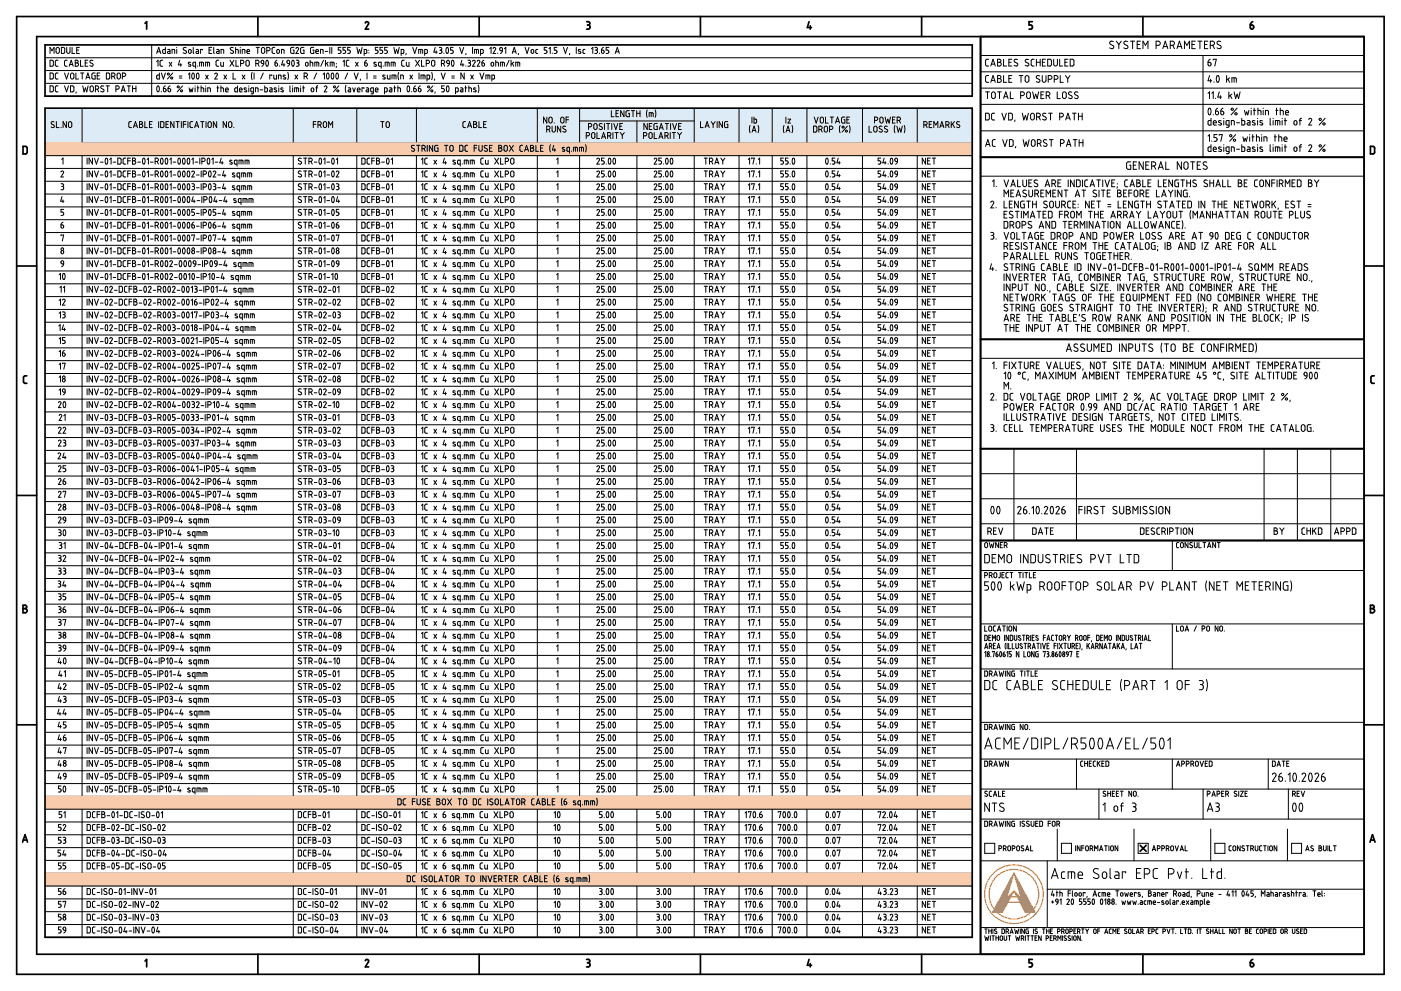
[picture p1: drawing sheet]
<svg xmlns="http://www.w3.org/2000/svg" width="420mm" height="297mm" viewBox="0 0 420 297" stroke-linecap="round" stroke-linejoin="round" font-family="sans-serif">
<g fill="none" stroke="#000" stroke-width=".51">
<path d="M5 5h410.1v287h-410.1zM11 11h398.1v275h-398.1zM13.5 13.5h278.1v15.3h-278.1zM43.5 7l.5-.5v2.2M77.3 5v6M109.6 6.9a.51 .51 0 0 1 .6-.4 .51 .51 0 0 1 .3 .7l-.9 1.5h1M143.7 5v6M175.9 6.5h.5a.5 .5 0 0 1 .5 .5 .5 .5 0 0 1-.5 .5M176.2 7.5h.2M176.4 7.5l.4 .2v.8l-.9 .2M210.1 5v6M242.6 6.5l-.5 1.8h1.3"/>
<path d="M243 7.7v1M276.4 5v6M294.1 11v275M309.6 6.5h-1v1l.8 .1 .2 .4M309.6 8v.3M309.6 8.2l-.2 .5h-.8M342.8 5v6M375 7.5h.5a.58 .58 0 0 1 .6 .5 .58 .58 0 0 1-.5 .6 .58 .58 0 0 1-.6-.4zM375.7 6.5l-.5 .4-.2 .6M13.5 32.4h278.1v248.5h-278.1zM6.9 43.9h.8l.4 .2 .1 1.5-.3 .5h-1zM294.1 47.1h115"/>
<path d="M412.2 44.4v1.2M412.2 44.4l-.2-.4-1-.1v2.2h1l.2-.5M5 79.7h6M409.1 79.7h6M7.5 114.9h.5M7.5 112.6h.5M7.5 112.6l-.5 .5 .1 1.6 .4 .2M294.1 101.7h115M411.6 114.9h.5M411.6 112.6h.5M411.6 112.6l-.5 .5 .1 1.6 .4 .2M294.1 134.5h115"/>
<path d="M5 148.5h6M409.1 148.5h6M294.1 162h115M6.9 182.4h.6M7.5 181.4a.5 .5 0 0 1 .5 .5 .5 .5 0 0 1-.5 .5 .63 .63 0 0 1 .7 .6 .63 .63 0 0 1-.7 .7M7.5 181.4h-.6v2.3h.6M411 181.4h.6a.5 .5 0 0 1 .5 .5 .5 .5 0 0 1-.5 .5 .62 .62 0 0 1 .6 .6 .62 .62 0 0 1-.6 .7h-.6zM411 182.4h.6M5 217.3h6M409.1 217.3h6M6.8 252.4l.7-2.2 .8 2.2M7 251.8h1.1"/>
<path d="M341.9 253.4l1.8 1.8M343.7 253.4l-1.8 1.8M410.9 252.4l.7-2.2 .8 2.2M411.1 251.8h1.1M43.5 288.1l.5-.5v2.2M77.3 286v6M109.6 288a.51 .51 0 0 1 .6-.4 .51 .51 0 0 1 .3 .7M110.5 288.3l-.9 1.5h1M143.7 286v6M175.9 287.6h.5a.5 .5 0 0 1 .5 .5 .5 .5 0 0 1-.5 .5M175.9 289.8h.5M176.2 288.6h.2"/>
<path d="M176.4 288.6a.57 .57 0 0 1 .5 .7l-.5 .5M210.1 286v6M242.6 287.6l-.5 1.7h1.3M243 288.8v1M276.4 286v6M308.6 289.8h.5M309.6 287.6h-1v1h.8l.2 .5M309.6 289.1v.2M309.6 289.3l-.5 .5M342.8 286v6M375 288.6h.5a.58 .58 0 0 1 .6 .4 .58 .58 0 0 1-.5 .7 .58 .58 0 0 1-.6-.4zM375.7 287.6l-.5 .3-.2 .7"/>
</g>
<g fill="none" stroke="#000" stroke-width=".3">
<path d="M13.5 17.3h278.1M15 18.1l.9 .2 .1 1.2-.2 .3-.8 .1zM15 16v-1.8l.6 1 .6-1v1.8M16.9 14.5a.5 .5 0 0 1 .5-.3 .5 .5 0 0 1 .4 .5v.8a.5 .5 0 0 1-.5 .5 .5 .5 0 0 1-.5-.5zM17.4 18.1h-.6l-.2 .4 .1 1.2 .7 .2M19 14.2l.4 .4v1.2l-.4 .2M19 14.2h-.6v1.8h.6M20 14.2v1.3a.5 .5 0 0 0 .5 .5 .5 .5 0 0 0 .5-.5v-1.3M20.2 18.1h-.6l-.3 .4 .1 1.2 .8 .2M20.8 19.9l.6-1.8 .5 1.8M20.9 19.3h.9M21.6 14.2v1.8h.8"/>
<path d="M22.6 18.9h.5M23 15h.6M23.1 18.1h-.5v1.8h.5M23.1 18.1l.4 .4-.4 .4a.5 .5 0 0 1 .5 .5 .5 .5 0 0 1-.5 .5M23.8 14.2h-.8v1.8h.8M24.2 18.1v1.8h.8M25.5 18.9h.7M26.4 18.1h-.9v1.8h.9M27.9 18.2a.48 .48 0 0 0-.7-.1 .48 .48 0 0 0 0 .7l.5 .3a.45 .45 0 0 1 .1 .7 .45 .45 0 0 1-.7 0l-.1-.1M45.5 13.5v15.3M47 16l.6-1.8 .6 1.8M47 18.5l.4-.4v1.8"/>
<path d="M47.2 15.5h.8M48.4 19.9h.4M48.4 18.1h.4M48.4 18.1l-.4 .4 .1 1.2 .3 .2M49.6 14.2v1.8h-.7l-.1-.3M49.6 14.8l-.8 .2v.7M50.3 14.8l.5 .1 .2 .2v.9h-.7v-.5l.7-.1M50.8 18.6l.7 1.3M51.5 18.6l-.7 1.3M51.6 16v-1.2h.5l.3 .3v.9M53 14.2v.1M53 14.8v1.2"/>
<path d="M53.9 18.1l-.4 1.4h1M54.2 19v.9M55.7 15.3a.45 .45 0 0 1 .1 .6 .45 .45 0 0 1-.7 0l-.2-.1M55.8 14.3a.48 .48 0 0 0-.7 0 .48 .48 0 0 0 .1 .7l.5 .3M56.6 15l.3-.2 .4 .2-.1 1-.6-.2zM57.1 19.4l.1 .1a.43 .43 0 0 1-.3 .4 .43 .43 0 0 1-.5-.1M57.1 18.8a.34 .34 0 0 0-.4-.1 .34 .34 0 0 0-.1 .4l.5 .3M58 14.2l-.1 1.6 .2 .2M58.7 19.9l-.8-.2 .1-1 .7-.1v1.8M58.8 14.8l.6 .1 .1 .2v.9h-.6v-.5l.6-.1M59.2 19.7v.2M59.9 19.9v-1.3l1.1 .2v1.1"/>
<path d="M60.5 18.6v1.3M60.7 15v-.2h-.5v1.2M61.7 19.9v-1.3l1.1 .2v1.1M62.3 18.6v1.3M62.7 15h.6M63.5 14.2h-.8v1.8h.8M64.1 14.2v1.6l.2 .2M65 14.8l.6 .1 .1 .2v.9h-.7v-.5l.7-.1M65.6 18.1h-.6l-.2 .4 .1 1.2 .7 .2M66.2 18.6v1l.3 .3h.5v-1.3M66.3 16v-1.2h.5l.3 .3v.9M69 18.1l1.1 1.8"/>
<path d="M69.8 15.3a.45 .45 0 0 1 .1 .6 .45 .45 0 0 1-.7 0l-.1-.1M70 14.3a.48 .48 0 0 0-.7 0 .48 .48 0 0 0 0 .7l.5 .3M70.1 18.1l-1.1 1.8M70.7 14.8l.7 .2 .1 1M70.7 14.2v1.8M70.8 18.1v1.8h.7M72.1 14.2v.1M72.1 14.8v1.2M72.2 19l.5 .1a.5 .5 0 0 0 .5-.5 .5 .5 0 0 0-.5-.5h-.5v1.8M72.6 16v-1.2h.6l.3 .3-.1 .9M73.7 18.6l.1 .8a.5 .5 0 0 0 .5 .5 .5 .5 0 0 0 .5-.5v-.8M73.8 18.6a.5 .5 0 0 1 .5-.5 .5 .5 0 0 1 .5 .5"/>
<path d="M74.1 15.7l.1 .3h.6M74.1 15.4h.7v-.4l-.5-.1-.2 .8M76.7 19l.5 .1a.5 .5 0 0 0 .5-.5 .5 .5 0 0 0-.5-.5h-.5v1.8M76.8 14.2h1M77.3 14.2v1.8M77.3 19l.4 .9M78.4 18.3l.3-.2 .3 .2 .1 .7-.7-.1zM78.7 14.3a.49 .49 0 0 1 .7 .4v.8a.5 .5 0 0 1-.5 .5 .5 .5 0 0 1-.5-.5v-.8zM79.1 19.1l-.2 .5-.4 .3M79.9 18.2l.1-.1a1 1 0 0 1 0 1.7l-.3-.8zM80.5 14.2h-.5v1.8M80.5 14.2a.5 .5 0 0 1 .5 .5 .5 .5 0 0 1-.5 .5h-.5"/>
<path d="M82 14.2h.4M82 14.2l-.4 .4v1l.2 .4h.6M82.9 18.9a.46 .46 0 0 1 .4 .3 .46 .46 0 0 1-.3 .6 .46 .46 0 0 1-.5-.3v-.6h.3M83.1 18.1l-.5 .3-.1 .5M83.2 14.9l.6 .1-.2 1-.5-.2zM83.9 19.7v.2M84.4 16v-1.2h.5l.3 .3v.9M84.9 18.1l-.4 1.4h.9M85.2 19v.9M86.3 18.1l.5 .2v.7l-.7-.1zM86.9 19.1l-.2 .5-.4 .3M87.2 14.6v1"/>
<path d="M87.6 14.2l-.4 .4M87.6 14.2h.6M87.7 18.2v-.1a1 1 0 0 1 0 1.7l-.2-.8zM87.9 15h.3v1h-.8l-.2-.4M88.8 14.5a.41 .41 0 0 1 .5-.3 .41 .41 0 0 1 .2 .6l-.7 1.2h.8M88.9 19.9h.4M88.9 18.1h.4M89 18.9h.3M89.3 18.1l.4 .4-.4 .4a.51 .51 0 0 1 .4 .5 .51 .51 0 0 1-.4 .5M90.6 14.2h.6M90.6 14.2l-.5 .4 .3 1.4h.8v-1h-.4M91.7 18.9l.3-.2 .4 .2-.2 .9-.5-.1z"/>
<path d="M93 18.6l.8 .2v1.1M93 18.1v1.8M93.5 14.2l-.4 .4 .2 1.4h.8v-1h-.3M93.5 14.2h.6M94.4 19.9v-1.3l1.1 .1 .1 1.2M94.7 15.4h.8v-.4l-.6-.1-.2 .8M94.7 15.7l.2 .3h.6M95 18.6v1.3M96.6 14.8h-.5v1.2M96.6 14.8l.3 .3M96.9 15.1v.9M97 18.1l-.8 1.8"/>
<path d="M97.5 15.4h.8M97.6 18.1v1.8M98 19l.4 .9M98.4 18.6l-.8 .7M98.9 14.2v1.8M99.5 14.2v1.8M99.6 18.6v1.3M100.2 18.9v1M100.2 19l-.3-.3-.9-.1v1.3M100.9 19.9l-.1 .4M100.9 19v.2M102.3 14.2h-.8v.8l.6 .1 .2 .3-.2 .6h-.6"/>
<path d="M102.9 18.5l.4-.4v1.8M103.7 14.2h-.8v.8l.6 .1 .2 .3-.2 .6h-.6M104.7 18.1h-.6l-.2 .4v1.2l.8 .2M105.1 14.2h-.8v.8l.6 .1 .2 .3-.2 .6h-.6M106.6 18.6l.8 1.3M107 14.2l.4 1.8 .4-1.2 .4 1.2 .4-1.8M107.4 18.6l-.8 1.3M109.8 18.9a.46 .46 0 0 1 .5 .3 .46 .46 0 0 1-.4 .6 .46 .46 0 0 1-.5-.3v-.6h.4M110 18.1l-.5 .3-.1 .5M110 15.7v-.7l-.8-.2v1.8M110 15.7l-.1 .3h-.7M110.6 15v.1"/>
<path d="M110.6 15.8v.1M112.8 19.4l.1 .1a.43 .43 0 0 1-.3 .4 .43 .43 0 0 1-.5-.1M112.8 18.8a.34 .34 0 0 0-.5-.1 .34 .34 0 0 0 0 .4l.5 .3M113.4 14.2h-.8v.8l.6 .1 .2 .5-.2 .4h-.6M114.3 19.9l-.7-.2 .1-1 .6-.1v1.8M114.8 14.2h-.8v.8l.6 .1 .2 .5-.2 .4h-.6M114.9 19.7v.2M115.5 19.9v-1.3l1.1 .1 .1 1.2M116.1 18.6v1.3M116.2 14.2h-.8v.8l.6 .1 .2 .3-.2 .6h-.6M117.3 19.9v-1.3l1.2 .2v1.1M117.9 18.6v1.3"/>
<path d="M118.1 14.2l.4 1.8 .4-1.2 .4 1.2 .4-1.8M121.1 15.7l-.1 .3h-.7M121.1 15.7v-.7l-.8-.2v1.8M121.3 18.1h-.6l-.2 .4v1.2l.8 .2M121.8 16l-.1 .4M121.9 18.6v1l.3 .3M122.7 18.6v1.3h-.5M123.8 14.2l.6 1.8 .6-1.8M124.6 18.1l1.2 1.8M125.6 16v-1.2h.9l.3 .3v.9M125.8 18.1l-1.2 1.8M126.2 14.8v1.2"/>
<path d="M126.4 18.1v1.8h.8M127.8 19l.5 .1a.5 .5 0 0 0 .5-.5 .5 .5 0 0 0-.5-.5h-.5v1.8M128.2 15.7l-.1-.7-.7-.2v1.8M128.2 15.7l-.2 .3h-.6M129.4 18.6v.8a.5 .5 0 0 0 .5 .5 .5 .5 0 0 0 .5-.5v-.8M129.4 18.6a.5 .5 0 0 1 .5-.5 .5 .5 0 0 1 .5 .5M130.5 14.2l-.4 1.4h1M130.8 15.2v.8M131.7 14.2h.4M131.9 15h.2M132.1 14.2l.4 .4-.4 .4M132.1 15l.4 .4"/>
<path d="M132.4 19l.5 .1a.5 .5 0 0 0 .5-.5 .5 .5 0 0 0-.5-.5h-.5v1.8M132.5 15.6l-.2 .4h-.6M132.5 15.4v.2M133 19l.4 .9M133.1 15.9v.1M133.9 14.3l.1-.1a1 1 0 0 1 0 1.8l-.3-.9zM134 18.3l.4-.2 .3 .2 .1 .7-.8-.1zM134.8 19.1l-.2 .5-.4 .3M135.1 16h.4M135.5 15l.4 .4v.4l-.4 .2M135.6 18.2l.1-.1a1 1 0 0 1 0 1.7l-.3-.8zM135.9 14.2h-.8v.8h.4"/>
<path d="M137.9 14.2l.6 1.8 .6-1.8M138.5 18.1l-.4 1.4h1M138.8 19v.9M139.7 19.7v.2M139.8 16l-.1 .4M140.3 18.1l.8 .2v.4l-.4 .2a.51 .51 0 0 1 .4 .5 .51 .51 0 0 1-.4 .5h-.4M140.5 18.9h.2M141.7 18.4a.41 .41 0 0 1 .6-.3 .41 .41 0 0 1 .2 .6l-.8 1.2h.8M141.7 14.2v1.8M142.3 16v-1.2h.9l.3 .3v.9M142.9 14.8v1.2M143.1 18.4a.4 .4 0 0 1 .6-.3 .4 .4 0 0 1 .2 .6l-.8 1.2h.8"/>
<path d="M144.9 15.7l-.1 .3h-.7M144.9 18.9a.46 .46 0 0 1 .5 .3 .46 .46 0 0 1-.3 .6 .46 .46 0 0 1-.6-.3v-.6h.4M144.9 15.7v-.7l-.8-.2v1.8M145.1 18.1l-.4 .3-.2 .5M146.9 14.6l.4-.4v1.8M147.3 18.9l.4-.2 .3 .2-.1 .9-.6-.1zM147.9 14.5a.41 .41 0 0 1 .5-.3 .41 .41 0 0 1 .2 .6l-.7 1.2h.8M148.7 18.6h.5M148.7 18.1v1.8M149.2 18.7l.3 .3v.9M149.3 15.9v.1M149.9 14.4l.4-.2 .3 .2 .1 .8-.8-.2z"/>
<path d="M150.1 19.9v-1.3l1.1 .2 .1 1.1M150.7 18.6v1.3M150.7 15.2l-.2 .5-.4 .3M151.3 14.6l.4-.4v1.8M152.7 18.1l-.8 1.8M153.3 18.1v1.8M153.6 16l.6-1.8 .6 1.8M153.6 19l.5 .9M153.8 15.5h.9M154.1 18.6l-.8 .7M154.7 19.9v-1.3l1.1 .2 .1 1.1M155.3 18.6v1.3"/>
<path d="M155.5 16l-.1 .4M157.5 14.2l.6 1.8 .6-1.8M159.5 14.9l.5 .1-.1 1-.6-.2zM160.7 15.7l.1 .3h.5M161.3 14.8l-.6 .2v.7M164 14.2h-.8v.8l.6 .1 .2 .3-.2 .6h-.6M164.6 14.6l.4-.4v1.8M165.6 15.9v.1M167 14.2h-.8v.8l.6 .1 .2 .5-.2 .4h-.6M169 14.2l.6 1.8 .6-1.8M170.9 16l-.1 .4M172.8 14.2v1.8"/>
<path d="M174.1 14.9a.34 .34 0 0 0-.4-.1 .34 .34 0 0 0-.1 .5l.6 .3a.43 .43 0 0 1-.3 .4 .43 .43 0 0 1-.5-.1M174.8 15.7l.2 .3h.4M175.4 14.8l-.5 .2-.1 .7M177.4 14.6l.4-.4v1.8M178.4 16h.4M178.4 14.2h.4M178.6 15h.2M178.8 14.2l.4 .4-.4 .4 .3 .2v.6l-.3 .2M179.8 15.9v.1M180.4 15h.4a.46 .46 0 0 1 .5 .4 .46 .46 0 0 1-.4 .5 .46 .46 0 0 1-.5-.3zM181 14.2l-.5 .3-.1 .5M182.6 14.2h-.8v.8l.6 .1 .2 .5-.2 .4h-.6"/>
<path d="M184.5 16l.6-1.8 .6 1.8M184.7 15.5h.9M294.1 16.6h115M296.5 17.8h-.7l-.2 .4v1.4l.9 .2M297.1 19.8l.7-2 .7 2M297.3 19.2h1M299.2 17.8h.5a.45 .45 0 0 1 .5 .4 .45 .45 0 0 1-.5 .5 .56 .56 0 0 1 .6 .5 .56 .56 0 0 1-.6 .6h-.5zM299.2 18.7h.5M301 17.8v2h.9M302.6 18.7h.6M303.4 17.8h-.8v2h.8M305.1 17.9a.53 .53 0 0 0-.7-.1 .53 .53 0 0 0 0 .8l.6 .3a.51 .51 0 0 1 .1 .8 .51 .51 0 0 1-.8 0l-.2-.1"/>
<path d="M308.5 17.9a.53 .53 0 0 0-.8-.1 .53 .53 0 0 0 0 .8l.6 .3a.51 .51 0 0 1 .1 .8 .51 .51 0 0 1-.8 0l-.2-.1M310.1 17.8h-.6l-.3 .4 .1 1.4 .8 .2M310.8 18.7h1.2M310.8 17.8v2M312 17.8v2M312.6 18.7h.7M313.5 17.8h-.9v2h.9M314.2 17.8l1.1 .2v1.3l-.2 .4-.9 .1zM316 17.8v1.4a.56 .56 0 0 0 .6 .6 .56 .56 0 0 0 .5-.6v-1.4M317.8 17.8v2h.9M319.4 18.7h.6M320.3 17.8h-.9v2h.9"/>
<path d="M321 17.8l1 .2 .1 1.3-.3 .4-.8 .1zM333.9 12.5a.6 .6 0 0 0-.9-.1 .6 .6 0 0 0 .1 .9l.7 .3a.57 .57 0 0 1 .1 .9 .57 .57 0 0 1-.9 0l-.2-.2M334.8 12.3l.7 1M335.5 13.3v1.3M336.3 12.3l-.8 1M338.2 12.5a.6 .6 0 0 0-.9-.1 .6 .6 0 0 0 0 .9l.7 .3a.57 .57 0 0 1 .1 .9 .57 .57 0 0 1-.8 0l-.3-.2M339 12.3h1.3M339.7 12.3v2.3M341 13.3h.8M342 12.3h-1v2.3h1M342.8 14.6v-2.3l.7 1.3 .8-1.3v2.3M346.7 13.6h.6a.63 .63 0 0 0 .7-.6 .63 .63 0 0 0-.7-.7h-.6v2.3"/>
<path d="M348.7 14.6l.8-2.3 .7 2.3M348.9 14h1.1M351 13.6h.6a.63 .63 0 0 0 .6-.6 .63 .63 0 0 0-.6-.7h-.6v2.3M351.7 13.6l.5 1M353 14.6l.7-2.3 .8 2.3M353.2 14h1.1M355.2 14.6v-2.3l.8 1.3 .7-1.3v2.3M357.5 13.3h.7M358.5 12.3h-1v2.3h1M359.2 12.3h1.3M359.9 12.3v2.3M360.8 16.6v30.5"/>
<path d="M361.2 13.3h.8M362.2 12.3h-1v2.3h1M362.3 18.7h.4a.52 .52 0 0 1 .6 .4 .52 .52 0 0 1-.4 .6 .52 .52 0 0 1-.6-.4zM363 17.8l-.5 .3-.2 .6M363 13.6h.6a.63 .63 0 0 0 .6-.6 .63 .63 0 0 0-.6-.7h-.6v2.3M363.7 13.6l.5 1M363.9 18v-.2h.9l-.5 2M366.1 12.5a.6 .6 0 0 0-.9-.1 .6 .6 0 0 0 .1 .9l.6 .3a.57 .57 0 0 1 .2 .9 .57 .57 0 0 1-.9 0l-.2-.2M13.5 21.1h278.1M13.5 25h278.1M13.5 28.8h278.1M15 21.9l.9 .2 .1 1.2-.2 .3-.8 .1z"/>
<path d="M15 25.7l.9 .2 .1 1.2-.2 .4h-.8zM16.2 36.5a.48 .48 0 0 0-.7 0 .48 .48 0 0 0 0 .7l.6 .3a.45 .45 0 0 1 .1 .7 .45 .45 0 0 1-.7 0l-.2-.2M16.9 36.4v1.8h.8M17.4 21.9h-.6l-.2 .4 .1 1.2 .7 .2M17.4 25.7l-.6 .1-.2 .3 .1 1.2 .7 .2M18.3 38.1v.1M19.3 21.9l.7 1.8 .6-1.8M19.3 25.7l.7 1.8 .6-1.8M19.9 36.4v1.8l-1-1.8v1.8M20.8 36.5a.5 .5 0 0 1 .7 .5v.7a.5 .5 0 0 1-.5 .5 .5 .5 0 0 1-.5-.5v-.8zM21.1 25.7l1 .2 .1 1.2-.2 .4h-.9zM21.2 22.1a.5 .5 0 0 1 .6-.2 .5 .5 0 0 1 .4 .5v.8a.5 .5 0 0 1-.5 .5 .5 .5 0 0 1-.5-.5z"/>
<path d="M22.8 21.9v1.8h.8M22.9 27.5l-.1 .4M24.2 21.9h.9M24.6 32.4v10.4M24.7 21.9v1.8M24.8 25.7l.4 1.8 .4-1.2 .4 1.2 .4-1.8M25.8 23.7l.6-1.8 .6 1.8M25.9 23.2h.9M27.1 26a.5 .5 0 0 1 .5-.2 .5 .5 0 0 1 .4 .4v.8a.5 .5 0 0 1-.5 .5 .5 .5 0 0 1-.5-.5zM28.6 21.9l-1 .2v1.2l.2 .3 .8 .1v-1h-.3M28.6 26.7h.5a.5 .5 0 0 0 .5-.5 .5 .5 0 0 0-.5-.5h-.5v1.8M29.1 22.7h.7"/>
<path d="M29.2 26.7l.4 .8M30 21.9h-.9v1.8h.9M31.1 25.8a.48 .48 0 0 0-.7 0 .48 .48 0 0 0 0 .7l.6 .3a.45 .45 0 0 1 .1 .7 .45 .45 0 0 1-.7-.1l-.2-.1M31.8 25.7h1M31.9 21.9l1 .2v1.2l-.2 .3-.8 .1zM32.3 25.7v1.8M33.5 22.9h.5a.5 .5 0 0 0 .5-.5 .5 .5 0 0 0-.5-.5h-.5v1.8M34.1 22.9l.4 .8M34.8 26.7h.5a.5 .5 0 0 0 .5-.5 .5 .5 0 0 0-.5-.5h-.5v1.8M35.4 22a.5 .5 0 0 1 .7 .4v.8a.5 .5 0 0 1-.5 .5 .5 .5 0 0 1-.5-.5v-.8zM36.4 27.5l.6-1.8 .5 1.8M36.5 27h.9"/>
<path d="M36.7 22.9h.5a.5 .5 0 0 0 .5-.5 .5 .5 0 0 0-.5-.5h-.5v1.8M38.2 25.7h1M38.6 36.9l.1 1.2 .3 .1M38.7 25.7v1.8M39 36.4l-.4 .4M39 38.2h.4M39 36.4h.4M39.8 25.7v1.8M39.8 26.5h1M40 38.2l.6-1.8 .6 1.8M40.2 37.7h.9M40.8 25.7v1.8"/>
<path d="M41.8 36.4l.9 .2v.5l-.4 .1a.5 .5 0 0 1 .5 .5 .5 .5 0 0 1-.5 .5h-.5zM41.8 37.3h.5M43.4 36.4v1.8h.8M44.8 37.3h.6M45.6 36.4h-.8v1.8h.8M47.2 25.8l-.2 .8 .2 .8M47.2 25.8h.1a1 1 0 0 1 0 1.7l-.1-.1M47.6 36.4v1.8M47.8 21.9v1.8h-.7l-.1-1.1 .8-.1M48.4 21.9l.6 1.8 .6-1.8M48.4 27.4v.1M48.8 36.4h-.6v1.8h.6"/>
<path d="M48.8 36.4l.4 .4M49 26.5h.4a.46 .46 0 0 1 .5 .4 .46 .46 0 0 1-.4 .5 .46 .46 0 0 1-.5-.3zM49.2 36.9l-.1 1.2-.3 .1M49.6 25.7l-.4 .3-.2 .5M49.8 37.3h.6M50.4 26.5h.4a.46 .46 0 0 1 .5 .4 .46 .46 0 0 1-.4 .5 .46 .46 0 0 1-.5-.3zM50.6 36.4h-.8v1.8h.8M51 25.7l-.4 .3-.2 .5M51.8 21.9l-1.6 1.8M52.2 36.4v1.8l-1-1.8v1.8M52.8 36.4h1M53.3 36.4v1.8"/>
<path d="M53.7 23.4h.8M53.7 22.8h.8M54.4 36.4v1.8M54.8 25.7l-1.7 1.8M55 37.3h.8M55.8 36.4h-.8v1.8M56.4 36.4v1.8M56.5 22.3l.4-.4v1.8M56.7 26.3l.3 1.2 .3-.8 .3 .8 .3-1.2M57 36.9v1.2l.8 .1M57.7 22l.1-.1a1 1 0 0 1 0 1.8l-.3-.9zM57.8 36.4l-.6 .1-.2 .3"/>
<path d="M58.4 38.2l.6-1.8 .6 1.8M58.5 25.7v.1M58.5 26.3v1.2M58.5 37.7h.9M59.1 26.3h.6M59.1 22l.1-.1a1 1 0 0 1 0 1.8l-.3-.9zM59.3 25.7v1.8M60.2 36.4h1M60.3 26.3l.8 .2v1M60.3 25.7v1.8M60.7 36.4v1.8M61.7 22.5l.7 1.2"/>
<path d="M61.7 25.7v.1M61.7 26.3v1.2M61.8 36.4v1.8M62.3 27.5v-1.2l.8 .2v1M62.4 22.5l-.7 1.2M62.4 36.7a.5 .5 0 0 1 .6-.2 .5 .5 0 0 1 .4 .5v.7a.5 .5 0 0 1-.5 .5 .5 .5 0 0 1-.5-.5zM64.4 22.2a.4 .4 0 0 1 .5-.3 .4 .4 0 0 1 .2 .6l-.7 1.2h.8M65 36.4v1.8l-1-1.8v1.8M65 26.3h.7M65.3 25.7v1.8M66.3 26.3l.7 .2 .1 1M66.3 25.7v1.8"/>
<path d="M67.2 22.5l.7 1.2M67.6 26.9h.9l-.2-.5-.6 .1v.7l.1 .3h.7M67.9 36.4v1.8l-1-1.8v1.8M67.9 22.5l-.7 1.2M68.8 36.5a.5 .5 0 0 1 .7 .5v.7a.5 .5 0 0 1-.5 .5 .5 .5 0 0 1-.5-.5v-.8zM69.9 21.9v1.8h.8M70.1 38.1v.1M71.2 25.7v1.8h-.6l-.2-1 .8-.2M71.8 26.9h.8l-.2-.5-.5 .1-.1 .7 .2 .3h.6M72.6 22.5l.8 1.2M73.4 22.5l-.8 1.2M73.9 26.4a.34 .34 0 0 0-.5-.1 .34 .34 0 0 0-.1 .5l.7 .4a.43 .43 0 0 1-.3 .4 .43 .43 0 0 1-.5-.2"/>
<path d="M74.6 25.7v.1M74.6 26.3v1.2M75.6 21.7l-.2 1.1 .2 1.1M76 27.5l-.8-.1 .2-1 .6-.1v1.5l-.1 .3h-.6M76.2 21.9v1.8M76.6 27.5v-1.2l.8 .2v1M78 26.9h.8M79 21.9l-.9 1.8M79.4 25.7v1.8h.7l.1-1-.8-.2M80.9 26.3l.6 .1 .1 .2v.9h-.6v-.5l.6-.1M81.5 22.7v-.2h-.6v1.2M82.1 22.5v.9l.3 .3h.5v-1.2"/>
<path d="M82.9 26.4a.34 .34 0 0 0-.5-.1 .34 .34 0 0 0-.1 .5l.7 .4a.43 .43 0 0 1-.3 .4 .43 .43 0 0 1-.5-.2M83.6 25.7v.1M83.6 26.3v1.2M84 22.5l.3 .3v.9M84 22.5h-.5v1.2M84.9 26.4a.34 .34 0 0 0-.5-.1 .34 .34 0 0 0-.1 .5l.7 .4a.43 .43 0 0 1-.3 .4 .43 .43 0 0 1-.5-.2M85.6 22.6a.34 .34 0 0 0-.5-.1 .34 .34 0 0 0-.1 .5l.7 .3a.43 .43 0 0 1-.3 .4 .43 .43 0 0 1-.5-.1M86.3 21.7l.2 1.1-.2 1.1M87 25.7v1.6M87 27.3l.2 .2M87.8 25.7v.1M87.8 26.3v1.2"/>
<path d="M87.9 32.4v10.4M88.5 22.5l.8 1.2M89 26.3v1.2M89.3 26.3l.3 .3v.9M89.3 22.5l-.8 1.2M89.3 26.3h-1v1.2M90.1 25.7v.1M90.1 26.3v1.2M90.8 26.3h.6M91 25.7v1.8M91.2 22.9h.5a.5 .5 0 0 0 .5-.5 .5 .5 0 0 0-.5-.5h-.5v1.8M91.8 22.9l.4 .8"/>
<path d="M93.3 26.7v.4M93.3 26.7l.2-.3h.4l.2 .7-.4 .4-.4-.4M94 37.3h.7M94.7 26.3h.6M94.7 36.4h-.7v1.8M95 21.9l-.9 1.8M95.3 25.7l-.4 .3v1.5M95.4 37.4h.5a.5 .5 0 0 0 .5-.5 .5 .5 0 0 0-.5-.5h-.5v1.8M95.9 37.4l.5 .8M96.9 22.3l.4-.4v1.8M97.3 26a.4 .4 0 0 1 .5-.2 .4 .4 0 0 1 .2 .5l-.7 1.2h.8M98 36.9a.5 .5 0 0 0-.6-.5 .5 .5 0 0 0-.5 .6l.1 .7a.5 .5 0 0 0 .5 .5 .5 .5 0 0 0 .5-.5"/>
<path d="M98 37v.7M98.1 22l.1-.1a1 1 0 0 1 0 1.8l-.3-.9zM98.6 38.2v-1.8l.5 1 .7-1v1.8M99.5 22l.1-.1a1 1 0 0 1 0 1.8l-.3-.9zM100.9 22l.1-.1a1 1 0 0 1 0 1.8l-.3-.9zM101.6 25.7l-1.6 1.8M103.8 25.5l-.2 1.1 .2 1.1M104.3 21.9l-.8 1.8M104.5 26.3l.5 .1 .2 .2v.9h-.7v-.5l.7-.1M105.8 26.3l.4 1.2 .4-1.2M106.2 21.9l.6 1.8 .6-1.8M107 32.4v10.4"/>
<path d="M107.2 26.9h.8l-.2-.5-.6 .1v.7l.1 .3h.7M108.1 23.7l-.1 .4M109.2 26.5v-.2h-.6v1.2M109.9 26.3l.5 .1 .2 .2v.9h-.7v-.5l.7-.1M110.1 21.9v1.8M112 27.5l-.8-.1 .1-1 .7-.1v1.5l-.2 .3h-.5M112 23.4h.8M112 22.8h.8M112.6 26.9h.8l-.2-.5-.6 .1v.7l.1 .3h.7M114.2 36.4h1M114.7 36.4v1.8M115.3 27.5l.8-.1-.1-1-.7-.1v1.8"/>
<path d="M115.5 22.6a.33 .33 0 0 0-.5-.1 .33 .33 0 0 0-.1 .5l.6 .3a.43 .43 0 0 1-.3 .4 .43 .43 0 0 1-.4-.1M116 36.5a.5 .5 0 0 1 .8 .5v.7a.5 .5 0 0 1-.5 .5 .5 .5 0 0 1-.5-.5v-.8zM116.2 22.5v.9l.3 .3h.5v-1.2M116.8 26.3l.6 .1 .1 .2v.9h-.6v-.5l.6-.1M117.6 23.7v-1.2h.9l.3 .3v.9M118.1 26.3h.6M118.2 22.5v1.2M118.3 25.7v1.8M119.3 26.3l.8 .2v1M119.3 25.7v1.8M119.6 21.7l-.2 1.1 .2 1.1M120.2 23.7v-1.2h.5l.3 .3v.9"/>
<path d="M122.3 25.8h.1a1 1 0 0 1 0 1.7l-.3-.9zM122.9 22.5l.8 1.2M123.5 27.4v.1M123.7 22.5l-.8 1.2M124.1 26.5h.4a.46 .46 0 0 1 .5 .4 .46 .46 0 0 1-.4 .5 .46 .46 0 0 1-.5-.3zM124.7 25.7l-.5 .3-.1 .5M124.9 32.4v10.4M125.5 27.1v-.6h.4a.46 .46 0 0 1 .5 .4 .46 .46 0 0 1-.4 .5 .46 .46 0 0 1-.5-.3M125.7 21.9v1.8M126.1 25.7l-.5 .3-.1 .5M126.3 23.7v-1.2h.9l.3 .3v.9M126.9 22.5v1.2"/>
<path d="M128.1 23.7l.7-.2-.1-1h-.6v1.8M129.5 21.7l.2 1.1-.2 1.1M129.8 25.7l-1.6 1.8M130.4 23.7l-.1 .4M130.5 27.5l-.1 .4M132.3 21.9l.6 1.8 .6-1.8M133.3 25.7h-.8v.8h.4a.51 .51 0 0 1 .4 .5 .51 .51 0 0 1-.4 .5h-.4M134.1 25.8h.1a1 1 0 0 1 0 1.7l-.3-.9zM135.5 23.4h.8M135.5 22.8h.8M136.6 27.5l.8-.1-.1-1-.7-.1v1.8M138.1 26.3h.4"/>
<path d="M138.5 26.3l.3 .3M138.8 26.6v.9l-.7-.1 .1-.4 .6-.1M138.8 36.9l.1 1.2 .7 .1M139.2 21.9v1.8l-1-1.8v1.8M139.4 26.3h.6M139.6 25.7v1.8M139.6 36.4l-.6 .1-.2 .3M140.2 38.2l.6-1.8 .6 1.8M140.4 37.7h.9M140.6 26.3l.8 .2v1M140.6 25.7v1.8M141.2 22.5l.8 1.2"/>
<path d="M142 22.5l-.8 1.2M142 36.4l.9 .2v.5l-.4 .1a.5 .5 0 0 1 .5 .5 .5 .5 0 0 1-.5 .5h-.5zM142 37.3h.5M142.7 26.4a.34 .34 0 0 0-.5-.1 .34 .34 0 0 0 0 .5l.6 .4a.43 .43 0 0 1-.3 .4 .43 .43 0 0 1-.5-.2M143.4 25.5l.2 1.1-.2 1.1M143.6 36.4v1.8h.8M143.9 21.9l.6 1.8 .6-1.8M145 37.3h.6M145.7 23.7v-1.2h.9l.3 .3v.9M145.8 36.4h-.8v1.8h.8M146.3 22.5v1.2M147.5 23.7l.8-.2-.1-1h-.7v1.8"/>
<path d="M161.1 32.4v10.4M164 38.8h.5a.5 .5 0 0 0 .5-.5 .5 .5 0 0 0-.5-.5h-.5v1.8M164 35.1v1.8l-1-1.8v1.8M164.5 38.8l.5 .8M164.6 36.4v-.8a.5 .5 0 0 1 .5-.5 .5 .5 0 0 1 .5 .5v.8M164.6 36.4a.5 .5 0 0 0 .5 .5 .5 .5 0 0 0 .5-.5M165.6 39.1a.5 .5 0 0 0 .5 .5 .5 .5 0 0 0 .5-.5M165.6 37.8v1.3M166.2 36.8v.1M166.6 37.8v1.3M168.1 36.4v-.8a.5 .5 0 0 1 .5-.5 .5 .5 0 0 1 .6 .5l-.1 .8M168.1 36.4a.5 .5 0 0 0 .5 .5 .5 .5 0 0 0 .6-.5"/>
<path d="M168.2 37.8v1.8l-1-1.8v1.8M169.7 37.9a.48 .48 0 0 0-.7 0 .48 .48 0 0 0 0 .7l.5 .2a.45 .45 0 0 1 .1 .7 .45 .45 0 0 1-.7 0l-.1-.1M169.8 35.9h.7M170.5 35.1h-.7v1.8M173.8 36.3h34.4M173.8 32.4v10.4M176.5 38h.5a.5 .5 0 0 0 .5-.5 .5 .5 0 0 0-.5-.5h-.5v1.8M177.7 39.8a.5 .5 0 0 1 .7 .4v.8a.5 .5 0 0 1-.5 .5 .5 .5 0 0 1-.5-.5v-.8zM178.1 37.5v.8a.5 .5 0 0 0 .5 .5 .5 .5 0 0 0 .5-.5M178.1 37.5a.5 .5 0 0 1 .5-.5 .5 .5 0 0 1 .5 .5M179 39.7v1.8h.8M179.1 37.5v.8"/>
<path d="M180.6 37.1a.48 .48 0 0 0-.7 0 .48 .48 0 0 0 0 .7l.6 .3a.45 .45 0 0 1 0 .6 .45 .45 0 0 1-.6 0l-.2-.1M181.3 37v1.8M181.9 37h1M182.4 37v1.8M183.3 33.2v1.8h.8M183.5 37v1.8M183.8 39.7v1.8M184.1 37l.6 1.8 .6-1.8M184.4 39.7h1M184.7 34h.6M184.9 39.7v1.8M185.5 33.2h-.8v1.8h.8"/>
<path d="M185.9 37.8h.6M186 39.7l.6 .8M186.7 37h-.8v1.8h.8M187.1 33.2v1.8l-1-1.8v1.8M187.2 39.7l-.6 .8M188.1 33.2h.6M188.1 33.2l-.4 .4 .2 1.3 .8 .1v-1h-.3M189.3 33.2h1M189.8 33.2v1.8M190.9 34h1M190.9 33.2v1.8M191 36.3v6.5"/>
<path d="M191.9 33.2v1.8M194.1 33l-.2 1.1 .2 1.1M194.1 37v1.8l-1-1.8v1.8M194.7 35v-1.2h.9l.3 .3v.9M194.7 37.8h.6M194.8 39.8a.5 .5 0 0 1 .8 .4v.8a.5 .5 0 0 1-.5 .5 .5 .5 0 0 1-.5-.5v-.8zM195.3 33.8v1.2M195.5 37h-.8v1.8h.8M196.2 39.7v1.8h.8M196.5 33l.2 1.1-.2 1.1M197.1 37l-.9 .2-.1 1.2 .2 .4h.8v-1h-.3M197.7 38.8l.6-1.8 .6 1.8"/>
<path d="M197.9 38.3h.9M199.5 37h1M200 37v1.8M201 39.7v1.8M201.1 37v1.8M201.6 39.7h1M201.7 37l.6 1.8 .6-1.8M202.1 39.7v1.8M203.2 39.7l.6 .8M203.5 37.8h.6M204.3 37h-.8v1.8h.8M204.4 39.7l-.6 .8"/>
<path d="M208.2 32.4v10.4M210.1 36.4v1.8h.8M211.5 38.2l.6-1.8 .6 1.8M211.6 37.7h.9M213.3 36.4l.6 .9M213.9 37.3v.9M214.5 36.4l-.6 .9M215.1 36.4v1.8M216.7 36.4v1.8l-1-1.8v1.8M217.3 36.9l.2 1.3h.8v-.9h-.3M218.3 36.4l-.8 .1-.2 .3M221.6 32.4v10.4"/>
<path d="M224.9 37.6l-.2 1.1 .2 1.1M225.5 35.1v1.8M225.6 39.6l.5-1.8 .6 1.8M225.7 39.1h.9M226.1 35.1v1.8h.5M226.1 35.7h.5M226.6 35.7l.3 .3M226.9 36v.6M226.9 36.6l-.3 .3M227.3 37.6l.2 1.1-.2 1.1M231.6 32.4v10.4M235.1 37.6l-.2 1.1 .2 1.1"/>
<path d="M235.7 35.1v1.8M235.7 39.6l.6-1.8 .6 1.8M235.9 39.1h.9M236.3 35.7h.8l-.8 1.2h.8M237.5 37.6l.2 1.1-.2 1.1M242 32.4v10.4M244.2 35.1l.6 1.8 .6-1.8M245 38.2l-.2-.3-.8-.1v1.8l.9-.2 .1-1.2M245.6 38.8h.5a.5 .5 0 0 0 .5-.5 .5 .5 0 0 0-.5-.5h-.5v1.8M246 36.4a.5 .5 0 0 0 .5 .5 .5 .5 0 0 0 .5-.5M246 36.4v-.8a.5 .5 0 0 1 .5-.5 .5 .5 0 0 1 .5 .5v.8M246.2 38.8l.4 .8"/>
<path d="M247.2 39.1a.5 .5 0 0 0 .5 .5 .5 .5 0 0 0 .5-.5M247.2 39.1v-.8a.5 .5 0 0 1 .5-.5 .5 .5 0 0 1 .5 .5v.8M247.6 35.1v1.8h.8M248.8 38.8h.5a.5 .5 0 0 0 .5-.5 .5 .5 0 0 0-.5-.5h-.5v1.8M249 35.1h1M249.5 35.1v1.8M250.6 36.9l.6-1.8 .6 1.8M250.7 36.4h.9M251.9 37.6l-.2 1.1 .2 1.1M253.4 35.1l-1 .2v1.2l.2 .3 .8 .1v-1h-.3M254 35.9h.6M254.1 37.8l-1.6 1.8"/>
<path d="M254.7 37.6l.2 1.1-.2 1.1M254.8 35.1h-.8v1.8h.8M258.7 32.4v10.4M260.6 37.8v1.8h.8M262 39.1v-.8a.5 .5 0 0 1 .5-.5 .5 .5 0 0 1 .5 .5v.8M262 39.1a.5 .5 0 0 0 .5 .5 .5 .5 0 0 0 .5-.5M262.3 36.1h.5a.5 .5 0 0 0 .5-.5 .5 .5 0 0 0-.5-.5h-.5v1.8M263.9 36.4a.5 .5 0 0 0 .5 .5 .5 .5 0 0 0 .5-.5M263.9 36.4v-.8a.5 .5 0 0 1 .5-.5 .5 .5 0 0 1 .5 .5v.8M264.5 37.9a.48 .48 0 0 0-.7 0 .48 .48 0 0 0 0 .7l.6 .2a.45 .45 0 0 1 .1 .7 .45 .45 0 0 1-.7 0l-.2-.1M265.5 35.1l.4 1.8 .4-1.2 .4 1.2 .4-1.8M266.1 37.9a.48 .48 0 0 0-.7 0 .48 .48 0 0 0 .1 .7l.5 .2a.45 .45 0 0 1 .1 .7 .45 .45 0 0 1-.7 0l-.2-.1"/>
<path d="M267.7 35.9h.6M268.4 37.6l-.2 1.1 .2 1.1M268.5 35.1h-.8v1.8h.8M269 37.8l.4 1.8 .4-1.2 .4 1.2 .4-1.8M269 36.1h.6a.5 .5 0 0 0 .5-.5 .5 .5 0 0 0-.5-.5h-.6v1.8M269.6 36.1l.5 .8M271.2 37.6l.2 1.1-.2 1.1M275.1 32.4v10.4M277.1 37.4h.5a.5 .5 0 0 0 .5-.5 .5 .5 0 0 0-.5-.5h-.5v1.8M277.6 37.4l.5 .8M278.7 37.3h.6M279.5 36.4h-.8v1.8h.8"/>
<path d="M280.1 38.2v-1.8l.5 1 .7-1v1.8M281.9 38.2l.6-1.8 .6 1.8M282 37.7h.9M283.7 37.4h.5a.5 .5 0 0 0 .5-.5 .5 .5 0 0 0-.5-.5h-.5v1.8M284.2 37.4l.4 .8M285.3 36.4v1.8M285.6 37.1l.7 1.1M286.3 36.4l-1 1.1M287.6 37.5a.45 .45 0 0 1 .1 .7 .45 .45 0 0 1-.7 0l-.1-.2M287.8 36.5a.48 .48 0 0 0-.7 0 .48 .48 0 0 0 0 .7l.5 .3M294.1 21.5h115M294.1 26.4h115"/>
<path d="M294.1 31.3h115M294.1 39.2h115M295.6 27.5h1.1M296.1 27.5v2M296.5 22.6l-.7 .1-.2 .4v1.4l.9 .2M296.7 34.4l-.1 1.3-1 .3v-2.1l.9 .1 .2 .4M297.1 24.7l.7-2.1 .7 2.1M297.3 24.1h1M297.4 34.4v1.3l.9 .3M297.4 27.8a.56 .56 0 0 1 .7-.2 .56 .56 0 0 1 .4 .5v.9a.56 .56 0 0 1-.6 .6 .56 .56 0 0 1-.5-.6zM298.3 33.9l-.7 .1-.2 .4M299.2 22.6h.5a.45 .45 0 0 1 .5 .5 .45 .45 0 0 1-.5 .4 .57 .57 0 0 1 .6 .6 .57 .57 0 0 1-.6 .6h-.5z"/>
<path d="M299.2 23.6h.5M299.2 27.5h1.1M299.7 27.5v2M300.5 33.9l.6 2.1 .7-2.1M301 22.6v2.1h.9M301 29.5l.6-2 .7 2M301.2 29h.9M302.6 23.6h.6M303 27.5v2h.9M303.4 22.6h-.8v2.1h.8M303.6 34.4v1.3l-1.1 .3v-2.1l.9 .1 .2 .4M304.4 36l-.1 .4"/>
<path d="M305.6 22.6h1.2M306.1 28.7h.6a.56 .56 0 0 0 .5-.6 .56 .56 0 0 0-.5-.6h-.6v2M306.2 22.6v2.1M306.6 33.9l.4 2.1 .5-1.4 .5 1.4 .4-2.1M307.7 22.7a.56 .56 0 0 1 .9 .5v.9a.56 .56 0 0 1-.6 .6 .56 .56 0 0 1-.6-.6v-.9zM308.2 27.6a.56 .56 0 0 1 .8 .5v.9a.56 .56 0 0 1-.5 .6 .56 .56 0 0 1-.6-.6v-.9zM309.2 34.2a.56 .56 0 0 1 .6-.2 .56 .56 0 0 1 .4 .5v.9a.56 .56 0 0 1-.6 .6 .56 .56 0 0 1-.5-.6zM309.7 27.5l.4 2 .5-1.3 .4 1.3 .5-2M310.9 35.1h.5a.56 .56 0 0 0 .6-.6 .56 .56 0 0 0-.6-.6h-.5v2.1M311.6 35.1l.4 .9M311.8 22.8a.54 .54 0 0 0-.8-.1 .54 .54 0 0 0 0 .8l.6 .3a.51 .51 0 0 1 .1 .8 .51 .51 0 0 1-.7 0l-.2-.2M312.2 28.4h.6"/>
<path d="M312.6 22.6v1.5a.56 .56 0 0 0 .5 .6 .56 .56 0 0 0 .6-.6v-1.5M313.1 27.5h-.9v2h.9M313.7 34a.53 .53 0 0 0-.8 0 .53 .53 0 0 0 0 .8l.7 .3a.51 .51 0 0 1 .1 .8 .51 .51 0 0 1-.8 0l-.2-.2M313.8 28.7h.5a.56 .56 0 0 0 .6-.6 .56 .56 0 0 0-.6-.6h-.5v2M314.4 23.8h.5a.56 .56 0 0 0 .6-.6 .56 .56 0 0 0-.6-.6h-.5v2.1M314.4 28.6l.5 .9M314.5 33.9h1.1M315 33.9v2.1M316.2 23.8h.5a.56 .56 0 0 0 .6-.6 .56 .56 0 0 0-.6-.6h-.5v2.1M317.1 27.5v2h.9M317.8 35.1h.6a.56 .56 0 0 0 .5-.6 .56 .56 0 0 0-.5-.6h-.6v2.1M318 22.6v2.1h.9"/>
<path d="M318.7 27.8a.56 .56 0 0 1 .6-.2 .56 .56 0 0 1 .5 .5v.9a.56 .56 0 0 1-.6 .6 .56 .56 0 0 1-.6-.6zM319.5 22.6l.7 1M319.6 36l.7-2.1 .7 2.1M319.8 35.4h1M320.2 23.6v1.1M320.9 22.6l-.7 1M321.5 27.6a.53 .53 0 0 0-.8 0 .53 .53 0 0 0 0 .8l.6 .3a.51 .51 0 0 1 .1 .8 .51 .51 0 0 1-.8 0l-.2-.2M321.6 33.9h1.1M322.2 33.9v2.1M323.3 27.6a.53 .53 0 0 0-.8 0 .53 .53 0 0 0 0 .8l.6 .3a.51 .51 0 0 1 .1 .8 .51 .51 0 0 1-.8 0l-.2-.2M323.4 33.9v2.1M323.4 34.8h1.1"/>
<path d="M324.5 33.9v2.1M362.3 28l.4-.5v2M362.5 32.5l.1-.1a1.12 1.12 0 0 1 0 2l-.3-1zM362.7 22.6l-.4 1.6h1.1M363.1 23.8v.9M363.2 35.5v2l-.7-.1-.2-1.1 .9-.2M363.4 28l.5-.5v2M363.9 36.8h.9v-.2a.45 .45 0 0 0-.5-.5 .45 .45 0 0 0-.4 .5v.7l.9 .2M363.9 34.3v.1M364.1 24.6v.1M364.5 33.3h.5a.52 .52 0 0 1 .5 .4 .52 .52 0 0 1-.3 .6 .52 .52 0 0 1-.7-.3zM364.5 29.4v.1"/>
<path d="M365 22.8l.1-.1a1.12 1.12 0 0 1 0 1.9l-.3-.9zM365.2 32.4l-.5 .3-.2 .6M365.7 27.5l-.5 1.6h1.1M366 28.7v.8M366.1 33.3h.5a.52 .52 0 0 1 .5 .4 .52 .52 0 0 1-.4 .6 .52 .52 0 0 1-.6-.3zM366.2 36.2h-.1a.34 .34 0 0 0-.5 0 .34 .34 0 0 0 0 .5l.7 .3a.48 .48 0 0 1-.3 .5 .48 .48 0 0 1-.6-.1M366.8 32.4l-.5 .3-.2 .6M367 35.5v.1M367 36.1v1.4M367.9 22.6v2.1M368.3 23.7l.5 1M368.5 27.5v2"/>
<path d="M368.6 37.8l-.2 .3-.6 .1M368.6 37.5l-.9-.2 .2-1.1 .7-.1v1.7M368.8 23.3l-.9 .7M368.9 28.6l.5 .9M369.3 37.5v-1.4h.5l.4 .4v1M369.4 24.7v-1.4h1l.4 .4v1M369.4 28.2l-.9 .7M370.1 23.3v1.4M370.1 27.5l.5 2 .4-1.3 .5 1.3 .4-2M370.8 36.8h1M371 32.4l-1.8 2M372.4 35.5v2l.7-.1 .2-1.1-.9-.2"/>
<path d="M373.2 33.1l.3 1.3 .4-.9 .3 .9 .3-1.3M374.1 36.1l.6 .1 .2 .3v1l-.7-.1-.2-.3 .2-.3h.7M375.2 32.4v.1M375.2 33.1v1.3M375.9 33.1h.7M376.1 32.4v2M376.4 36.2h-.2a.34 .34 0 0 0-.5 0 .34 .34 0 0 0 0 .5l.7 .3a.48 .48 0 0 1-.3 .5 .48 .48 0 0 1-.5-.1M377.1 35.5v.1M377.1 36.1v1.4M377.3 33.1l.8 .2 .1 1.1M377.3 32.4v2M378.6 36.2h-.2a.34 .34 0 0 0-.4 0 .34 .34 0 0 0 0 .5l.7 .3a.48 .48 0 0 1-.3 .5 .48 .48 0 0 1-.6-.1"/>
<path d="M378.8 32.4v.1M378.8 33.1v1.3M379.5 34.4v-1.3l.9 .2v1.1M380.9 35.5v1.8l.2 .2M381.8 35.5v.1M381.8 36.1v1.4M382.5 37.5v-1.4h1l.3 .4v1M382.6 33.1h.7M382.8 32.4v2M383.2 36.1v1.4M383.9 33.1l.9 .2 .1 1.1M383.9 32.4v2"/>
<path d="M384.5 35.5v.1M384.5 36.1v1.4M385.2 36.1h.7M385.4 35.5v2M385.5 33.8h.9v-.3a.45 .45 0 0 0-.4-.4 .45 .45 0 0 0-.5 .4l.1 .8 .8 .1M388.3 36.2l.6 .2 .1 .6a.45 .45 0 0 1-.5 .5 .45 .45 0 0 1-.4-.5zM389.6 36.1h.7M390.3 35.5l-.4 .3-.1 1.7M392.5 35.8a.46 .46 0 0 1 .6-.3 .46 .46 0 0 1 .2 .6l-.8 1.4h.9M397.4 35.5l-1.8 2M13.5 42.8h278.1M13.5 46.7h278.1"/>
<path d="M13.5 50.5h278.1M13.5 54.3h278.1M13.5 58.2h278.1M18.3 51.5a.41 .41 0 0 1 .5-.2 .41 .41 0 0 1 .2 .5l-.7 1.2h.8M18.3 55.1l.7 .2v.4l-.3 .2M18.5 55.9h.2M18.5 47.8l.4-.4v1.8M18.6 58.9l-.4 1.4h1M18.7 55.9l.3 .2 .1 .4M18.9 59.9v.8M19.1 56.5l-.2 .3-.6 .1M24.6 46.7v192"/>
<path d="M26.1 47.4v1.8M26.1 51.2v1.8M26.1 55.1v1.8M26.1 58.9v1.8M27.7 47.4v1.8l-1-1.8v1.8M27.7 51.2v1.8l-1-1.8v1.8M27.7 55.1v1.8l-1-1.8v1.8M27.7 58.9v1.8l-1-1.8v1.8M28.3 47.4l.6 1.8 .6-1.8M28.3 51.2l.6 1.8 .6-1.8M28.3 55.1l.6 1.8 .6-1.8M28.3 58.9l.6 1.8 .6-1.8"/>
<path d="M30.1 48.6h.8M30.1 52.5h.8M30.1 56.3h.8M31.7 47.5l.1-.1a1 1 0 0 1 0 1.8l-.3-.9zM31.7 51.3h.1a1 1 0 0 1 0 1.7l-.3-.9zM31.7 55.2l.1-.1a1 1 0 0 1 0 1.8l-.3-.9zM31.7 59h.1a1 1 0 0 1 0 1.7l-.3-.9zM32.9 47.8l.4-.4v1.8M32.9 51.6l.4-.4v1.8M32.9 55.5l.4-.4v1.8M32.9 59.3l.4-.4v1.8M33.9 48.6h.8"/>
<path d="M33.9 52.5h.8M33.9 56.3h.8M35.3 51.2l1 .2v1.2l-.2 .4h-.8zM35.3 58.9l1 .2v1.2l-.2 .4h-.8zM36.3 56.5l-.2 .3-.8 .1v-1.8l1 .2v1.2M36.3 47.8v1.2l-1 .2v-1.8l.8 .1 .2 .3M36.9 47.8l.1 1.2 .7 .2M36.9 56.5l.2 .3 .6 .1M37.7 47.4l-.6 .1-.2 .3M37.7 51.2l-.6 .1-.2 .3 .1 1.2 .7 .2M37.7 55.1l-.7 .2-.1 1.2M37.7 58.9l-.6 .1-.2 .3 .1 1.2 .7 .2"/>
<path d="M38.3 48.2h.8M38.3 52h.8M38.3 55.9h.8M38.3 59.7h.8M39.1 47.4h-.8v1.8M39.1 51.2h-.8v1.8M39.1 55.1h-.8v1.8M39.1 58.9h-.8v1.8M39.7 47.4l.9 .2v.4l-.4 .2a.49 .49 0 0 1 .5 .5 .49 .49 0 0 1-.5 .5h-.5zM39.7 51.2l.9 .2v.4l-.4 .2a.5 .5 0 0 1 .5 .5 .5 .5 0 0 1-.5 .5h-.5zM39.7 55.1l.9 .2v.4l-.4 .2a.5 .5 0 0 1 .5 .5 .5 .5 0 0 1-.5 .5h-.5zM39.7 58.9l.9 .2v.4l-.4 .2a.5 .5 0 0 1 .5 .5 .5 .5 0 0 1-.5 .5h-.5z"/>
<path d="M39.7 48.2h.5M39.7 52h.5M39.7 55.9h.5M39.7 59.7h.5M41.3 48.6h.8M41.3 52.5h.8M41.3 56.3h.8M42.9 47.5l.1-.1a1 1 0 0 1 0 1.8l-.3-.9zM42.9 51.3h.1a1 1 0 0 1 0 1.7l-.3-.9zM42.9 55.2l.1-.1a1 1 0 0 1 0 1.8l-.3-.9zM42.9 59h.1a1 1 0 0 1 0 1.7l-.3-.9zM44.1 47.8l.4-.4v1.8"/>
<path d="M44.1 51.6l.4-.4v1.8M44.1 55.5l.4-.4v1.8M44.1 59.3l.4-.4v1.8M45.1 48.6h.8M45.1 52.5h.8M45.1 56.3h.8M46.5 48.4h.5a.5 .5 0 0 0 .5-.5 .5 .5 0 0 0-.5-.5h-.5v1.8M46.5 52.2h.5a.5 .5 0 0 0 .5-.5 .5 .5 0 0 0-.5-.5h-.5v1.8M46.5 56.1h.5a.5 .5 0 0 0 .5-.5 .5 .5 0 0 0-.5-.5h-.5v1.8M46.5 59.9h.5a.5 .5 0 0 0 .5-.5 .5 .5 0 0 0-.5-.5h-.5v1.8M47.1 48.4l.4 .8M47.1 52.2l.4 .8"/>
<path d="M47.1 56.1l.4 .8M47.1 59.9l.4 .8M48.3 47.5l.1-.1a1 1 0 0 1 0 1.8l-.3-.9zM48.3 51.3h.1a1 1 0 0 1 0 1.7l-.3-.9zM48.3 55.2l.1-.1a1 1 0 0 1 0 1.8l-.3-.9zM48.3 59h.1a1 1 0 0 1 0 1.7l-.3-.9zM49.7 47.5l.1-.1a1 1 0 0 1 0 1.8l-.3-.9zM49.7 51.3h.1a1 1 0 0 1 0 1.7l-.3-.9zM49.7 55.2l.1-.1a1 1 0 0 1 0 1.8l-.3-.9zM49.7 59h.1a1 1 0 0 1 0 1.7l-.3-.9zM50.9 47.8l.4-.4v1.8M50.9 51.6l.4-.4v1.8"/>
<path d="M50.9 55.5l.4-.4v1.8M50.9 59.3l.4-.4v1.8M51.9 48.6h.8M51.9 52.5h.8M51.9 56.3h.8M53.5 47.5l.1-.1a1 1 0 0 1 0 1.8l-.3-.9zM53.5 51.3h.1a1 1 0 0 1 0 1.7l-.3-.9zM53.5 55.2l.1-.1a1 1 0 0 1 0 1.8l-.3-.9zM53.5 59h.1a1 1 0 0 1 0 1.7l-.3-.9zM54.9 47.5l.1-.1a1 1 0 0 1 0 1.8l-.3-.9zM54.9 51.3h.1a1 1 0 0 1 0 1.7l-.3-.9zM54.9 55.2l.1-.1a1 1 0 0 1 0 1.8l-.3-.9z"/>
<path d="M54.9 59h.1a1 1 0 0 1 0 1.7l-.3-.9zM56.3 47.5l.1-.1a1 1 0 0 1 0 1.8l-.3-.9zM56.3 51.3h.1a1 1 0 0 1 0 1.7l-.3-.9zM56.3 55.2l.1-.1a1 1 0 0 1 0 1.8l-.3-.9zM56.3 59h.1a1 1 0 0 1 0 1.7l-.3-.9zM57.5 51.5a.4 .4 0 0 1 .6-.2 .4 .4 0 0 1 .2 .5l-.8 1.2h.8M57.5 55.1l.8 .2v.4l-.4 .2M57.5 47.8l.4-.4v1.8M57.7 55.9h.2M57.9 55.9l.4 .2v.4M57.9 58.9l-.4 1.4h1M58.2 59.9v.8"/>
<path d="M58.3 56.5l-.2 .3-.6 .1M58.5 48.6h.8M58.9 52.5h.8M58.9 56.3h.8M59.9 47.4v1.8M60.3 51.2v1.8M60.3 55.1v1.8M60.5 48.4h.5a.5 .5 0 0 0 .5-.5 .5 .5 0 0 0-.5-.5h-.5v1.8M60.5 58.9v1.8M60.9 52.2h.5a.5 .5 0 0 0 .5-.5 .5 .5 0 0 0-.5-.5h-.5v1.8M60.9 56.1h.5a.5 .5 0 0 0 .5-.5 .5 .5 0 0 0-.5-.5h-.5v1.8M61.1 59.9h.5a.5 .5 0 0 0 .5-.5 .5 .5 0 0 0-.5-.5h-.5v1.8"/>
<path d="M62.3 47.5l.1-.1a1 1 0 0 1 0 1.8l-.3-.9zM62.7 51.3h.1a1 1 0 0 1 0 1.7l-.3-.9zM62.7 55.2l.1-.1a1 1 0 0 1 0 1.8l-.3-.9zM62.9 59h.1a1 1 0 0 1 0 1.7l-.3-.9zM63.5 47.8l.4-.4v1.8M63.9 51.5a.41 .41 0 0 1 .6-.2 .41 .41 0 0 1 .2 .5l-.8 1.2h.8M63.9 55.1l.8 .2v.4l-.4 .2M64.1 55.9h.2M64.3 55.9l.4 .2v.4M64.5 48.6h.8M64.5 58.9l-.4 1.4h1M64.7 56.5l-.2 .3-.6 .1"/>
<path d="M64.8 59.9v.8M65.3 52.5h.8M65.3 56.3h.8M66.3 47.4l-.4 1.4h1M66.6 48.4v.8M67.1 51.2l-.4 1.4h1M67.1 55.1l-.4 1.4h1M67.4 52.2v.8M67.4 56.1v.8M67.5 58.9l-.4 1.4h1M67.8 59.9v.8M69.6 48.1a.33 .33 0 0 0-.5-.1 .33 .33 0 0 0-.1 .5l.6 .3a.43 .43 0 0 1-.2 .4 .43 .43 0 0 1-.5-.1"/>
<path d="M70.4 51.9a.34 .34 0 0 0-.5 0 .34 .34 0 0 0-.1 .4l.6 .4a.43 .43 0 0 1-.2 .4 .43 .43 0 0 1-.5-.2M70.4 55.8a.33 .33 0 0 0-.5-.1 .33 .33 0 0 0-.1 .5l.6 .3a.43 .43 0 0 1-.2 .4 .43 .43 0 0 1-.5-.1M70.8 59.6a.34 .34 0 0 0-.5-.1 .34 .34 0 0 0-.1 .5l.5 .2M71.1 49.2l-.8-.1 .1-1.1h.7v1.8M71.1 52.7v-.7l.8-.2v1.8M71.1 52.7l.1 .3h.7M71.7 49.2v-1.2h.9l.3 .3v.9M71.9 56.9l-.8-.2 .1-1h.7v1.8M72.3 48v1.2M72.5 53v-1.2l1 .1 .2 1.1M72.5 56.9v-1.2h.9l.3 .3v.9M73.1 51.8v1.2"/>
<path d="M73.1 55.7v1.2M73.5 49.2v-1.2h.9l.3 .3v.9M73.5 59.5v1.2M74.1 48v1.2M74.3 53v-1.2l1.1 .2 .1 1M74.3 56.9v-1.2h.9l.3 .3v.9M74.9 51.8v1.2M74.9 55.7v1.2M75.3 59.5v1.2M87.9 46.7v192M90.2 48.4a.45 .45 0 0 1 .1 .7 .45 .45 0 0 1-.7 0l-.2-.1M90.2 52.3a.45 .45 0 0 1 .1 .7 .45 .45 0 0 1-.7 0l-.2-.2"/>
<path d="M90.2 56.1a.45 .45 0 0 1 .1 .7 .45 .45 0 0 1-.7 0l-.2-.1M90.2 60a.45 .45 0 0 1 .1 .6 .45 .45 0 0 1-.7 0l-.2-.1M90.3 47.5a.48 .48 0 0 0-.7 0 .48 .48 0 0 0 .1 .7l.5 .3M90.3 51.3a.48 .48 0 0 0-.7 0 .48 .48 0 0 0 .1 .7l.5 .3M90.3 55.2a.48 .48 0 0 0-.7-.1 .48 .48 0 0 0 .1 .7l.5 .3M90.3 59a.48 .48 0 0 0-.7 0 .48 .48 0 0 0 .1 .7l.5 .3M91 47.4h1.1M91 51.2h1.1M91 55.1h1.1M91 58.9h1.1M91.5 47.4v1.8M91.5 51.2v1.8"/>
<path d="M91.5 55.1v1.8M91.5 58.9v1.8M92.6 48.4h.5a.5 .5 0 0 0 .5-.5 .5 .5 0 0 0-.5-.5h-.5v1.8M92.6 52.2h.5a.5 .5 0 0 0 .5-.5 .5 .5 0 0 0-.5-.5h-.5v1.8M92.6 56.1h.5a.5 .5 0 0 0 .5-.5 .5 .5 0 0 0-.5-.5h-.5v1.8M92.6 59.9h.5a.5 .5 0 0 0 .5-.5 .5 .5 0 0 0-.5-.5h-.5v1.8M93.2 48.4l.4 .8M93.2 52.2l.4 .8M93.2 56.1l.4 .8M93.2 59.9l.4 .8M94.3 48.6h.7M94.3 52.5h.7"/>
<path d="M94.3 56.3h.7M95.8 47.5l.1-.1a1 1 0 0 1 0 1.8l-.3-.9zM95.8 51.3h.1a1 1 0 0 1 0 1.7l-.3-.9zM95.8 55.2l.1-.1a1 1 0 0 1 0 1.8l-.3-.9zM95.8 59h.1a1 1 0 0 1 0 1.7l-.3-.9zM97 47.8l.5-.4v1.8M97 51.6l.5-.4v1.8M97 55.5l.5-.4v1.8M97 59.3l.5-.4v1.8M98 48.6h.8M98 52.5h.8M98 56.3h.8"/>
<path d="M99.6 47.5l.1-.1a1 1 0 0 1 0 1.8l-.3-.9zM99.6 51.3h.1a1 1 0 0 1 0 1.7l-.3-.9zM99.6 55.2l.1-.1a1 1 0 0 1 0 1.8l-.3-.9zM99.6 59h.1a1 1 0 0 1 0 1.7l-.3-.9zM100.9 51.5a.4 .4 0 0 1 .5-.2 .4 .4 0 0 1 .2 .5l-.7 1.2h.7M100.9 55.1l.7 .2v.4l-.4 .2M100.9 47.8l.3-.4v1.8M101 55.9h.2M101.2 58.9l-.3 1.4h1M101.2 55.9l.4 .2v.4M101.6 59.9v.8M101.6 56.5l-.1 .3-.6 .1"/>
<path d="M107 46.7v192M108.5 51.2l.9 .2 .1 1.2-.2 .4h-.8zM108.5 58.9l.9 .2 .1 1.2-.2 .4h-.8zM109.5 47.8l-.1 1.2-.9 .2v-1.8l.8 .1 .2 .3M109.5 56.5l-.2 .3-.8 .1v-1.8l.9 .2 .1 1.2M110.1 47.8l.1 1.2 .7 .2M110.1 56.5l.2 .3 .6 .1M110.9 47.4l-.6 .1-.2 .3M110.9 51.2l-.6 .1-.2 .3 .1 1.2 .7 .2M110.9 55.1l-.7 .2-.1 1.2M110.9 58.9l-.6 .1-.2 .3 .1 1.2 .7 .2M111.5 48.2h.8"/>
<path d="M111.5 52h.8M111.5 55.9h.8M111.5 59.7h.8M112.3 47.4h-.8v1.8M112.3 51.2h-.8v1.8M112.3 55.1h-.8v1.8M112.3 58.9h-.8v1.8M112.9 47.4l.8 .2v.4l-.3 .2a.49 .49 0 0 1 .5 .5 .49 .49 0 0 1-.5 .5h-.5zM112.9 51.2l.8 .2v.4l-.3 .2a.5 .5 0 0 1 .5 .5 .5 .5 0 0 1-.5 .5h-.5zM112.9 55.1l.8 .2v.4l-.3 .2a.5 .5 0 0 1 .5 .5 .5 .5 0 0 1-.5 .5h-.5zM112.9 58.9l.8 .2v.4l-.3 .2a.5 .5 0 0 1 .5 .5 .5 .5 0 0 1-.5 .5h-.5zM112.9 48.2h.5"/>
<path d="M112.9 52h.5M112.9 55.9h.5M112.9 59.7h.5M114.5 48.6h.8M114.5 52.5h.8M114.5 56.3h.8M116.1 47.5l.1-.1a1 1 0 0 1 0 1.8l-.3-.9zM116.1 51.3h.1a1 1 0 0 1 0 1.7l-.3-.9zM116.1 55.2l.1-.1a1 1 0 0 1 0 1.8l-.3-.9zM116.1 59h.1a1 1 0 0 1 0 1.7l-.3-.9zM117.3 47.8l.4-.4v1.8M117.3 51.6l.4-.4v1.8"/>
<path d="M117.3 55.5l.4-.4v1.8M117.3 59.3l.4-.4v1.8M124.3 43.7a.48 .48 0 0 0-.8-.1 .48 .48 0 0 0 .1 .7l.5 .3a.45 .45 0 0 1 .1 .7 .45 .45 0 0 1-.7 0l-.1-.1M124.9 46.7v192M124.9 43.6h1.1M125.5 43.6v1.8M126.4 47.8l.4-.4v1.8M126.4 51.6l.4-.4v1.8M126.4 55.5l.4-.4v1.8M126.4 59.3l.4-.4v1.8M126.6 44.6h.5a.5 .5 0 0 0 .5-.5 .5 .5 0 0 0-.5-.5h-.5v1.8M127.1 44.6l.5 .8"/>
<path d="M127.4 56.5l.2 .3 .6 .1M127.4 47.8v1.2l.8 .2M128.1 43.6v1.8M128.2 47.4l-.6 .1-.2 .3M128.2 51.2l-.6 .1-.2 .3v1.2l.8 .2M128.2 55.1l-.8 .2v1.2M128.2 58.9l-.6 .1-.2 .3v1.2l.8 .2M129.8 43.6v1.8l-1-1.8v1.8M130.1 48l.8 1.2M130.1 51.8l.8 1.2M130.1 55.7l.8 1.2M130.1 59.5l.8 1.2"/>
<path d="M130.9 48l-.8 1.2M130.9 51.8l-.8 1.2M130.9 55.7l-.8 1.2M130.9 59.5l-.8 1.2M131.4 43.6l-1 .2v1.2l.2 .3 .8 .1v-1h-.3M133.3 47.4l-.4 1.4h1M133.3 51.2l-.4 1.4h1M133.3 55.1l-.4 1.4h1M133.3 58.9l-.4 1.4h1M133.3 43.6h1M133.6 48.4v.8M133.6 52.2v.8"/>
<path d="M133.6 56.1v.8M133.6 59.9v.8M133.8 43.6v1.8M135 43.8a.5 .5 0 0 1 .5-.2 .5 .5 0 0 1 .4 .5v.8a.5 .5 0 0 1-.5 .5 .5 .5 0 0 1-.5-.5zM136.5 48.1a.33 .33 0 0 0-.4-.1 .33 .33 0 0 0-.1 .5l.6 .3a.43 .43 0 0 1-.3 .4 .43 .43 0 0 1-.5-.1M136.5 51.9a.34 .34 0 0 0-.4 0 .34 .34 0 0 0-.1 .4l.6 .4a.43 .43 0 0 1-.3 .4 .43 .43 0 0 1-.5-.2M136.5 55.8a.33 .33 0 0 0-.4-.1 .33 .33 0 0 0-.1 .5l.6 .3a.43 .43 0 0 1-.3 .4 .43 .43 0 0 1-.5-.1M136.5 59.6a.34 .34 0 0 0-.4-.1 .34 .34 0 0 0-.1 .5l.5 .2M137.2 52.7l.1-.7 .7-.2v1.8M137.2 52.7l.2 .3h.6M137.9 43.6l.9 .2 .1 1.2-.2 .3-.8 .1zM138 49.2l-.7-.1 .1-1.1h.6v1.8"/>
<path d="M138 56.9l-.7-.2 .1-1h.6v1.8M138.6 49.1v.1M138.6 52.9v.1M138.6 56.8v.1M139.2 49.2v-1.2h.9l.3 .3v.9M139.2 53v-1.2l1.2 .2v1M139.2 56.9v-1.2h.9l.3 .3v.9M139.8 48v1.2M139.8 51.8v1.2M139.8 55.7v1.2M139.8 59.5v1.2M140.3 43.6h-.6l-.3 .4 .1 1.2 .8 .2"/>
<path d="M141 49.2v-1.2h.9l.3 .3v.9M141 53v-1.2l1.2 .2v1M141 56.9v-1.2h.9l.3 .3v.9M141.6 48v1.2M141.6 51.8v1.2M141.6 55.7v1.2M141.6 59.5v1.2M142.2 44.4h.8M143 43.6h-.8v1.8M143.6 43.6v1.3M144.2 56.5l.4 .4M144.2 47.8v1.2l.4 .2"/>
<path d="M144.6 47.4l-.4 .4M144.6 51.2l-.4 .4v1.2l.4 .2M144.6 55.1l-.4 .2v1.2M144.6 58.9l-.4 .4v1.2l.4 .2M144.6 49.2h.4M144.6 47.4h.4M144.6 53h.4M144.6 51.2h.4M144.6 55.1h.4M144.6 56.9h.4M144.6 58.9h.4M144.6 43.6v1.3a.5 .5 0 0 1-.5 .5 .5 .5 0 0 1-.5-.5"/>
<path d="M145.6 48v.9l.3 .3h.5v-1.2M145.6 55.7v.9l.3 .3h.5v-1.2M145.6 59.5v1.1l.8 .1v-1.2M145.6 51.8v.9M146.1 43.7a.47 .47 0 0 0-.7-.1 .47 .47 0 0 0 0 .7l.6 .3a.45 .45 0 0 1 .1 .7 .45 .45 0 0 1-.7 0l-.2-.1M146.4 51.8v1.2h-.7l-.1-.3M146.8 44.4h.6M147.6 43.6h-.8v1.8h.8M148.3 47.4l1.2 1.8M148.3 51.2l1.2 1.8M148.3 55.1l1.2 1.8M148.3 58.9l1.2 1.8"/>
<path d="M149.5 47.4l-1.2 1.8M149.5 51.2l-1.2 1.8M149.5 55.1l-1.2 1.8M149.5 58.9l-1.2 1.8M149.6 43.6l.8 .2v.4l-.3 .2a.5 .5 0 0 1 .5 .5 .5 .5 0 0 1-.5 .5h-.5zM149.6 44.4h.5M150.1 47.4v1.8h.8M150.1 51.2v1.8h.8M150.1 55.1v1.8h.8M150.1 58.9v1.8h.8M151.5 48.4h.5a.5 .5 0 0 0 .5-.5 .5 .5 0 0 0-.5-.5h-.5v1.8M151.5 52.2h.5a.5 .5 0 0 0 .5-.5 .5 .5 0 0 0-.5-.5h-.5v1.8"/>
<path d="M151.5 56.1h.5a.5 .5 0 0 0 .5-.5 .5 .5 0 0 0-.5-.5h-.5v1.8M151.5 59.9h.5a.5 .5 0 0 0 .5-.5 .5 .5 0 0 0-.5-.5h-.5v1.8M152.2 44.1a.5 .5 0 0 0-.5-.5 .5 .5 0 0 0-.5 .5v.8a.5 .5 0 0 0 .5 .5 .5 .5 0 0 0 .5-.5M152.2 44.1v.8M152.8 43.6l1.2 1.8M153.1 47.9a.5 .5 0 0 1 .5-.5 .5 .5 0 0 1 .5 .5v.8a.5 .5 0 0 1-.5 .5 .5 .5 0 0 1-.5-.5M153.1 51.7a.5 .5 0 0 1 .5-.5 .5 .5 0 0 1 .5 .6v.7a.5 .5 0 0 1-.5 .5 .5 .5 0 0 1-.5-.5M153.1 55.6a.5 .5 0 0 1 .5-.5 .5 .5 0 0 1 .5 .5v.8a.5 .5 0 0 1-.5 .5 .5 .5 0 0 1-.5-.5M153.1 59.4a.5 .5 0 0 1 .5-.5 .5 .5 0 0 1 .5 .5M153.1 47.9v.8M153.1 51.8v.7M153.1 55.6v.8"/>
<path d="M153.1 59.4v.8M154 43.6l-1.2 1.8M154.1 59.4v.8a.5 .5 0 0 1-.5 .5 .5 .5 0 0 1-.5-.5M156.7 43.6h-.6l-.2 .4 .1 1.2 .7 .2M157.3 45.4l.6-1.8 .6 1.8M157.5 44.9h.8M159.1 43.6l.9 .2v.4l-.4 .2a.5 .5 0 0 1 .5 .5 .5 .5 0 0 1-.5 .5h-.5zM159.1 44.4h.5M160.7 43.6v1.8h.8M161.1 46.7v192M162.1 44.4h.6M162.9 43.6h-.8v1.8h.8"/>
<path d="M165.1 43.4l-.2 1.1 .2 1.1M166.1 43.6l-.4 1.4h1M166.4 44.6v.8M166.9 47.8l.4-.4v1.8M166.9 51.6l.4-.4v1.8M166.9 55.5l.4-.4v1.8M166.9 59.3l.4-.4v1.8M169.3 44.3a.34 .34 0 0 0-.5-.1 .34 .34 0 0 0 0 .4l.6 .4a.43 .43 0 0 1-.3 .4 .43 .43 0 0 1-.5-.1M170.8 45.4l-.7-.2 .1-1h.6v1.8M171.4 45.3v.1M172 45.4v-1.2l1.2 .1v1.1M172.6 44.2v1.2"/>
<path d="M173.8 45.4v-1.2l1.2 .1v1.1M173.8 46.7v192M174.4 44.2v1.2M175.6 43.4l.2 1.1-.2 1.1M175.8 40.7h.5a.5 .5 0 0 0 .5-.5 .5 .5 0 0 0-.5-.5h-.5v1.8M179 47.7a.41 .41 0 0 1 .5-.3 .41 .41 0 0 1 .3 .6M179 51.5a.41 .41 0 0 1 .6-.2 .41 .41 0 0 1 .2 .5M179 55.4a.41 .41 0 0 1 .5-.3 .41 .41 0 0 1 .3 .6M179 59.2a.41 .41 0 0 1 .6-.3 .41 .41 0 0 1 .2 .6M179.7 48l-.7 1.2h.8M179.7 51.8l-.7 1.2h.8M179.7 55.7l-.7 1.2h.8"/>
<path d="M179.7 59.5l-.7 1.2h.8M180.4 41.5l.6-1.8 .6 1.8M180.6 41h.9M181.2 47.4h-.8v.8l.6 .1 .2 .3-.2 .5-.6 .1M181.2 51.2h-.8v.8l.6 .1 .2 .3M181.2 52.5l-.2 .5h-.6M181.2 55.1h-.8v.8h.6l.2 .6M181.2 58.9h-.8v.8l.6 .1 .2 .3-.2 .6h-.6M181.2 56.5l-.2 .3-.6 .1M181.8 49.1v.1M181.8 52.9v.1M181.8 56.8v.1"/>
<path d="M182.2 40.7h.5a.5 .5 0 0 0 .5-.5 .5 .5 0 0 0-.5-.5h-.5v1.8M182.6 47.5l.1-.1a1 1 0 0 1 0 1.8l-.3-.9zM182.6 51.3h.1a1 1 0 0 1 0 1.7l-.3-.9zM182.6 55.2l.1-.1a1 1 0 0 1 0 1.8l-.3-.9zM182.6 59h.1a1 1 0 0 1 0 1.7l-.3-.9zM182.8 40.7l.4 .8M184 47.5l.1-.1a1 1 0 0 1 0 1.8l-.3-.9zM184 51.3h.1a1 1 0 0 1 0 1.7l-.3-.9zM184 55.2l.1-.1a1 1 0 0 1 0 1.8l-.3-.9zM184 59h.1a1 1 0 0 1 0 1.7l-.3-.9zM186.6 40.5v1M191 46.7v192"/>
<path d="M193 40.7h.5a.5 .5 0 0 0 .5-.5 .5 .5 0 0 0-.5-.5h-.5v1.8M196.2 47.7a.4 .4 0 0 1 .5-.3 .4 .4 0 0 1 .2 .6l-.7 1.2h.8M196.2 51.5a.4 .4 0 0 1 .5-.2 .4 .4 0 0 1 .2 .5l-.7 1.2h.8M196.2 55.4a.4 .4 0 0 1 .5-.3 .4 .4 0 0 1 .2 .6l-.7 1.2h.8M196.2 59.2a.4 .4 0 0 1 .5-.2 .4 .4 0 0 1 .2 .5l-.7 1.2h.8M197.6 41.5l.6-1.8 .6 1.8M197.8 41h.8M198.4 56.5l-.2 .3-.6 .1M198.4 47.4h-.8v.8l.6 .1 .2 .5-.2 .3-.6 .1M198.4 51.2h-.8v.8l.6 .1 .2 .3M198.4 52.5l-.2 .5h-.6M198.4 55.1h-.8v.8h.6l.2 .6"/>
<path d="M198.4 58.9h-.8v.8h.4a.51 .51 0 0 1 .4 .5 .51 .51 0 0 1-.4 .5h-.4M199 49.1v.1M199 52.9v.1M199 56.8v.1M199.4 40.7h.5a.5 .5 0 0 0 .5-.5 .5 .5 0 0 0-.5-.5h-.5v1.8M199.8 47.5l.1-.1a1 1 0 0 1 0 1.8l-.3-.9zM199.8 51.3h.1a1 1 0 0 1 0 1.7l-.3-.9zM199.8 55.2l.1-.1a1 1 0 0 1 0 1.8l-.3-.9zM199.8 59h.1a1 1 0 0 1 0 1.7l-.3-.9zM200 40.7l.4 .8M201.2 47.5l.1-.1a1 1 0 0 1 0 1.8l-.3-.9zM201.2 51.3h.1a1 1 0 0 1 0 1.7l-.3-.9z"/>
<path d="M201.2 55.2l.1-.1a1 1 0 0 1 0 1.8l-.3-.9zM201.2 59h.1a1 1 0 0 1 0 1.7l-.3-.9zM203.8 40.5v1M208.2 46.7v192M211.2 47.4h1M211.2 51.2h1M211.2 55.1h1M211.2 58.9h1M211.7 47.4v1.8M211.7 51.2v1.8M211.7 55.1v1.8M211.7 58.9v1.8"/>
<path d="M212.8 48.4h.5a.5 .5 0 0 0 .5-.5 .5 .5 0 0 0-.5-.5h-.5v1.8M212.8 52.2h.5a.5 .5 0 0 0 .5-.5 .5 .5 0 0 0-.5-.5h-.5v1.8M212.8 56.1h.5a.5 .5 0 0 0 .5-.5 .5 .5 0 0 0-.5-.5h-.5v1.8M212.8 59.9h.5a.5 .5 0 0 0 .5-.5 .5 .5 0 0 0-.5-.5h-.5v1.8M213.4 48.4l.4 .8M213.4 52.2l.4 .8M213.4 56.1l.4 .8M213.4 59.9l.4 .8M214.4 49.2l.6-1.8 .6 1.8M214.4 53l.6-1.8 .6 1.8M214.4 56.9l.6-1.8 .6 1.8M214.5 48.7h.9"/>
<path d="M214.5 52.5h.9M214.5 56.4h.9M216.2 47.4l.6 .8M216.2 51.2l.6 .8M216.2 55.1l.6 .8M216.2 58.9l.6 .8M216.8 48.2v1M216.8 52v1M216.8 55.9v1M216.8 59.7v1M217.4 47.4l-.6 .8M217.4 51.2l-.6 .8"/>
<path d="M217.4 55.1l-.6 .8M217.4 58.9l-.6 .8M221.6 46.7v192M224.4 47.8l.4-.4v1.8M224.4 51.6l.4-.4v1.8M224.4 55.5l.4-.4v1.8M224.4 59.3l.4-.4v1.8M225.4 47.6v-.2h.8l-.4 1.8M225.4 51.4v-.2h.8l-.4 1.8M225.4 55.3v-.2h.8l-.4 1.8M225.4 59.1v-.2h.8l-.4 1.8M226.8 49.1v.1"/>
<path d="M226.8 52.9v.1M226.8 56.8v.1M227.4 47.8l.4-.4v1.8M227.4 51.6l.4-.4v1.8M227.4 55.5l.4-.4v1.8M227.4 59.3l.4-.4v1.8M231.6 46.7v192M234.9 47.4h-.7v.8l.6 .1 .2 .3-.2 .5-.6 .1M234.9 51.2h-.7v.8l.6 .1 .2 .3M234.9 52.5l-.1 .5h-.6M234.9 55.1h-.7v.8h.6l.1 .6M234.9 58.9h-.7v.8l.6 .1 .2 .3-.2 .6h-.6"/>
<path d="M235 56.5l-.2 .3-.6 .1M236.4 56.5l-.2 .3-.6 .1M236.4 47.4h-.8v.8l.6 .1 .2 .5-.2 .3-.6 .1M236.4 51.2h-.8v.8l.6 .1 .2 .3M236.4 52.5l-.2 .5h-.6M236.4 55.1h-.8v.8h.6l.2 .6M236.4 58.9h-.8v.8h.4a.51 .51 0 0 1 .4 .5 .51 .51 0 0 1-.4 .5h-.4M237 49.1v.1M237 52.9v.1M237 56.8v.1M237.8 47.5v-.1a1 1 0 0 1 0 1.8l-.2-.9zM237.8 51.3a1 1 0 0 1 0 1.7l-.2-.9z"/>
<path d="M237.8 55.2v-.1a1 1 0 0 1 0 1.8l-.2-.9zM237.8 59a1 1 0 0 1 0 1.7l-.2-.9zM242 46.7v192M247.8 47.5l.1-.1a1 1 0 0 1 0 1.8l-.3-.9zM247.8 51.3h.1a1 1 0 0 1 0 1.7l-.3-.9zM247.8 55.2l.1-.1a1 1 0 0 1 0 1.8l-.3-.9zM247.8 59h.1a1 1 0 0 1 0 1.7l-.3-.9zM249 49.1v.1M249 52.9v.1M249 56.8v.1M250.4 47.4h-.8v.8l.6 .1 .2 .3-.2 .5-.6 .1M250.4 51.2h-.8v.8l.6 .1 .2 .3"/>
<path d="M250.4 52.5l-.2 .5h-.6M250.4 55.1h-.8v.8h.6l.2 .6M250.4 58.9h-.8v.8l.6 .1 .2 .3-.2 .6h-.6M250.4 56.5l-.2 .3-.6 .1M251.4 47.4l-.4 1.4h1M251.4 51.2l-.4 1.4h1M251.4 55.1l-.4 1.4h1M251.4 58.9l-.4 1.4h1M251.7 48.4v.8M251.7 52.2v.8M251.7 56.1v.8M251.7 59.9v.8"/>
<path d="M258.7 46.7v192M264.2 56.5l-.2 .3-.6 .1M264.2 47.4h-.8v.8l.6 .1 .2 .5-.2 .3-.6 .1M264.2 51.2h-.8v.8l.6 .1 .2 .3M264.2 52.5l-.2 .5h-.6M264.2 55.1h-.8v.8h.6l.2 .6M264.2 58.9h-.8v.8h.4a.51 .51 0 0 1 .4 .5 .51 .51 0 0 1-.4 .5h-.4M265.2 47.4l-.4 1.4h.9M265.2 51.2l-.4 1.4h.9M265.2 55.1l-.4 1.4h.9M265.2 58.9l-.4 1.4h.9M265.5 48.4v.8"/>
<path d="M265.5 52.2v.8M265.5 56.1v.8M265.5 59.9v.8M266.4 49.1v.1M266.4 52.9v.1M266.4 56.8v.1M267.2 47.5v-.1a1 1 0 0 1 0 1.8l-.2-.9zM267.2 51.3a1 1 0 0 1 0 1.7l-.2-.9zM267.2 55.2v-.1a1 1 0 0 1 0 1.8l-.2-.9zM267.2 59a1 1 0 0 1 0 1.7l-.2-.9zM268.4 47.8l.2 .5 .6 .1M268.4 47.8l.4-.4 .4 .4"/>
<path d="M268.4 51.4l.4-.2 .3 .2 .1 .8-.8-.2zM268.4 55.3l.4-.2 .3 .2 .1 .8-.8-.2zM268.4 59.1l.4-.2 .3 .2 .1 .8-.8-.2zM269.2 47.8v.6M269.2 48.4l-.2 .5-.4 .3M269.2 52.2l-.2 .5-.4 .3M269.2 56.1l-.2 .5-.4 .3M269.2 59.9l-.2 .5-.4 .3M275.1 46.7v192M277.6 47.4v1.8l-1-1.8v1.8M277.6 51.2v1.8l-1-1.8v1.8M277.6 55.1v1.8l-1-1.8v1.8"/>
<path d="M277.6 58.9v1.8l-1-1.8v1.8M278.2 48.2h.6M278.2 52h.6M278.2 55.9h.6M278.2 59.7h.6M279 47.4h-.8v1.8h.8M279 51.2h-.8v1.8h.8M279 55.1h-.8v1.8h.8M279 58.9h-.8v1.8h.8M279.6 47.4h1M279.6 51.2h1M279.6 55.1h1"/>
<path d="M279.6 58.9h1M280.1 47.4v1.8M280.1 51.2v1.8M280.1 55.1v1.8M280.1 58.9v1.8M294.1 47.1h115M294.1 52.8h115M295.6 43.9l.6-2.1 .7 2.1M295.8 43.3h.9M297.6 54.4l.5-.5v2.1M298.5 41.8l-.7 .1-.2 .4 .1 1.4 .8 .2M298.8 55.9v.1"/>
<path d="M300.7 41.8l.7 2.1 .6-2.1M301.1 59v-2l.7 1.1 .7-1.1v2M301.1 53.9l.7 2.1 .7-2.1M303.1 56l.7-2.1 .7 2.1M303.1 57.9h.7M303.3 55.4h1M303.4 41.8h-.7v2.1h.7M303.4 41.9l.4 .4v1.4l-.4 .2M304.1 57h-1v2h1M304.6 43.9l-.1 .4M304.7 59l.7-2 .7 2M304.9 58.4h1"/>
<path d="M305.2 53.9v2.1h.9M306.7 53.9v1.5a.56 .56 0 0 0 .6 .6 .56 .56 0 0 0 .6-.6v-1.5M306.8 41.8l.5 2.1 .4-1.4 .5 1.4 .4-2.1M307.8 57.1a.53 .53 0 0 0-.8-.1 .53 .53 0 0 0 0 .8l.6 .3a.51 .51 0 0 1 .1 .8 .51 .51 0 0 1-.7 0l-.3-.1M308.5 57v1.4a.56 .56 0 0 0 .6 .6 .56 .56 0 0 0 .6-.6v-1.4M308.5 54.8h.7M309.3 42.4a.57 .57 0 0 1 .6-.5 .57 .57 0 0 1 .5 .5v.9a.56 .56 0 0 1-.5 .6 .56 .56 0 0 1-.6-.6M309.3 42.4v.9M309.5 53.9h-1v2.1h1M310.3 58.1h.6a.56 .56 0 0 0 .6-.6 .56 .56 0 0 0-.6-.5h-.6v2M311 58.1l.5 .9M311.1 43h.6a.56 .56 0 0 0 .5-.6 .56 .56 0 0 0-.5-.5l-.6-.1v2.1"/>
<path d="M311.1 54a.53 .53 0 0 0-.7 0 .53 .53 0 0 0 0 .8l.6 .3a.51 .51 0 0 1 .1 .8 .51 .51 0 0 1-.8 0l-.2-.2M311.8 43l.4 .9M312.1 57.9h.7M313.1 57h-1v2h1M313.4 56l.7-2.1 .7 2.1M313.6 55.4h1M313.7 59v-2l.7 1.1 .7-1.1v2M313.9 42a.54 .54 0 0 0-.8-.1 .54 .54 0 0 0 0 .8l.7 .3a.51 .51 0 0 1 .1 .8 .51 .51 0 0 1-.8 0l-.2-.1M314.7 41.8h1.1M315.3 41.8v2.1M315.5 55.1h.5a.56 .56 0 0 0 .6-.6 .56 .56 0 0 0-.6-.6h-.5v2.1M315.7 57.9h.7"/>
<path d="M316.1 55.1l.5 .9M316.7 57h-1v2h1M317.3 54.8h.6M318 43h.6a.56 .56 0 0 0 .5-.6 .56 .56 0 0 0-.5-.5l-.6-.1v2.1M318.2 53.9h-.9v2.1h.9M318.5 57v2l-1.2-2v2M319.1 57h1.2M319.7 57v2M319.8 43.9l.7-2.1 .7 2.1M320 43.3h1M320.4 53.9v2.1M321.8 41.8h1.2"/>
<path d="M322.2 53.9v2.1l-1.2-2.1v2.1M322.4 41.8v2.1M322.5 59l.6-2 .7 2M322.6 58.4h1M323.6 41.8v2.1M323.6 42.8h1.2M324 55.5l-.3 .4-.9 .1v-2.1l1.1 .3 .1 1.3M324.5 57h1.1M324.6 53.9v2.1M324.8 41.8v2.1M325 57v2M325.3 55.5l.2 .4 .7 .1"/>
<path d="M326.2 53.9l-.8 .3-.1 1.3M326.9 56l.7-2.1 .6 2.1M327.1 55.4h1M328.8 57.1a.53 .53 0 0 0-.8-.1 .53 .53 0 0 0 0 .8l.7 .3a.51 .51 0 0 1 .1 .8 .51 .51 0 0 1-.8 0l-.2-.1M328.9 53.9h1.2M329.5 53.9v2.1M329.6 57v2M330.3 57h1.1M330.7 53.9v2.1M330.8 57v2M331.4 53.9l.7 2.1 .6-2.1M332.1 57.9h.6"/>
<path d="M333 57h-.9v2h.9M333.4 54.8h.7M334.3 53.9h-.9v2.1h.9M335.1 55.1v.1M335.1 56l-.1 .4M335.2 57h.5a.45 .45 0 0 1 .5 .4 .45 .45 0 0 1-.5 .5 .56 .56 0 0 1 .6 .5 .56 .56 0 0 1-.6 .6h-.5zM335.2 57.9h.5M337 57.9h.6M337.3 55.5l.2 .4 .7 .1M337.9 57h-.9v2h.9M338.2 53.9l-.8 .3-.1 1.3M338.5 57.9h.9"/>
<path d="M338.9 56l.7-2.1 .6 2.1M339.1 55.4h.9M339.1 48.5h-.7l-.5 .3v1.5l.2 .4 1 .1v-1.3h-.3M339.4 57h-.9v2M339.9 49.5h.7M340.9 48.5h-1v2.3h1M340.9 53.9h.6a.45 .45 0 0 1 .4 .5 .45 .45 0 0 1-.4 .4 .56 .56 0 0 1 .5 .6 .56 .56 0 0 1-.5 .6h-.6zM340.9 54.8h.6M341.2 57.5a.57 .57 0 0 0-.5-.5 .57 .57 0 0 0-.6 .5v.9a.56 .56 0 0 0 .6 .6 .56 .56 0 0 0 .5-.6M341.2 57.5v.9M341.9 58.1h.6a.56 .56 0 0 0 .5-.6 .56 .56 0 0 0-.5-.5h-.6v2M342.6 58.1l.4 .9"/>
<path d="M342.7 53.9v2.1h.9M342.9 48.5v2.3l-1.3-2.3v2.3M343.6 49.5h.8M343.7 57.9h.7M344.3 54.8h.7M344.6 48.5h-1v2.3h1M344.6 57h-.9v2h.9M345.2 53.9h-.9v2.1h.9M345.4 49.8h.6a.63 .63 0 0 0 .6-.7 .63 .63 0 0 0-.6-.6h-.6v2.3M346.1 49.7l.5 1.1M346.8 57v2h.9M347.4 50.8l.7-2.3 .8 2.3"/>
<path d="M347.4 53.9v2.1h.9M347.6 50.1h1.1M348.4 59l.7-2 .6 2M348.6 58.4h.9M349 54.8h.6M349.6 48.5v2.3h1M349.8 53.9h-.8v2.1h.8M350.4 57l.7 .9M351.1 57.9v1.1M351.6 53.9v2.1l-1.1-2.1v2.1M351.8 57l-.7 .9M352.4 57v2"/>
<path d="M353.1 54.8h.3v1.2l-.9-.1-.2-.4M353.4 53.9l-1 .3-.1 1.3M354.1 53.9h1.1M354.2 57v2l-1.1-2v2M354.3 48.5v2.3l-1.2-2.3v2.3M354.7 53.9v2.1M355.2 48.7l.5-.2 .4 .2 .2 1.4a.63 .63 0 0 1-.6 .7 .63 .63 0 0 1-.6-.7zM355.9 53.9v2.1M355.9 54.8h1.1M356 57l-1 .2-.1 1.3 .2 .4 .9 .1v-1.1h-.3M356.7 58.9v.1M357 53.9v2.1"/>
<path d="M357.1 48.5h1.2M357.7 48.5v2.3M358.7 54a.53 .53 0 0 0-.7 0 .53 .53 0 0 0 0 .8l.6 .3a.51 .51 0 0 1 .1 .8 .51 .51 0 0 1-.8 0l-.2-.2M359.1 49.5h.7M360.1 48.5h-1v2.3h1M361.1 49.4l.7 .4a.57 .57 0 0 1 .1 .9 .57 .57 0 0 1-.9-.1l-.2-.1M361.9 48.6a.59 .59 0 0 0-.8 0 .59 .59 0 0 0 0 .9M362.1 54a.53 .53 0 0 0-.8 0 .53 .53 0 0 0 0 .8l.6 .3a.51 .51 0 0 1 .1 .8 .51 .51 0 0 1-.8 0l-.2-.2M362.3 40.8l.4-.5v2.1M362.8 54.8h1.2M362.8 53.9v2.1M363.2 43.4v2h-.7l-.2-1.2 .9-.2"/>
<path d="M363.4 42.2v.2M363.9 44.5v.7l.9 .2M363.9 44.5a.45 .45 0 0 1 .4-.4 .45 .45 0 0 1 .5 .4M364 53.9v2.1M364.6 56l.7-2.1 .7 2.1M364.8 44.5v.2h-.9M364.8 55.4h1M365 40.3h-.9v.9h.4a.57 .57 0 0 1 .5 .6 .57 .57 0 0 1-.5 .6h-.4M365.7 40.6v-.3h.9l-.5 2.1M366.2 44.9l.1 .1a.48 .48 0 0 1-.3 .4 .48 .48 0 0 1-.6-.1M366.2 44.2l-.1-.1a.34 .34 0 0 0-.5 0 .34 .34 0 0 0 0 .5l.6 .3M366.7 53.9v2.1h.9"/>
<path d="M367 43.4v.1M367 44v1.4M368.2 53.9v2.1h.9M368.6 45.4l-.9-.2 .2-1.1 .7-.1v1.7l-.2 .3-.6 .1M369.3 45.4v-1.4l.8 .2 .1 1.2M370.6 40.3l-1.8 2.1M370.8 44.7h1M371.3 53.9h.6a.45 .45 0 0 1 .5 .5 .45 .45 0 0 1-.5 .4 .56 .56 0 0 1 .6 .6 .56 .56 0 0 1-.6 .6h-.6zM371.3 54.8h.6M372.4 43.4v2h.7l.2-1.2-.9-.2M372.7 41l.4 1.4 .3-.9 .4 .9 .3-1.4M373.1 54.8h.7"/>
<path d="M374 53.9h-.9v2.1h.9M374.1 44l.6 .1 .2 .3v1h-.7l-.2-.3 .2-.3 .7-.1M374.8 40.3v.1M374.8 41v1.4M375.5 41h.6M375.7 40.3v2.1M376.2 55.5l.3 .4 .6 .1M376.3 44.9l.1 .1a.48 .48 0 0 1-.3 .4 .48 .48 0 0 1-.5-.1M376.4 44.2l-.2-.1a.34 .34 0 0 0-.5 0 .34 .34 0 0 0 0 .5l.6 .3M376.8 41l.9 .2v1.2M376.8 40.3v2.1M377.1 53.9l-.8 .3-.1 1.3"/>
<path d="M377.1 43.4v.1M377.1 44v1.4M378.1 54a.55 .55 0 0 1 .8 .5v.9a.56 .56 0 0 1-.5 .6 .56 .56 0 0 1-.6-.6v-.9zM378.4 40.3v.1M378.4 41v1.4M378.6 44.9l.1 .1a.48 .48 0 0 1-.3 .4 .48 .48 0 0 1-.6-.1M378.6 44.2l-.2-.1a.34 .34 0 0 0-.4 0 .34 .34 0 0 0 0 .5l.6 .3M379.1 42.4v-1.4h.5l.4 .3v1.1M380.7 53.9v2.1l-1.1-2.1v2.1M380.9 45.2l.2 .2M380.9 43.4v1.8M381.4 54.8h.9"/>
<path d="M381.8 43.4v.1M381.8 44v1.4M382.1 41h.7M382.3 53.9h-.9v2.1M382.4 40.3v2.1M382.5 45.4v-1.4l1.3 .2v1.2M383 53.9v2.1M383.2 44v1.4M383.5 41l.9 .2v1.2M383.5 40.3v2.1M383.7 55.1h.5a.56 .56 0 0 0 .6-.6 .56 .56 0 0 0-.6-.6h-.5v2.1M384.3 55.1l.5 .9"/>
<path d="M384.5 43.4v.1M384.5 44v1.4M385.1 41.7h.9v-.2a.45 .45 0 0 0-.5-.5 .45 .45 0 0 0-.4 .5v.5M385.1 42l.3 .4M385.2 44h.7M385.4 43.4v2M385.4 42.4h.6M385.5 56v-2.1l.6 1.2 .7-1.2v2.1M387.5 54.8h.7M388 44.5l.1 .5a.45 .45 0 0 0 .4 .4 .45 .45 0 0 0 .5-.4v-.5M388.1 44.5a.45 .45 0 0 1 .4-.4 .45 .45 0 0 1 .5 .4M388.4 53.9h-.9v2.1h.9"/>
<path d="M389.6 44h.7M390.2 43.4h.1M390.2 55.5l-.2 .4-.9 .1v-2.1l1 .3 .1 1.3M390.2 43.4l-.3 .3-.1 1.7M392.4 53.9h.5a.45 .45 0 0 1 .5 .5 .45 .45 0 0 1-.5 .4 .56 .56 0 0 1 .6 .6 .56 .56 0 0 1-.6 .6h-.5zM392.4 54.8h.5M392.5 43.7a.46 .46 0 0 1 .6-.3 .46 .46 0 0 1 .2 .7l-.8 1.3h.9M394.2 53.9l.7 .9M394.9 54.8v1.2M395.5 53.9l-.6 .9M397.4 43.4l-1.8 2M13.5 62h278.1"/>
<path d="M13.5 65.8h278.1M13.5 69.7h278.1M13.5 73.5h278.1M13.5 77.4h278.1M18.3 67.4h.4a.46 .46 0 0 1 .5 .4 .46 .46 0 0 1-.4 .5 .46 .46 0 0 1-.5-.3zM18.3 70.7v-.3h.8l-.4 1.8M18.3 78.3l.4-.2 .3 .2 .1 .8-.8-.2zM18.9 66.6l-.4 .3-.2 .5M19.1 79.1l-.2 .5-.4 .3M19.1 62.8h-.8v.8h.4a.51 .51 0 0 1 .4 .5 .51 .51 0 0 1-.4 .5h-.4M26.1 62.8v1.8M26.1 66.6v1.8"/>
<path d="M26.1 70.4v1.8M26.1 74.3v1.8M26.1 78.1v1.8M27.7 62.8v1.8l-1-1.8v1.8M27.7 66.6v1.8l-1-1.8v1.8M27.7 70.4v1.8l-1-1.8v1.8M27.7 74.3v1.8l-1-1.8v1.8M27.7 78.1v1.8l-1-1.8v1.8M28.3 62.8l.6 1.8 .6-1.8M28.3 66.6l.6 1.8 .6-1.8M28.3 70.4l.6 1.8 .6-1.8M28.3 74.3l.6 1.8 .6-1.8"/>
<path d="M28.3 78.1l.6 1.8 .6-1.8M30.1 71.6h.8M30.1 60.1h.8M30.1 64h.8M30.1 67.8h.8M30.1 75.5h.8M30.1 79.3h.8M31.7 62.9l.1-.1a1 1 0 0 1 0 1.7l-.3-.8zM31.7 66.7l.1-.1a1 1 0 0 1 0 1.8l-.3-.9zM31.7 70.5h.1a1 1 0 0 1 0 1.7l-.3-.9zM31.7 74.4l.1-.1a1 1 0 0 1 0 1.8l-.3-.9zM31.7 78.2h.1a1 1 0 0 1 0 1.7l-.3-.9z"/>
<path d="M32.9 63.2l.4-.4v1.8M32.9 67l.4-.4v1.8M32.9 70.8l.4-.4v1.8M32.9 74.7l.4-.4v1.8M32.9 78.5l.4-.4v1.8M33.9 71.6h.8M33.9 60.1h.8M33.9 64h.8M33.9 67.8h.8M33.9 75.5h.8M33.9 79.3h.8M35.3 62.8l1 .2v1.2l-.2 .3-.8 .1z"/>
<path d="M35.3 66.6l1 .2v1.2l-.2 .4h-.8zM35.3 70.4l1 .2v1.2l-.2 .4h-.8zM35.3 74.3l1 .2v1.2l-.2 .3-.8 .1zM35.3 78.1l1 .2v1.2l-.2 .4h-.8zM37.7 62.8h-.6l-.2 .4 .1 1.2 .7 .2M37.7 66.6l-.6 .1-.2 .3 .1 1.2 .7 .2M37.7 70.4l-.6 .1-.2 .3 .1 1.2 .7 .2M37.7 74.3h-.6l-.2 .4 .1 1.2 .7 .2M37.7 78.1l-.6 .1-.2 .3 .1 1.2 .7 .2M38.3 63.6h.8M38.3 67.4h.8M38.3 71.2h.8"/>
<path d="M38.3 75.1h.8M38.3 78.9h.8M39.1 62.8h-.8v1.8M39.1 66.6h-.8v1.8M39.1 70.4h-.8v1.8M39.1 74.3h-.8v1.8M39.1 78.1h-.8v1.8M39.7 62.8l.9 .2v.4l-.4 .2a.5 .5 0 0 1 .5 .5 .5 .5 0 0 1-.5 .5h-.5zM39.7 66.6l.9 .2v.4l-.4 .2a.5 .5 0 0 1 .5 .5 .5 .5 0 0 1-.5 .5h-.5zM39.7 70.4l.9 .2v.4l-.4 .2a.5 .5 0 0 1 .5 .5 .5 .5 0 0 1-.5 .5h-.5zM39.7 74.3l.9 .2v.4l-.4 .2a.5 .5 0 0 1 .5 .5 .5 .5 0 0 1-.5 .5h-.5zM39.7 78.1l.9 .2v.4l-.4 .2a.5 .5 0 0 1 .5 .5 .5 .5 0 0 1-.5 .5h-.5z"/>
<path d="M39.7 63.6h.5M39.7 67.4h.5M39.7 71.2h.5M39.7 75.1h.5M39.7 78.9h.5M41.3 71.6h.8M41.3 60.1h.8M41.3 64h.8M41.3 67.8h.8M41.3 75.5h.8M41.3 79.3h.8M42.9 62.9l.1-.1a1 1 0 0 1 0 1.7l-.3-.8z"/>
<path d="M42.9 66.7l.1-.1a1 1 0 0 1 0 1.8l-.3-.9zM42.9 70.5h.1a1 1 0 0 1 0 1.7l-.3-.9zM42.9 74.4l.1-.1a1 1 0 0 1 0 1.8l-.3-.9zM42.9 78.2h.1a1 1 0 0 1 0 1.7l-.3-.9zM44.1 63.2l.4-.4v1.8M44.1 67l.4-.4v1.8M44.1 70.8l.4-.4v1.8M44.1 74.7l.4-.4v1.8M44.1 78.5l.4-.4v1.8M45.1 71.6h.8M45.1 60.1h.8M45.1 64h.8"/>
<path d="M45.1 67.8h.8M45.1 75.5h.8M45.1 79.3h.8M46.5 67.6h.5a.5 .5 0 0 0 .5-.5 .5 .5 0 0 0-.5-.5h-.5v1.8M46.5 71.4h.5a.5 .5 0 0 0 .5-.5 .5 .5 0 0 0-.5-.5h-.5v1.8M46.5 75.3h.5a.5 .5 0 0 0 .5-.5 .5 .5 0 0 0-.5-.5h-.5v1.8M46.5 79.1h.5a.5 .5 0 0 0 .5-.5 .5 .5 0 0 0-.5-.5h-.5v1.8M46.5 63.8h.5M47 63.8a.5 .5 0 0 0 .5-.5 .5 .5 0 0 0-.5-.5h-.5v1.8M47.1 63.8l.4 .8M47.1 67.6l.4 .8M47.1 71.4l.4 .8"/>
<path d="M47.1 75.3l.4 .8M47.1 79.1l.4 .8M48.3 62.9l.1-.1a1 1 0 0 1 0 1.7l-.3-.8zM48.3 66.7l.1-.1a1 1 0 0 1 0 1.8l-.3-.9zM48.3 70.5h.1a1 1 0 0 1 0 1.7l-.3-.9zM48.3 74.4l.1-.1a1 1 0 0 1 0 1.8l-.3-.9zM48.3 78.2h.1a1 1 0 0 1 0 1.7l-.3-.9zM49.7 62.9l.1-.1a1 1 0 0 1 0 1.7l-.3-.8zM49.7 66.7l.1-.1a1 1 0 0 1 0 1.8l-.3-.9zM49.7 70.5h.1a1 1 0 0 1 0 1.7l-.3-.9zM49.7 74.4l.1-.1a1 1 0 0 1 0 1.8l-.3-.9zM49.7 78.2h.1a1 1 0 0 1 0 1.7l-.3-.9z"/>
<path d="M50.9 78.4a.41 .41 0 0 1 .6-.2 .41 .41 0 0 1 .2 .5l-.8 1.2h.8M50.9 63.2l.4-.4v1.8M50.9 67l.4-.4v1.8M50.9 70.8l.4-.4v1.8M50.9 74.7l.4-.4v1.8M51.9 71.6h.8M51.9 60.1h.8M51.9 64h.8M51.9 67.8h.8M51.9 75.5h.8M52.3 79.3h.8M53.5 62.9l.1-.1a1 1 0 0 1 0 1.7l-.3-.8z"/>
<path d="M53.5 66.7l.1-.1a1 1 0 0 1 0 1.8l-.3-.9zM53.5 70.5h.1a1 1 0 0 1 0 1.7l-.3-.9zM53.5 74.4l.1-.1a1 1 0 0 1 0 1.8l-.3-.9zM53.9 78.2h.1a1 1 0 0 1 0 1.7l-.3-.9zM54.9 62.9l.1-.1a1 1 0 0 1 0 1.7l-.3-.8zM54.9 66.7l.1-.1a1 1 0 0 1 0 1.8l-.3-.9zM54.9 70.5h.1a1 1 0 0 1 0 1.7l-.3-.9zM54.9 74.4l.1-.1a1 1 0 0 1 0 1.8l-.3-.9zM55.3 78.2h.1a1 1 0 0 1 0 1.7l-.3-.9zM56.3 62.9l.1-.1a1 1 0 0 1 0 1.7l-.3-.8zM56.3 66.7l.1-.1a1 1 0 0 1 0 1.8l-.3-.9zM56.3 70.5h.1a1 1 0 0 1 0 1.7l-.3-.9z"/>
<path d="M56.3 74.4l.1-.1a1 1 0 0 1 0 1.8l-.3-.9zM56.7 78.2h.1a1 1 0 0 1 0 1.7l-.3-.9zM57.5 67.4h.4a.46 .46 0 0 1 .5 .4 .46 .46 0 0 1-.3 .5 .46 .46 0 0 1-.6-.3zM57.5 70.7v-.3h.8l-.4 1.8M58 78.3l.3-.2 .4 .2v.8l-.7-.2zM58.1 66.6l-.4 .3-.2 .5M58.3 62.8h-.8v.8h.4a.51 .51 0 0 1 .4 .5 .51 .51 0 0 1-.4 .5h-.4M58.7 79.1l-.1 .5-.5 .3M58.9 71.6h.8M58.9 64h.8M58.9 67.8h.8M58.9 75.5h.8"/>
<path d="M59.1 60.1h.8M59.3 79.3h.8M60.3 62.8v1.8M60.3 66.6v1.8M60.3 70.4v1.8M60.3 74.3v1.8M60.7 78.1v1.8M60.9 67.6h.5a.5 .5 0 0 0 .5-.5 .5 .5 0 0 0-.5-.5h-.5v1.8M60.9 71.4h.5a.5 .5 0 0 0 .5-.5 .5 .5 0 0 0-.5-.5h-.5v1.8M60.9 75.3h.5a.5 .5 0 0 0 .5-.5 .5 .5 0 0 0-.5-.5h-.5v1.8M60.9 63.8h.5M61.3 79.1h.5a.5 .5 0 0 0 .5-.5 .5 .5 0 0 0-.5-.5h-.5v1.8"/>
<path d="M61.4 63.8a.5 .5 0 0 0 .5-.5 .5 .5 0 0 0-.5-.5h-.5v1.8M62.7 62.9l.1-.1a1 1 0 0 1 0 1.7l-.3-.8zM62.7 66.7l.1-.1a1 1 0 0 1 0 1.8l-.3-.9zM62.7 70.5h.1a1 1 0 0 1 0 1.7l-.3-.9zM62.7 74.4l.1-.1a1 1 0 0 1 0 1.8l-.3-.9zM63.1 78.2h.1a1 1 0 0 1 0 1.7l-.3-.9zM63.9 67.4h.4a.46 .46 0 0 1 .5 .4 .46 .46 0 0 1-.3 .5 .46 .46 0 0 1-.6-.3zM63.9 70.7v-.3h.8l-.4 1.8M64.5 78.2l.6 .1v.8l-.7-.2zM64.5 66.6l-.4 .3-.2 .5M64.7 62.8h-.8v.8h.4a.51 .51 0 0 1 .4 .5 .51 .51 0 0 1-.4 .5h-.4M65.1 79.1l-.1 .5-.5 .3"/>
<path d="M65.3 71.6h.8M65.3 64h.8M65.3 67.8h.8M65.3 75.5h.8M65.7 60.1h.8M65.7 79.3h.8M67.1 74.3l-.4 1.4h1M67.1 62.8l-.4 1.4h1M67.1 66.6l-.4 1.4h1M67.1 70.4l-.4 1.4h1M67.4 63.8v.8M67.4 67.6v.8"/>
<path d="M67.4 71.4v.8M67.4 75.3v.8M67.5 78.1l-.4 1.4h1M67.8 79.1v.8M70.3 75.6l.1 .1a.43 .43 0 0 1-.2 .4 .43 .43 0 0 1-.5-.1M70.4 63.5a.33 .33 0 0 0-.5-.1 .33 .33 0 0 0-.1 .4l.6 .4a.43 .43 0 0 1-.2 .4 .43 .43 0 0 1-.5-.1M70.4 67.3a.34 .34 0 0 0-.5-.1 .34 .34 0 0 0-.1 .5l.6 .3a.43 .43 0 0 1-.2 .4 .43 .43 0 0 1-.5-.1M70.4 71.1a.33 .33 0 0 0-.5 0 .33 .33 0 0 0-.1 .4l.6 .4a.43 .43 0 0 1-.2 .4 .43 .43 0 0 1-.5-.2M70.4 75a.34 .34 0 0 0-.5-.1 .34 .34 0 0 0-.1 .5l.5 .2M70.7 60.2l.1 .1a.43 .43 0 0 1-.2 .5 .43 .43 0 0 1-.5-.2M70.8 78.8a.33 .33 0 0 0-.5-.1 .33 .33 0 0 0-.1 .5l.6 .3a.43 .43 0 0 1-.2 .5 .43 .43 0 0 1-.5-.2M71.9 64.6l-.8-.2 .1-1h.7v1.8"/>
<path d="M71.9 68.4l-.8-.1 .1-1.1h.7v1.8M71.9 72.2l-.8-.1 .1-1h.7v1.8M71.9 76.1l-.8-.2 .1-1h.7v1.8M72.3 60.7l-.8-.1 .1-1 .7-.1v1.8M72.3 79.9l-.8-.1 .1-1 .7-.1v1.8M72.5 64.6v-1.2h.9l.3 .3v.9M72.5 68.4v-1.2h1l.2 1.2M72.5 72.2v-1.1l.9-.1 .3 .3v.9M72.5 76.1v-1.2h1l.2 1.2M72.9 60.7v-1.2l1.1 .2 .1 1M72.9 79.9v-1.2l1.1 .2 .1 1M73.1 63.4v1.2"/>
<path d="M73.1 67.2v1.2M73.1 71.1v1.1M73.1 74.9v1.2M73.5 78.7v1.2M74.3 64.6v-1.2h.9l.3 .3v.9M74.3 68.4v-1.2l1.1 .2 .1 1M74.3 72.2v-1.1l.9-.1 .3 .3v.9M74.3 76.1v-1.2l1.1 .1 .1 1.1M74.7 60.7v-1.2l1 .1 .2 1.1M74.7 79.9v-1.2l1 .1 .2 1.1M74.9 63.4v1.2M74.9 67.2v1.2"/>
<path d="M74.9 71.1v1.1M74.9 74.9v1.2M75.3 78.7v1.2M90.2 63.8a.45 .45 0 0 1 .1 .7 .45 .45 0 0 1-.7 0l-.2-.1M90.2 67.6a.45 .45 0 0 1 .1 .7 .45 .45 0 0 1-.7 0l-.2-.1M90.2 71.5a.45 .45 0 0 1 .1 .7 .45 .45 0 0 1-.7 0l-.2-.2M90.2 75.3a.45 .45 0 0 1 .1 .7 .45 .45 0 0 1-.7 0l-.2-.1M90.2 79.2a.45 .45 0 0 1 .1 .7 .45 .45 0 0 1-.7-.1l-.2-.1M90.3 62.9a.48 .48 0 0 0-.7-.1 .48 .48 0 0 0 .1 .7l.5 .3M90.3 66.7a.48 .48 0 0 0-.7 0 .48 .48 0 0 0 .1 .7l.5 .2M90.3 70.5a.48 .48 0 0 0-.7 0 .48 .48 0 0 0 .1 .7l.5 .3M90.3 74.4a.48 .48 0 0 0-.7-.1 .48 .48 0 0 0 .1 .7l.5 .3"/>
<path d="M90.3 78.2a.48 .48 0 0 0-.7 0 .48 .48 0 0 0 .1 .7l.5 .3M91 62.8h1.1M91 66.6h1.1M91 70.4h1.1M91 74.3h1.1M91 78.1h1.1M91.5 62.8v1.8M91.5 66.6v1.8M91.5 70.4v1.8M91.5 74.3v1.8M91.5 78.1v1.8M92.6 67.6h.5a.5 .5 0 0 0 .5-.5 .5 .5 0 0 0-.5-.5h-.5v1.8"/>
<path d="M92.6 71.4h.5a.5 .5 0 0 0 .5-.5 .5 .5 0 0 0-.5-.5h-.5v1.8M92.6 75.3h.5a.5 .5 0 0 0 .5-.5 .5 .5 0 0 0-.5-.5h-.5v1.8M92.6 79.1h.5a.5 .5 0 0 0 .5-.5 .5 .5 0 0 0-.5-.5h-.5v1.8M92.6 63.8h.6M93.1 63.8a.5 .5 0 0 0 .5-.5 .5 .5 0 0 0-.5-.5h-.5v1.8M93.2 63.8l.4 .8M93.2 67.6l.4 .8M93.2 71.4l.4 .8M93.2 75.3l.4 .8M93.2 79.1l.4 .8M94.3 71.6h.7M94.3 60.1h.7"/>
<path d="M94.3 64h.7M94.3 67.8h.7M94.3 75.5h.7M94.3 79.3h.7M95.8 62.9l.1-.1a1 1 0 0 1 0 1.7l-.3-.8zM95.8 66.7l.1-.1a1 1 0 0 1 0 1.8l-.3-.9zM95.8 70.5h.1a1 1 0 0 1 0 1.7l-.3-.9zM95.8 74.4l.1-.1a1 1 0 0 1 0 1.8l-.3-.9zM95.8 78.2h.1a1 1 0 0 1 0 1.7l-.3-.9zM97 63.2l.5-.4v1.8M97 67l.5-.4v1.8M97 70.8l.5-.4v1.8"/>
<path d="M97 74.7l.5-.4v1.8M97 78.5l.5-.4v1.8M98 71.6h.8M98 60.1h.8M98 64h.8M98 67.8h.8M98 75.5h.8M98 79.3h.8M99.6 62.9l.1-.1a1 1 0 0 1 0 1.7l-.3-.8zM99.6 66.7l.1-.1a1 1 0 0 1 0 1.8l-.3-.9zM99.6 70.5h.1a1 1 0 0 1 0 1.7l-.3-.9zM99.6 74.4l.1-.1a1 1 0 0 1 0 1.8l-.3-.9z"/>
<path d="M99.6 78.2h.1a1 1 0 0 1 0 1.7l-.3-.9zM100.9 67.4h.3a.46 .46 0 0 1 .5 .4 .46 .46 0 0 1-.3 .5 .46 .46 0 0 1-.6-.3zM100.9 70.7v-.3h.7l-.4 1.8M100.9 78.3l.3-.2 .4 .2v.8l-.7-.2zM101.4 66.6l-.4 .3-.2 .5M101.6 62.8h-.7v.8h.3a.51 .51 0 0 1 .5 .5 .51 .51 0 0 1-.5 .5h-.3M101.6 79.1l-.1 .5-.5 .3M108.5 62.8l.9 .2 .1 1.2-.2 .3-.8 .1zM108.5 66.6l.9 .2 .1 1.2-.2 .4h-.8zM108.5 70.4l.9 .2 .1 1.2-.2 .4h-.8zM108.5 74.3l.9 .2 .1 1.2-.2 .3-.8 .1zM108.5 78.1l.9 .2 .1 1.2-.2 .4h-.8z"/>
<path d="M110.9 62.8h-.6l-.2 .4 .1 1.2 .7 .2M110.9 66.6l-.6 .1-.2 .3 .1 1.2 .7 .2M110.9 70.4l-.6 .1-.2 .3 .1 1.2 .7 .2M110.9 74.3h-.6l-.2 .4 .1 1.2 .7 .2M110.9 78.1l-.6 .1-.2 .3 .1 1.2 .7 .2M111.5 63.6h.8M111.5 67.4h.8M111.5 71.2h.8M111.5 75.1h.8M111.5 78.9h.8M112.3 62.8h-.8v1.8M112.3 66.6h-.8v1.8"/>
<path d="M112.3 70.4h-.8v1.8M112.3 74.3h-.8v1.8M112.3 78.1h-.8v1.8M112.9 62.8l.8 .2v.4l-.3 .2a.5 .5 0 0 1 .5 .5 .5 .5 0 0 1-.5 .5h-.5zM112.9 66.6l.8 .2v.4l-.3 .2a.5 .5 0 0 1 .5 .5 .5 .5 0 0 1-.5 .5h-.5zM112.9 70.4l.8 .2v.4l-.3 .2a.5 .5 0 0 1 .5 .5 .5 .5 0 0 1-.5 .5h-.5zM112.9 74.3l.8 .2v.4l-.3 .2a.5 .5 0 0 1 .5 .5 .5 .5 0 0 1-.5 .5h-.5zM112.9 78.1l.8 .2v.4l-.3 .2a.5 .5 0 0 1 .5 .5 .5 .5 0 0 1-.5 .5h-.5zM112.9 63.6h.5M112.9 67.4h.5M112.9 71.2h.5M112.9 75.1h.5"/>
<path d="M112.9 78.9h.5M114.5 71.6h.8M114.5 60.1h.8M114.5 64h.8M114.5 67.8h.8M114.5 75.5h.8M114.5 79.3h.8M116.1 62.9l.1-.1a1 1 0 0 1 0 1.7l-.3-.8zM116.1 66.7l.1-.1a1 1 0 0 1 0 1.8l-.3-.9zM116.1 70.5h.1a1 1 0 0 1 0 1.7l-.3-.9zM116.1 74.4l.1-.1a1 1 0 0 1 0 1.8l-.3-.9zM116.1 78.2h.1a1 1 0 0 1 0 1.7l-.3-.9z"/>
<path d="M117.3 74.7l.4-.4v1.8M117.3 63.2l.4-.4v1.8M117.3 67l.4-.4v1.8M117.3 70.8l.4-.4v1.8M117.3 78.5l.4-.4v1.8M126.4 63.2l.4-.4v1.8M126.4 67l.4-.4v1.8M126.4 70.8l.4-.4v1.8M126.4 74.7l.4-.4v1.8M126.4 78.5l.4-.4v1.8M128.2 62.8h-.6l-.2 .4v1.2l.8 .2M128.2 66.6l-.6 .1-.2 .3v1.2l.8 .2"/>
<path d="M128.2 70.4l-.6 .1-.2 .3v1.2l.8 .2M128.2 74.3h-.6l-.2 .4v1.2l.8 .2M128.2 78.1l-.6 .1-.2 .3v1.2l.8 .2M130.1 63.4l.8 1.2M130.1 67.2l.8 1.2M130.1 71.1l.8 1.1M130.1 74.9l.8 1.2M130.1 78.7l.8 1.2M130.9 63.4l-.8 1.2M130.9 67.2l-.8 1.2M130.9 71.1l-.8 1.1M130.9 74.9l-.8 1.2"/>
<path d="M130.9 78.7l-.8 1.2M133.3 74.3l-.4 1.4h1M133.3 62.8l-.4 1.4h1M133.3 66.6l-.4 1.4h1M133.3 70.4l-.4 1.4h1M133.3 78.1l-.4 1.4h1M133.6 63.8v.8M133.6 67.6v.8M133.6 71.4v.8M133.6 75.3v.8M133.6 79.1v.8M136.5 60.2l.1 .1a.43 .43 0 0 1-.3 .5 .43 .43 0 0 1-.5-.2"/>
<path d="M136.5 75.6l.1 .1a.43 .43 0 0 1-.3 .4 .43 .43 0 0 1-.5-.1M136.5 63.5a.34 .34 0 0 0-.4-.1 .34 .34 0 0 0-.1 .4l.6 .4a.43 .43 0 0 1-.3 .4 .43 .43 0 0 1-.5-.1M136.5 67.3a.34 .34 0 0 0-.4-.1 .34 .34 0 0 0-.1 .5l.6 .3a.43 .43 0 0 1-.3 .4 .43 .43 0 0 1-.5-.1M136.5 71.1a.34 .34 0 0 0-.4 0 .34 .34 0 0 0-.1 .4l.6 .4a.43 .43 0 0 1-.3 .4 .43 .43 0 0 1-.5-.2M136.5 75a.34 .34 0 0 0-.4-.1 .34 .34 0 0 0-.1 .5l.5 .2M136.5 78.8a.34 .34 0 0 0-.4-.1 .34 .34 0 0 0-.1 .5l.6 .3a.43 .43 0 0 1-.3 .5 .43 .43 0 0 1-.5-.2M138 60.7l-.7-.1 .1-1 .6-.1v1.8M138 64.6l-.7-.2 .1-1h.6v1.8M138 68.4l-.7-.1 .1-1.1h.6v1.8M138 72.2l-.7-.1 .1-1h.6v1.8M138 76.1l-.7-.2 .1-1h.6v1.8M138 79.9l-.7-.1 .1-1 .6-.1v1.8"/>
<path d="M138.6 60.6v.1M138.6 64.5v.1M138.6 68.3v.1M138.6 72.2h.1M138.6 76v.1M138.6 79.8v.1M139.2 60.7v-1.2l1.2 .2v1M139.2 64.6v-1.2h.9l.3 .3v.9M139.2 68.4v-1.2l1.2 .2v1M139.2 72.2v-1.1l.9-.1 .3 .3v.9M139.2 76.1v-1.2l1.2 .1v1.1M139.2 79.9v-1.2l1.2 .2v1"/>
<path d="M139.8 63.4v1.2M139.8 67.2v1.2M139.8 71.1v1.1M139.8 74.9v1.2M139.8 78.7v1.2M141 60.7v-1.2l1.2 .2v1M141 64.6v-1.2h.9l.3 .3v.9M141 68.4v-1.2h1.1l.1 1.2M141 72.2v-1.1l.9-.1 .3 .3v.9M141 76.1v-1.2l1.2 .1v1.1M141 79.9v-1.2l1.1 .1 .1 1.1M141.6 63.4v1.2"/>
<path d="M141.6 67.2v1.2M141.6 71.1v1.1M141.6 74.9v1.2M141.6 78.7v1.2M144.6 62.8l-.4 .4v1.2l.4 .2M144.6 66.6l-.4 .4v1.2l.4 .2M144.6 70.4l-.4 .4v1.2l.4 .2M144.6 74.3l-.4 .4v1.2l.4 .2M144.6 78.1l-.4 .4v1.2l.4 .2M144.6 68.4h.4M144.6 79.9h.4M144.6 60.7h.4"/>
<path d="M144.6 62.8h.4M144.6 64.6h.4M144.6 66.6h.4M144.6 70.4h.4M144.6 72.2h.4M144.6 76.1h.4M144.6 74.3h.4M144.6 78.1h.4M145.6 63.4v.9l.3 .3h.5v-1.2M145.6 67.2v1.1l.8 .1v-1.2M145.6 71.1v.8l.3 .3h.5v-1.1M145.6 74.9v1l.8 .2v-1.2"/>
<path d="M145.6 78.7v.9l.3 .3h.5v-1.2M148.3 62.8l1.2 1.8M148.3 66.6l1.2 1.8M148.3 70.4l1.2 1.8M148.3 74.3l1.2 1.8M148.3 78.1l1.2 1.8M149.5 62.8l-1.2 1.8M149.5 66.6l-1.2 1.8M149.5 70.4l-1.2 1.8M149.5 74.3l-1.2 1.8M149.5 78.1l-1.2 1.8M150.1 66.6v1.8h.8"/>
<path d="M150.1 78.1v1.8h.8M150.1 62.8v1.8h.8M150.1 70.4v1.8h.8M150.1 74.3v1.8h.8M151.5 67.6h.5a.5 .5 0 0 0 .5-.5 .5 .5 0 0 0-.5-.5h-.5v1.8M151.5 71.4h.5a.5 .5 0 0 0 .5-.5 .5 .5 0 0 0-.5-.5h-.5v1.8M151.5 75.3h.5a.5 .5 0 0 0 .5-.5 .5 .5 0 0 0-.5-.5h-.5v1.8M151.5 79.1h.5a.5 .5 0 0 0 .5-.5 .5 .5 0 0 0-.5-.5h-.5v1.8M151.5 63.8h.5M152 63.8a.5 .5 0 0 0 .5-.5 .5 .5 0 0 0-.5-.5h-.5v1.8M153.1 64.1a.5 .5 0 0 0 .5 .5 .5 .5 0 0 0 .5-.5M153.1 63.3a.5 .5 0 0 1 .5-.5 .5 .5 0 0 1 .5 .5v.8"/>
<path d="M153.1 67.1a.5 .5 0 0 1 .5-.5 .5 .5 0 0 1 .5 .5v.8a.5 .5 0 0 1-.5 .5 .5 .5 0 0 1-.5-.5M153.1 70.9a.5 .5 0 0 1 .5-.5 .5 .5 0 0 1 .5 .6v.7a.5 .5 0 0 1-.5 .5 .5 .5 0 0 1-.5-.5M153.1 74.8a.5 .5 0 0 1 .5-.5 .5 .5 0 0 1 .5 .5M153.1 79.4a.5 .5 0 0 0 .5 .5 .5 .5 0 0 0 .5-.5M153.1 78.6a.5 .5 0 0 1 .5-.5 .5 .5 0 0 1 .5 .5v.8M153.1 63.3v.8M153.1 67.1v.8M153.1 71v.8M153.1 74.8v.8M153.1 78.6v.8M154.1 74.8v.8a.5 .5 0 0 1-.5 .5 .5 .5 0 0 1-.5-.5M166.9 63.2l.4-.4v1.8"/>
<path d="M166.9 67l.4-.4v1.8M166.9 70.8l.4-.4v1.8M166.9 74.7l.4-.4v1.8M166.9 78.5l.4-.4v1.8M179 63.1a.41 .41 0 0 1 .6-.3 .41 .41 0 0 1 .2 .6M179 66.9a.41 .41 0 0 1 .6-.3 .41 .41 0 0 1 .2 .6M179 70.7a.41 .41 0 0 1 .6-.2 .41 .41 0 0 1 .2 .5M179 78.4a.41 .41 0 0 1 .6-.2 .41 .41 0 0 1 .2 .5M179.1 74.5l.5-.2 .2 .6M179.1 74.5l-.1 .1M179.7 67.2l-.7 1.2h.8M179.7 78.7l-.7 1.2h.8"/>
<path d="M179.7 63.4l-.7 1.2h.8M179.7 71.1l-.7 1.1h.8M179.7 74.9l-.7 1.2h.8M180.8 75.1l.4 .2v.6l-.8 .2M181.2 62.8h-.8v.8h.4a.51 .51 0 0 1 .4 .5 .51 .51 0 0 1-.4 .5h-.4M181.2 66.6h-.8v.8l.6 .1 .2 .3-.2 .6h-.6M181.2 70.4h-.8v.8h.4a.51 .51 0 0 1 .4 .5 .51 .51 0 0 1-.4 .5h-.4M181.2 78.1h-.8v.8h.4a.51 .51 0 0 1 .4 .5 .51 .51 0 0 1-.4 .5h-.4M181.2 74.3h-.8v.8h.4M181.8 60.6v.1M181.8 64.5v.1M181.8 68.3v.1"/>
<path d="M181.8 72.2h.1M181.8 76v.1M181.8 79.8v.1M182.6 62.9l.1-.1a1 1 0 0 1 0 1.7l-.3-.8zM182.6 66.7l.1-.1a1 1 0 0 1 0 1.8l-.3-.9zM182.6 70.5h.1a1 1 0 0 1 0 1.7l-.3-.9zM182.6 74.4l.1-.1a1 1 0 0 1 0 1.8l-.3-.9zM182.6 78.2h.1a1 1 0 0 1 0 1.7l-.3-.9zM184 62.9l.1-.1a1 1 0 0 1 0 1.7l-.3-.8zM184 66.7l.1-.1a1 1 0 0 1 0 1.8l-.3-.9zM184 70.5h.1a1 1 0 0 1 0 1.7l-.3-.9zM184 74.4l.1-.1a1 1 0 0 1 0 1.8l-.3-.9z"/>
<path d="M184 78.2h.1a1 1 0 0 1 0 1.7l-.3-.9zM196.2 63.1a.41 .41 0 0 1 .5-.3 .41 .41 0 0 1 .2 .6l-.7 1.2h.8M196.2 66.9a.4 .4 0 0 1 .5-.3 .4 .4 0 0 1 .2 .6l-.7 1.2h.8M196.2 70.7a.41 .41 0 0 1 .5-.2 .41 .41 0 0 1 .2 .5l-.7 1.2h.8M196.2 78.4a.4 .4 0 0 1 .5-.2 .4 .4 0 0 1 .2 .5l-.7 1.2h.8M196.2 74.5v.1M196.2 74.5l.4-.2 .4 .4-.8 1.4h.8M198 75.1l.3 .2v.6l-.7 .2M198.4 62.8h-.8v.8h.4a.51 .51 0 0 1 .4 .5 .51 .51 0 0 1-.4 .5h-.4M198.4 66.6h-.8v.8l.6 .1 .2 .5-.2 .4h-.6M198.4 70.4h-.8v.8h.4a.51 .51 0 0 1 .4 .5 .51 .51 0 0 1-.4 .5h-.4M198.4 78.1h-.8v.8h.4a.51 .51 0 0 1 .4 .5 .51 .51 0 0 1-.4 .5h-.4"/>
<path d="M198.4 74.3h-.8v.8h.4M199 60.6v.1M199 64.5v.1M199 68.3v.1M199 72.2h.1M199 76v.1M199 79.8v.1M199.8 62.9l.1-.1a1 1 0 0 1 0 1.7l-.3-.8zM199.8 66.7l.1-.1a1 1 0 0 1 0 1.8l-.3-.9zM199.8 70.5h.1a1 1 0 0 1 0 1.7l-.3-.9zM199.8 74.4l.1-.1a1 1 0 0 1 0 1.8l-.3-.9zM199.8 78.2h.1a1 1 0 0 1 0 1.7l-.3-.9z"/>
<path d="M201.2 62.9l.1-.1a1 1 0 0 1 0 1.7l-.3-.8zM201.2 66.7l.1-.1a1 1 0 0 1 0 1.8l-.3-.9zM201.2 70.5h.1a1 1 0 0 1 0 1.7l-.3-.9zM201.2 74.4l.1-.1a1 1 0 0 1 0 1.8l-.3-.9zM201.2 78.2h.1a1 1 0 0 1 0 1.7l-.3-.9zM211.2 62.8h1M211.2 66.6h1M211.2 70.4h1M211.2 74.3h1M211.2 78.1h1M211.7 62.8v1.8M211.7 66.6v1.8"/>
<path d="M211.7 70.4v1.8M211.7 74.3v1.8M211.7 78.1v1.8M212.8 67.6h.5a.5 .5 0 0 0 .5-.5 .5 .5 0 0 0-.5-.5h-.5v1.8M212.8 71.4h.5a.5 .5 0 0 0 .5-.5 .5 .5 0 0 0-.5-.5h-.5v1.8M212.8 75.3h.5a.5 .5 0 0 0 .5-.5 .5 .5 0 0 0-.5-.5h-.5v1.8M212.8 79.1h.5a.5 .5 0 0 0 .5-.5 .5 .5 0 0 0-.5-.5h-.5v1.8M212.8 63.8h.5M213.3 63.8a.5 .5 0 0 0 .5-.5 .5 .5 0 0 0-.5-.5h-.5v1.8M213.4 63.8l.4 .8M213.4 67.6l.4 .8M213.4 71.4l.4 .8"/>
<path d="M213.4 75.3l.4 .8M213.4 79.1l.4 .8M214.4 60.7l.6-1.8 .6 1.8M214.4 64.6l.6-1.8 .6 1.8M214.4 68.4l.6-1.8 .6 1.8M214.4 72.2l.6-1.8 .6 1.8M214.4 76.1l.6-1.8 .6 1.8M214.4 79.9l.6-1.8 .6 1.8M214.5 60.2h.9M214.5 64.1h.9M214.5 67.9h.9M214.5 71.8h.9"/>
<path d="M214.5 75.6h.9M214.5 79.4h.9M216.2 62.8l.6 .8M216.2 66.6l.6 .8M216.2 70.4l.6 .8M216.2 74.3l.6 .8M216.2 78.1l.6 .8M216.8 63.6v1M216.8 67.4v1M216.8 71.2v1M216.8 75.1v1M216.8 78.9v1"/>
<path d="M217.4 62.8l-.6 .8M217.4 66.6l-.6 .8M217.4 70.4l-.6 .8M217.4 74.3l-.6 .8M217.4 78.1l-.6 .8M224.4 63.2l.4-.4v1.8M224.4 67l.4-.4v1.8M224.4 70.8l.4-.4v1.8M224.4 74.7l.4-.4v1.8M224.4 78.5l.4-.4v1.8M225.4 63v-.2h.8l-.4 1.8M225.4 66.8v-.2h.8l-.4 1.8"/>
<path d="M225.4 70.7v-.3h.8l-.4 1.8M225.4 74.5v-.2h.8l-.4 1.8M225.4 78.3v-.2h.8l-.4 1.8M226.8 60.6v.1M226.8 64.5v.1M226.8 68.3v.1M226.8 72.2h.1M226.8 76v.1M226.8 79.8v.1M227.4 63.2l.4-.4v1.8M227.4 67l.4-.4v1.8M227.4 70.8l.4-.4v1.8"/>
<path d="M227.4 74.7l.4-.4v1.8M227.4 78.5l.4-.4v1.8M234.6 75.1l.3 .2v.6l-.7 .2M234.9 62.8h-.7v.8h.4a.51 .51 0 0 1 .4 .5 .51 .51 0 0 1-.4 .5h-.4M234.9 66.6h-.7v.8l.6 .1 .2 .3-.2 .6h-.6M234.9 70.4h-.7v.8h.4a.51 .51 0 0 1 .4 .5 .51 .51 0 0 1-.4 .5h-.4M234.9 78.1h-.7v.8h.4a.51 .51 0 0 1 .4 .5 .51 .51 0 0 1-.4 .5h-.4M234.9 74.3h-.7v.8h.3M236 75.1l.3 .2v.6l-.7 .2M236.4 62.8h-.8v.8h.4a.51 .51 0 0 1 .4 .5 .51 .51 0 0 1-.4 .5h-.4M236.4 66.6h-.8v.8l.6 .1 .2 .5-.2 .4h-.6M236.4 70.4h-.8v.8h.4a.51 .51 0 0 1 .4 .5 .51 .51 0 0 1-.4 .5h-.4"/>
<path d="M236.4 78.1h-.8v.8h.4a.51 .51 0 0 1 .4 .5 .51 .51 0 0 1-.4 .5h-.4M236.4 74.3h-.8v.8h.4M237 60.6v.1M237 64.5v.1M237 68.3v.1M237 72.2h.1M237 76v.1M237 79.8v.1M237.8 62.9v-.1a1 1 0 0 1 0 1.7l-.2-.8zM237.8 66.7v-.1a1 1 0 0 1 0 1.8l-.2-.9zM237.8 70.5a1 1 0 0 1 0 1.7l-.2-.9zM237.8 74.4v-.1a1 1 0 0 1 0 1.8l-.2-.9z"/>
<path d="M237.8 78.2a1 1 0 0 1 0 1.7l-.2-.9zM247.8 62.9l.1-.1a1 1 0 0 1 0 1.7l-.3-.8zM247.8 66.7l.1-.1a1 1 0 0 1 0 1.8l-.3-.9zM247.8 70.5h.1a1 1 0 0 1 0 1.7l-.3-.9zM247.8 74.4l.1-.1a1 1 0 0 1 0 1.8l-.3-.9zM247.8 78.2h.1a1 1 0 0 1 0 1.7l-.3-.9zM249 60.6v.1M249 64.5v.1M249 68.3v.1M249 72.2h.1M249 76v.1M249 79.8v.1"/>
<path d="M250 75.1l.3 .2v.6l-.7 .2M250.4 62.8h-.8v.8h.4a.51 .51 0 0 1 .4 .5 .51 .51 0 0 1-.4 .5h-.4M250.4 66.6h-.8v.8l.6 .1 .2 .3-.2 .6h-.6M250.4 70.4h-.8v.8h.4a.51 .51 0 0 1 .4 .5 .51 .51 0 0 1-.4 .5h-.4M250.4 78.1h-.8v.8h.4a.51 .51 0 0 1 .4 .5 .51 .51 0 0 1-.4 .5h-.4M250.4 74.3h-.8v.8h.4M251.4 74.3l-.4 1.4h1M251.4 62.8l-.4 1.4h1M251.4 66.6l-.4 1.4h1M251.4 70.4l-.4 1.4h1M251.4 78.1l-.4 1.4h1M251.7 63.8v.8"/>
<path d="M251.7 67.6v.8M251.7 71.4v.8M251.7 75.3v.8M251.7 79.1v.8M263.8 75.1l.3 .2v.6l-.7 .2M264.2 62.8h-.8v.8h.4a.51 .51 0 0 1 .4 .5 .51 .51 0 0 1-.4 .5h-.4M264.2 66.6h-.8v.8l.6 .1 .2 .5-.2 .4h-.6M264.2 70.4h-.8v.8h.4a.51 .51 0 0 1 .4 .5 .51 .51 0 0 1-.4 .5h-.4M264.2 78.1h-.8v.8h.4a.51 .51 0 0 1 .4 .5 .51 .51 0 0 1-.4 .5h-.4M264.2 74.3h-.8v.8h.4M265.2 74.3l-.4 1.4h.9M265.2 62.8l-.4 1.4h.9"/>
<path d="M265.2 66.6l-.4 1.4h.9M265.2 70.4l-.4 1.4h.9M265.2 78.1l-.4 1.4h.9M265.5 63.8v.8M265.5 67.6v.8M265.5 71.4v.8M265.5 75.3v.8M265.5 79.1v.8M266.4 60.6v.1M266.4 64.5v.1M266.4 68.3v.1M266.4 72.2h.1"/>
<path d="M266.4 76v.1M266.4 79.8v.1M267.2 62.9v-.1a1 1 0 0 1 0 1.7l-.2-.8zM267.2 66.7v-.1a1 1 0 0 1 0 1.8l-.2-.9zM267.2 70.5a1 1 0 0 1 0 1.7l-.2-.9zM267.2 74.4v-.1a1 1 0 0 1 0 1.8l-.2-.9zM267.2 78.2a1 1 0 0 1 0 1.7l-.2-.9zM268.4 66.8l.4-.2 .3 .2 .1 .8-.8-.2zM268.4 70.6l.4-.2 .3 .2 .1 .8-.8-.2zM268.4 74.5l.4-.2 .3 .2 .1 .8-.8-.2zM268.4 78.3l.4-.2 .3 .2 .1 .8-.8-.2zM268.8 63.8a.46 .46 0 0 1-.5-.4 .46 .46 0 0 1 .3-.5 .46 .46 0 0 1 .6 .3v.6h-.4"/>
<path d="M269.2 63.8l-.2 .5-.4 .3M269.2 67.6l-.2 .5-.4 .3M269.2 71.4l-.2 .6-.4 .2M269.2 75.3l-.2 .5-.4 .3M269.2 79.1l-.2 .5-.4 .3M277.6 62.8v1.8l-1-1.8v1.8M277.6 66.6v1.8l-1-1.8v1.8M277.6 70.4v1.8l-1-1.8v1.8M277.6 74.3v1.8l-1-1.8v1.8M277.6 78.1v1.8l-1-1.8v1.8M278.2 63.6h.6M278.2 67.4h.6"/>
<path d="M278.2 71.2h.6M278.2 75.1h.6M278.2 78.9h.6M279 66.6h-.8v1.8h.8M279 78.1h-.8v1.8h.8M279 62.8h-.8v1.8h.8M279 70.4h-.8v1.8h.8M279 74.3h-.8v1.8h.8M279.6 62.8h1M279.6 66.6h1M279.6 70.4h1M279.6 74.3h1"/>
<path d="M279.6 78.1h1M280.1 62.8v1.8M280.1 66.6v1.8M280.1 70.4v1.8M280.1 74.3v1.8M280.1 78.1v1.8M297.1 60.6a.46 .46 0 0 1 .7-.3 .46 .46 0 0 1 .2 .7l-.9 1.3h.9M297.1 69.7h.5a.45 .45 0 0 1 .4 .4 .45 .45 0 0 1-.4 .5M297.3 79.1l-.4 1.5h1.1M297.4 70.6h.2M297.6 70.6l.4 .2v.7l-.9 .2M298.7 62.2v.1"/>
<path d="M298.7 71.6v.1M301.1 66.4l1.1 .2v1.3l-.2 .4-.9 .1zM301.1 73.8h.6a.56 .56 0 0 0 .5-.5 .56 .56 0 0 0-.5-.6h-.6v2M301.1 76.9h.6a.56 .56 0 0 0 .5-.6 .56 .56 0 0 0-.5-.6h-.6v2.1M301.1 60.3v2h.9M301.1 64.2h.7M301.1 69.7l.7 2 .7-2M301.8 73.8l.4 .9M302 63.3h-.9v2h.9M302.1 79.2a.53 .53 0 0 0-.8-.1 .53 .53 0 0 0 .1 .8l.6 .3a.51 .51 0 0 1 .1 .8 .51 .51 0 0 1-.8 0l-.2-.1M302.7 61.2h.7M302.9 67.5h.6a.56 .56 0 0 0 .5-.6 .56 .56 0 0 0-.5-.5h-.6v2"/>
<path d="M302.9 73.6h.7M302.9 77.8l.7-2.1 .7 2.1M302.9 79.1h1.2M303.1 77.2h1M303.2 69.9a.56 .56 0 0 1 .7-.2 .56 .56 0 0 1 .4 .5v.9a.56 .56 0 0 1-.6 .6 .56 .56 0 0 1-.6-.6zM303.5 79.1v2M303.6 60.3h-.9v2h.9M303.6 67.5l.5 .9M303.7 63.4a.54 .54 0 0 0-.8 0 .54 .54 0 0 0 0 .8l.7 .3a.51 .51 0 0 1 .1 .8 .51 .51 0 0 1-.8-.1l-.2-.1M303.8 72.7h-.9v2h.9M304.5 63.3h1.1M304.8 66.6a.57 .57 0 0 1 .6-.2 .57 .57 0 0 1 .5 .5l-.1 .9a.56 .56 0 0 1-.5 .6 .56 .56 0 0 1-.6-.6z"/>
<path d="M304.9 76.9h.6a.56 .56 0 0 0 .6-.6 .56 .56 0 0 0-.6-.6h-.6v2.1M304.9 69.7v2h1M305.1 63.3v2M305.4 60.3v2l-1.1-2v2M305.5 72.8a.54 .54 0 0 0-.8 0 .54 .54 0 0 0 0 .8l.7 .3a.51 .51 0 0 1 .1 .7 .51 .51 0 0 1-.8 0l-.2-.1M305.6 76.9l.5 .9M306.3 63.3v2M306.3 72.7v2M306.5 67.5h.6a.56 .56 0 0 0 .5-.6 .56 .56 0 0 0-.5-.5h-.6v2M306.5 79.1v2M306.5 69.7h1.2M306.7 77.8l.7-2.1 .7 2.1"/>
<path d="M306.9 77.2h1M307 65.3v-2l.7 1.2 .6-1.2v2M307.1 69.7v2M307.2 60.3l-1.1 .2v1.4l.2 .3 .9 .1v-1.1h-.3M307.9 60.3h1.1M308 72.8a.54 .54 0 0 0-.8 0 .54 .54 0 0 0 0 .8l.7 .3a.51 .51 0 0 1 0 .7 .51 .51 0 0 1-.7 0l-.2-.1M308.3 79.1v2l-1.1-2v2M308.3 71.7l.7-2 .7 2M308.4 60.3v2M308.5 71.1h1M308.8 75.7v2.1h.9M308.8 72.7h1.1"/>
<path d="M309 65.3l.7-2 .6 2M309.2 64.8h1M309.3 72.7v2M309.3 66.5a.53 .53 0 0 0-.7-.1 .53 .53 0 0 0 0 .8l.6 .3a.51 .51 0 0 1 .1 .8 .51 .51 0 0 1-.8 0l-.2-.1M309.7 60.3v2M309.7 61.2h1.1M310.1 79.1l-1 .2-.1 1.3 .2 .4 .9 .1v-1.2h-.3M310.3 75.7v2.1h1M310.6 74.7l.7-2 .6 2M310.8 74.2h.9M310.8 60.3v2M311 63.3h1.1"/>
<path d="M311.5 69.7l-1.1 .2v1.3l.2 .4 .9 .1v-1.1h-.4M311.6 63.3v2M311.6 68.4l.7-2 .7 2M311.8 67.8h1M311.9 76.6h.7M312.1 70.6h.7M312.8 75.7h-.9v2.1h.9M312.8 64.2h.7M313.1 69.7h-1v2h1M313.2 79.1h-.7l-.2 .4 .1 1.4 .8 .2M313.5 75.7v2.1h.9M313.7 72.7v2l-1.1-2v2"/>
<path d="M313.7 63.3h-.9v2h.9M314 60.4a.53 .53 0 0 0-.8-.1 .53 .53 0 0 0 0 .8l.7 .4a.51 .51 0 0 1 .1 .7 .51 .51 0 0 1-.8 0l-.2-.1M314.4 74.3l.2 .4h.7M314.4 73.2v1.1M314.8 66.4v2l-1.1-2v2M315.1 60.4a.56 .56 0 0 1 .8 .5v.8a.56 .56 0 0 1-.5 .6 .56 .56 0 0 1-.6-.6v-.9zM315.2 69.7l1.1 .2 .1 1.3-.3 .4-.9 .1zM315.3 72.7l-.7 .1-.2 .4M315.5 66.4l1 .2 .1 1.3-.2 .4-.9 .1zM315.5 63.8l-.2-.4-.9-.1v2h.9l.2-.4M315.5 63.8v1.1M315.9 79.1h.6a.45 .45 0 0 1 .4 .4 .45 .45 0 0 1-.4 .5 .56 .56 0 0 1 .5 .5 .56 .56 0 0 1-.5 .6h-.6z"/>
<path d="M315.9 79.9h.6M316 73.6h.7M316.6 60.3v1.4a.56 .56 0 0 0 .6 .6 .56 .56 0 0 0 .5-.6v-1.4M316.6 76.9h.6a.56 .56 0 0 0 .5-.6 .56 .56 0 0 0-.5-.6h-.6v2.1M316.9 72.7h-.9v2h.9M317.1 70.8h.5a.56 .56 0 0 0 .6-.6 .56 .56 0 0 0-.6-.5h-.5v2M317.3 76.9l.4 .9M317.7 79.1v2h.9M317.7 64.2h.9M317.7 70.8l.5 .9M318.4 61.4h.6a.56 .56 0 0 0 .5-.6 .56 .56 0 0 0-.5-.5h-.6v2M318.4 75.7v1.5a.56 .56 0 0 0 .6 .6 .56 .56 0 0 0 .5-.6v-1.5"/>
<path d="M318.6 63.3h-.9v2M318.8 66.4h1.1M319.1 61.4l.4 .9M319.1 73.6h.9M319.1 69.7a.57 .57 0 0 1 .9 .5v.9a.56 .56 0 0 1-.6 .6 .56 .56 0 0 1-.6-.6v-.9zM319.3 64.5l.6-.1a.56 .56 0 0 0 .5-.5 .56 .56 0 0 0-.5-.6h-.6v2M319.3 79.9h.7M319.4 66.4v2M320 64.4l.4 .9M320 72.7h-.9v2M320.2 79.1h-.9v2h.9M320.6 67.3h.7"/>
<path d="M320.7 70.8h.5a.56 .56 0 0 0 .6-.6 .56 .56 0 0 0-.6-.5h-.5v2M320.7 73.8h.5a.56 .56 0 0 0 .6-.5 .56 .56 0 0 0-.6-.6h-.5v2M321.1 60.3h-.7l-.2 .4 .1 1.4 .8 .2M321.2 63.6a.56 .56 0 0 1 .6-.3 .56 .56 0 0 1 .4 .6v.9a.56 .56 0 0 1-.5 .5 .56 .56 0 0 1-.6-.5zM321.3 73.8l.5 .9M321.3 75.7v2.1l-1.1-2.1v2.1M321.5 66.4h-.9v2h.9M321.8 61.2h.7M322.2 67.5h.5a.56 .56 0 0 0 .6-.6 .56 .56 0 0 0-.6-.5h-.5v2M322.4 79.1v2M322.5 73a.56 .56 0 0 1 .7-.3 .56 .56 0 0 1 .4 .6v.9a.56 .56 0 0 1-.6 .5 .56 .56 0 0 1-.6-.5zM322.7 60.3h-.9v2h.9"/>
<path d="M322.8 67.5l.5 .9M322.9 65.3v-2l.7 1.2 .7-1.2v2M323 75.9a.54 .54 0 0 0-.8-.1 .54 .54 0 0 0 0 .8l.7 .3a.51 .51 0 0 1 .1 .8 .51 .51 0 0 1-.8 0l-.2-.2M323.1 79.1l1 .2 .1 1.3-.2 .4-.9 .1zM323.3 61.2v.1M323.3 62.1v.1M324 68.4v-2l.6 1.1 .7-1.1v2M324 71.7l.6-2 .7 2M324.1 71.1h1M324.3 74.7v-2l.6 1.1 .7-1.1v2M325.3 75.7h1.1M325.9 75.7v2.1"/>
<path d="M326 66.4v2M326.4 79.1v2M326.4 63.3h1.2M326.7 60.3v2l-1.2-2v2M327 63.3v2M327.1 69.7v2l-1.1-2v2M327.3 61.2h.7M327.4 75.8a.55 .55 0 0 1 .8 .5v.9a.56 .56 0 0 1-.5 .6 .56 .56 0 0 1-.6-.6v-.9zM327.8 69.7l1.1 .2v1.3l-.2 .4-.9 .1zM327.8 66.4v2l-1.1-2v2M327.8 72.7h1.1M328.2 79.1v2l-1.1-2v2"/>
<path d="M328.2 63.3v2M328.2 60.3h-.9v2h.9M328.2 64.2h1.2M328.4 72.7v2M328.5 68.4l.6-2 .7 2M328.7 67.8h.9M328.9 79.1l.6 2 .7-2M328.9 60.3h1.2M329.4 63.3v2M329.5 60.3v2M329.6 72.7v2M329.6 73.6h1.1"/>
<path d="M330.1 75.7l-1.1 .3-.1 1.3 .2 .4 1 .1v-1.2h-.4M330.1 64.2h.6M330.5 66.4h1.1M330.7 72.7v2M330.7 76.6h.7M330.9 63.3h-.8v2h.8M331 66.4v2M331.1 70.8h.6a.56 .56 0 0 0 .5-.6 .56 .56 0 0 0-.5-.5h-.6v2M331.4 73.6h.7M331.6 75.7h-.9v2.1h.9M332.2 62h.9M332.2 61.3h.9"/>
<path d="M332.3 72.7h-.9v2h.9M332.3 66.4v2M332.3 75.7h1.1M332.7 79.2l.1-.1a1.12 1.12 0 0 1 0 1.9l-.3-.9zM332.8 75.7v2.1M333 69.9a.56 .56 0 0 1 .6-.2 .56 .56 0 0 1 .4 .5v.9a.56 .56 0 0 1-.5 .6 .56 .56 0 0 1-.6-.6zM333 66.6a.56 .56 0 0 1 .7-.2 .56 .56 0 0 1 .4 .5v.9a.56 .56 0 0 1-.6 .6 .56 .56 0 0 1-.5-.6zM333.1 65.3l.7-2 .7 2M333.3 64.8h1M334 79.5l.5-.4v2M334.1 75.7v2.1M334.1 76.6h1.1"/>
<path d="M334.7 69.7l.5 2 .4-1.4 .5 1.4 .4-2M335.2 64.5l.5-.1a.56 .56 0 0 0 .6-.5 .56 .56 0 0 0-.6-.6h-.5v2M335.2 75.7v2.1M335.3 60.3v2h.9M335.4 72.7l-.7 .1-.2 .4v1.3l.9 .2M335.8 64.4l.5 .9M335.9 66.4v2l-1.1-2v2M335.9 76.6h.7M336.1 74.7l.6-2 .7 2M336.3 74.2h.9M336.7 79.1l1.1 .2 .1 1.3-.3 .4-.9 .1zM336.8 75.7h-.9v2.1h.9"/>
<path d="M336.9 61.2h.7M337 64.5l.5-.1a.56 .56 0 0 0 .6-.5 .56 .56 0 0 0-.6-.6h-.5v2M337.2 70.6h.7M337.5 76.9h.5a.56 .56 0 0 0 .6-.6 .56 .56 0 0 0-.6-.6h-.5v2.1M337.6 64.4l.5 .9M337.8 60.3h-.9v2h.9M338.1 68.4l.7-2 .6 2M338.1 69.7h-.9v2h.9M338.1 72.7h1.1M338.1 76.9l.5 .9M338.3 67.8h1M338.6 72.7v2"/>
<path d="M338.8 70.8h.5a.56 .56 0 0 0 .6-.6 .56 .56 0 0 0-.6-.5h-.5v2M338.8 65.3l.6-2 .7 2M338.9 64.8h1M339.3 77.7v.1M339.4 79.1h-.6l-.3 .4 .1 1.4 .8 .2M339.4 70.8l.5 .9M339.6 60.3v2l-1.1-2v2M339.9 74.7l.7-2 .6 2M340.1 74.2h1M340.1 66.4v2h.9M340.1 79.9h.9M340.8 63.3l.7 .9"/>
<path d="M341 79.1h-.9v2M341.4 60.3l-1.1 .2v1.4l.2 .3 .9 .1v-1.1h-.3M341.5 64.2v1.1M341.7 79.1h.6a.45 .45 0 0 1 .4 .4 .45 .45 0 0 1-.4 .5 .56 .56 0 0 1 .5 .5 .56 .56 0 0 1-.6 .6h-.5zM341.7 66.4v2h.9M341.7 79.9h.5M341.9 72.7v2h.9M342.1 69.7v2h.9M342.1 60.3h1.1M342.1 63.3l-.6 .9M342.6 60.3v2M343.3 66.6a.56 .56 0 0 1 .7-.2 .56 .56 0 0 1 .4 .5v.9a.56 .56 0 0 1-.6 .6 .56 .56 0 0 1-.5-.6z"/>
<path d="M343.8 72.8a.56 .56 0 0 1 .8 .5v.9a.56 .56 0 0 1-.5 .5 .56 .56 0 0 1-.6-.5v-.9zM343.9 61.2h1.1M343.9 60.3v2M343.9 69.7a.56 .56 0 0 1 .9 .5v.9a.56 .56 0 0 1-.6 .6 .56 .56 0 0 1-.5-.6v-.9zM344.3 63.3v2h.9M345 60.3v2M345.1 66.4l.4 2 .5-1.4 .4 1.4 .5-2M345.3 79.2l.1-.1a1.12 1.12 0 0 1 0 1.9l-.3-.9zM345.9 65.3l.7-2 .7 2M346.1 64.8h1M346.4 72.7l-1 .2-.1 1.4 .2 .4h.9v-1.1h-.3M346.5 69.8a.54 .54 0 0 0-.8-.1 .54 .54 0 0 0 0 .8l.6 .3a.51 .51 0 0 1 .1 .8 .51 .51 0 0 1-.7 0l-.2-.1"/>
<path d="M346.6 79.5l.5-.4v2M347.2 74.7l-.1 .5M347.2 73.8v.1M347.5 68.4l.7-2 .7 2M347.7 67.8h1M347.9 63.3l.7 .9M348.2 60.4a.53 .53 0 0 0-.8-.1 .53 .53 0 0 0 .1 .8l.6 .4a.51 .51 0 0 1 .1 .7 .51 .51 0 0 1-.8 0l-.2-.1M348.3 69.8a.54 .54 0 0 0-.8-.1 .54 .54 0 0 0 0 .8l.6 .3a.51 .51 0 0 1 .1 .8 .51 .51 0 0 1-.7 0l-.2-.1M348.6 64.2v1.1M349 60.3h1.1M349.3 63.3l-.7 .9M349.4 72.7v2"/>
<path d="M349.6 60.3v2M350.1 72.7h.5a.45 .45 0 0 1 .5 .5 .45 .45 0 0 1-.5 .4 .57 .57 0 0 1 .6 .6 .57 .57 0 0 1-.6 .5h-.5zM350.1 73.6h.5M350.2 63.4a.57 .57 0 0 1 .9 .5v.9a.56 .56 0 0 1-.6 .5 .56 .56 0 0 1-.5-.5v-.9zM350.6 71.7l.7-2 .6 2M350.7 66.4v2l-1.1-2v2M350.8 71.1h.9M350.8 62.3l.7-2 .6 2M351 61.7h1M351.4 79.2l.1-.1a1.12 1.12 0 0 1 0 1.9l-.4-.9zM351.8 63.3v1.5a.56 .56 0 0 0 .5 .5 .56 .56 0 0 0 .6-.5v-1.5M352.3 66.4h-.7l-.2 .4v1.4l.9 .2"/>
<path d="M352.6 70.8h.6a.56 .56 0 0 0 .5-.6 .56 .56 0 0 0-.5-.5h-.6v2M352.8 60.3h1.1M352.9 67.3h.7M352.9 79.2l.1-.1a1.12 1.12 0 0 1 0 1.9l-.3-.9zM353.3 70.8l.4 .9M353.4 60.3v2M353.4 74.7l.7-2 .6 2M353.6 63.3h1.1M353.6 74.2h1M353.8 66.4h-.9v2h.9M354.1 63.3v2M354.3 79.5l.4-.4v2"/>
<path d="M354.4 70.6h.7M354.5 66.1l.2 1.3-.2 1.2M354.6 61.2h.7M355.3 69.7h-.9v2h.9M355.4 68.3v.1M355.5 60.3h-.9v2h.9M356.2 60.3l1.1 .2v1.4l-.2 .3-.9 .1zM356.6 72.7v2l-1.2-2v2M357.1 63.1l-.2 1.2 .2 1.3M357.2 79.2l.1-.1a1.12 1.12 0 0 1 0 1.9l-.3-.9zM357.5 71.7l.7-2 .7 2M357.7 71.1h1"/>
<path d="M357.8 65.3v-2l.7 1.2 .6-1.2v2M357.9 72.7h-.7v2h.7M357.9 72.7l.5 .5-.1 1.3-.4 .2M358.8 79.2l.1-.1a1.12 1.12 0 0 1 0 1.9l-.3-.9zM359.5 60.3v2M359.5 69.7h1.2M359.8 65.3l.7-2 .6 2M360 64.8h1M360.1 69.7v2M360.4 79.2l.1-.1a1.12 1.12 0 0 1 0 1.9l-.4-.9zM360.5 72.7v2M361.2 72.7h1.1l-1.1 2h1.1"/>
<path d="M361.3 60.3v2l-1.1-2v2M361.7 79.5l.5-.4v2M362.8 70.1v.2M362.8 70.3l.3 .4 .6 .1M362.8 70.1a.45 .45 0 0 1 .5-.4 .45 .45 0 0 1 .4 .4v.7M363 63.3v2l-1.2-2v2M363.5 60.3h1.1M363.6 64.2h1.2M363.6 63.3v2M363.7 70.8l-.1 .6-.5 .3M364.1 60.3v2M364.4 79.1v2"/>
<path d="M364.5 74.7l.7-2 .7 2M364.6 69.8l.1-.1a1.12 1.12 0 0 1 0 2l-.3-1zM364.7 74.2h1M364.8 63.3v2M365.3 61.2h1.1M365.3 60.3v2M365.4 65.3l.7-2 .7 2M365.6 64.8h1M366.4 60.3v2M366.6 73.8h.5a.56 .56 0 0 0 .6-.5 .56 .56 0 0 0-.6-.6h-.5v2M367.1 61.2h.7M367.1 79.2l.1-.1a1.12 1.12 0 0 1 0 1.9l-.3-.9z"/>
<path d="M367.2 73.8l.5 .9M367.5 63.3h1.1M367.5 69.7l1.1 .2v1.3l-.2 .4-.9 .1zM368 60.3h-.9v2h.9M368 63.3v2M368.4 73.6h.6M368.5 79.5l.4-.4v2M369.3 63.3h1.1M369.3 72.7h-.9v2h.9M369.3 70.6h.7M369.8 63.3v2M370.2 69.7h-.9v2h.9"/>
<path d="M371.1 65.3l.6-2 .7 2M371.2 64.8h1M371.3 60.3v2l-1.1-2v2M371.5 73.6h.8M371.6 79.1l-.4 1.5h1.1M372 69.7l-1 .2-.1 1.3 .2 .4 .9 .1v-1.1h-.3M372 61.2h.7M372.3 72.7h-.8v2M372.9 60.3h-.9v2h.9M373.6 60.3h1.1M374.2 73.3a.57 .57 0 0 0-.6-.6 .57 .57 0 0 0-.6 .6v.9a.56 .56 0 0 0 .6 .5 .56 .56 0 0 0 .6-.5M374.2 60.3v2"/>
<path d="M374.2 73.3v.9M374.2 63.3v2l-1.1-2v2M374.8 73.8h.6a.56 .56 0 0 0 .6-.5 .56 .56 0 0 0-.6-.6h-.6v2M375.1 69.7h-.7l-.2 .4 .1 1.4 .8 .2M375.4 60.3l.4 2 .5-1.3 .4 1.3 .5-2M375.5 73.8l.5 .9M375.5 79.2a.54 .54 0 0 0-.8-.1 .54 .54 0 0 0 0 .8l.7 .3a.51 .51 0 0 1 .1 .8 .51 .51 0 0 1-.8 0l-.2-.1M376.4 64.5l.6-.1a.56 .56 0 0 0 .5-.5 .56 .56 0 0 0-.5-.6h-.6v2M376.6 79.1a.57 .57 0 0 1 .8 .5v.9a.56 .56 0 0 1-.5 .6 .56 .56 0 0 1-.6-.6v-.9zM377.1 64.4l.4 .9M377.8 69.7l-.5 .4 .1 1.4 .4 .2M377.8 69.7h.4"/>
<path d="M377.8 71.7h.4M378.1 74.7l.7-2 .7 2M378.1 60.4a.56 .56 0 0 1 .9 .5v.8a.56 .56 0 0 1-.6 .6 .56 .56 0 0 1-.5-.6v-.9zM378.3 63.6a.56 .56 0 0 1 .6-.3 .56 .56 0 0 1 .4 .6v.9a.56 .56 0 0 1-.5 .5 .56 .56 0 0 1-.6-.5zM378.3 74.2h1M379 69.9a.56 .56 0 0 1 .6-.2 .56 .56 0 0 1 .4 .5v.9a.56 .56 0 0 1-.6 .6 .56 .56 0 0 1-.5-.6zM379.7 61.4h.5M380 63.3v1.5a.56 .56 0 0 0 .6 .5 .56 .56 0 0 0 .5-.5v-1.5M380.2 72.7v2h.9M380.2 60.3a.56 .56 0 0 1 .6 .5 .56 .56 0 0 1-.6 .6M380.2 60.3h-.5v2M380.3 61.4l.5 .9"/>
<path d="M381.5 60.3v2M381.7 72.7v2h1M381.8 69.7v2l-1.1-2v2M381.8 63.3h1.1M381.9 61l.7 1.3M382.4 63.3v2M382.6 60.3l-1.1 1.2M383.2 69.7l.4 .4-.1 1.4-.3 .2M383.2 69.7h-.7v2h.7M383.4 62.3l-.1 .5M383.6 64.2h.7M384.3 69.7v1.4a.56 .56 0 0 0 .5 .6 .56 .56 0 0 0 .6-.6v-1.4"/>
<path d="M384.5 63.3h-.9v2h.9M385.6 61.2h.6M385.7 79.9h.7M386.5 60.3h-.9v2h.9M386.6 79.1h-.9v2h.9M386.7 64.5l.6-.1a.56 .56 0 0 0 .5-.5 .56 .56 0 0 0-.5-.6h-.6v2M387 69.7h-.7l-.2 .4v1.4l.9 .2M387.6 69.7h1.2M388.2 60.4a.53 .53 0 0 0-.8-.1 .53 .53 0 0 0 0 .8l.6 .4a.51 .51 0 0 1 .1 .7 .51 .51 0 0 1-.7 0l-.3-.1M388.2 69.7v2M388.5 63.3v2h.9M389 60.3h1.1"/>
<path d="M389.3 79.1l1.1 .2v1.3l-.2 .4-.9 .1zM389.5 60.3v2M389.5 69.9a.57 .57 0 0 1 .7-.2 .57 .57 0 0 1 .4 .5v.9a.56 .56 0 0 1-.6 .6 .56 .56 0 0 1-.5-.6zM390.1 63.3v1.5a.56 .56 0 0 0 .5 .5 .56 .56 0 0 0 .6-.5v-1.5M391.3 70.8h.5a.56 .56 0 0 0 .6-.6 .56 .56 0 0 0-.6-.5h-.5v2M391.3 79.9l.7 .3a.51 .51 0 0 1 .1 .8 .51 .51 0 0 1-.8 0l-.2-.1M391.9 70.8l.5 .9M392.1 79.2a.53 .53 0 0 0-.8-.1 .53 .53 0 0 0 0 .8M392.3 62h.9M392.3 61.3h.9M392.8 64.5a.51 .51 0 0 1 .1 .8 .51 .51 0 0 1-.8-.1l-.2-.1M392.9 63.4a.53 .53 0 0 0-.8 0 .53 .53 0 0 0 0 .8l.6 .3"/>
<path d="M13.5 85.1h278.1M13.5 81.2h278.1M13.5 88.9h278.1M13.5 92.8h278.1M13.5 96.6h278.1M17.6 97.7l.4-.4v1.8M17.7 82.4l.4-.4v1.8M17.7 90l.4-.3v1.8M17.7 93.9l.4-.4v1.8M18 86.2l.4-.4v1.8M18.7 90a.41 .41 0 0 1 .6-.3 .41 .41 0 0 1 .2 .6l-.8 1.2h.8M18.7 93.5l.8 .2v.4l-.4 .2"/>
<path d="M18.9 82.1l.1-.1a1 1 0 0 1 0 1.7l-.3-.8zM18.9 94.3h.2M19 86.2l.4-.4v1.8M19 97.3l-.4 1.4h1M19.1 94.3a.51 .51 0 0 1 .4 .5 .51 .51 0 0 1-.4 .5h-.4M19.3 98.3v.8M26.1 82v1.8M26.1 85.8v1.8M26.1 89.7v1.8M26.1 93.5v1.8M26.1 97.3v1.8M27.7 82v1.8l-1-1.8v1.8"/>
<path d="M27.7 85.8v1.8l-1-1.8v1.8M27.7 89.7v1.8l-1-1.8v1.8M27.7 93.5v1.8l-1-1.8v1.8M27.7 97.3v1.8l-1-1.8v1.8M28.3 82l.6 1.8 .6-1.8M28.3 85.8l.6 1.8 .6-1.8M28.3 89.7l.6 1.8 .6-1.8M28.3 93.5l.6 1.8 .6-1.8M28.3 97.3l.6 1.8 .6-1.8M30.1 83.2h.8M30.1 87h.8M30.1 90.8h.8"/>
<path d="M30.1 94.7h.8M30.1 98.5h.8M31.7 82.1l.1-.1a1 1 0 0 1 0 1.7l-.3-.8zM31.7 85.9l.1-.1a1 1 0 0 1 0 1.8l-.3-.9zM31.7 89.8l.1-.1a1 1 0 0 1 0 1.7l-.3-.8zM31.7 93.6l.1-.1a1 1 0 0 1 0 1.8l-.3-.9zM31.7 97.4h.1a1 1 0 0 1 0 1.7l-.3-.9zM32.9 86.1a.41 .41 0 0 1 .6-.3 .41 .41 0 0 1 .2 .6M32.9 90a.41 .41 0 0 1 .6-.3 .41 .41 0 0 1 .2 .6l-.8 1.2h.8M32.9 93.8a.41 .41 0 0 1 .6-.3 .41 .41 0 0 1 .2 .6l-.8 1.2h.8M32.9 97.6a.41 .41 0 0 1 .6-.2 .41 .41 0 0 1 .2 .5l-.8 1.2h.8M32.9 82.4l.4-.4v1.8"/>
<path d="M33.7 86.4l-.8 1.2h.8M33.9 83.2h.8M34.3 87h.8M34.3 90.8h.8M34.3 94.7h.8M34.3 98.5h.8M35.7 85.8l1 .2v1.2l-.2 .4h-.8zM35.7 93.5l1 .2v1.2l-.2 .3-.8 .1zM36.3 82.4v1.2l-1 .2v-1.8h.8l.2 .4M36.7 91.1l-.2 .3-.8 .1v-1.8l1 .1v1.3M36.7 97.7v1.2l-1 .2v-1.8l.8 .1 .2 .3M36.9 82.4l.1 1.2 .7 .2"/>
<path d="M37.3 97.7l.1 1.2 .7 .2M37.3 91.1l.2 .3 .6 .1M37.7 82h-.6l-.2 .4M38.1 85.8l-.6 .1-.2 .3 .1 1.2 .7 .2M38.1 89.7l-.7 .1-.1 1.3M38.1 93.5h-.6l-.2 .4 .1 1.2 .7 .2M38.1 97.3l-.6 .1-.2 .3M38.3 82.8h.8M38.7 86.6h.8M38.7 98.1h.8M38.7 90.4h.8M38.7 94.3h.8"/>
<path d="M39.1 82h-.8v1.8M39.5 97.3h-.8v1.8M39.5 85.8h-.8v1.8M39.5 89.7h-.8v1.8M39.5 93.5h-.8v1.8M39.7 82l.9 .2v.4l-.4 .2a.5 .5 0 0 1 .5 .5 .5 .5 0 0 1-.5 .5h-.5zM39.7 82.8h.5M40.1 85.8l.9 .2v.4l-.4 .2a.5 .5 0 0 1 .5 .5 .5 .5 0 0 1-.5 .5h-.5zM40.1 89.7l.9 .1v.5l-.4 .2a.5 .5 0 0 1 .5 .5 .5 .5 0 0 1-.5 .5h-.5zM40.1 93.5l.9 .2v.4l-.4 .2a.5 .5 0 0 1 .5 .5 .5 .5 0 0 1-.5 .5h-.5zM40.1 97.3l.9 .2v.4l-.4 .2a.49 .49 0 0 1 .5 .5 .49 .49 0 0 1-.5 .5h-.5zM40.1 86.6h.5"/>
<path d="M40.1 98.1h.5M40.1 90.4h.5M40.1 94.3h.5M41.3 83.2h.8M41.7 87h.8M41.7 90.8h.8M41.7 94.7h.8M41.7 98.5h.8M42.9 82.1l.1-.1a1 1 0 0 1 0 1.7l-.3-.8zM43.3 85.9l.1-.1a1 1 0 0 1 0 1.8l-.3-.9zM43.3 89.8l.1-.1a1 1 0 0 1 0 1.7l-.3-.8zM43.3 93.6l.1-.1a1 1 0 0 1 0 1.8l-.3-.9z"/>
<path d="M43.3 97.4h.1a1 1 0 0 1 0 1.7l-.3-.9zM44.1 82.4l.4-.4v1.8M44.5 86.1a.41 .41 0 0 1 .6-.3 .41 .41 0 0 1 .2 .6M44.5 90a.41 .41 0 0 1 .6-.3 .41 .41 0 0 1 .2 .6l-.8 1.2h.8M44.5 93.8a.41 .41 0 0 1 .6-.3 .41 .41 0 0 1 .2 .6l-.8 1.2h.8M44.5 97.6a.41 .41 0 0 1 .6-.2 .41 .41 0 0 1 .2 .5l-.8 1.2h.8M45.1 83.2h.8M45.3 86.4l-.8 1.2h.8M45.9 87h.8M45.9 90.8h.8M45.9 94.7h.8M45.9 98.5h.8"/>
<path d="M46.5 83h.5a.5 .5 0 0 0 .5-.5 .5 .5 0 0 0-.5-.5h-.5v1.8M47.1 83l.4 .8M47.3 86.8h.5a.5 .5 0 0 0 .5-.5 .5 .5 0 0 0-.5-.5h-.5v1.8M47.3 90.7h.5a.5 .5 0 0 0 .5-.5 .5 .5 0 0 0-.5-.5h-.5v1.8M47.3 94.5h.5a.5 .5 0 0 0 .5-.5 .5 .5 0 0 0-.5-.5h-.5v1.8M47.3 98.3h.5a.5 .5 0 0 0 .5-.5 .5 .5 0 0 0-.5-.5h-.5v1.8M47.9 86.8l.4 .8M47.9 90.6l.4 .9M47.9 94.5l.4 .8M47.9 98.3l.4 .8M48.3 82.1l.1-.1a1 1 0 0 1 0 1.7l-.3-.8zM49.1 85.9l.1-.1a1 1 0 0 1 0 1.8l-.3-.9z"/>
<path d="M49.1 89.8l.1-.1a1 1 0 0 1 0 1.7l-.3-.8zM49.1 93.6l.1-.1a1 1 0 0 1 0 1.8l-.3-.9zM49.1 97.4h.1a1 1 0 0 1 0 1.7l-.3-.9zM49.7 82.1l.1-.1a1 1 0 0 1 0 1.7l-.3-.8zM50.5 85.9l.1-.1a1 1 0 0 1 0 1.8l-.3-.9zM50.5 89.8l.1-.1a1 1 0 0 1 0 1.7l-.3-.8zM50.5 93.6l.1-.1a1 1 0 0 1 0 1.8l-.3-.9zM50.5 97.4h.1a1 1 0 0 1 0 1.7l-.3-.9zM50.9 82.3a.4 .4 0 0 1 .6-.3 .4 .4 0 0 1 .2 .6l-.8 1.2h.8M51.7 86.1a.4 .4 0 0 1 .6-.3 .4 .4 0 0 1 .2 .6M51.7 90a.4 .4 0 0 1 .6-.3 .4 .4 0 0 1 .2 .6l-.8 1.2h.8M51.7 93.5l.8 .2v.4l-.4 .2"/>
<path d="M51.7 97.3l.8 .2v.4l-.4 .2M51.9 98.1h.2M51.9 94.3h.2M52.1 94.3a.51 .51 0 0 1 .4 .5 .51 .51 0 0 1-.4 .5h-.4M52.1 98.1l.4 .2v.6l-.8 .2M52.3 83.2h.8M52.5 86.4l-.8 1.2h.8M53.1 87h.8M53.1 90.8h.8M53.1 94.7h.8M53.1 98.5h.8M53.9 82.1l.1-.1a1 1 0 0 1 0 1.7l-.3-.8z"/>
<path d="M54.7 85.9l.1-.1a1 1 0 0 1 0 1.8l-.3-.9zM54.7 89.8l.1-.1a1 1 0 0 1 0 1.7l-.3-.8zM54.7 93.6l.1-.1a1 1 0 0 1 0 1.8l-.3-.9zM54.7 97.4h.1a1 1 0 0 1 0 1.7l-.3-.9zM55.3 82.1l.1-.1a1 1 0 0 1 0 1.7l-.3-.8zM56.1 85.9l.1-.1a1 1 0 0 1 0 1.8l-.3-.9zM56.1 89.8l.1-.1a1 1 0 0 1 0 1.7l-.3-.8zM56.1 93.6l.1-.1a1 1 0 0 1 0 1.8l-.3-.9zM56.1 97.4h.1a1 1 0 0 1 0 1.7l-.3-.9zM56.5 82.4l.4-.4v1.8M57.3 86.2l.4-.4v1.8M57.3 90l.4-.3v1.8"/>
<path d="M57.3 93.9l.4-.4v1.8M57.3 97.7l.4-.4v1.8M57.7 82.1l.1-.1a1 1 0 0 1 0 1.7l-.3-.8zM58.3 91.1l.4 .4 .4-.4M58.3 85.8l.8 .2v.4l-.4 .2M58.3 90.4l.6 .1 .2 .6M58.3 90.4v.7M58.3 93.7v-.2h.8l-.4 1.8M58.5 86.6h.2M58.7 86.6a.51 .51 0 0 1 .4 .5 .51 .51 0 0 1-.4 .5h-.4M58.9 89.7l-.4 .2-.2 .6M58.9 83.2h.8"/>
<path d="M59.7 87h.8M59.7 90.8h.8M59.7 94.7h.8M59.7 98.5h.8M60.3 82v1.8M60.9 83h.5a.5 .5 0 0 0 .5-.5 .5 .5 0 0 0-.5-.5h-.5v1.8M61.1 85.8v1.8M61.1 89.7v1.8M61.1 93.5v1.8M61.1 97.3v1.8M61.7 86.8h.5a.5 .5 0 0 0 .5-.5 .5 .5 0 0 0-.5-.5h-.5v1.8M61.7 90.7h.5a.5 .5 0 0 0 .5-.5 .5 .5 0 0 0-.5-.5h-.5v1.8"/>
<path d="M61.7 94.5h.5a.5 .5 0 0 0 .5-.5 .5 .5 0 0 0-.5-.5h-.5v1.8M61.7 98.3h.5a.5 .5 0 0 0 .5-.5 .5 .5 0 0 0-.5-.5h-.5v1.8M62.5 82.4l.4-.4v1.8M63.5 85.9l.1-.1a1 1 0 0 1 0 1.8l-.3-.9zM63.5 89.8l.1-.1a1 1 0 0 1 0 1.7l-.3-.8zM63.5 93.6l.1-.1a1 1 0 0 1 0 1.8l-.3-.9zM63.5 97.4h.1a1 1 0 0 1 0 1.7l-.3-.9zM63.7 82.1l.1-.1a1 1 0 0 1 0 1.7l-.3-.8zM64.7 90a.41 .41 0 0 1 .6-.3 .41 .41 0 0 1 .2 .6l-.8 1.2h.8M64.7 93.5l.8 .2v.4l-.4 .2M64.7 86.2l.4-.4v1.8M64.9 83.2h.8"/>
<path d="M64.9 94.3h.2M65.1 94.3a.51 .51 0 0 1 .4 .5 .51 .51 0 0 1-.4 .5h-.4M65.1 97.3l-.4 1.4h1M65.4 98.3v.8M65.7 87h.8M66.1 90.8h.8M66.1 94.7h.8M66.3 98.5h.8M66.7 82l-.4 1.4h1M67 83v.8M67.5 85.8l-.4 1.4h1M67.8 86.8v.8"/>
<path d="M67.9 89.7l-.4 1.4h1M67.9 93.5l-.4 1.4h1M68.1 97.3l-.4 1.4h1M68.2 90.7v.8M68.2 94.5v.8M68.4 98.3v.8M70 82.7a.33 .33 0 0 0-.5-.1 .33 .33 0 0 0-.1 .4l.6 .4a.43 .43 0 0 1-.2 .4 .43 .43 0 0 1-.5-.1M70.8 86.5a.33 .33 0 0 0-.5-.1 .33 .33 0 0 0-.1 .5l.6 .3a.43 .43 0 0 1-.2 .4 .43 .43 0 0 1-.5-.1M70.8 98.4l.5 .3M71.2 90.4a.34 .34 0 0 0-.5-.1 .34 .34 0 0 0-.1 .4l.6 .4a.43 .43 0 0 1-.2 .4 .43 .43 0 0 1-.5-.1M71.2 94.2a.34 .34 0 0 0-.5-.1 .34 .34 0 0 0-.1 .5l.6 .3a.43 .43 0 0 1-.2 .4 .43 .43 0 0 1-.5-.1M71.3 98.7h.1a.43 .43 0 0 1-.2 .5 .43 .43 0 0 1-.5-.2"/>
<path d="M71.4 98a.34 .34 0 0 0-.5-.1 .34 .34 0 0 0-.1 .5M71.5 83.8l-.8-.2 .1-1h.7v1.8M71.8 86.4h.5v1.8M71.8 86.4l-.3 .3v.8l.8 .1M72.1 83.8v-1.2h.9l.3 .3v.9M72.4 97.9l-.3 .2v.7l.3 .3M72.4 97.9h.5v1.8M72.4 99.1h.5M72.7 91.5l-.8-.2 .1-1h.7v1.8M72.7 95.3l-.8-.2 .1-1h.7v1.8M72.7 82.6v1.2M73.5 99.1v-1.2h.9l.3 .3v.9"/>
<path d="M73.5 86.4v1.2M73.8 86.4l.3 .3v.9M73.8 86.4h-.9v1.2M73.9 83.8v-1.2h.9l.3 .3v.9M73.9 90.3v1.2M73.9 94.1v1.2M74.1 97.9v1.2M74.2 90.3l.3 .3v.9M74.2 94.1l.3 .3v.9M74.2 90.3h-.9v1.2M74.2 94.1h-.9v1.2M74.5 82.6v1.2"/>
<path d="M75.3 99.1v-1.2h.9l.3 .3v.9M75.3 86.4v1.2M75.6 86.4l.3 .3v.9M75.6 86.4h-.9v1.2M75.7 90.3v1.2M75.7 94.1v1.2M75.9 97.9v1.2M76 90.3l.3 .3v.9M76 94.1l.3 .3v.9M76 90.3h-.9v1.2M76 94.1h-.9v1.2M90.2 83a.45 .45 0 0 1 .1 .7 .45 .45 0 0 1-.7 0l-.2-.1"/>
<path d="M90.2 86.9a.45 .45 0 0 1 .1 .6 .45 .45 0 0 1-.7 0l-.2-.1M90.2 90.7a.45 .45 0 0 1 .1 .7 .45 .45 0 0 1-.7 0l-.2-.1M90.2 94.5a.45 .45 0 0 1 .1 .7 .45 .45 0 0 1-.7 0l-.2-.1M90.2 98.4a.45 .45 0 0 1 .1 .7 .45 .45 0 0 1-.7-.1l-.2-.1M90.3 82.1a.48 .48 0 0 0-.7-.1 .48 .48 0 0 0 .1 .7l.5 .3M90.3 85.9a.48 .48 0 0 0-.7 0 .48 .48 0 0 0 .1 .7l.5 .2M90.3 89.8a.48 .48 0 0 0-.7-.1 .48 .48 0 0 0 .1 .7l.5 .3M90.3 93.6a.48 .48 0 0 0-.7-.1 .48 .48 0 0 0 .1 .7l.5 .3M90.3 97.4a.48 .48 0 0 0-.7 0 .48 .48 0 0 0 .1 .7l.5 .3M91 97.3h1.1M91 82h1.1M91 85.8h1.1"/>
<path d="M91 89.7h1.1M91 93.5h1.1M91.5 82v1.8M91.5 85.8v1.8M91.5 89.7v1.8M91.5 93.5v1.8M91.5 97.3v1.8M92.6 83h.5a.5 .5 0 0 0 .5-.5 .5 .5 0 0 0-.5-.5h-.5v1.8M92.6 86.8h.5a.5 .5 0 0 0 .5-.5 .5 .5 0 0 0-.5-.5h-.5v1.8M92.6 90.7h.5a.5 .5 0 0 0 .5-.5 .5 .5 0 0 0-.5-.5h-.5v1.8M92.6 94.5h.5a.5 .5 0 0 0 .5-.5 .5 .5 0 0 0-.5-.5h-.5v1.8M92.6 98.3h.5a.5 .5 0 0 0 .5-.5 .5 .5 0 0 0-.5-.5h-.5v1.8"/>
<path d="M93.2 83l.4 .8M93.2 86.8l.4 .8M93.2 90.6l.4 .9M93.2 94.5l.4 .8M93.2 98.3l.4 .8M94.3 83.2h.7M94.3 87h.7M94.3 90.8h.7M94.3 94.7h.7M94.3 98.5h.7M95.8 82.1l.1-.1a1 1 0 0 1 0 1.7l-.3-.8zM95.8 85.9l.1-.1a1 1 0 0 1 0 1.8l-.3-.9z"/>
<path d="M95.8 89.8l.1-.1a1 1 0 0 1 0 1.7l-.3-.8zM95.8 93.6l.1-.1a1 1 0 0 1 0 1.8l-.3-.9zM95.8 97.4h.1a1 1 0 0 1 0 1.7l-.3-.9zM97 86.1a.41 .41 0 0 1 .6-.3 .41 .41 0 0 1 .2 .6M97 90a.4 .4 0 0 1 .6-.3 .4 .4 0 0 1 .2 .6l-.8 1.2h.9M97 93.8a.41 .41 0 0 1 .6-.3 .41 .41 0 0 1 .2 .6l-.8 1.2h.9M97 97.6a.4 .4 0 0 1 .6-.2 .4 .4 0 0 1 .2 .5l-.8 1.2h.9M97 82.4l.5-.4v1.8M97.8 86.4l-.8 1.2h.9M98 83.2h.8M98.4 87h.9M98.4 90.8h.9"/>
<path d="M98.4 94.7h.9M98.4 98.5h.9M99.4 82.4l.4-.4v1.8M100 85.9l.1-.1a1 1 0 0 1 0 1.8l-.3-.9zM100 89.8l.1-.1a1 1 0 0 1 0 1.7l-.3-.8zM100 93.6l.1-.1a1 1 0 0 1 0 1.8l-.3-.9zM100 97.4h.1a1 1 0 0 1 0 1.7l-.3-.9zM100.6 82.1l.1-.1a1 1 0 0 1 0 1.7l-.3-.8zM101.2 90a.41 .41 0 0 1 .6-.3 .41 .41 0 0 1 .2 .6l-.8 1.2h.8M101.2 93.5l.8 .2v.4l-.4 .2M101.2 86.2l.4-.4v1.8M101.5 94.3h.1"/>
<path d="M101.6 97.3l-.4 1.4h1.1M101.6 94.3a.51 .51 0 0 1 .5 .5 .51 .51 0 0 1-.5 .5h-.4M102 98.3v.8M108.5 85.8l.9 .2 .1 1.2-.2 .4h-.8zM108.5 93.5l.9 .2 .1 1.2-.2 .3-.8 .1zM109.5 82.4l-.1 1.2-.9 .2v-1.8h.8l.2 .4M109.5 97.7l-.1 1.2-.9 .2v-1.8l.8 .1 .2 .3M109.5 91.1l-.2 .3-.8 .1v-1.8l.9 .1 .1 1.3M110.1 82.4l.1 1.2 .7 .2M110.1 97.7l.1 1.2 .7 .2M110.1 91.1l.2 .3 .6 .1M110.9 82h-.6l-.2 .4"/>
<path d="M110.9 85.8l-.6 .1-.2 .3 .1 1.2 .7 .2M110.9 89.7l-.7 .1-.1 1.3M110.9 93.5h-.6l-.2 .4 .1 1.2 .7 .2M110.9 97.3l-.6 .1-.2 .3M111.5 86.6h.8M111.5 98.1h.8M111.5 82.8h.8M111.5 90.4h.8M111.5 94.3h.8M112.3 97.3h-.8v1.8M112.3 82h-.8v1.8M112.3 85.8h-.8v1.8"/>
<path d="M112.3 89.7h-.8v1.8M112.3 93.5h-.8v1.8M112.9 82l.8 .2v.4l-.3 .2a.5 .5 0 0 1 .5 .5 .5 .5 0 0 1-.5 .5h-.5zM112.9 85.8l.8 .2v.4l-.3 .2a.5 .5 0 0 1 .5 .5 .5 .5 0 0 1-.5 .5h-.5zM112.9 89.7l.8 .1v.5l-.3 .2a.5 .5 0 0 1 .5 .5 .5 .5 0 0 1-.5 .5h-.5zM112.9 93.5l.8 .2v.4l-.3 .2a.5 .5 0 0 1 .5 .5 .5 .5 0 0 1-.5 .5h-.5zM112.9 97.3l.8 .2v.4l-.3 .2a.49 .49 0 0 1 .5 .5 .49 .49 0 0 1-.5 .5h-.5zM112.9 86.6h.5M112.9 98.1h.5M112.9 82.8h.5M112.9 90.4h.5M112.9 94.3h.5"/>
<path d="M114.5 83.2h.8M114.5 87h.8M114.5 90.8h.8M114.5 94.7h.8M114.5 98.5h.8M116.1 82.1l.1-.1a1 1 0 0 1 0 1.7l-.3-.8zM116.1 85.9l.1-.1a1 1 0 0 1 0 1.8l-.3-.9zM116.1 89.8l.1-.1a1 1 0 0 1 0 1.7l-.3-.8zM116.1 93.6l.1-.1a1 1 0 0 1 0 1.8l-.3-.9zM116.1 97.4h.1a1 1 0 0 1 0 1.7l-.3-.9zM117.3 86.1a.4 .4 0 0 1 .5-.3 .4 .4 0 0 1 .2 .6M117.3 90a.4 .4 0 0 1 .5-.3 .4 .4 0 0 1 .2 .6l-.7 1.2h.8"/>
<path d="M117.3 93.8a.4 .4 0 0 1 .5-.3 .4 .4 0 0 1 .2 .6l-.7 1.2h.8M117.3 97.6a.4 .4 0 0 1 .5-.2 .4 .4 0 0 1 .2 .5l-.7 1.2h.8M117.3 82.4l.4-.4v1.8M118 86.4l-.7 1.2h.8M126.4 82.4l.4-.4v1.8M126.4 86.2l.4-.4v1.8M126.4 90l.4-.3v1.8M126.4 93.9l.4-.4v1.8M126.4 97.7l.4-.4v1.8M127.4 91.1l.2 .3 .6 .1M127.4 82.4v1.2l.8 .2M127.4 97.7v1.2l.8 .2"/>
<path d="M128.2 82h-.6l-.2 .4M128.2 85.8l-.6 .1-.2 .3v1.2l.8 .2M128.2 89.7l-.8 .1v1.3M128.2 93.5h-.6l-.2 .4v1.2l.8 .2M128.2 97.3l-.6 .1-.2 .3M130.1 82.6l.8 1.2M130.1 86.4l.8 1.2M130.1 90.3l.8 1.2M130.1 94.1l.8 1.2M130.1 97.9l.8 1.2M130.9 82.6l-.8 1.2M130.9 86.4l-.8 1.2"/>
<path d="M130.9 90.3l-.8 1.2M130.9 94.1l-.8 1.2M130.9 97.9l-.8 1.2M133.3 97.3l-.4 1.4h1M133.3 82l-.4 1.4h1M133.3 85.8l-.4 1.4h1M133.3 89.7l-.4 1.4h1M133.3 93.5l-.4 1.4h1M133.6 83v.8M133.6 86.8v.8M133.6 90.7v.8M133.6 94.5v.8"/>
<path d="M133.6 98.3v.8M136 98.4l.6 .3a.43 .43 0 0 1-.3 .5 .43 .43 0 0 1-.5-.2M136.5 82.7a.33 .33 0 0 0-.4-.1 .33 .33 0 0 0-.1 .4l.6 .4a.43 .43 0 0 1-.3 .4 .43 .43 0 0 1-.5-.1M136.5 86.5a.34 .34 0 0 0-.4-.1 .34 .34 0 0 0-.1 .5l.6 .3a.43 .43 0 0 1-.3 .4 .43 .43 0 0 1-.5-.1M136.5 90.4a.33 .33 0 0 0-.4-.1 .33 .33 0 0 0-.1 .4l.6 .4a.43 .43 0 0 1-.3 .4 .43 .43 0 0 1-.5-.1M136.5 94.2a.34 .34 0 0 0-.4-.1 .34 .34 0 0 0-.1 .5l.6 .3a.43 .43 0 0 1-.3 .4 .43 .43 0 0 1-.5-.1M136.5 98a.34 .34 0 0 0-.4-.1 .34 .34 0 0 0-.1 .5M137.5 86.4l-.3 .3 .1 .8 .7 .1M137.5 86.4h.5v1.8M138 83.8l-.7-.2 .1-1h.6v1.8M138 91.5l-.7-.2 .1-1h.6v1.8M138 95.3l-.7-.2 .1-1h.6v1.8"/>
<path d="M138 99.1l-.7-.1 .1-1 .6-.1v1.8M138.6 83.7v.1M138.6 87.5v.1M138.6 91.4v.1M138.6 95.2v.1M138.6 99v.1M139.2 83.8v-1.2h.9l.3 .3v.9M139.2 91.5v-1.2h.9l.3 .3v.9M139.2 95.3v-1.2l1.2 .1v1.1M139.2 99.1v-1.2h.9l.3 .3v.9M139.8 82.6v1.2M139.8 86.4v1.2"/>
<path d="M139.8 90.3v1.2M139.8 94.1v1.2M139.8 97.9v1.2M140.1 86.4h-.9v1.2M140.1 86.4l.3 .3v.9M141 83.8v-1.2h.9l.3 .3v.9M141 91.5v-1.2h.9l.3 .3v.9M141 95.3v-1.2h1.1l.1 1.2M141 99.1v-1.2h.9l.3 .3v.9M141.6 82.6v1.2M141.6 86.4v1.2M141.6 90.3v1.2"/>
<path d="M141.6 94.1v1.2M141.6 97.9v1.2M141.9 86.4h-.9v1.2M141.9 86.4l.3 .3v.9M144.2 91.1l.4 .4M144.2 82.4v1.2l.4 .2M144.2 97.7v1.2l.4 .2M144.6 82l-.4 .4M144.6 85.8l-.4 .4v1.2l.4 .2M144.6 89.7l-.4 .1v1.3M144.6 93.5l-.4 .4v1.2l.4 .2M144.6 97.3l-.4 .4"/>
<path d="M144.6 97.3h.4M144.6 83.8h.4M144.6 82h.4M144.6 87.6h.4M144.6 85.8h.4M144.6 91.5h.4M144.6 89.7h.4M144.6 93.5h.4M144.6 95.3h.4M144.6 99.1h.4M145.6 82.6v1l.8 .2v-1.2M145.6 86.4v.9l.3 .3h.5v-1.2"/>
<path d="M145.6 90.3v1l.8 .2v-1.2M145.6 94.1v.9l.3 .3h.5v-1.2M145.6 97.9v.9l.3 .3h.5v-1.2M148.3 82l1.2 1.8M148.3 85.8l1.2 1.8M148.3 89.7l1.2 1.8M148.3 93.5l1.2 1.8M148.3 97.3l1.2 1.8M149.5 82l-1.2 1.8M149.5 85.8l-1.2 1.8M149.5 89.7l-1.2 1.8M149.5 93.5l-1.2 1.8"/>
<path d="M149.5 97.3l-1.2 1.8M150.1 82v1.8h.8M150.1 85.8v1.8h.8M150.1 89.7v1.8h.8M150.1 93.5v1.8h.8M150.1 97.3v1.8h.8M151.5 83h.5a.5 .5 0 0 0 .5-.5 .5 .5 0 0 0-.5-.5h-.5v1.8M151.5 86.8h.5a.5 .5 0 0 0 .5-.5 .5 .5 0 0 0-.5-.5h-.5v1.8M151.5 90.7h.5a.5 .5 0 0 0 .5-.5 .5 .5 0 0 0-.5-.5h-.5v1.8M151.5 94.5h.5a.5 .5 0 0 0 .5-.5 .5 .5 0 0 0-.5-.5h-.5v1.8M151.5 98.3h.5a.5 .5 0 0 0 .5-.5 .5 .5 0 0 0-.5-.5h-.5v1.8M153.1 82.5a.5 .5 0 0 1 .5-.5 .5 .5 0 0 1 .5 .5v.8a.5 .5 0 0 1-.5 .5 .5 .5 0 0 1-.5-.5"/>
<path d="M153.1 86.3a.5 .5 0 0 1 .5-.5 .5 .5 0 0 1 .5 .5v.8a.5 .5 0 0 1-.5 .5 .5 .5 0 0 1-.5-.5M153.1 90.2a.5 .5 0 0 1 .5-.5 .5 .5 0 0 1 .5 .4v.9a.5 .5 0 0 1-.5 .5 .5 .5 0 0 1-.5-.5M153.1 94a.5 .5 0 0 1 .5-.5 .5 .5 0 0 1 .5 .5v.8a.5 .5 0 0 1-.5 .5 .5 .5 0 0 1-.5-.5M153.1 97.8a.5 .5 0 0 1 .5-.5 .5 .5 0 0 1 .5 .5v.8a.5 .5 0 0 1-.5 .5 .5 .5 0 0 1-.5-.5M153.1 82.5v.8M153.1 86.3v.8M153.1 90.1v.9M153.1 94v.8M153.1 97.8v.8M166.9 82.4l.4-.4v1.8M166.9 86.2l.4-.4v1.8M166.9 90l.4-.3v1.8"/>
<path d="M166.9 93.9l.4-.4v1.8M166.9 97.7l.4-.4v1.8M179 82.3a.41 .41 0 0 1 .5-.3 .41 .41 0 0 1 .3 .6M179 86.1a.41 .41 0 0 1 .6-.3 .41 .41 0 0 1 .2 .6M179 90a.41 .41 0 0 1 .5-.3 .41 .41 0 0 1 .3 .6M179 93.8a.41 .41 0 0 1 .6-.3 .41 .41 0 0 1 .2 .6M179 97.6a.41 .41 0 0 1 .5-.2 .41 .41 0 0 1 .3 .5M179.7 82.6l-.7 1.2h.8M179.7 86.4l-.7 1.2h.8M179.7 90.3l-.7 1.2h.8M179.7 94.1l-.7 1.2h.8M179.7 97.9l-.7 1.2h.8"/>
<path d="M181.2 82h-.8v.8h.6l.2 .4-.2 .5-.6 .1M181.2 85.8h-.8v.8h.4a.51 .51 0 0 1 .4 .5 .51 .51 0 0 1-.4 .5h-.4M181.2 89.7h-.8v.7l.6 .1 .2 .6M181.2 93.5h-.8v.8h.4a.51 .51 0 0 1 .4 .5 .51 .51 0 0 1-.4 .5h-.4M181.2 97.3h-.8v.8l.6 .1 .2 .3-.2 .6h-.6M181.2 91.1l-.2 .3-.6 .1M181.8 83.7v.1M181.8 87.5v.1M181.8 91.4v.1M181.8 95.2v.1M181.8 99v.1M182.6 82.1l.1-.1a1 1 0 0 1 0 1.7l-.3-.8z"/>
<path d="M182.6 85.9l.1-.1a1 1 0 0 1 0 1.8l-.3-.9zM182.6 89.8l.1-.1a1 1 0 0 1 0 1.7l-.3-.8zM182.6 93.6l.1-.1a1 1 0 0 1 0 1.8l-.3-.9zM182.6 97.4h.1a1 1 0 0 1 0 1.7l-.3-.9zM184 82.1l.1-.1a1 1 0 0 1 0 1.7l-.3-.8zM184 85.9l.1-.1a1 1 0 0 1 0 1.8l-.3-.9zM184 89.8l.1-.1a1 1 0 0 1 0 1.7l-.3-.8zM184 93.6l.1-.1a1 1 0 0 1 0 1.8l-.3-.9zM184 97.4h.1a1 1 0 0 1 0 1.7l-.3-.9zM196.2 82.3a.4 .4 0 0 1 .5-.3 .4 .4 0 0 1 .2 .6l-.7 1.2h.8M196.2 86.1a.4 .4 0 0 1 .5-.3 .4 .4 0 0 1 .2 .6M196.2 90a.4 .4 0 0 1 .5-.3 .4 .4 0 0 1 .2 .6l-.7 1.2h.8"/>
<path d="M196.2 93.8a.4 .4 0 0 1 .5-.3 .4 .4 0 0 1 .2 .6l-.7 1.2h.8M196.2 97.6a.4 .4 0 0 1 .5-.2 .4 .4 0 0 1 .2 .5l-.7 1.2h.8M196.9 86.4l-.7 1.2h.8M198.4 91.1l-.2 .3-.6 .1M198.4 82h-.8v.8h.6l.2 .6-.2 .3-.6 .1M198.4 85.8h-.8v.8h.4a.51 .51 0 0 1 .4 .5 .51 .51 0 0 1-.4 .5h-.4M198.4 89.7h-.8v.7l.6 .1 .2 .6M198.4 93.5h-.8v.8h.4a.51 .51 0 0 1 .4 .5 .51 .51 0 0 1-.4 .5h-.4M198.4 97.3h-.8v.8l.6 .1 .2 .5-.2 .4h-.6M199 83.7v.1M199 87.5v.1M199 91.4v.1"/>
<path d="M199 95.2v.1M199 99v.1M199.8 82.1l.1-.1a1 1 0 0 1 0 1.7l-.3-.8zM199.8 85.9l.1-.1a1 1 0 0 1 0 1.8l-.3-.9zM199.8 89.8l.1-.1a1 1 0 0 1 0 1.7l-.3-.8zM199.8 93.6l.1-.1a1 1 0 0 1 0 1.8l-.3-.9zM199.8 97.4h.1a1 1 0 0 1 0 1.7l-.3-.9zM201.2 82.1l.1-.1a1 1 0 0 1 0 1.7l-.3-.8zM201.2 85.9l.1-.1a1 1 0 0 1 0 1.8l-.3-.9zM201.2 89.8l.1-.1a1 1 0 0 1 0 1.7l-.3-.8zM201.2 93.6l.1-.1a1 1 0 0 1 0 1.8l-.3-.9zM201.2 97.4h.1a1 1 0 0 1 0 1.7l-.3-.9z"/>
<path d="M211.2 97.3h1M211.2 82h1M211.2 85.8h1M211.2 89.7h1M211.2 93.5h1M211.7 82v1.8M211.7 85.8v1.8M211.7 89.7v1.8M211.7 93.5v1.8M211.7 97.3v1.8M212.8 83h.5a.5 .5 0 0 0 .5-.5 .5 .5 0 0 0-.5-.5h-.5v1.8M212.8 86.8h.5a.5 .5 0 0 0 .5-.5 .5 .5 0 0 0-.5-.5h-.5v1.8"/>
<path d="M212.8 90.7h.5a.5 .5 0 0 0 .5-.5 .5 .5 0 0 0-.5-.5h-.5v1.8M212.8 94.5h.5a.5 .5 0 0 0 .5-.5 .5 .5 0 0 0-.5-.5h-.5v1.8M212.8 98.3h.5a.5 .5 0 0 0 .5-.5 .5 .5 0 0 0-.5-.5h-.5v1.8M213.4 83l.4 .8M213.4 86.8l.4 .8M213.4 90.6l.4 .9M213.4 94.5l.4 .8M213.4 98.3l.4 .8M214.4 83.8l.6-1.8 .6 1.8M214.4 87.6l.6-1.8 .6 1.8M214.4 91.5l.6-1.8 .6 1.8M214.4 95.3l.6-1.8 .6 1.8"/>
<path d="M214.4 99.1l.6-1.8 .6 1.8M214.5 87.1h.9M214.5 83.3h.9M214.5 91h.9M214.5 94.8h.9M214.5 98.6h.9M216.2 82l.6 .8M216.2 85.8l.6 .8M216.2 89.7l.6 .7M216.2 93.5l.6 .8M216.2 97.3l.6 .8M216.8 82.8v1"/>
<path d="M216.8 86.6v1M216.8 90.4v1.1M216.8 94.3v1M216.8 98.1v1M217.4 82l-.6 .8M217.4 85.8l-.6 .8M217.4 89.7l-.6 .7M217.4 93.5l-.6 .8M217.4 97.3l-.6 .8M224.4 82.4l.4-.4v1.8M224.4 86.2l.4-.4v1.8M224.4 90l.4-.3v1.8"/>
<path d="M224.4 93.9l.4-.4v1.8M224.4 97.7l.4-.4v1.8M225.4 97.5v-.2h.8l-.4 1.8M225.4 82.2v-.2h.8l-.4 1.8M225.4 86v-.2h.8l-.4 1.8M225.4 89.9v-.2h.8l-.4 1.8M225.4 93.7v-.2h.8l-.4 1.8M226.8 83.7v.1M226.8 87.5v.1M226.8 91.4v.1M226.8 95.2v.1M226.8 99v.1"/>
<path d="M227.4 82.4l.4-.4v1.8M227.4 86.2l.4-.4v1.8M227.4 90l.4-.3v1.8M227.4 93.9l.4-.4v1.8M227.4 97.7l.4-.4v1.8M234.9 82h-.7v.8h.6l.2 .4-.2 .5-.6 .1M234.9 85.8h-.7v.8h.4a.51 .51 0 0 1 .4 .5 .51 .51 0 0 1-.4 .5h-.4M234.9 89.7h-.7v.7l.6 .1 .1 .6M234.9 93.5h-.7v.8h.4a.51 .51 0 0 1 .4 .5 .51 .51 0 0 1-.4 .5h-.4M234.9 97.3h-.7v.8l.6 .1 .2 .3-.2 .6h-.6M235 91.1l-.2 .3-.6 .1M236.4 91.1l-.2 .3-.6 .1"/>
<path d="M236.4 82h-.8v.8h.6l.2 .6-.2 .3-.6 .1M236.4 85.8h-.8v.8h.4a.51 .51 0 0 1 .4 .5 .51 .51 0 0 1-.4 .5h-.4M236.4 89.7h-.8v.7l.6 .1 .2 .6M236.4 93.5h-.8v.8h.4a.51 .51 0 0 1 .4 .5 .51 .51 0 0 1-.4 .5h-.4M236.4 97.3h-.8v.8l.6 .1 .2 .5-.2 .4h-.6M237 83.7v.1M237 87.5v.1M237 91.4v.1M237 95.2v.1M237 99v.1M237.8 82.1v-.1a1 1 0 0 1 0 1.7l-.2-.8zM237.8 85.9v-.1a1 1 0 0 1 0 1.8l-.2-.9z"/>
<path d="M237.8 89.8v-.1a1 1 0 0 1 0 1.7l-.2-.8zM237.8 93.6v-.1a1 1 0 0 1 0 1.8l-.2-.9zM237.8 97.4a1 1 0 0 1 0 1.7l-.2-.9zM247.8 82.1l.1-.1a1 1 0 0 1 0 1.7l-.3-.8zM247.8 85.9l.1-.1a1 1 0 0 1 0 1.8l-.3-.9zM247.8 89.8l.1-.1a1 1 0 0 1 0 1.7l-.3-.8zM247.8 93.6l.1-.1a1 1 0 0 1 0 1.8l-.3-.9zM247.8 97.4h.1a1 1 0 0 1 0 1.7l-.3-.9zM249 83.7v.1M249 87.5v.1M249 91.4v.1M249 95.2v.1"/>
<path d="M249 99v.1M250.4 82h-.8v.8h.6l.2 .4-.2 .5-.6 .1M250.4 85.8h-.8v.8h.4a.51 .51 0 0 1 .4 .5 .51 .51 0 0 1-.4 .5h-.4M250.4 89.7h-.8v.7l.6 .1 .2 .6M250.4 93.5h-.8v.8h.4a.51 .51 0 0 1 .4 .5 .51 .51 0 0 1-.4 .5h-.4M250.4 97.3h-.8v.8l.6 .1 .2 .3-.2 .6h-.6M250.4 91.1l-.2 .3-.6 .1M251.4 97.3l-.4 1.4h1M251.4 82l-.4 1.4h1M251.4 85.8l-.4 1.4h1M251.4 89.7l-.4 1.4h1M251.4 93.5l-.4 1.4h1"/>
<path d="M251.7 83v.8M251.7 86.8v.8M251.7 90.7v.8M251.7 94.5v.8M251.7 98.3v.8M264.2 91.1l-.2 .3-.6 .1M264.2 82h-.8v.8h.6l.2 .6-.2 .3-.6 .1M264.2 85.8h-.8v.8h.4a.51 .51 0 0 1 .4 .5 .51 .51 0 0 1-.4 .5h-.4M264.2 89.7h-.8v.7l.6 .1 .2 .6M264.2 93.5h-.8v.8h.4a.51 .51 0 0 1 .4 .5 .51 .51 0 0 1-.4 .5h-.4M264.2 97.3h-.8v.8l.6 .1 .2 .5-.2 .4h-.6M265.2 97.3l-.4 1.4h.9"/>
<path d="M265.2 82l-.4 1.4h.9M265.2 85.8l-.4 1.4h.9M265.2 89.7l-.4 1.4h.9M265.2 93.5l-.4 1.4h.9M265.5 83v.8M265.5 86.8v.8M265.5 90.7v.8M265.5 94.5v.8M265.5 98.3v.8M266.4 83.7v.1M266.4 87.5v.1M266.4 91.4v.1"/>
<path d="M266.4 95.2v.1M266.4 99v.1M267.2 82.1v-.1a1 1 0 0 1 0 1.7l-.2-.8zM267.2 85.9v-.1a1 1 0 0 1 0 1.8l-.2-.9zM267.2 89.8v-.1a1 1 0 0 1 0 1.7l-.2-.8zM267.2 93.6v-.1a1 1 0 0 1 0 1.8l-.2-.9zM267.2 97.4a1 1 0 0 1 0 1.7l-.2-.9zM268.4 82.4l.2 .5 .6 .1M268.4 86.4l.2-.5h.4l.2 .9M268.4 97.7l.2 .6h.6M268.4 82.4l.4-.4 .4 .4M268.4 86.4l.2 .4h.6"/>
<path d="M268.4 97.7l.4-.4 .4 .4M268.4 89.8l.4-.1 .3 .1 .1 .9-.8-.2zM268.4 93.7l.4-.2 .3 .2 .1 .8-.8-.2zM269.2 82.4v.6M269.2 97.7v.6M269.2 83l-.2 .5-.4 .3M269.2 86.8l-.2 .5-.4 .3M269.2 90.7l-.2 .5-.4 .3M269.2 94.5l-.2 .5-.4 .3M269.2 98.3l-.2 .5-.4 .3M277.6 82v1.8l-1-1.8v1.8M277.6 85.8v1.8l-1-1.8v1.8"/>
<path d="M277.6 89.7v1.8l-1-1.8v1.8M277.6 93.5v1.8l-1-1.8v1.8M277.6 97.3v1.8l-1-1.8v1.8M278.2 86.6h.6M278.2 98.1h.6M278.2 82.8h.6M278.2 90.4h.6M278.2 94.3h.6M279 97.3h-.8v1.8h.8M279 82h-.8v1.8h.8M279 85.8h-.8v1.8h.8M279 89.7h-.8v1.8h.8"/>
<path d="M279 93.5h-.8v1.8h.8M279.6 97.3h1M279.6 82h1M279.6 85.8h1M279.6 89.7h1M279.6 93.5h1M280.1 82v1.8M280.1 85.8v1.8M280.1 89.7v1.8M280.1 93.5v1.8M280.1 97.3v1.8M297.7 80.2v.9"/>
<path d="M298.7 81v.1M301.1 82.1v2M301.1 85.1v2M301.1 96.3l.7-2.1 .7 2.1M301.1 97.3h1.1M301.3 95.7h1M301.7 97.3v2M302.1 91.3a.53 .53 0 0 0-.8 0 .53 .53 0 0 0 .1 .8l.6 .3a.51 .51 0 0 1 .1 .7 .51 .51 0 0 1-.8 0l-.2-.1M302.2 88.2v2l-1.1-2v2M302.9 82.1v2l-1.1-2v2M302.9 85.1v2l-1.1-2v2M302.9 97.3v2"/>
<path d="M302.9 89.1h.7M302.9 91.2h1.2M302.9 98.2h1.2M303.1 95.4h.6a.56 .56 0 0 0 .6-.6 .56 .56 0 0 0-.6-.6h-.6v2.1M303.5 91.2v2M303.6 86.3h.6a.56 .56 0 0 0 .5-.6 .56 .56 0 0 0-.5-.6h-.6v2M303.6 82.1l.7 2 .6-2M303.8 88.2h-.9v2h.9M303.8 95.4l.5 .9M304.1 97.3v2M304.5 88.2h1.1M304.7 80.2h.6a.56 .56 0 0 0 .5-.6 .56 .56 0 0 0-.5-.5h-.6v2"/>
<path d="M304.7 98.2h.7M304.9 95.1h.7M305.1 88.2v2M305.3 91.2a.56 .56 0 0 1 .5 .6 .56 .56 0 0 1-.5 .5h-.6M305.3 91.2h-.6v2M305.4 85.1v1.5a.56 .56 0 0 0 .6 .6 .56 .56 0 0 0 .5-.6v-1.5M305.4 80.2l.5 .9M305.4 92.3l.5 .9M305.6 97.3h-.9v2h.9M305.6 83h.7M305.9 94.2h-1v2.1h1M306.3 88.2l.4 2 .5-1.4 .5 1.4 .4-2"/>
<path d="M306.5 82.1h-.9v2h.9M306.5 91.2v2M307.2 83.2h.6a.56 .56 0 0 0 .5-.5 .56 .56 0 0 0-.5-.6h-.6v2M307.2 85.1h1.1M307.8 85.1v2M307.8 97.3v2M307.9 83.2l.4 .9M308 94.2h1.2M308.3 91.2v2l-1.1-2v2M308.6 94.2v2.1M308.9 88.4a.56 .56 0 0 1 .6-.2 .56 .56 0 0 1 .4 .5v.9a.56 .56 0 0 1-.6 .6 .56 .56 0 0 1-.5-.6zM309 82.1h1.1"/>
<path d="M309.4 91.2l-.4 .5 .1 1.3 .3 .2M309.5 91.2h.6M309.6 82.1v2M309.6 97.3v2l-1.1-2v2M309.8 92.1h.3v1.1h-.6M309.8 94.2v2.1M309.8 95.1h1.2M310.3 98.4h.6M310.6 89.3h.5a.56 .56 0 0 0 .6-.6 .56 .56 0 0 0-.6-.5h-.5v2M310.8 83h.7M310.9 98.4a.56 .56 0 0 0 .5-.6 .56 .56 0 0 0-.5-.5h-.6v2M311 94.2v2.1"/>
<path d="M311.3 89.3l.4 .9M311.6 85.1v2l-1.1-2v2M311.6 95.1h.7M311.7 82.1h-.9v2h.9M312.1 97.3v1.4a.56 .56 0 0 0 .6 .6 .56 .56 0 0 0 .5-.6v-1.4M312.4 83.2h.5a.56 .56 0 0 0 .6-.5 .56 .56 0 0 0-.6-.6h-.5v2M312.4 88.2v2M312.4 85.4a.56 .56 0 0 1 .6-.3 .56 .56 0 0 1 .4 .6v.9a.56 .56 0 0 1-.5 .6 .56 .56 0 0 1-.6-.6zM312.5 94.2h-.9v2.1h.9M312.8 91.2l-.5 .5 .1 1.3 .4 .2M312.8 91.2h.6M312.8 88.9l.7 1.3"/>
<path d="M313.1 83.2l.4 .9M313.1 92.1h.3v1.1h-.6M313.5 88.2l-1.1 1.2M313.9 81.1l.7-2 .6 2M313.9 97.3h1.1M314.1 80.5h1M314.1 87v.1M314.4 91.3a.55 .55 0 0 1 .8 .5v.9a.56 .56 0 0 1-.5 .5 .56 .56 0 0 1-.6-.5v-.9zM314.5 97.3v2M314.7 94.2h1.2M314.9 87.1l-.1 .5M315.3 94.2v2.1"/>
<path d="M315.7 82.1h1.1M315.7 88.2h1.1M315.9 92.1h.7M316.3 82.1v2M316.3 88.2v2M316.5 96.3l.7-2.1 .7 2.1M316.7 95.7h1M316.8 91.2h-.9v2h.9M317.2 99.3l.7-2 .7 2M317.4 98.7h1M317.5 84.1l.7-2 .7 2M317.5 90.2l.7-2 .7 2"/>
<path d="M317.7 83.5h1M317.7 89.6h1M318 85.1l-.7 .1-.2 .4 .1 1.3 .8 .2M318.5 91.3a.54 .54 0 0 0-.8 0 .54 .54 0 0 0 0 .8l.7 .3a.51 .51 0 0 1 .1 .7 .51 .51 0 0 1-.8 0l-.2-.1M318.6 94.2h.5a.45 .45 0 0 1 .5 .5 .45 .45 0 0 1-.5 .4 .56 .56 0 0 1 .6 .6 .56 .56 0 0 1-.6 .6h-.5zM318.6 95.1h.5M318.7 87.1l.7-2 .6 2M318.9 86.6h.9M319.2 97.3h1.2M319.8 97.3v2M320.4 94.2v2.1h.9M320.7 82.1l-1.1 .2-.1 1.4 .2 .4h1v-1.1h-.4"/>
<path d="M320.7 88.2l-1.1 .2-.1 1.3 .2 .4 1 .1v-1.1h-.4M320.7 85.1h.6a.45 .45 0 0 1 .4 .5 .45 .45 0 0 1-.4 .4 .56 .56 0 0 1 .5 .6 .56 .56 0 0 1-.5 .5h-.6zM320.7 86h.6M321.4 84.1l-.1 .5M321.8 91.3a.54 .54 0 0 0-.8 0 .54 .54 0 0 0 .1 .8l.6 .3a.51 .51 0 0 1 .1 .7 .51 .51 0 0 1-.8 0l-.2-.1M321.9 95.1h.7M322.3 88.3a.54 .54 0 0 0-.8-.1 .54 .54 0 0 0 .1 .8l.6 .3a.51 .51 0 0 1 .1 .8 .51 .51 0 0 1-.8 0l-.2-.1M322.5 85.1v2h.9M322.6 97.3h1.1M322.6 91.2h1.1M322.8 94.2h-.9v2.1h.9M323.1 97.3v2"/>
<path d="M323.2 91.2v2M323.6 83.7l.3 .4h.6M323.6 82.5v1.2M323.7 94.2l-.1 .5M324.1 86h.7M324.4 97.3v2M324.4 98.2h1.1M324.4 92.3h.6M324.5 82.1l-.6 .1-.3 .3M324.7 88.4a.57 .57 0 0 1 .7-.2 .57 .57 0 0 1 .4 .5v.9a.56 .56 0 0 1-.6 .6 .56 .56 0 0 1-.6-.6zM325 91.2h-.6v2M325 85.1h-.9v2h.9"/>
<path d="M325 91.2a.56 .56 0 0 1 .5 .6 .56 .56 0 0 1-.5 .5M325.1 92.3l.4 .9M325.4 94.4a.54 .54 0 0 0-.8-.1 .54 .54 0 0 0 .1 .8l.6 .3a.51 .51 0 0 1 .1 .8 .51 .51 0 0 1-.8 0l-.2-.2M325.5 97.3v2M326.2 98.2h.6M326.2 93.2l.7-2 .7 2M326.3 82.7v.8M326.3 82.7a.56 .56 0 0 0-.5-.6 .56 .56 0 0 0-.6 .6v.9a.56 .56 0 0 0 .6 .5 .56 .56 0 0 0 .5-.5M326.4 92.7h1M326.4 89.1h.9M327 84.1v-2l.7 1.1 .7-1.1v2M327.1 97.3h-.9v2h.9"/>
<path d="M327.3 88.2h-.9v2M327.7 95.4h.6a.56 .56 0 0 0 .6-.6 .56 .56 0 0 0-.6-.6h-.6v2.1M328.2 85.2a.53 .53 0 0 0-.8 0 .53 .53 0 0 0 0 .8l.7 .3a.51 .51 0 0 1 0 .8 .51 .51 0 0 1-.7-.1l-.2-.1M328.2 91.2v2M328.4 95.4l.5 .9M329 85.1v2M329 82.1h.6a.45 .45 0 0 1 .4 .4 .45 .45 0 0 1-.4 .5 .56 .56 0 0 1 .6 .6 .56 .56 0 0 1-.6 .5h-.6zM329 83h.6M329.2 97.7v1.1M329.3 98.9l.2 .3 .7 .1M329.4 91.2l-.5 .5 .1 1.3 .4 .2M329.4 91.2h.7"/>
<path d="M329.5 88.2h1.2M329.6 94.5a.57 .57 0 0 1 .6-.2 .57 .57 0 0 1 .5 .5v.9a.56 .56 0 0 1-.6 .6 .56 .56 0 0 1-.6-.6zM329.6 85.1h1.2l-1.2 2h1.2M329.7 92.1h.4v1.1h-.7M330.1 88.2v2M330.2 97.3h-.7l-.2 .4M330.7 91.2v2M330.7 92.1h1.2M330.8 82.1v2M330.9 80.4h.9M330.9 97.6a.56 .56 0 0 1 .6-.3 .56 .56 0 0 1 .5 .6v.8a.56 .56 0 0 1-.6 .6 .56 .56 0 0 1-.6-.6zM331.3 89.1h1.2"/>
<path d="M331.3 88.2v2M331.3 94.2l.5 2.1 .4-1.4 .5 1.4 .4-2.1M331.4 86h.7M331.9 91.2v2M332.4 85.1h-1v2h1M332.5 88.2v2M332.5 91.2h1.2M332.6 82.1v2l-1.1-2v2M332.6 99.3v-2l.7 1.1 .7-1.1v2M333 87v.1M333.1 91.2v2M333.1 89.1h.7"/>
<path d="M333.3 83h.7M334 88.2h-.9v2h.9M334.2 82.1h-.9v2h.9M334.7 97.3h.5a.45 .45 0 0 1 .5 .4 .45 .45 0 0 1-.5 .5 .57 .57 0 0 1 .6 .5 .57 .57 0 0 1-.6 .6h-.5zM334.7 98.2h.5M334.9 83.2h.5a.56 .56 0 0 0 .6-.5 .56 .56 0 0 0-.6-.6h-.5v2M335.2 80.4h.9M335.2 85.1v2M335.3 95.4h.6a.56 .56 0 0 0 .6-.6 .56 .56 0 0 0-.6-.6h-.6v2.1M335.6 83.2l.4 .9M335.8 91.2h1.2M336 95.4l.5 .9"/>
<path d="M336.2 89.1h.7M336.4 91.2v2M336.5 97.3v2M337 85.1v2l-1.1-2v2M337.1 88.2h-.9v2h.9M337.1 96.3l.7-2.1 .7 2.1M337.3 95.7h1M337.7 85.1l.7 2 .6-2M337.7 91.5a.57 .57 0 0 1 .6-.3 .57 .57 0 0 1 .5 .6v.9a.56 .56 0 0 1-.6 .5 .56 .56 0 0 1-.6-.5zM338.1 88.2a.57 .57 0 0 1 .8 .5v.9a.56 .56 0 0 1-.5 .6 .56 .56 0 0 1-.6-.6v-.9zM338.2 82.1h1.1M338.3 97.3v2l-1.2-2v2"/>
<path d="M338.7 89.7l.5 .5M338.8 82.1v2M338.9 98.2h.7M339.7 86h.7M339.8 88.2v1.4a.56 .56 0 0 0 .6 .6 .56 .56 0 0 0 .6-.6v-1.4M339.8 97.3h-.9v2h.9M340 84.1l.7-2 .7 2M340.2 83.5h1M340.3 94.2v2.1l-1.1-2.1v2.1M340.5 98.4h.6M340.6 85.1h-.9v2h.9M341 94.2v2.1"/>
<path d="M341 91.2h1.1M341.1 98.4a.56 .56 0 0 0 .5-.6 .56 .56 0 0 0-.5-.5h-.6v2M341.2 98.4l.4 .9M341.3 86.3h.6a.56 .56 0 0 0 .5-.6 .56 .56 0 0 0-.5-.6h-.6v2M341.4 95l.7 1.3M341.5 91.2v2M341.6 88.2v2M342 86.2l.4 .9M342.1 94.2l-1.1 1.3M342.3 89.3h.6a.56 .56 0 0 0 .5-.6 .56 .56 0 0 0-.5-.5h-.6v2M342.8 91.2v2M342.8 92.1h1.1"/>
<path d="M343.1 85.1h1.1M343.2 82.1l-1.1 .2-.1 1.4 .2 .4h1v-1.1h-.4M343.5 80.4h.9M343.7 85.1v2M343.9 91.2v2M343.9 84.1l-.1 .5M344.1 97.4a.56 .56 0 0 1 .9 .5v.8a.56 .56 0 0 1-.6 .6 .56 .56 0 0 1-.6-.6v-.9zM344.1 90.2v-2l.7 1.1 .7-1.1v2M344.3 96.3l.7-2.1 .6 2.1M344.5 95.7h.9M344.6 92.1h.6M344.9 86h.7"/>
<path d="M345.5 91.2h-.9v2h.9M345.6 98.4h.6M345.8 85.1h-.9v2h.9M346.1 89.1h.7M346.2 98.4a.56 .56 0 0 0 .6-.6 .56 .56 0 0 0-.6-.5h-.6v2M346.3 98.4l.5 .9M346.5 86.3h.5a.56 .56 0 0 0 .6-.6 .56 .56 0 0 0-.6-.6h-.5v2M347 88.2h-.9v2h.9M347.1 86.2l.5 .9M347.1 82.2a.53 .53 0 0 0-.7-.1 .53 .53 0 0 0 0 .8l.6 .4a.51 .51 0 0 1 .1 .7 .51 .51 0 0 1-.8 0l-.2-.1M347.4 94.2v2.1l-1.1-2.1v2.1M347.7 91.2v2"/>
<path d="M347.8 80.4h.9M347.9 82.1h1.2M348.1 94.2l1.1 .3v1.3l-.2 .4-.9 .1zM348.5 82.1v2M348.8 88.2v2l-1.1-2v2M349 99.3v-2l.6 1.1 .7-1.1v2M349.3 80.2h.6a.56 .56 0 0 0 .6-.6 .56 .56 0 0 0-.6-.5h-.6v2M349.5 91.2v2l-1.2-2v2M349.5 88.2h1.1M349.7 83.2h.6a.56 .56 0 0 0 .6-.5 .56 .56 0 0 0-.6-.6h-.6v2M349.8 87.1l.7-2 .6 2M350 86.6h.9"/>
<path d="M350 80.2l.5 .9M350.1 88.2v2M350.1 91.2l.7 2 .7-2M350.4 83.2l.5 .9M351 98.4h.5M351.4 95.4h.6a.56 .56 0 0 0 .5-.6 .56 .56 0 0 0-.5-.6h-.6v2.1M351.5 98.4a.56 .56 0 0 0 .6-.6 .56 .56 0 0 0-.6-.5h-.5v2M351.5 82.1v1.5a.56 .56 0 0 0 .6 .5 .56 .56 0 0 0 .6-.5v-1.5M352.1 92.1h.7M352.8 98.4h.5M352.8 89.1h.9M352.9 85.1v2l-1.1-2v2"/>
<path d="M353.1 91.2h-1v2h1M353.3 98.4a.56 .56 0 0 0 .6-.6 .56 .56 0 0 0-.6-.5h-.5v2M353.5 94.3a.57 .57 0 0 1 .9 .5l-.1 .9a.56 .56 0 0 1-.5 .6 .56 .56 0 0 1-.6-.6v-.9zM353.6 85.1l1.1 .3v1.3l-.2 .4h-.9zM353.7 88.2h-.9v2M354.2 82.1l-.6 .1-.3 .3 .1 1.4 .8 .2M354.3 91.2h-.6v2M354.3 91.2a.56 .56 0 0 1 .6 .6 .56 .56 0 0 1-.6 .5h-.6M354.4 92.3l.5 .9M354.4 89.1h.7M354.6 97.3h1.1M354.9 82.1h1.1"/>
<path d="M355.1 97.3v2M355.3 95.1l.6 .3a.51 .51 0 0 1 .1 .8 .51 .51 0 0 1-.8 0l-.2-.2M355.3 88.2h-.9v2h.9M355.4 80.4h.9M355.5 82.1v2M355.5 91.2h1.2M356 88.2l1 .2 .1 1.3-.2 .4-.9 .1zM356 94.4a.53 .53 0 0 0-.8-.1 .53 .53 0 0 0 .1 .8M356.1 91.2v2M356.4 99.2v.1M356.7 82.1v1.5a.56 .56 0 0 0 .6 .5 .56 .56 0 0 0 .5-.5v-1.5M356.8 94.2v2.1"/>
<path d="M357.3 92.1h.7M357.5 94.2h1.1M357.8 85.1l-.6 .1-.3 .4 .1 1.3 .8 .2M358.1 94.2v2.1M358.2 91.2h-.9v2h.9M358.5 83.2h.6a.56 .56 0 0 0 .5-.5 .56 .56 0 0 0-.5-.6h-.6v2M358.8 85.2a.57 .57 0 0 1 .8 .5v.9a.56 .56 0 0 1-.5 .6 .56 .56 0 0 1-.6-.6v-.9zM359.2 83.2l.4 .9M359.3 94.2v2.1M359.5 91.2a.56 .56 0 0 1 .5 .6 .56 .56 0 0 1-.5 .5h-.6M359.5 91.2h-.6v2M359.5 87.9l-.2 1.3 .2 1.2"/>
<path d="M359.6 92.3l.4 .9M360.3 94.3a.57 .57 0 0 1 .8 .5v.9a.56 .56 0 0 1-.6 .6 .56 .56 0 0 1-.5-.6v-.9zM360.3 83h.7M360.3 87.1v-2l.7 1.2 .7-1.2v2M360.7 91l.2 1.2-.2 1.3M361.2 82.1h-.9v2h.9M361.3 88.2v2l-1.1-2v2M361.7 92.3v.1M361.7 93.2l-.1 .5M362.1 88.4a.57 .57 0 0 1 .6-.2 .57 .57 0 0 1 .4 .5v.9a.56 .56 0 0 1-.5 .6 .56 .56 0 0 1-.6-.6zM362.3 85.1h.6a.45 .45 0 0 1 .5 .5 .45 .45 0 0 1-.5 .4 .56 .56 0 0 1 .6 .6 .56 .56 0 0 1-.6 .5h-.6zM362.3 86h.6"/>
<path d="M362.8 80.4h.9M362.9 94.2v2.1l-1.1-2.1v2.1M363.4 83.2h.6M364 82.1h-.6v2M364 82.1a.56 .56 0 0 1 .5 .6 .56 .56 0 0 1-.5 .5M364.1 83.2l.4 .9M364.1 85.1v2M364.5 91.2h-.6v2M364.5 91.2a.56 .56 0 0 1 .5 .6 .56 .56 0 0 1-.5 .5h-.6M364.6 92.3l.4 .9M365.1 80.2h.6a.56 .56 0 0 0 .5-.6 .56 .56 0 0 0-.5-.5h-.6v2M365.1 94.2v2.1"/>
<path d="M365.5 82.2a.56 .56 0 0 1 .8 .5v.9a.56 .56 0 0 1-.5 .5 .56 .56 0 0 1-.6-.5v-.9zM365.8 90.2h.4M365.8 88.2h.4M365.8 88.2l-.5 .4 .1 1.4 .4 .2M365.9 85.1v2l-1.1-2v2M366.6 86h.7M366.9 94.2v2.1l-1.1-2.1v2.1M367 82.1l.5 2 .4-1.3 .5 1.3 .4-2M367.2 88.2a.57 .57 0 0 1 .8 .5v.9a.56 .56 0 0 1-.5 .6 .56 .56 0 0 1-.6-.6v-.9zM367.2 93.2l.7-2 .7 2M367.4 92.7h1M367.5 85.1h-.9v2h.9"/>
<path d="M368.2 86.3h.6a.56 .56 0 0 0 .5-.6 .56 .56 0 0 0-.5-.6h-.6v2M368.7 90.2v-2l.7 1.1 .6-1.1v2M368.9 86.2l.4 .9M369.1 94.2h1.1M369.6 80.4h.9M369.6 84.1l-.1 .5M369.7 94.2v2.1M370.4 91.2v2l-1.1-2v2M370.7 88.2h.6a.45 .45 0 0 1 .4 .4 .45 .45 0 0 1-.4 .5 .56 .56 0 0 1 .5 .5 .56 .56 0 0 1-.5 .6h-.6zM370.7 89.1h.6M370.9 94.2v2.1M370.9 95.1h1.1"/>
<path d="M371.5 87.1l.7-2 .7 2M371.7 86.6h1M371.7 91.2h-.6v2h.6M371.7 91.2l.5 .5-.1 1.3-.4 .2M372 80.2v.9M372 94.2v2.1M372.5 88.2v2M372.7 83.3a.51 .51 0 0 1 .1 .7 .51 .51 0 0 1-.8 0l-.2-.1M372.7 95.1h.7M372.8 82.2a.53 .53 0 0 0-.8 0 .53 .53 0 0 0 0 .7l.7 .4M373.5 86.3h.6a.56 .56 0 0 0 .6-.6 .56 .56 0 0 0-.6-.6h-.6v2M373.6 82.1h1.1"/>
<path d="M373.6 94.2h-.9v2.1h.9M374.2 82.1v2M374.2 86.2l.4 .9M374.3 88.2v2l-1.1-2v2M375 89.1h.7M375.3 86h.7M375.4 83.2h.6M375.4 91.3a.53 .53 0 0 0-.8 0 .53 .53 0 0 0 0 .8l.7 .3a.51 .51 0 0 1 .1 .7 .51 .51 0 0 1-.8 0l-.2-.1M375.8 94.2h.5a.45 .45 0 0 1 .5 .5 .45 .45 0 0 1-.5 .4 .56 .56 0 0 1 .6 .6 .56 .56 0 0 1-.6 .6h-.5zM375.8 95.1h.5M375.9 88.2h-.9v2h.9M376 82.1a.56 .56 0 0 1 .5 .6 .56 .56 0 0 1-.5 .5"/>
<path d="M376 82.1h-.6v2M376.1 83.2l.4 .9M376.2 91.2h1.1M376.2 85.1h-.9v2h.9M376.6 89.3h.5a.56 .56 0 0 0 .6-.6 .56 .56 0 0 0-.6-.5h-.5v2M376.7 91.2v2M377.2 82.1v1.5a.56 .56 0 0 0 .6 .5 .56 .56 0 0 0 .5-.5v-1.5M377.2 80.6l.4 .5M377.2 89.3l.5 .9M377.6 94.2v2.1h.9M378.3 81.1v-2l.7 1.1 .7-1.1v2M378.4 85.1h1.2"/>
<path d="M378.5 91.2a.56 .56 0 0 1 .6 .6 .56 .56 0 0 1-.6 .5h-.5M378.5 91.2h-.5v2M378.7 92.3l.4 .9M379 85.1v2M379.4 94.3a.56 .56 0 0 1 .9 .5v.9a.56 .56 0 0 1-.6 .6 .56 .56 0 0 1-.5-.6v-.9zM379.8 91.2v1.5a.56 .56 0 0 0 .5 .5 .56 .56 0 0 0 .6-.5v-1.5M379.9 82.1l-.7 .1-.2 .3 .1 1.4 .8 .2M379.9 88.2l.4 2 .5-1.4 .4 1.4 .5-2M380.2 85.1v2M380.2 86h1.2M380.3 81.1v-2l.7 1.1 .7-1.1v2M380.6 82.1h1.1"/>
<path d="M381.1 82.1v2M381.4 85.1v2M381.9 94.2l-.7 .1-.2 .4v1.3l.9 .3M382 91.2l-.4 .5v1.3l.4 .2M382 86h.7M382 91.2h.5M382 93.2h.5M382.4 82.1v1.5a.56 .56 0 0 0 .5 .5 .56 .56 0 0 0 .6-.5v-1.5M382.4 88.2v2M382.4 89.1h1.1M382.5 94.2v2.1M382.9 85.1h-.9v2h.9"/>
<path d="M383 95l.7 1.3M383.2 91.2h1.1M383.5 88.2v2M383.7 94.2l-1.2 1.3M383.7 91.2v2M383.9 80.2h.5a.56 .56 0 0 0 .6-.6 .56 .56 0 0 0-.6-.5h-.5v2M384.2 83.2h.5a.56 .56 0 0 0 .6-.5 .56 .56 0 0 0-.6-.6h-.5v2M384.2 89.1h.7M384.5 95.4v.1M384.5 96.3l-.2 .4M384.6 80.2l.4 .9M384.8 83.2l.5 .9"/>
<path d="M385 91.2v1.5M385.1 88.2h-.9v2h.9M385.7 89.3h.6M386 83h.7M386.1 91.2v1.5a.56 .56 0 0 1-.6 .5 .56 .56 0 0 1-.5-.5M386.3 88.2a.56 .56 0 0 1 .6 .5 .56 .56 0 0 1-.6 .6M386.3 88.2h-.6v2M386.4 89.3l.5 .9M386.7 94.2v2.1M386.9 82.1h-.9v2h.9M387.3 81.1l.6-2 .7 2M387.3 91.2a.56 .56 0 0 1 .6 .6 .56 .56 0 0 1-.6 .5h-.5"/>
<path d="M387.3 95.4h.6a.56 .56 0 0 0 .5-.6 .56 .56 0 0 0-.5-.6h-.6v2.1M387.3 91.2h-.5v2M387.4 92.3l.5 .9M387.5 80.5h.9M387.5 89.1h.7M388.5 88.2h-1v2h1M388.6 92.1h.6M389.5 91.2h-.9v2h.9M390.2 82.1v2l-1.1-2v2M390.6 94.2v2.1M390.6 88.2h1.2M390.9 82.4a.56 .56 0 0 1 .7-.3 .56 .56 0 0 1 .4 .6v.9a.56 .56 0 0 1-.6 .5 .56 .56 0 0 1-.5-.5z"/>
<path d="M391.2 88.2v2M392.3 94.4a.54 .54 0 0 0-.8-.1 .54 .54 0 0 0 .1 .8l.6 .3a.51 .51 0 0 1 .1 .8 .51 .51 0 0 1-.8 0l-.2-.2M392.4 88.2v2M392.4 89.1h1.2M392.7 84v.1M392.8 91.2v2l-1.2-2v2M393.4 84.1l-.1 .5M393.5 91.5a.56 .56 0 0 1 .7-.3 .56 .56 0 0 1 .4 .6v.9a.56 .56 0 0 1-.6 .5 .56 .56 0 0 1-.5-.5zM393.6 88.2v2M394.2 89.1h.7M395.1 88.2h-.9v2h.9M395.2 93.1v.1"/>
<path d="M13.5 100.4h278.1M13.5 104.3h278.1M13.5 108.1h278.1M13.5 112h278.1M13.5 115.8h278.1M13.5 119.6h278.1M17.7 101.6l.4-.4v1.8M17.7 105.4l.4-.4v1.8M17.7 109.3l.4-.4v1.8M17.7 113.1l.4-.4v1.8M17.7 116.9l.4-.4v1.8M18.7 105.8h.4a.46 .46 0 0 1 .5 .4 .46 .46 0 0 1-.3 .5 .46 .46 0 0 1-.6-.3z"/>
<path d="M18.7 109.1v-.2h.8l-.4 1.8M18.9 116.6l.6 .1v.8l-.7-.2zM19.3 105l-.4 .3-.2 .5M19.5 101.2h-.8v.8h.6l.2 .4M19.5 102.4l-.2 .5-.6 .1M19.5 117.5l-.1 .5-.5 .3M26.1 101.2v1.8M26.1 105v1.8M26.1 108.9v1.8M26.1 112.7v1.8M26.1 116.5v1.8M27.7 101.2v1.8l-1-1.8v1.8"/>
<path d="M27.7 105v1.8l-1-1.8v1.8M27.7 108.9v1.8l-1-1.8v1.8M27.7 112.7v1.8l-1-1.8v1.8M27.7 116.5v1.8l-1-1.8v1.8M28.3 101.2l.6 1.8 .6-1.8M28.3 105l.6 1.8 .6-1.8M28.3 108.9l.6 1.8 .6-1.8M28.3 112.7l.6 1.8 .6-1.8M28.3 116.5l.6 1.8 .6-1.8M30.1 102.4h.8M30.1 106.2h.8M30.1 110.1h.8"/>
<path d="M30.1 113.9h.8M30.1 117.7h.8M31.7 101.3l.1-.1a1 1 0 0 1 0 1.7l-.3-.8zM31.7 105.1l.1-.1a1 1 0 0 1 0 1.8l-.3-.9zM31.7 109l.1-.1a1 1 0 0 1 0 1.7l-.3-.8zM31.7 112.8l.1-.1a1 1 0 0 1 0 1.8l-.3-.9zM31.7 116.6h.1a1 1 0 0 1 0 1.7l-.3-.9zM32.9 101.5a.41 .41 0 0 1 .6-.3 .41 .41 0 0 1 .2 .6l-.8 1.2h.8M32.9 105.3a.41 .41 0 0 1 .6-.3 .41 .41 0 0 1 .2 .6l-.8 1.2h.8M32.9 113a.41 .41 0 0 1 .6-.3 .41 .41 0 0 1 .2 .6l-.8 1.2h.8M32.9 116.8a.41 .41 0 0 1 .6-.2 .41 .41 0 0 1 .2 .5l-.8 1.2h.8M33 109.1l.3-.2 .4 .4-.8 1.4h.8"/>
<path d="M33 109.1l-.1 .1M34.3 102.4h.8M34.3 106.2h.8M34.3 110.1h.8M34.3 113.9h.8M34.3 117.7h.8M35.7 101.2l1 .2v1.2l-.2 .3-.8 .1zM35.7 105l1 .2v1.2l-.2 .4h-.8zM35.7 108.9l1 .2v1.2l-.2 .3-.8 .1zM35.7 112.7l1 .2v1.2l-.2 .3-.8 .1zM35.7 116.5l1 .2v1.2l-.2 .4h-.8zM38.1 101.2h-.6l-.2 .4 .1 1.2 .7 .2"/>
<path d="M38.1 105l-.6 .1-.2 .3 .1 1.2 .7 .2M38.1 108.9h-.6l-.2 .4 .1 1.2 .7 .2M38.1 112.7l-.6 .1-.2 .3 .1 1.2 .7 .2M38.1 116.5l-.6 .1-.2 .3 .1 1.2 .7 .2M38.7 102h.8M38.7 105.8h.8M38.7 109.7h.8M38.7 113.5h.8M38.7 117.3h.8M39.5 112.7h-.8v1.8M39.5 101.2h-.8v1.8M39.5 105h-.8v1.8"/>
<path d="M39.5 108.9h-.8v1.8M39.5 116.5h-.8v1.8M40.1 101.2l.9 .2v.4l-.4 .2a.5 .5 0 0 1 .5 .5 .5 .5 0 0 1-.5 .5h-.5zM40.1 105l.9 .2v.4l-.4 .2a.5 .5 0 0 1 .5 .5 .5 .5 0 0 1-.5 .5h-.5zM40.1 108.9l.9 .2v.4l-.4 .2a.5 .5 0 0 1 .5 .5 .5 .5 0 0 1-.5 .5h-.5zM40.1 112.7l.9 .2v.4l-.4 .2a.5 .5 0 0 1 .5 .5 .5 .5 0 0 1-.5 .5h-.5zM40.1 116.5l.9 .2v.4l-.4 .2a.5 .5 0 0 1 .5 .5 .5 .5 0 0 1-.5 .5h-.5zM40.1 102h.5M40.1 105.8h.5M40.1 109.7h.5M40.1 113.5h.5M40.1 117.3h.5"/>
<path d="M41.7 102.4h.8M41.7 106.2h.8M41.7 110.1h.8M41.7 113.9h.8M41.7 117.7h.8M43.3 101.3l.1-.1a1 1 0 0 1 0 1.7l-.3-.8zM43.3 105.1l.1-.1a1 1 0 0 1 0 1.8l-.3-.9zM43.3 109l.1-.1a1 1 0 0 1 0 1.7l-.3-.8zM43.3 112.8l.1-.1a1 1 0 0 1 0 1.8l-.3-.9zM43.3 116.6h.1a1 1 0 0 1 0 1.7l-.3-.9zM44.5 101.5a.41 .41 0 0 1 .6-.3 .41 .41 0 0 1 .2 .6l-.8 1.2h.8M44.5 105.3a.41 .41 0 0 1 .6-.3 .41 .41 0 0 1 .2 .6l-.8 1.2h.8"/>
<path d="M44.5 113a.41 .41 0 0 1 .6-.3 .41 .41 0 0 1 .2 .6l-.8 1.2h.8M44.5 116.8a.41 .41 0 0 1 .6-.2 .41 .41 0 0 1 .2 .5l-.8 1.2h.8M44.6 109.1l-.1 .1M44.6 109.1l.3-.2 .4 .4-.8 1.4h.8M45.9 102.4h.8M45.9 106.2h.8M45.9 110.1h.8M45.9 113.9h.8M45.9 117.7h.8M47.3 102.2h.5a.5 .5 0 0 0 .5-.5 .5 .5 0 0 0-.5-.5h-.5v1.8M47.3 106h.5a.5 .5 0 0 0 .5-.5 .5 .5 0 0 0-.5-.5h-.5v1.8M47.3 109.9h.5a.5 .5 0 0 0 .5-.5 .5 .5 0 0 0-.5-.5h-.5v1.8"/>
<path d="M47.3 117.5h.5a.5 .5 0 0 0 .5-.5 .5 .5 0 0 0-.5-.5h-.5v1.8M47.3 113.7h.5M47.8 113.7a.5 .5 0 0 0 .5-.5 .5 .5 0 0 0-.5-.5h-.5v1.8M47.9 102.2l.4 .8M47.9 106l.4 .8M47.9 109.9l.4 .8M47.9 113.7l.4 .8M47.9 117.5l.4 .8M49.1 101.3l.1-.1a1 1 0 0 1 0 1.7l-.3-.8zM49.1 105.1l.1-.1a1 1 0 0 1 0 1.8l-.3-.9zM49.1 109l.1-.1a1 1 0 0 1 0 1.7l-.3-.8zM49.1 112.8l.1-.1a1 1 0 0 1 0 1.8l-.3-.9z"/>
<path d="M49.1 116.6h.1a1 1 0 0 1 0 1.7l-.3-.9zM50.5 101.3l.1-.1a1 1 0 0 1 0 1.7l-.3-.8zM50.5 105.1l.1-.1a1 1 0 0 1 0 1.8l-.3-.9zM50.5 109l.1-.1a1 1 0 0 1 0 1.7l-.3-.8zM50.5 112.8l.1-.1a1 1 0 0 1 0 1.8l-.3-.9zM50.5 116.6h.1a1 1 0 0 1 0 1.7l-.3-.9zM51.7 101.2l.8 .2v.4l-.4 .2M51.7 105l.8 .2v.4l-.4 .2M51.9 102h.2M51.9 105.8h.2M52.1 102l.4 .4M52.1 105.8l.4 .2v.6l-.8 .2"/>
<path d="M52.1 116.5l-.4 1.4h1M52.1 108.9l-.4 1.4h1M52.1 112.7l-.4 1.4h1M52.4 109.9v.8M52.4 113.7v.8M52.4 117.5v.8M52.5 102.4l-.2 .5-.6 .1M53.1 102.4h.8M53.1 106.2h.8M53.3 110.1h.8M53.3 113.9h.8M53.3 117.7h.8"/>
<path d="M54.7 101.3l.1-.1a1 1 0 0 1 0 1.7l-.3-.8zM54.7 105.1l.1-.1a1 1 0 0 1 0 1.8l-.3-.9zM54.9 109l.1-.1a1 1 0 0 1 0 1.7l-.3-.8zM54.9 112.8l.1-.1a1 1 0 0 1 0 1.8l-.3-.9zM54.9 116.6h.1a1 1 0 0 1 0 1.7l-.3-.9zM56.1 101.3l.1-.1a1 1 0 0 1 0 1.7l-.3-.8zM56.1 105.1l.1-.1a1 1 0 0 1 0 1.8l-.3-.9zM56.3 109l.1-.1a1 1 0 0 1 0 1.7l-.3-.8zM56.3 112.8l.1-.1a1 1 0 0 1 0 1.8l-.3-.9zM56.3 116.6h.1a1 1 0 0 1 0 1.7l-.3-.9zM57.3 101.5a.41 .41 0 0 1 .6-.3 .41 .41 0 0 1 .2 .6l-.8 1.2h.8M57.3 105.3a.41 .41 0 0 1 .6-.3 .41 .41 0 0 1 .2 .6l-.8 1.2h.8"/>
<path d="M57.5 113a.41 .41 0 0 1 .6-.3 .41 .41 0 0 1 .2 .6l-.8 1.2h.8M57.5 116.8a.4 .4 0 0 1 .6-.2 .4 .4 0 0 1 .2 .5l-.8 1.2h.8M57.6 109.1l-.1 .1M57.6 109.1l.3-.2 .4 .4-.8 1.4h.8M58.7 101.6l.4-.4v1.8M58.9 113.5h.4a.46 .46 0 0 1 .5 .4 .46 .46 0 0 1-.3 .5 .46 .46 0 0 1-.6-.3zM59.1 105l-.4 1.4h1M59.1 116.6l.6 .1v.8l-.7-.2zM59.4 106v.8M59.5 112.7l-.4 .3-.2 .5M59.7 117.5l-.1 .5-.5 .3M59.7 108.9h-.8v.8h.4a.51 .51 0 0 1 .4 .5 .51 .51 0 0 1-.4 .5h-.4"/>
<path d="M59.7 102.4h.8M60.3 106.2h.8M60.3 110.1h.8M60.3 113.9h.8M60.3 117.7h.8M61.1 101.2v1.8M61.7 102.2h.5a.5 .5 0 0 0 .5-.5 .5 .5 0 0 0-.5-.5h-.5v1.8M61.7 105v1.8M61.7 108.9v1.8M61.7 112.7v1.8M61.7 116.5v1.8M62.3 106h.5a.5 .5 0 0 0 .5-.5 .5 .5 0 0 0-.5-.5h-.5v1.8"/>
<path d="M62.3 109.9h.5a.5 .5 0 0 0 .5-.5 .5 .5 0 0 0-.5-.5h-.5v1.8M62.3 117.5h.5a.5 .5 0 0 0 .5-.5 .5 .5 0 0 0-.5-.5h-.5v1.8M62.3 113.7h.5M62.8 113.7a.5 .5 0 0 0 .5-.5 .5 .5 0 0 0-.5-.5h-.5v1.8M63.5 101.3l.1-.1a1 1 0 0 1 0 1.7l-.3-.8zM64.1 105.1l.1-.1a1 1 0 0 1 0 1.8l-.3-.9zM64.1 109l.1-.1a1 1 0 0 1 0 1.7l-.3-.8zM64.1 112.8l.1-.1a1 1 0 0 1 0 1.8l-.3-.9zM64.1 116.6h.1a1 1 0 0 1 0 1.7l-.3-.9zM65.3 105.8h.4a.46 .46 0 0 1 .5 .4 .46 .46 0 0 1-.3 .5 .46 .46 0 0 1-.6-.3zM65.3 109.1v-.2h.8l-.4 1.8M65.4 116.7l.3-.2 .4 .2v.8l-.7-.2z"/>
<path d="M65.5 101.2h-.8v.8h.6l.2 .4M65.5 102.4l-.2 .5-.6 .1M65.9 105l-.4 .3-.2 .5M66.1 102.4h.8M66.1 117.5l-.1 .5-.5 .3M66.7 106.2h.8M66.7 110.1h.8M66.7 113.9h.8M66.7 117.7h.8M67.9 101.2l-.4 1.4h1M68.2 102.2v.8M68.5 116.5l-.4 1.4h1"/>
<path d="M68.5 105l-.4 1.4h1M68.5 108.9l-.4 1.4h1M68.5 112.7l-.4 1.4h1M68.8 106v.8M68.8 109.9v.8M68.8 113.7v.8M68.8 117.5v.8M71.2 101.9a.34 .34 0 0 0-.5-.1 .34 .34 0 0 0-.1 .5l.6 .3a.43 .43 0 0 1-.2 .4 .43 .43 0 0 1-.5-.1M71.7 110.2l.1 .1a.43 .43 0 0 1-.2 .4 .43 .43 0 0 1-.5-.1M71.8 105.7a.33 .33 0 0 0-.5-.1 .33 .33 0 0 0-.1 .5l.6 .3a.43 .43 0 0 1-.2 .4 .43 .43 0 0 1-.5-.1M71.8 109.6a.34 .34 0 0 0-.5-.1 .34 .34 0 0 0-.1 .4l.5 .3M71.8 113.4a.33 .33 0 0 0-.5-.1 .33 .33 0 0 0-.1 .5l.6 .3a.43 .43 0 0 1-.2 .4 .43 .43 0 0 1-.5-.1"/>
<path d="M71.8 117.2a.34 .34 0 0 0-.5 0 .34 .34 0 0 0-.1 .4l.6 .4a.43 .43 0 0 1-.2 .4 .43 .43 0 0 1-.5-.2M71.9 102.7l.1 .2 .7 .1M71.9 102.7v-.8l.8-.1v1.8M73.3 106.8l-.8-.1 .1-1 .7-.1v1.8M73.3 110.7l-.8-.2 .1-1h.7v1.8M73.3 114.5l-.8-.2 .1-1h.7v1.8M73.3 118.3l-.8-.1 .1-1 .7-.1v1.8M73.9 106.8v-1.2h.9l.3 .3v.9M73.9 110.7v-1.2l1.1 .1 .1 1.1M73.9 114.5v-1.2h.9l.3 .3v.9M73.9 118.3v-1.2l1 .1 .2 1.1M73.9 101.8v1.2"/>
<path d="M74.2 101.8l.3 .3v.9M74.2 101.8h-.9v1.2M74.5 105.6v1.2M74.5 109.5v1.2M74.5 113.3v1.2M74.5 117.1v1.2M75.7 106.8v-1.2h.9l.3 .3v.9M75.7 110.7v-1.2l1.1 .1 .1 1.1M75.7 114.5v-1.2h.9l.3 .3v.9M75.7 118.3v-1.2l1.1 .2 .1 1M75.7 101.8v1.2M76 101.8l.3 .3v.9"/>
<path d="M76 101.8h-.9v1.2M76.3 105.6v1.2M76.3 109.5v1.2M76.3 113.3v1.2M76.3 117.1v1.2M90.2 102.2a.45 .45 0 0 1 .1 .7 .45 .45 0 0 1-.7 0l-.2-.1M90.2 106.1a.45 .45 0 0 1 .1 .6 .45 .45 0 0 1-.7 0l-.2-.1M90.2 109.9a.45 .45 0 0 1 .1 .7 .45 .45 0 0 1-.7 0l-.2-.1M90.2 113.7a.45 .45 0 0 1 .1 .7 .45 .45 0 0 1-.7 0l-.2-.1M90.2 117.6a.45 .45 0 0 1 .1 .7 .45 .45 0 0 1-.7-.1l-.2-.1M90.3 101.3a.48 .48 0 0 0-.7-.1 .48 .48 0 0 0 .1 .7l.5 .3M90.3 105.1a.48 .48 0 0 0-.7 0 .48 .48 0 0 0 .1 .7l.5 .3"/>
<path d="M90.3 109a.48 .48 0 0 0-.7-.1 .48 .48 0 0 0 .1 .7l.5 .3M90.3 112.8a.48 .48 0 0 0-.7 0 .48 .48 0 0 0 .1 .7l.5 .2M90.3 116.6a.48 .48 0 0 0-.7 0 .48 .48 0 0 0 .1 .7l.5 .3M91 112.7h1.1M91 101.2h1.1M91 105h1.1M91 108.9h1.1M91 116.5h1.1M91.5 101.2v1.8M91.5 105v1.8M91.5 108.9v1.8M91.5 112.7v1.8"/>
<path d="M91.5 116.5v1.8M92.6 102.2h.5a.5 .5 0 0 0 .5-.5 .5 .5 0 0 0-.5-.5h-.5v1.8M92.6 106h.5a.5 .5 0 0 0 .5-.5 .5 .5 0 0 0-.5-.5h-.5v1.8M92.6 109.9h.5a.5 .5 0 0 0 .5-.5 .5 .5 0 0 0-.5-.5h-.5v1.8M92.6 117.5h.5a.5 .5 0 0 0 .5-.5 .5 .5 0 0 0-.5-.5h-.5v1.8M92.6 113.7h.6M93.1 113.7a.5 .5 0 0 0 .5-.5 .5 .5 0 0 0-.5-.5h-.5v1.8M93.2 102.2l.4 .8M93.2 106l.4 .8M93.2 109.9l.4 .8M93.2 113.7l.4 .8M93.2 117.5l.4 .8"/>
<path d="M94.3 102.4h.7M94.3 106.2h.7M94.3 110.1h.7M94.3 113.9h.7M94.3 117.7h.7M95.8 101.3l.1-.1a1 1 0 0 1 0 1.7l-.3-.8zM95.8 105.1l.1-.1a1 1 0 0 1 0 1.8l-.3-.9zM95.8 109l.1-.1a1 1 0 0 1 0 1.7l-.3-.8zM95.8 112.8l.1-.1a1 1 0 0 1 0 1.8l-.3-.9zM95.8 116.6h.1a1 1 0 0 1 0 1.7l-.3-.9zM97 101.5a.41 .41 0 0 1 .6-.3 .41 .41 0 0 1 .2 .6l-.8 1.2h.9M97 105.3a.4 .4 0 0 1 .6-.3 .4 .4 0 0 1 .2 .6l-.8 1.2h.9"/>
<path d="M97 113a.41 .41 0 0 1 .6-.3 .41 .41 0 0 1 .2 .6l-.8 1.2h.9M97 116.8a.41 .41 0 0 1 .6-.2 .41 .41 0 0 1 .2 .5l-.8 1.2h.9M97.1 109.1l-.1 .1M97.1 109.1l.3-.2 .4 .4-.8 1.4h.9M98.4 102.4h.9M98.4 106.2h.9M98.4 110.1h.9M98.4 113.9h.9M98.4 117.7h.9M100 101.3l.1-.1a1 1 0 0 1 0 1.7l-.3-.8zM100 105.1l.1-.1a1 1 0 0 1 0 1.8l-.3-.9zM100 109l.1-.1a1 1 0 0 1 0 1.7l-.3-.8z"/>
<path d="M100 112.8l.1-.1a1 1 0 0 1 0 1.8l-.3-.9zM100 116.6h.1a1 1 0 0 1 0 1.7l-.3-.9zM101.2 105.8h.4a.46 .46 0 0 1 .5 .4 .46 .46 0 0 1-.3 .5 .46 .46 0 0 1-.6-.3zM101.2 109.1v-.2h.8l-.4 1.8M101.4 116.6l.6 .1v.8l-.7-.2zM101.8 105l-.4 .3-.2 .5M102 101.2h-.8v.8h.7l.1 .4M102 102.4l-.1 .5-.7 .1M102 117.5l-.1 .5-.5 .3M108.5 101.2l.9 .2 .1 1.2-.2 .3-.8 .1zM108.5 105l.9 .2 .1 1.2-.2 .4h-.8zM108.5 108.9l.9 .2 .1 1.2-.2 .3-.8 .1z"/>
<path d="M108.5 112.7l.9 .2 .1 1.2-.2 .3-.8 .1zM108.5 116.5l.9 .2 .1 1.2-.2 .4h-.8zM110.9 101.2h-.6l-.2 .4 .1 1.2 .7 .2M110.9 105l-.6 .1-.2 .3 .1 1.2 .7 .2M110.9 108.9h-.6l-.2 .4 .1 1.2 .7 .2M110.9 112.7l-.6 .1-.2 .3 .1 1.2 .7 .2M110.9 116.5l-.6 .1-.2 .3 .1 1.2 .7 .2M111.5 102h.8M111.5 105.8h.8M111.5 109.7h.8M111.5 113.5h.8M111.5 117.3h.8"/>
<path d="M112.3 112.7h-.8v1.8M112.3 101.2h-.8v1.8M112.3 105h-.8v1.8M112.3 108.9h-.8v1.8M112.3 116.5h-.8v1.8M112.9 101.2l.8 .2v.4l-.3 .2a.5 .5 0 0 1 .5 .5 .5 .5 0 0 1-.5 .5h-.5zM112.9 105l.8 .2v.4l-.3 .2a.5 .5 0 0 1 .5 .5 .5 .5 0 0 1-.5 .5h-.5zM112.9 108.9l.8 .2v.4l-.3 .2a.5 .5 0 0 1 .5 .5 .5 .5 0 0 1-.5 .5h-.5zM112.9 112.7l.8 .2v.4l-.3 .2a.5 .5 0 0 1 .5 .5 .5 .5 0 0 1-.5 .5h-.5zM112.9 116.5l.8 .2v.4l-.3 .2a.5 .5 0 0 1 .5 .5 .5 .5 0 0 1-.5 .5h-.5zM112.9 102h.5M112.9 105.8h.5"/>
<path d="M112.9 109.7h.5M112.9 113.5h.5M112.9 117.3h.5M114.5 102.4h.8M114.5 106.2h.8M114.5 110.1h.8M114.5 113.9h.8M114.5 117.7h.8M116.1 101.3l.1-.1a1 1 0 0 1 0 1.7l-.3-.8zM116.1 105.1l.1-.1a1 1 0 0 1 0 1.8l-.3-.9zM116.1 109l.1-.1a1 1 0 0 1 0 1.7l-.3-.8zM116.1 112.8l.1-.1a1 1 0 0 1 0 1.8l-.3-.9z"/>
<path d="M116.1 116.6h.1a1 1 0 0 1 0 1.7l-.3-.9zM117.3 101.5a.4 .4 0 0 1 .5-.3 .4 .4 0 0 1 .2 .6l-.7 1.2h.8M117.3 105.3a.4 .4 0 0 1 .5-.3 .4 .4 0 0 1 .2 .6l-.7 1.2h.8M117.3 113a.4 .4 0 0 1 .5-.3 .4 .4 0 0 1 .2 .6l-.7 1.2h.8M117.3 116.8a.4 .4 0 0 1 .5-.2 .4 .4 0 0 1 .2 .5l-.7 1.2h.8M117.3 109.1v.1M117.4 109.1l.3-.2 .4 .4-.8 1.4h.8M126.4 101.6l.4-.4v1.8M126.4 105.4l.4-.4v1.8M126.4 109.3l.4-.4v1.8M126.4 113.1l.4-.4v1.8M126.4 116.9l.4-.4v1.8"/>
<path d="M128.2 101.2h-.6l-.2 .4v1.2l.8 .2M128.2 105l-.6 .1-.2 .3v1.2l.8 .2M128.2 108.9h-.6l-.2 .4v1.2l.8 .2M128.2 112.7l-.6 .1-.2 .3v1.2l.8 .2M128.2 116.5l-.6 .1-.2 .3v1.2l.8 .2M130.1 101.8l.8 1.2M130.1 105.6l.8 1.2M130.1 109.5l.8 1.2M130.1 113.3l.8 1.2M130.1 117.1l.8 1.2M130.9 101.8l-.8 1.2M130.9 105.6l-.8 1.2"/>
<path d="M130.9 109.5l-.8 1.2M130.9 113.3l-.8 1.2M130.9 117.1l-.8 1.2M133.3 116.5l-.4 1.4h1M133.3 101.2l-.4 1.4h1M133.3 105l-.4 1.4h1M133.3 108.9l-.4 1.4h1M133.3 112.7l-.4 1.4h1M133.6 102.2v.8M133.6 106v.8M133.6 109.9v.8M133.6 113.7v.8"/>
<path d="M133.6 117.5v.8M136.5 110.2l.1 .1a.43 .43 0 0 1-.3 .4 .43 .43 0 0 1-.5-.1M136.5 101.9a.34 .34 0 0 0-.4-.1 .34 .34 0 0 0-.1 .5l.6 .3a.43 .43 0 0 1-.3 .4 .43 .43 0 0 1-.5-.1M136.5 105.7a.33 .33 0 0 0-.4-.1 .33 .33 0 0 0-.1 .5l.6 .3a.43 .43 0 0 1-.3 .4 .43 .43 0 0 1-.5-.1M136.5 109.6a.34 .34 0 0 0-.4-.1 .34 .34 0 0 0-.1 .4l.5 .3M136.5 113.4a.34 .34 0 0 0-.4-.1 .34 .34 0 0 0-.1 .5l.6 .3a.43 .43 0 0 1-.3 .4 .43 .43 0 0 1-.5-.1M136.5 117.2a.34 .34 0 0 0-.4 0 .34 .34 0 0 0-.1 .4l.6 .4a.43 .43 0 0 1-.3 .4 .43 .43 0 0 1-.5-.2M137.2 102.7l.1-.8 .7-.1v1.8M137.2 102.7l.2 .2 .6 .1M138 106.8l-.7-.1 .1-1 .6-.1v1.8M138 110.7l-.7-.2 .1-1h.6v1.8M138 114.5l-.7-.2 .1-1h.6v1.8"/>
<path d="M138 118.3l-.7-.1 .1-1 .6-.1v1.8M138.6 102.9v.1M138.6 106.7v.1M138.6 110.6v.1M138.6 114.4v.1M138.6 118.2v.1M139.2 103v-1.2h1.1l.1 1.2M139.2 106.8v-1.2h.9l.3 .3v.9M139.2 110.7v-1.2l1.2 .1v1.1M139.2 114.5v-1.2h.9l.3 .3v.9M139.2 118.3v-1.2l1.2 .2v1M139.8 101.8v1.2"/>
<path d="M139.8 105.6v1.2M139.8 109.5v1.2M139.8 113.3v1.2M139.8 117.1v1.2M141 103v-1.2h1.1l.1 1.2M141 106.8v-1.2h.9l.3 .3v.9M141 110.7v-1.2l1.2 .1v1.1M141 114.5v-1.2h.9l.3 .3v.9M141 118.3v-1.2l1.2 .2v1M141.6 101.8v1.2M141.6 105.6v1.2M141.6 109.5v1.2"/>
<path d="M141.6 113.3v1.2M141.6 117.1v1.2M144.6 101.2l-.4 .4v1.2l.4 .2M144.6 105l-.4 .4v1.2l.4 .2M144.6 108.9l-.4 .4v1.2l.4 .2M144.6 112.7l-.4 .4v1.2l.4 .2M144.6 116.5l-.4 .4v1.2l.4 .2M144.6 112.7h.4M144.6 101.2h.4M144.6 103h.4M144.6 106.8h.4M144.6 105h.4"/>
<path d="M144.6 108.9h.4M144.6 110.7h.4M144.6 114.5h.4M144.6 118.3h.4M144.6 116.5h.4M145.6 105.6v.9l.3 .3h.5v-1.2M145.6 109.5v1l.8 .2v-1.2M145.6 113.3v.9l.3 .3h.5v-1.2M145.6 117.1v1.1l.8 .1v-1.2M145.6 101.8v.9M146.4 101.8v1.2l-.7-.1-.1-.2M148.3 101.2l1.2 1.8"/>
<path d="M148.3 105l1.2 1.8M148.3 108.9l1.2 1.8M148.3 112.7l1.2 1.8M148.3 116.5l1.2 1.8M149.5 101.2l-1.2 1.8M149.5 105l-1.2 1.8M149.5 108.9l-1.2 1.8M149.5 112.7l-1.2 1.8M149.5 116.5l-1.2 1.8M150.1 101.2v1.8h.8M150.1 105v1.8h.8M150.1 108.9v1.8h.8"/>
<path d="M150.1 112.7v1.8h.8M150.1 116.5v1.8h.8M151.5 102.2h.5a.5 .5 0 0 0 .5-.5 .5 .5 0 0 0-.5-.5h-.5v1.8M151.5 106h.5a.5 .5 0 0 0 .5-.5 .5 .5 0 0 0-.5-.5h-.5v1.8M151.5 109.9h.5a.5 .5 0 0 0 .5-.5 .5 .5 0 0 0-.5-.5h-.5v1.8M151.5 117.5h.5a.5 .5 0 0 0 .5-.5 .5 .5 0 0 0-.5-.5h-.5v1.8M151.5 113.7h.5M152 113.7a.5 .5 0 0 0 .5-.5 .5 .5 0 0 0-.5-.5h-.5v1.8M153.1 101.7a.5 .5 0 0 1 .5-.5 .5 .5 0 0 1 .5 .5v.8a.5 .5 0 0 1-.5 .5 .5 .5 0 0 1-.5-.5M153.1 105.5a.5 .5 0 0 1 .5-.5 .5 .5 0 0 1 .5 .5v.8a.5 .5 0 0 1-.5 .5 .5 .5 0 0 1-.5-.5M153.1 109.4a.5 .5 0 0 1 .5-.5 .5 .5 0 0 1 .5 .5M153.1 114a.5 .5 0 0 0 .5 .5 .5 .5 0 0 0 .5-.5"/>
<path d="M153.1 113.2a.5 .5 0 0 1 .5-.5 .5 .5 0 0 1 .5 .5v.8M153.1 117a.5 .5 0 0 1 .5-.5 .5 .5 0 0 1 .5 .5v.8a.5 .5 0 0 1-.5 .5 .5 .5 0 0 1-.5-.5M153.1 101.7v.8M153.1 105.5v.8M153.1 109.3v.9M153.1 113.2v.8M153.1 117v.8M154.1 109.3v.9a.5 .5 0 0 1-.5 .5 .5 .5 0 0 1-.5-.5M166.9 101.6l.4-.4v1.8M166.9 105.4l.4-.4v1.8M166.9 109.3l.4-.4v1.8M166.9 113.1l.4-.4v1.8"/>
<path d="M166.9 116.9l.4-.4v1.8M179 101.5a.41 .41 0 0 1 .6-.3 .41 .41 0 0 1 .2 .6M179 105.3a.41 .41 0 0 1 .5-.3 .41 .41 0 0 1 .3 .6M179 113a.41 .41 0 0 1 .6-.3 .41 .41 0 0 1 .2 .6M179 116.8a.41 .41 0 0 1 .6-.2 .41 .41 0 0 1 .2 .5M179.1 109.1l.5-.2 .2 .6M179.1 109.1l-.1 .1M179.7 101.8l-.7 1.2h.8M179.7 105.6l-.7 1.2h.8M179.7 109.5l-.7 1.2h.8M179.7 113.3l-.7 1.2h.8M179.7 117.1l-.7 1.2h.8"/>
<path d="M181.2 101.2h-.8v.8h.6l.2 .4M181.2 102.4l-.2 .5-.6 .1M181.2 105h-.8v.8l.6 .1 .2 .3-.2 .6h-.6M181.2 108.9h-.8v.8h.6l.2 .4-.2 .5-.6 .1M181.2 112.7h-.8v.8h.4a.51 .51 0 0 1 .4 .5 .51 .51 0 0 1-.4 .5h-.4M181.2 116.5h-.8v.8l.6 .1 .2 .3-.2 .6h-.6M181.8 102.9v.1M181.8 106.7v.1M181.8 110.6v.1M181.8 114.4v.1M181.8 118.2v.1M182.6 101.3l.1-.1a1 1 0 0 1 0 1.7l-.3-.8z"/>
<path d="M182.6 105.1l.1-.1a1 1 0 0 1 0 1.8l-.3-.9zM182.6 109l.1-.1a1 1 0 0 1 0 1.7l-.3-.8zM182.6 112.8l.1-.1a1 1 0 0 1 0 1.8l-.3-.9zM182.6 116.6h.1a1 1 0 0 1 0 1.7l-.3-.9zM184 101.3l.1-.1a1 1 0 0 1 0 1.7l-.3-.8zM184 105.1l.1-.1a1 1 0 0 1 0 1.8l-.3-.9zM184 109l.1-.1a1 1 0 0 1 0 1.7l-.3-.8zM184 112.8l.1-.1a1 1 0 0 1 0 1.8l-.3-.9zM184 116.6h.1a1 1 0 0 1 0 1.7l-.3-.9zM196.2 101.5a.4 .4 0 0 1 .5-.3 .4 .4 0 0 1 .2 .6l-.7 1.2h.8M196.2 105.3a.4 .4 0 0 1 .5-.3 .4 .4 0 0 1 .2 .6l-.7 1.2h.8M196.2 113a.41 .41 0 0 1 .5-.3 .41 .41 0 0 1 .2 .6l-.7 1.2h.8"/>
<path d="M196.2 116.8a.4 .4 0 0 1 .5-.2 .4 .4 0 0 1 .2 .5l-.7 1.2h.8M196.2 109.1v.1M196.2 109.1l.4-.2 .4 .4-.8 1.4h.8M198.4 101.2h-.8v.8h.6l.2 .4M198.4 102.4l-.2 .5-.6 .1M198.4 105h-.8v.8l.6 .1 .2 .5-.2 .4h-.6M198.4 108.9h-.8v.8h.4a.51 .51 0 0 1 .4 .5 .51 .51 0 0 1-.4 .5h-.4M198.4 112.7h-.8v.8h.4a.51 .51 0 0 1 .4 .5 .51 .51 0 0 1-.4 .5h-.4M198.4 116.5h-.8v.8l.6 .1 .2 .5-.2 .4h-.6M199 102.9v.1M199 106.7v.1M199 110.6v.1"/>
<path d="M199 114.4v.1M199 118.2v.1M199.8 101.3l.1-.1a1 1 0 0 1 0 1.7l-.3-.8zM199.8 105.1l.1-.1a1 1 0 0 1 0 1.8l-.3-.9zM199.8 109l.1-.1a1 1 0 0 1 0 1.7l-.3-.8zM199.8 112.8l.1-.1a1 1 0 0 1 0 1.8l-.3-.9zM199.8 116.6h.1a1 1 0 0 1 0 1.7l-.3-.9zM201.2 101.3l.1-.1a1 1 0 0 1 0 1.7l-.3-.8zM201.2 105.1l.1-.1a1 1 0 0 1 0 1.8l-.3-.9zM201.2 109l.1-.1a1 1 0 0 1 0 1.7l-.3-.8zM201.2 112.8l.1-.1a1 1 0 0 1 0 1.8l-.3-.9zM201.2 116.6h.1a1 1 0 0 1 0 1.7l-.3-.9z"/>
<path d="M211.2 112.7h1M211.2 101.2h1M211.2 105h1M211.2 108.9h1M211.2 116.5h1M211.7 101.2v1.8M211.7 105v1.8M211.7 108.9v1.8M211.7 112.7v1.8M211.7 116.5v1.8M212.8 102.2h.5a.5 .5 0 0 0 .5-.5 .5 .5 0 0 0-.5-.5h-.5v1.8M212.8 106h.5a.5 .5 0 0 0 .5-.5 .5 .5 0 0 0-.5-.5h-.5v1.8"/>
<path d="M212.8 109.9h.5a.5 .5 0 0 0 .5-.5 .5 .5 0 0 0-.5-.5h-.5v1.8M212.8 117.5h.5a.5 .5 0 0 0 .5-.5 .5 .5 0 0 0-.5-.5h-.5v1.8M212.8 113.7h.5M213.3 113.7a.5 .5 0 0 0 .5-.5 .5 .5 0 0 0-.5-.5h-.5v1.8M213.4 102.2l.4 .8M213.4 106l.4 .8M213.4 109.9l.4 .8M213.4 113.7l.4 .8M213.4 117.5l.4 .8M214.4 103l.6-1.8 .6 1.8M214.4 106.8l.6-1.8 .6 1.8M214.4 110.7l.6-1.8 .6 1.8"/>
<path d="M214.4 114.5l.6-1.8 .6 1.8M214.4 118.3l.6-1.8 .6 1.8M214.5 102.5h.9M214.5 106.3h.9M214.5 110.2h.9M214.5 114h.9M214.5 117.8h.9M216.2 101.2l.6 .8M216.2 105l.6 .8M216.2 108.9l.6 .8M216.2 112.7l.6 .8M216.2 116.5l.6 .8"/>
<path d="M216.8 102v1M216.8 105.8v1M216.8 109.7v1M216.8 113.5v1M216.8 117.3v1M217.4 101.2l-.6 .8M217.4 105l-.6 .8M217.4 108.9l-.6 .8M217.4 112.7l-.6 .8M217.4 116.5l-.6 .8M224.4 101.6l.4-.4v1.8M224.4 105.4l.4-.4v1.8"/>
<path d="M224.4 109.3l.4-.4v1.8M224.4 113.1l.4-.4v1.8M224.4 116.9l.4-.4v1.8M225.4 112.9v-.2h.8l-.4 1.8M225.4 101.4v-.2h.8l-.4 1.8M225.4 105.2v-.2h.8l-.4 1.8M225.4 109.1v-.2h.8l-.4 1.8M225.4 116.7v-.2h.8l-.4 1.8M226.8 102.9v.1M226.8 106.7v.1M226.8 110.6v.1M226.8 114.4v.1"/>
<path d="M226.8 118.2v.1M227.4 101.6l.4-.4v1.8M227.4 105.4l.4-.4v1.8M227.4 109.3l.4-.4v1.8M227.4 113.1l.4-.4v1.8M227.4 116.9l.4-.4v1.8M234.9 101.2h-.7v.8h.6l.2 .4M234.9 102.4l-.1 .5-.6 .1M234.9 105h-.7v.8l.6 .1 .2 .3-.2 .6h-.6M234.9 108.9h-.7v.8h.6l.2 .4-.2 .5-.6 .1M234.9 112.7h-.7v.8h.4a.51 .51 0 0 1 .4 .5 .51 .51 0 0 1-.4 .5h-.4M234.9 116.5h-.7v.8l.6 .1 .2 .3-.2 .6h-.6"/>
<path d="M236.4 101.2h-.8v.8h.6l.2 .4M236.4 102.4l-.2 .5-.6 .1M236.4 105h-.8v.8l.6 .1 .2 .5-.2 .4h-.6M236.4 108.9h-.8v.8h.4a.51 .51 0 0 1 .4 .5 .51 .51 0 0 1-.4 .5h-.4M236.4 112.7h-.8v.8h.4a.51 .51 0 0 1 .4 .5 .51 .51 0 0 1-.4 .5h-.4M236.4 116.5h-.8v.8l.6 .1 .2 .5-.2 .4h-.6M237 102.9v.1M237 106.7v.1M237 110.6v.1M237 114.4v.1M237 118.2v.1M237.8 101.3v-.1a1 1 0 0 1 0 1.7l-.2-.8z"/>
<path d="M237.8 105.1v-.1a1 1 0 0 1 0 1.8l-.2-.9zM237.8 109v-.1a1 1 0 0 1 0 1.7l-.2-.8zM237.8 112.8v-.1a1 1 0 0 1 0 1.8l-.2-.9zM237.8 116.6a1 1 0 0 1 0 1.7l-.2-.9zM247.8 101.3l.1-.1a1 1 0 0 1 0 1.7l-.3-.8zM247.8 105.1l.1-.1a1 1 0 0 1 0 1.8l-.3-.9zM247.8 109l.1-.1a1 1 0 0 1 0 1.7l-.3-.8zM247.8 112.8l.1-.1a1 1 0 0 1 0 1.8l-.3-.9zM247.8 116.6h.1a1 1 0 0 1 0 1.7l-.3-.9zM249 102.9v.1M249 106.7v.1M249 110.6v.1"/>
<path d="M249 114.4v.1M249 118.2v.1M250.4 101.2h-.8v.8h.6l.2 .4M250.4 102.4l-.2 .5-.6 .1M250.4 105h-.8v.8l.6 .1 .2 .3-.2 .6h-.6M250.4 108.9h-.8v.8h.6l.2 .4-.2 .5-.6 .1M250.4 112.7h-.8v.8h.4a.51 .51 0 0 1 .4 .5 .51 .51 0 0 1-.4 .5h-.4M250.4 116.5h-.8v.8l.6 .1 .2 .3-.2 .6h-.6M251.4 116.5l-.4 1.4h1M251.4 101.2l-.4 1.4h1M251.4 105l-.4 1.4h1M251.4 108.9l-.4 1.4h1"/>
<path d="M251.4 112.7l-.4 1.4h1M251.7 102.2v.8M251.7 106v.8M251.7 109.9v.8M251.7 113.7v.8M251.7 117.5v.8M264.2 101.2h-.8v.8h.6l.2 .4M264.2 102.4l-.2 .5-.6 .1M264.2 105h-.8v.8l.6 .1 .2 .5-.2 .4h-.6M264.2 108.9h-.8v.8h.4a.51 .51 0 0 1 .4 .5 .51 .51 0 0 1-.4 .5h-.4M264.2 112.7h-.8v.8h.4a.51 .51 0 0 1 .4 .5 .51 .51 0 0 1-.4 .5h-.4M264.2 116.5h-.8v.8l.6 .1 .2 .5-.2 .4h-.6"/>
<path d="M265.2 116.5l-.4 1.4h.9M265.2 101.2l-.4 1.4h.9M265.2 105l-.4 1.4h.9M265.2 108.9l-.4 1.4h.9M265.2 112.7l-.4 1.4h.9M265.5 102.2v.8M265.5 106v.8M265.5 109.9v.8M265.5 113.7v.8M265.5 117.5v.8M266.4 102.9v.1M266.4 106.7v.1"/>
<path d="M266.4 110.6v.1M266.4 114.4v.1M266.4 118.2v.1M267.2 101.3v-.1a1 1 0 0 1 0 1.7l-.2-.8zM267.2 105.1v-.1a1 1 0 0 1 0 1.8l-.2-.9zM267.2 109v-.1a1 1 0 0 1 0 1.7l-.2-.8zM267.2 112.8v-.1a1 1 0 0 1 0 1.8l-.2-.9zM267.2 116.6a1 1 0 0 1 0 1.7l-.2-.9zM268.4 101.4l.4-.2 .3 .2 .1 .8-.8-.2zM268.4 105.2l.4-.2 .3 .2 .1 .8-.8-.2zM268.4 109.1l.4-.2 .3 .2 .1 .8-.8-.2zM268.4 116.7l.4-.2 .3 .2 .1 .8-.8-.2z"/>
<path d="M268.8 113.7a.46 .46 0 0 1-.5-.4 .46 .46 0 0 1 .3-.5 .46 .46 0 0 1 .6 .3v.6h-.4M269.2 102.2l-.2 .5-.4 .3M269.2 106l-.2 .5-.4 .3M269.2 109.9l-.2 .5-.4 .3M269.2 113.7l-.2 .5-.4 .3M269.2 117.5l-.2 .5-.4 .3M277.6 101.2v1.8l-1-1.8v1.8M277.6 105v1.8l-1-1.8v1.8M277.6 108.9v1.8l-1-1.8v1.8M277.6 112.7v1.8l-1-1.8v1.8M277.6 116.5v1.8l-1-1.8v1.8M278.2 102h.6"/>
<path d="M278.2 105.8h.6M278.2 109.7h.6M278.2 113.5h.6M278.2 117.3h.6M279 112.7h-.8v1.8h.8M279 101.2h-.8v1.8h.8M279 105h-.8v1.8h.8M279 108.9h-.8v1.8h.8M279 116.5h-.8v1.8h.8M279.6 112.7h1M279.6 101.2h1M279.6 105h1"/>
<path d="M279.6 108.9h1M279.6 116.5h1M280.1 101.2v1.8M280.1 105v1.8M280.1 108.9v1.8M280.1 112.7v1.8M280.1 116.5v1.8M294.1 107.4h115M297.1 118.2a.46 .46 0 0 1 .7-.3 .46 .46 0 0 1 .2 .7l-.9 1.3h.9M297.6 109l.5-.5v2M298.7 119.8v.1M298.8 110.4v.1"/>
<path d="M301.1 112l.5-.5v2.1M301.1 116.6v-2l.7 1.1 .7-1.1v2M301.1 109.4h.9M302 108.5h-.9v2M302.2 118.3v1.4l-1.1 .2v-2l.9 .1 .2 .4M302.5 111.7l.1-.1a1.12 1.12 0 0 1 0 1.9l-.4-.9zM302.7 108.5v2M302.9 118.3l.1 1.4 .8 .2M303.1 116.5v.1M303.4 108.5l1.3 2M303.8 117.9l-.7 .1-.2 .4M304.7 108.5l-1.3 2"/>
<path d="M305.4 108.5h1.1M306 108.5v2M306 117.9l.7 2 .7-2M306.7 112v1.1M306.7 113.1l.2 .4 .7 .1M307.2 108.5v1.5a.56 .56 0 0 0 .6 .5 .56 .56 0 0 0 .5-.5M307.6 111.5l-.7 .1-.2 .4M308.1 118.2a.56 .56 0 0 1 .7-.3 .56 .56 0 0 1 .4 .6v.9a.56 .56 0 0 1-.6 .5 .56 .56 0 0 1-.6-.5zM308.3 108.5v1.5M308.4 113.6l-.1 .4M309 109.6h.6a.56 .56 0 0 0 .5-.5 .56 .56 0 0 0-.5-.6h-.6v2M309.7 109.6l.4 .9"/>
<path d="M309.8 117.9v2h.9M310.6 113.6v-2.1l.7 1.2 .6-1.2v2.1M310.8 109.4h.7M311.4 117.9h1.1M311.7 108.5h-.9v2h.9M312 117.9v2M312.6 113.6l.7-2.1 .6 2.1M312.8 113h1M313.2 119.9l.7-2 .7 2M313.4 119.4h1M313.9 108.5l.7 2 .6-2M314.6 111.5l1.4 2.1"/>
<path d="M315.2 118.3v1.2l.3 .4h.9v-1.1h-.4M315.9 110.5l.7-2 .7 2M316 111.5l-1.4 2.1M316.1 110h1M316.4 117.9l-.9 .1-.3 .4M316.7 111.5v2.1M317.1 118.8h.6M317.3 113.6v-2.1l.7 1.2 .7-1.2v2.1M317.9 117.9h-.8v2h.8M317.9 108.5v2h1M319.4 113a.56 .56 0 0 0 .5 .6 .56 .56 0 0 0 .6-.6M319.4 111.5v1.5"/>
<path d="M319.5 108.5v1.5a.56 .56 0 0 0 .6 .5 .56 .56 0 0 0 .5-.5l.1-1.5M319.8 105.3l.8-2.2 .7 2.2M320 104.7h1.1M320.5 111.5v1.5M321.2 113.6v-2.1l.6 1.2 .7-1.2v2.1M321.3 118.3l-.1 1.4-1.1 .2v-2l.9 .1 .3 .4M321.3 109.4h.7M321.9 119h.6M322.2 108.5h-.9v2h.9M322.5 119a.56 .56 0 0 0 .6-.5 .56 .56 0 0 0-.6-.6h-.6v2M322.6 119l.5 .9M323.2 103.2a.59 .59 0 0 0-.9 0 .59 .59 0 0 0 0 .8l.7 .4a.57 .57 0 0 1 .1 .8 .57 .57 0 0 1-.8 0l-.2-.1"/>
<path d="M323.8 109.7a.51 .51 0 0 1 .1 .8 .51 .51 0 0 1-.8-.1l-.2-.1M323.9 108.6a.53 .53 0 0 0-.8 0 .53 .53 0 0 0 0 .8l.7 .3M324 118a.56 .56 0 0 1 .9 .5v.9a.56 .56 0 0 1-.6 .5 .56 .56 0 0 1-.6-.5v-.9zM324.7 113.6l.7-2.1 .7 2.1M324.8 110.5l-.1 .5M324.9 113h1M325.2 103.2a.59 .59 0 0 0-.9 0 .59 .59 0 0 0 0 .8l.7 .4a.57 .57 0 0 1 .1 .8 .57 .57 0 0 1-.8 0l-.2-.1M325.5 119h.6M326.1 103.1v1.6a.63 .63 0 0 0 .6 .6 .63 .63 0 0 0 .6-.6v-1.6M326.1 117.9h-.6v2M326.1 117.9a.56 .56 0 0 1 .6 .6 .56 .56 0 0 1-.6 .5M326.7 113.6v-2.1l.7 1.2 .7-1.2v2.1"/>
<path d="M328.1 105.3v-2.2l.7 1.2 .8-1.2v2.2M328.1 108.5v2l-1.1-2v2M328.7 111.5l.6 .1a.45 .45 0 0 1 .5 .4 .45 .45 0 0 1-.5 .5 .56 .56 0 0 1 .6 .5 .56 .56 0 0 1-.6 .6h-.6zM328.7 112.5h.6M328.9 117.9v2h.9M329.9 109.1v.9M329.9 109.1a.56 .56 0 0 0-.5-.6 .56 .56 0 0 0-.6 .6v.9a.56 .56 0 0 0 .6 .5 .56 .56 0 0 0 .5-.5M330.3 104.1h.8M330.4 117.9v2M330.5 111.5v2.1M330.6 108.5h1.1M331.1 119.9v-2l.7 1.1 .7-1.1v2"/>
<path d="M331.2 108.5v2M331.2 112.5h.7M331.3 103.1h-1v2.2h1M332.1 103.1h.7l.4 .2 .1 1.5-.2 .5h-1zM332.1 111.5h-.9v2.1h.9M333.1 117.9v2M333.8 117.9h1.1M333.9 111.5v2.1l-1.1-2.1v2.1M334.4 117.9v2M334.6 111.5h1.1M334.9 108.6a.53 .53 0 0 0-.8 0 .53 .53 0 0 0 .1 .8l.6 .3a.51 .51 0 0 1 .1 .8 .51 .51 0 0 1-.8-.1l-.2-.1M335.2 111.5v2.1"/>
<path d="M335.7 108.5v2M335.7 103.1v2.2M336.4 108.5h1.1M337 108.5v2M337.1 118.2a.46 .46 0 0 1 .6-.3 .46 .46 0 0 1 .3 .7l-.9 1.3h.9M337.8 103.1v2.2l-1.3-2.2v2.2M337.9 111.5h1.1M338.2 109.4h.7M338.5 111.5v2.1M338.5 104.3h.6a.63 .63 0 0 0 .7-.6 .63 .63 0 0 0-.7-.6h-.6v2.2M339.1 108.5h-.9v2h.9M339.7 112.5h.7"/>
<path d="M340.5 103.1v1.6a.63 .63 0 0 0 .6 .6 .63 .63 0 0 0 .7-.6v-1.6M340.6 111.5h-.9v2.1h.9M341.3 108.5l1.1 .2v1.4l-.2 .4h-.9zM341.3 113.6v-2.1l.7 1.2 .6-1.2v2.1M342 117.9l-1.8 2M342.5 103.1h1.3M342.8 119.9l-.1 .5M343.1 110.5l.7-2 .6 2M343.1 103.1v2.2M343.3 110h1M343.3 112.7h.6a.56 .56 0 0 0 .5-.6 .56 .56 0 0 0-.5-.5l-.6-.1v2.1M345 119.9l.7-2 .7 2"/>
<path d="M345.1 108.5h1.1M345.1 112.5h.7M345.2 119.4h1M345.6 103.2a.59 .59 0 0 0-.8 0 .59 .59 0 0 0 0 .8l.7 .4a.57 .57 0 0 1 .1 .8 .57 .57 0 0 1-.9 0l-.2-.1M345.7 108.5v2M346 111.5h-.9v2.1h.9M346.7 112.7h.6a.56 .56 0 0 0 .5-.6 .56 .56 0 0 0-.5-.5l-.6-.1v2.1M346.9 110.5l.7-2 .7 2M347 118.3l.1 1.4 .8 .2M347.1 110h1M347.4 112.7l.4 .9M347.9 117.9l-.6 .1-.3 .4"/>
<path d="M348.4 102.8a3.9 3.9 0 0 0 0 2.8M348.5 113.6l.7-2.1 .6 2.1M348.7 113h1M349 109.4v.1M349 110.3v.1M349.2 103.1h1.3M349.8 103.1v2.2M350.1 117.9l.7 2 .7-2M350.5 111.5h1.1M351.1 111.5v2.1M351.1 110.5v-2l.7 1.1 .7-1.1v2M351.4 103.3l.4-.2 .5 .2 .1 1.4a.63 .63 0 0 1-.6 .6 .63 .63 0 0 1-.6-.6z"/>
<path d="M352.2 118.2a.56 .56 0 0 1 .7-.3 .56 .56 0 0 1 .4 .6v.9a.56 .56 0 0 1-.6 .5 .56 .56 0 0 1-.5-.5zM352.3 111.5v1.5a.56 .56 0 0 0 .6 .6 .56 .56 0 0 0 .5-.6v-1.5M353.2 108.5v2M353.9 117.9v2h1M354.1 112.7h.6a.56 .56 0 0 0 .5-.6 .56 .56 0 0 0-.5-.5l-.6-.1v2.1M354.8 112.7l.4 .9M354.9 103.1h.6a.5 .5 0 0 1 .5 .5 .5 .5 0 0 1-.5 .5 .63 .63 0 0 1 .6 .6 .63 .63 0 0 1-.6 .6h-.6zM354.9 104.1h.6M355 108.5v2l-1.2-2v2M355.5 117.9h1.2M355.6 108.5v2M355.9 112.5h.7"/>
<path d="M356.1 117.9v2M356.3 110.5v-2l.7 1.1 .7-1.1v2M356.8 111.5h-.9v2.1h.9M356.9 104.1h.7M357.3 119.9l.7-2 .7 2M357.5 119.4h1M357.9 103.1h-1v2.2h1M358.4 108.5l-.1 1.5a.56 .56 0 0 0 .6 .5 .56 .56 0 0 0 .6-.5v-1.5M359.3 118.3l.1 1.2 .2 .4h.9v-1.1h-.3M359.5 111.5l-.5 1.6h1.2M359.8 112.7v.9M360.2 110.5v-2l.6 1.1 .7-1.1v2"/>
<path d="M360.5 117.9l-.9 .1-.2 .4M361.1 118.8h.7M361.3 103.1l-.7 .1-.3 .4 .1 1.5 .9 .2M361.7 111.5h-.9v1h.7l.2 .4-.2 .6-.7 .1M362.1 117.9h-1v2h1M362.3 103.3l.4-.2 .4 .2 .2 1.4a.63 .63 0 0 1-.6 .6 .63 .63 0 0 1-.6-.6zM363.7 110.5l.7-2 .6 2M363.9 110h.9M365.3 103.1v2.2l-1.2-2.2v2.2M365.4 118.3l-.1 1.4-1 .2v-2l.9 .1 .2 .4M365.7 110.5v-2l.7 1.1 .7-1.1v2M366.1 119h.5"/>
<path d="M366.1 104.1h1M366.2 111.5l-.7 .1-.2 .4v1.4l.9 .2M366.6 119a.56 .56 0 0 0 .6-.5 .56 .56 0 0 0-.6-.6h-.5v2M366.7 119l.5 .9M366.9 113.6l-.1 .4M367.1 103.1h-1v2.2M367.7 108.5h.6a.45 .45 0 0 1 .5 .5 .45 .45 0 0 1-.5 .4 .56 .56 0 0 1 .6 .6 .56 .56 0 0 1-.6 .5h-.6zM367.7 109.4h.6M367.8 103.1v2.2M367.9 118.2a.56 .56 0 0 1 .7-.3 .56 .56 0 0 1 .4 .6v.9a.56 .56 0 0 1-.6 .5 .56 .56 0 0 1-.5-.5zM368.6 104.3h.6a.63 .63 0 0 0 .6-.6 .63 .63 0 0 0-.6-.6h-.6v2.2M369.3 104.3l.5 1"/>
<path d="M369.5 108.5v2M369.7 119h.5M370.2 111.7a.53 .53 0 0 0-.8-.1 .53 .53 0 0 0 0 .8l.6 .3a.51 .51 0 0 1 .1 .8 .51 .51 0 0 1-.8 0l-.2-.1M370.2 109.4h.7M370.2 119a.56 .56 0 0 0 .6-.5 .56 .56 0 0 0-.6-.6h-.5v2M370.6 105.3v-2.2l.7 1.2 .8-1.2v2.2M370.9 111.5v2.1M371.1 108.5h-.9v2h.9M371.6 111.5h1.1M372.2 111.5v2.1M372.8 104.1h.8M372.9 108.5v2l-1.1-2v2"/>
<path d="M373 117.9v2h.9M373.4 112.5h.7M373.6 108.5h1.1M373.8 103.1h-1v2.2h1M374.2 108.5v2M374.3 111.5h-.9v2.1h.9M374.5 117.9v2M374.6 103.1h.7l.5 .2v1.5l-.2 .5h-1zM375.2 119.9v-2l.7 1.1 .7-1.1v2M376.5 113.6l.7-2.1 .7 2.1M376.6 102.8a3.9 3.9 0 0 1 0 2.8M376.7 113h1"/>
<path d="M376.9 108.5h1.1M377.3 117.9v2M377.5 108.5v2M377.9 117.9h1.2M378.5 117.9v2M378.5 111.5v2.1h.9M378.7 109.4h.7M379.6 108.5h-.9v2h.9M380.1 111.5h1.1M380.3 110.5v-2l.7 1.1 .6-1.1v2M380.7 111.5v2.1M381.2 118.2a.46 .46 0 0 1 .6-.3 .46 .46 0 0 1 .3 .7l-.9 1.3h.9"/>
<path d="M381.9 111.5v2.1M382.3 109.6h.6a.56 .56 0 0 0 .5-.5 .56 .56 0 0 0-.5-.6h-.6v2M382.6 111.5h1.1M383.2 111.5v2.1M384.1 109.4h.7M384.4 111.5v1.5a.56 .56 0 0 0 .6 .6 .56 .56 0 0 0 .5-.6v-1.5M385 108.5h-.9v2h.9M385.7 109.6h.5a.56 .56 0 0 0 .6-.5 .56 .56 0 0 0-.6-.6h-.5v2M386.1 117.9l-1.8 2M386.2 111.5l1.1 .3v1.3l-.2 .4-.9 .1zM386.4 109.6l.4 .9M386.9 119.9l-.1 .5"/>
<path d="M387.5 110.5l.7-2 .6 2M387.7 110h.9M388 112.5h.7M388.9 111.5h-.9v2.1h.9M389.5 108.5h1.1M390.1 108.5v2M391.1 111.8l.2-.2a.45 .45 0 0 1 .7 .4v.7l-.7-.1zM391.3 108.5v1.5a.56 .56 0 0 0 .6 .5 .56 .56 0 0 0 .5-.5v-1.5M392 112.7l-.2 .5-.5 .4M392.9 111.7l.1-.1a1.12 1.12 0 0 1 0 1.9l-.3-.9zM393.1 109.6h.6a.56 .56 0 0 0 .5-.5 .56 .56 0 0 0-.5-.6h-.6v2M393.8 109.6l.4 .9"/>
<path d="M394.5 111.7l.1-.1a1.12 1.12 0 0 1 0 1.9l-.4-.9zM394.9 109.4h.7M395.8 108.5h-.9v2h.9M13.5 127.3h278.1M13.5 123.5h278.1M13.5 131.1h278.1M13.5 135h278.1M13.5 138.8h278.1M17.4 136a.4 .4 0 0 1 .6-.2 .4 .4 0 0 1 .2 .5M17.5 120.7a.4 .4 0 0 1 .6-.3 .4 .4 0 0 1 .2 .6l-.8 1.2h.8M17.5 128.4a.4 .4 0 0 1 .6-.3 .4 .4 0 0 1 .2 .6l-.8 1.2h.8M17.5 132.2a.4 .4 0 0 1 .6-.3 .4 .4 0 0 1 .2 .6l-.8 1.2h.8"/>
<path d="M17.5 139.9a.4 .4 0 0 1 .6-.3 .4 .4 0 0 1 .2 .6l-.8 1.2h.8M17.7 124.5a.41 .41 0 0 1 .6-.3 .41 .41 0 0 1 .2 .6M18.2 136.3l-.8 1.2h.8M18.5 124.8l-.8 1.2h.8M18.9 128.4a.41 .41 0 0 1 .6-.3 .41 .41 0 0 1 .2 .6l-.8 1.2h.8M18.9 131.9l.8 .2v.4l-.4 .2M19.1 132.7h.2M19.1 120.5l.1-.1a1 1 0 0 1 0 1.8l-.3-.9zM19.1 124.6l.4-.4v1.8M19.2 135.7l-.4 1.4h1M19.3 132.7l.4 .2v.6l-.8 .2M19.5 136.7v.8"/>
<path d="M19.7 139.6h-.8v.8h.6l.2 .6M26.1 120.4v1.8M26.1 124.2v1.8M26.1 128.1v1.8M26.1 131.9v1.8M26.1 135.7v1.8M26.1 139.6v1.8M27.7 120.4v1.8l-1-1.8v1.8M27.7 124.2v1.8l-1-1.8v1.8M27.7 128.1v1.8l-1-1.8v1.8M27.7 131.9v1.8l-1-1.8v1.8M27.7 135.7v1.8l-1-1.8v1.8"/>
<path d="M27.7 139.6v1.8l-1-1.8v1.8M28.3 120.4l.6 1.8 .6-1.8M28.3 124.2l.6 1.8 .6-1.8M28.3 128.1l.6 1.8 .6-1.8M28.3 131.9l.6 1.8 .6-1.8M28.3 135.7l.6 1.8 .6-1.8M28.3 139.6l.6 1.8 .6-1.8M30.1 125.4h.8M30.1 121.6h.8M30.1 129.3h.8M30.1 133.1h.8M30.1 136.9h.8"/>
<path d="M31.7 120.5l.1-.1a1 1 0 0 1 0 1.8l-.3-.9zM31.7 124.3l.1-.1a1 1 0 0 1 0 1.8l-.3-.9zM31.7 128.2l.1-.1a1 1 0 0 1 0 1.7l-.3-.8zM31.7 132l.1-.1a1 1 0 0 1 0 1.8l-.3-.9zM31.7 135.8h.1a1 1 0 0 1 0 1.7l-.3-.9zM31.7 139.7l.1-.1a1 1 0 0 1 0 1.8l-.3-.9zM32.9 120.7a.41 .41 0 0 1 .6-.3 .41 .41 0 0 1 .2 .6l-.8 1.2h.8M32.9 124.2l.8 .2v.4l-.4 .2M32.9 128.1l.8 .2v.4l-.4 .2M32.9 131.9l.8 .2v.4l-.4 .2M32.9 135.7l.8 .2v.4l-.4 .2M32.9 139.6l.8 .2v.4l-.4 .2"/>
<path d="M32.9 137.5h.4M33.1 125h.2M33.1 128.9h.2M33.1 132.7h.2M33.1 136.5h.2M33.3 125l.4 .2v.6l-.8 .2M33.3 128.9a.51 .51 0 0 1 .4 .5 .51 .51 0 0 1-.4 .5h-.4M33.3 132.7l.4 .2v.6l-.8 .2M33.3 136.5a.51 .51 0 0 1 .4 .5 .51 .51 0 0 1-.4 .5M34.3 125.4h.8M34.3 121.6h.8M34.3 129.3h.8"/>
<path d="M34.3 133.1h.8M34.3 136.9h.8M35.7 120.4l1 .2v1.2l-.2 .3-.8 .1zM35.7 124.2l1 .2v1.2l-.2 .4h-.8zM35.7 128.1l1 .2v1.2l-.2 .3-.8 .1zM36.3 137.5h-.6v-1.8l1 .2v1.2l-.4 .4M36.7 132.3v1.2l-1 .2v-1.8l.8 .1 .2 .3M37.3 132.3l.1 1.2 .7 .2M37.7 137.5h.4M38.1 120.4h-.6l-.2 .4 .1 1.2 .7 .2M38.1 124.2l-.6 .1-.2 .3 .1 1.2 .7 .2M38.1 128.1h-.6l-.2 .4 .1 1.2 .7 .2"/>
<path d="M38.1 131.9l-.6 .1-.2 .3M38.1 135.7l-.6 .1-.2 .3 .1 1.2 .3 .2M38.1 139.6l-.7 .2-.1 1.2M38.7 121.2h.8M38.7 125h.8M38.7 128.9h.8M38.7 132.7h.8M38.7 136.5h.8M39.5 120.4h-.8v1.8M39.5 124.2h-.8v1.8M39.5 128.1h-.8v1.8M39.5 131.9h-.8v1.8"/>
<path d="M39.5 135.7h-.8v1.8M39.5 139.6h-.8v1.8M40.1 120.4l.9 .2v.4l-.4 .2a.5 .5 0 0 1 .5 .5 .5 .5 0 0 1-.5 .5h-.5zM40.1 124.2l.9 .2v.4l-.4 .2a.5 .5 0 0 1 .5 .5 .5 .5 0 0 1-.5 .5h-.5zM40.1 128.1l.9 .2v.4l-.4 .2a.5 .5 0 0 1 .5 .5 .5 .5 0 0 1-.5 .5h-.5zM40.1 131.9l.9 .2v.4l-.4 .2a.5 .5 0 0 1 .5 .5 .5 .5 0 0 1-.5 .5h-.5zM40.1 139.6l.9 .2v.4l-.4 .2a.5 .5 0 0 1 .5 .5 .5 .5 0 0 1-.5 .5h-.5zM40.1 121.2h.5M40.1 125h.5M40.1 128.9h.5M40.1 132.7h.5M40.1 136.5h.5"/>
<path d="M40.6 136.5l.4-.2v-.4l-.9-.2v1.8h.5M40.6 136.5a.5 .5 0 0 1 .5 .5 .5 .5 0 0 1-.5 .5M41.7 125.4h.8M41.7 121.6h.8M41.7 129.3h.8M41.7 133.1h.8M41.7 136.9h.8M43.3 120.5l.1-.1a1 1 0 0 1 0 1.8l-.3-.9zM43.3 124.3l.1-.1a1 1 0 0 1 0 1.8l-.3-.9zM43.3 128.2l.1-.1a1 1 0 0 1 0 1.7l-.3-.8zM43.3 132l.1-.1a1 1 0 0 1 0 1.8l-.3-.9zM43.3 135.8h.1a1 1 0 0 1 0 1.7l-.3-.9z"/>
<path d="M43.3 139.7l.1-.1a1 1 0 0 1 0 1.8l-.3-.9zM44.5 120.7a.41 .41 0 0 1 .6-.3 .41 .41 0 0 1 .2 .6l-.8 1.2h.8M44.5 124.2l.8 .2v.4l-.4 .2M44.5 128.1l.8 .2v.4l-.4 .2M44.5 131.9l.8 .2v.4l-.4 .2M44.5 135.7l.8 .2v.4l-.4 .2M44.5 139.6l.8 .2v.4l-.4 .2M44.5 137.5h.4M44.7 125h.2M44.7 128.9h.2M44.7 132.7h.2M44.7 136.5h.2"/>
<path d="M44.9 125l.4 .4M44.9 128.9l.4 .4M44.9 132.7l.4 .4M44.9 136.5l.4 .4M45.3 125.4v.2M45.3 129.3v.2M45.3 133.1v.2M45.3 136.9v.2M45.3 125.6l-.2 .4h-.6M45.3 129.5l-.2 .3-.6 .1M45.3 133.3l-.2 .3-.6 .1M45.3 137.1l-.4 .4"/>
<path d="M45.9 125.4h.8M45.9 121.6h.8M45.9 129.3h.8M45.9 133.1h.8M45.9 136.9h.8M47.3 121.4h.5a.5 .5 0 0 0 .5-.5 .5 .5 0 0 0-.5-.5h-.5v1.8M47.3 125.2h.5a.5 .5 0 0 0 .5-.5 .5 .5 0 0 0-.5-.5h-.5v1.8M47.3 129.1h.5a.5 .5 0 0 0 .5-.5 .5 .5 0 0 0-.5-.5h-.5v1.8M47.3 132.9h.5a.5 .5 0 0 0 .5-.5 .5 .5 0 0 0-.5-.5h-.5v1.8M47.3 136.7h.5a.5 .5 0 0 0 .5-.5 .5 .5 0 0 0-.5-.5h-.5v1.8M47.9 121.4l.4 .8M47.9 125.2l.4 .8"/>
<path d="M47.9 129.1l.4 .8M47.9 132.9l.4 .8M47.9 136.7l.4 .8M49.1 120.5l.1-.1a1 1 0 0 1 0 1.8l-.3-.9zM49.1 124.3l.1-.1a1 1 0 0 1 0 1.8l-.3-.9zM49.1 128.2l.1-.1a1 1 0 0 1 0 1.7l-.3-.8zM49.1 132l.1-.1a1 1 0 0 1 0 1.8l-.3-.9zM49.1 135.8h.1a1 1 0 0 1 0 1.7l-.3-.9zM49.1 139.7l.1-.1a1 1 0 0 1 0 1.8l-.3-.9zM50.5 120.5l.1-.1a1 1 0 0 1 0 1.8l-.3-.9zM50.5 124.3l.1-.1a1 1 0 0 1 0 1.8l-.3-.9zM50.5 128.2l.1-.1a1 1 0 0 1 0 1.7l-.3-.8z"/>
<path d="M50.5 132l.1-.1a1 1 0 0 1 0 1.8l-.3-.9zM50.5 135.8h.1a1 1 0 0 1 0 1.7l-.3-.9zM50.5 139.7l.1-.1a1 1 0 0 1 0 1.8l-.3-.9zM51.7 137.5h.4M52.1 120.4l-.4 1.4h1M52.3 139.6l-.4 .3-.2 .5M52.4 121.4v.8M52.5 124.2h-.8v.8l.6 .1 .2 .5-.2 .4h-.6M52.5 128.1h-.8v.8h.4a.51 .51 0 0 1 .4 .5 .51 .51 0 0 1-.4 .5h-.4M52.5 131.9h-.8v.8l.6 .1 .2 .5-.2 .3-.6 .1M52.5 135.7h-.8v.8h.4a.51 .51 0 0 1 .4 .5 .51 .51 0 0 1-.4 .5M53.1 125.4h.8"/>
<path d="M53.1 129.3h.8M53.1 133.1h.8M53.1 136.9h.8M53.3 121.6h.8M54.7 124.3l.1-.1a1 1 0 0 1 0 1.8l-.3-.9zM54.7 128.2l.1-.1a1 1 0 0 1 0 1.7l-.3-.8zM54.7 132l.1-.1a1 1 0 0 1 0 1.8l-.3-.9zM54.7 135.8h.1a1 1 0 0 1 0 1.7l-.3-.9zM54.7 139.7l.1-.1a1 1 0 0 1 0 1.8l-.3-.9zM54.9 120.5l.1-.1a1 1 0 0 1 0 1.8l-.3-.9zM56.1 124.3l.1-.1a1 1 0 0 1 0 1.8l-.3-.9zM56.1 128.2l.1-.1a1 1 0 0 1 0 1.7l-.3-.8z"/>
<path d="M56.1 132l.1-.1a1 1 0 0 1 0 1.8l-.3-.9zM56.1 135.8h.1a1 1 0 0 1 0 1.7l-.3-.9zM56.1 139.7l.1-.1a1 1 0 0 1 0 1.8l-.3-.9zM56.3 120.5l.1-.1a1 1 0 0 1 0 1.8l-.3-.9zM57.3 124.2l.8 .2v.4l-.4 .2M57.3 128.1l.8 .2v.4l-.4 .2M57.3 131.9l.8 .2v.4l-.4 .2M57.5 120.4l.8 .2v.4l-.4 .2M57.5 125h.2M57.5 128.9h.2M57.5 132.7h.2M57.7 121.2h.2"/>
<path d="M57.7 135.7l-.4 1.4h1M57.7 139.6l-.4 1.4h1M57.7 125l.4 .2v.6l-.8 .2M57.7 128.9a.51 .51 0 0 1 .4 .5 .51 .51 0 0 1-.4 .5h-.4M57.7 132.7l.4 .2v.6l-.8 .2M57.9 121.2a.51 .51 0 0 1 .4 .5 .51 .51 0 0 1-.4 .5h-.4M58 136.7v.8M58.7 124.2l.8 .2v.4l-.4 .2M58.7 132.1v-.2h.8l-.4 1.8M58.9 120.7a.41 .41 0 0 1 .6-.3 .41 .41 0 0 1 .2 .6l-.8 1.2h.8M58.9 140l.4-.4v1.8M58.9 125h.2"/>
<path d="M59.1 128.1l-.4 1.4h1M59.1 135.8h.1a1 1 0 0 1 0 1.7l-.3-.9zM59.1 125l.4 .2v.6l-.8 .2M59.4 129.1v.8M60.1 125.4h.8M60.1 133.1h.8M60.3 121.6h.8M60.3 129.3h.8M60.3 136.9h.8M61.3 139.6v1.8M61.5 124.2v1.8M61.5 131.9v1.8"/>
<path d="M61.7 120.4v1.8M61.7 128.1v1.8M61.7 135.7v1.8M62.1 125.2h.5a.5 .5 0 0 0 .5-.5 .5 .5 0 0 0-.5-.5h-.5v1.8M62.1 132.9h.5a.5 .5 0 0 0 .5-.5 .5 .5 0 0 0-.5-.5h-.5v1.8M62.3 121.4h.5a.5 .5 0 0 0 .5-.5 .5 .5 0 0 0-.5-.5h-.5v1.8M62.3 129.1h.5a.5 .5 0 0 0 .5-.5 .5 .5 0 0 0-.5-.5h-.5v1.8M62.3 136.7h.5a.5 .5 0 0 0 .5-.5 .5 .5 0 0 0-.5-.5h-.5v1.8M63.7 139.7l.1-.1a1 1 0 0 1 0 1.8l-.3-.9zM63.9 120.8l.4-.4v1.8M63.9 124.3l.1-.1a1 1 0 0 1 0 1.8l-.3-.9zM63.9 132l.1-.1a1 1 0 0 1 0 1.8l-.3-.9z"/>
<path d="M64.1 128.2l.1-.1a1 1 0 0 1 0 1.7l-.3-.8zM64.1 135.8h.1a1 1 0 0 1 0 1.7l-.3-.9zM65.1 120.5l.1-.1a1 1 0 0 1 0 1.8l-.3-.9zM65.1 131.9l.8 .2v.4l-.4 .2M65.1 124.6l.4-.4v1.8M65.3 128.4a.41 .41 0 0 1 .6-.3 .41 .41 0 0 1 .2 .6l-.8 1.2h.8M65.3 132.7h.2M65.5 132.7l.4 .2v.6l-.8 .2M65.7 139.6h-.8v.8h.6l.2 .6M65.7 135.7l-.4 1.4h1M66 136.7v.8M66.1 125.4h.8"/>
<path d="M66.3 121.6h.8M66.5 133.1h.8M66.7 129.3h.8M66.9 136.9h.8M67.9 124.2l-.4 1.4h1M68.1 120.4l-.4 1.4h1M68.1 139.6l-.4 1.4h1M68.2 125.2v.8M68.3 131.9l-.4 1.4h1M68.4 121.4v.8M68.5 128.1l-.4 1.4h1M68.6 132.9v.8"/>
<path d="M68.7 135.7l-.4 1.4h1M68.8 129.1v.8M69 136.7v.8M71.2 124.9a.34 .34 0 0 0-.5-.1 .34 .34 0 0 0-.1 .5l.6 .3a.43 .43 0 0 1-.2 .5 .43 .43 0 0 1-.5-.2M71.3 121.7l.1 .1a.43 .43 0 0 1-.2 .4 .43 .43 0 0 1-.5-.1M71.4 121.1a.34 .34 0 0 0-.5-.1 .34 .34 0 0 0-.1 .5l.5 .2M71.6 132.6a.34 .34 0 0 0-.5-.1 .34 .34 0 0 0-.1 .5l.6 .3a.43 .43 0 0 1-.2 .4 .43 .43 0 0 1-.5-.1M71.8 128.8a.34 .34 0 0 0-.5-.1 .34 .34 0 0 0-.1 .4l.6 .4a.43 .43 0 0 1-.2 .4 .43 .43 0 0 1-.5-.1M72 136.4a.34 .34 0 0 0-.5 0 .34 .34 0 0 0-.1 .4l.6 .4a.43 .43 0 0 1-.2 .4 .43 .43 0 0 1-.5-.2M72.4 121l-.3 .1v.8l.3 .3M72.4 121h.5v1.8M72.4 122.2h.5"/>
<path d="M72.7 126l-.8-.1 .1-1 .7-.1v1.8M73 136.3l-.3 .3v.8l.3 .1M73 136.3h.5v1.8M73 137.5h.5M73.1 133.7l-.8-.1 .1-1.1h.7v1.8M73.3 129.9l-.8-.2 .1-1h.7v1.8M73.5 122.2v-1.2h.9l.3 .3v.9M73.7 133.7v-1.2h.9l.3 .3v.9M73.9 129.9v-1.2l1.1 .1 .1 1.1M73.9 124.8v1.2M74.1 121v1.2M74.2 124.8l.3 .3v.9"/>
<path d="M74.2 124.8h-.9v1.2M74.3 132.5v1.2M74.5 128.7v1.2M74.7 136.3v1.2M75 136.3h-.9v1.2M75 136.3l.3 .3v.9M75.3 122.2v-1.2h.9l.3 .3v.9M75.5 133.7v-1.2h.9l.3 .3v.9M75.7 129.9v-1.2l1.1 .1 .1 1.1M75.7 124.8v1.2M75.9 121v1.2M76 124.8l.3 .3v.9"/>
<path d="M76 124.8h-.9v1.2M76.1 132.5v1.2M76.3 128.7v1.2M76.5 136.3v1.2M76.8 136.3h-.9v1.2M76.8 136.3l.3 .3v.9M90.2 121.4a.45 .45 0 0 1 .1 .7 .45 .45 0 0 1-.7 0l-.2-.1M90.2 125.3a.45 .45 0 0 1 .1 .6 .45 .45 0 0 1-.7 0l-.2-.1M90.2 129.1a.45 .45 0 0 1 .1 .7 .45 .45 0 0 1-.7 0l-.2-.1M90.2 132.9a.45 .45 0 0 1 .1 .7 .45 .45 0 0 1-.7 0l-.2-.1M90.2 136.8a.45 .45 0 0 1 .1 .7 .45 .45 0 0 1-.7 0l-.2-.2M90.3 120.5a.48 .48 0 0 0-.7-.1 .48 .48 0 0 0 .1 .7l.5 .3"/>
<path d="M90.3 124.3a.48 .48 0 0 0-.7 0 .48 .48 0 0 0 .1 .7l.5 .3M90.3 128.2a.48 .48 0 0 0-.7-.1 .48 .48 0 0 0 .1 .7l.5 .3M90.3 132a.48 .48 0 0 0-.7 0 .48 .48 0 0 0 .1 .7l.5 .2M90.3 135.8a.48 .48 0 0 0-.7 0 .48 .48 0 0 0 .1 .7l.5 .3M90.3 139.7a.48 .48 0 0 0-.7-.1 .48 .48 0 0 0 .1 .7l.5 .3M91 120.4h1.1M91 124.2h1.1M91 128.1h1.1M91 131.9h1.1M91 135.7h1.1M91 139.6h1.1M91.5 120.4v1.8"/>
<path d="M91.5 124.2v1.8M91.5 128.1v1.8M91.5 131.9v1.8M91.5 135.7v1.8M91.5 139.6v1.8M92.6 121.4h.5a.5 .5 0 0 0 .5-.5 .5 .5 0 0 0-.5-.5h-.5v1.8M92.6 125.2h.5a.5 .5 0 0 0 .5-.5 .5 .5 0 0 0-.5-.5h-.5v1.8M92.6 129.1h.5a.5 .5 0 0 0 .5-.5 .5 .5 0 0 0-.5-.5h-.5v1.8M92.6 132.9h.5a.5 .5 0 0 0 .5-.5 .5 .5 0 0 0-.5-.5h-.5v1.8M92.6 136.7h.5a.5 .5 0 0 0 .5-.5 .5 .5 0 0 0-.5-.5h-.5v1.8M93.2 121.4l.4 .8M93.2 125.2l.4 .8"/>
<path d="M93.2 129.1l.4 .8M93.2 132.9l.4 .8M93.2 136.7l.4 .8M94.3 125.4h.7M94.3 121.6h.7M94.3 129.3h.7M94.3 133.1h.7M94.3 136.9h.7M95.8 120.5l.1-.1a1 1 0 0 1 0 1.8l-.3-.9zM95.8 124.3l.1-.1a1 1 0 0 1 0 1.8l-.3-.9zM95.8 128.2l.1-.1a1 1 0 0 1 0 1.7l-.3-.8zM95.8 132l.1-.1a1 1 0 0 1 0 1.8l-.3-.9z"/>
<path d="M95.8 135.8h.1a1 1 0 0 1 0 1.7l-.3-.9zM95.8 139.7l.1-.1a1 1 0 0 1 0 1.8l-.3-.9zM97 120.7a.41 .41 0 0 1 .6-.3 .41 .41 0 0 1 .2 .6l-.8 1.2h.9M97 124.2l.8 .2v.4l-.4 .2M97 128.1l.8 .2v.4l-.4 .2M97 131.9l.8 .2v.4l-.4 .2M97 135.7l.8 .2v.4l-.4 .2M97 139.6l.8 .2v.4l-.4 .2M97 137.5h.5M97.2 125h.3M97.2 128.9h.3M97.2 132.7h.3"/>
<path d="M97.2 136.5h.3M97.4 125l.4 .2v.6l-.8 .2M97.4 128.9a.51 .51 0 0 1 .5 .5 .51 .51 0 0 1-.5 .5h-.4M97.4 132.7l.4 .2v.6l-.8 .2M97.4 136.5a.51 .51 0 0 1 .5 .5 .51 .51 0 0 1-.5 .5M98.4 125.4h.9M98.4 121.6h.9M98.4 129.3h.9M98.4 133.1h.9M98.4 136.9h.9M99.8 120.8l.4-.4v1.8M100 124.3l.1-.1a1 1 0 0 1 0 1.8l-.3-.9z"/>
<path d="M100 128.2l.1-.1a1 1 0 0 1 0 1.7l-.3-.8zM100 132l.1-.1a1 1 0 0 1 0 1.8l-.3-.9zM100 135.8h.1a1 1 0 0 1 0 1.7l-.3-.9zM100 139.7l.1-.1a1 1 0 0 1 0 1.8l-.3-.9zM101 120.5l.1-.1a1 1 0 0 1 0 1.8l-.3-.9zM101.2 128.4a.41 .41 0 0 1 .6-.3 .41 .41 0 0 1 .2 .6l-.8 1.2h.8M101.2 131.9l.8 .2v.4l-.4 .2M101.2 124.6l.4-.4v1.8M101.5 132.7h.1M101.6 135.7l-.4 1.4h1.1M101.6 132.7l.4 .2v.6l-.8 .2M102 136.7v.8"/>
<path d="M102 139.6h-.8v.8h.7l.1 .6M108.5 120.4l.9 .2 .1 1.2-.2 .3-.8 .1zM108.5 124.2l.9 .2 .1 1.2-.2 .4h-.8zM108.5 128.1l.9 .2 .1 1.2-.2 .3-.8 .1zM109.1 137.5h-.6v-1.8l.9 .2 .1 1.2-.4 .4M109.5 132.3l-.1 1.2-.9 .2v-1.8l.8 .1 .2 .3M110.1 132.3l.1 1.2 .7 .2M110.5 137.5h.4M110.9 120.4h-.6l-.2 .4 .1 1.2 .7 .2M110.9 124.2l-.6 .1-.2 .3 .1 1.2 .7 .2M110.9 128.1h-.6l-.2 .4 .1 1.2 .7 .2M110.9 131.9l-.6 .1-.2 .3"/>
<path d="M110.9 135.7l-.6 .1-.2 .3 .1 1.2 .3 .2M110.9 139.6l-.7 .2-.1 1.2M111.5 121.2h.8M111.5 125h.8M111.5 128.9h.8M111.5 132.7h.8M111.5 136.5h.8M112.3 120.4h-.8v1.8M112.3 124.2h-.8v1.8M112.3 128.1h-.8v1.8M112.3 131.9h-.8v1.8M112.3 135.7h-.8v1.8"/>
<path d="M112.3 139.6h-.8v1.8M112.9 120.4l.8 .2v.4l-.3 .2a.5 .5 0 0 1 .5 .5 .5 .5 0 0 1-.5 .5h-.5zM112.9 124.2l.8 .2v.4l-.3 .2a.5 .5 0 0 1 .5 .5 .5 .5 0 0 1-.5 .5h-.5zM112.9 128.1l.8 .2v.4l-.3 .2a.5 .5 0 0 1 .5 .5 .5 .5 0 0 1-.5 .5h-.5zM112.9 131.9l.8 .2v.4l-.3 .2a.5 .5 0 0 1 .5 .5 .5 .5 0 0 1-.5 .5h-.5zM112.9 139.6l.8 .2v.4l-.3 .2a.5 .5 0 0 1 .5 .5 .5 .5 0 0 1-.5 .5h-.5zM112.9 121.2h.5M112.9 125h.5M112.9 128.9h.5M112.9 132.7h.5M112.9 136.5h.5M113.4 136.5l.3-.2v-.4l-.8-.2v1.8h.5"/>
<path d="M113.4 136.5a.5 .5 0 0 1 .5 .5 .5 .5 0 0 1-.5 .5M114.5 125.4h.8M114.5 121.6h.8M114.5 129.3h.8M114.5 133.1h.8M114.5 136.9h.8M116.1 120.5l.1-.1a1 1 0 0 1 0 1.8l-.3-.9zM116.1 124.3l.1-.1a1 1 0 0 1 0 1.8l-.3-.9zM116.1 128.2l.1-.1a1 1 0 0 1 0 1.7l-.3-.8zM116.1 132l.1-.1a1 1 0 0 1 0 1.8l-.3-.9zM116.1 135.8h.1a1 1 0 0 1 0 1.7l-.3-.9zM116.1 139.7l.1-.1a1 1 0 0 1 0 1.8l-.3-.9z"/>
<path d="M117.3 120.7a.4 .4 0 0 1 .5-.3 .4 .4 0 0 1 .2 .6l-.7 1.2h.8M117.3 124.2l.7 .2v.4l-.3 .2M117.3 128.1l.7 .2v.4l-.3 .2M117.3 131.9l.7 .2v.4l-.3 .2M117.3 135.7l.7 .2v.4l-.3 .2M117.3 139.6l.7 .2v.4l-.3 .2M117.3 137.5h.4M117.5 125h.2M117.5 128.9h.2M117.5 132.7h.2M117.5 136.5h.2M117.7 125l.3 .2v.6l-.7 .2"/>
<path d="M117.7 128.9a.51 .51 0 0 1 .4 .5 .51 .51 0 0 1-.4 .5h-.4M117.7 132.7l.3 .2v.6l-.7 .2M117.7 136.5a.51 .51 0 0 1 .4 .5 .51 .51 0 0 1-.4 .5M126.4 120.8l.4-.4v1.8M126.4 124.6l.4-.4v1.8M126.4 128.5l.4-.4v1.8M126.4 132.3l.4-.4v1.8M126.4 136.1l.4-.4v1.8M126.4 140l.4-.4v1.8M127.4 132.3v1.2l.8 .2M127.8 137.5h.4M128.2 120.4h-.6l-.2 .4v1.2l.8 .2"/>
<path d="M128.2 124.2l-.6 .1-.2 .3v1.2l.8 .2M128.2 128.1h-.6l-.2 .4v1.2l.8 .2M128.2 131.9l-.6 .1-.2 .3M128.2 135.7l-.6 .1-.2 .3v1.2l.4 .2M128.2 139.6l-.8 .2v1.2M130.1 121l.8 1.2M130.1 124.8l.8 1.2M130.1 128.7l.8 1.2M130.1 132.5l.8 1.2M130.1 136.3l.8 1.2M130.9 121l-.8 1.2M130.9 124.8l-.8 1.2"/>
<path d="M130.9 128.7l-.8 1.2M130.9 132.5l-.8 1.2M130.9 136.3l-.8 1.2M133.3 120.4l-.4 1.4h1M133.3 124.2l-.4 1.4h1M133.3 128.1l-.4 1.4h1M133.3 131.9l-.4 1.4h1M133.3 135.7l-.4 1.4h1M133.3 139.6l-.4 1.4h1M133.6 121.4v.8M133.6 125.2v.8M133.6 129.1v.8"/>
<path d="M133.6 132.9v.8M133.6 136.7v.8M136.5 121.1a.34 .34 0 0 0-.4-.1 .34 .34 0 0 0-.1 .5l.6 .3a.43 .43 0 0 1-.3 .4 .43 .43 0 0 1-.5-.1M136.5 124.9a.33 .33 0 0 0-.4-.1 .33 .33 0 0 0-.1 .5l.6 .3a.43 .43 0 0 1-.3 .5 .43 .43 0 0 1-.5-.2M136.5 128.8a.34 .34 0 0 0-.4-.1 .34 .34 0 0 0-.1 .4l.6 .4a.43 .43 0 0 1-.3 .4 .43 .43 0 0 1-.5-.1M136.5 132.6a.33 .33 0 0 0-.4-.1 .33 .33 0 0 0-.1 .5l.6 .3a.43 .43 0 0 1-.3 .4 .43 .43 0 0 1-.5-.1M136.5 136.4a.34 .34 0 0 0-.4 0 .34 .34 0 0 0-.1 .4l.6 .4a.43 .43 0 0 1-.3 .4 .43 .43 0 0 1-.5-.2M137.5 136.3l-.2 .2-.1 .7 .3 .3M137.5 136.3h.5v1.8M137.5 137.5h.5M138 122.2l-.7-.2 .1-1h.6v1.8M138 126l-.7-.1 .1-1 .6-.1v1.8"/>
<path d="M138 129.9l-.7-.2 .1-1h.6v1.8M138 133.7l-.7-.1 .1-1.1h.6v1.8M138.6 122.1v.1M138.6 125.9v.1M138.6 129.8v.1M138.6 133.6v.1M138.6 137.4v.1M139.2 122.2v-1.2h.9l.3 .3v.9M139.2 126v-1.2l1.1 .1 .1 1.1M139.2 129.9v-1.2l1.2 .1v1.1M139.2 133.7v-1.2h.9l.3 .3v.9M139.8 121v1.2"/>
<path d="M139.8 124.8v1.2M139.8 128.7v1.2M139.8 132.5v1.2M139.8 136.3v1.2M140.1 136.3h-.9v1.2M140.1 136.3l.3 .3v.9M141 122.2v-1.2h.9l.3 .3v.9M141 126v-1.2l1.1 .1 .1 1.1M141 129.9v-1.2l1.2 .1v1.1M141 133.7v-1.2h.9l.3 .3v.9M141.6 121v1.2M141.6 124.8v1.2"/>
<path d="M141.6 128.7v1.2M141.6 132.5v1.2M141.6 136.3v1.2M141.9 136.3h-.9v1.2M141.9 136.3l.3 .3v.9M144.2 132.3v1.2l.4 .2M144.6 120.4l-.4 .4v1.2l.4 .2M144.6 124.2l-.4 .4v1.2l.4 .2M144.6 128.1l-.4 .4v1.2l.4 .2M144.6 131.9l-.4 .4M144.6 135.7l-.4 .4v1.2l.4 .2M144.6 139.6l-.4 .2v1.2"/>
<path d="M144.6 126h.4M144.6 122.2h.4M144.6 120.4h.4M144.6 124.2h.4M144.6 129.9h.4M144.6 128.1h.4M144.6 133.7h.4M144.6 131.9h.4M144.6 137.5h.4M144.6 135.7h.4M144.6 139.6h.4M145.6 121v.9l.3 .3h.5v-1.2"/>
<path d="M145.6 124.8v1.1l.8 .1v-1.2M145.6 128.7v.9l.3 .3h.5v-1.2M145.6 132.5v1.1l.8 .1v-1.2M145.6 136.3v.9l.3 .3M146.4 136.3v1.2h-.5M148.3 120.4l1.2 1.8M148.3 124.2l1.2 1.8M148.3 128.1l1.2 1.8M148.3 131.9l1.2 1.8M148.3 135.7l1.2 1.8M148.3 139.6l1.2 1.8M149.5 120.4l-1.2 1.8"/>
<path d="M149.5 124.2l-1.2 1.8M149.5 128.1l-1.2 1.8M149.5 131.9l-1.2 1.8M149.5 135.7l-1.2 1.8M149.5 139.6l-1.2 1.8M150.1 124.2v1.8h.8M150.1 120.4v1.8h.8M150.1 128.1v1.8h.8M150.1 131.9v1.8h.8M150.1 135.7v1.8h.8M150.1 139.6v1.8h.8M151.5 121.4h.5a.5 .5 0 0 0 .5-.5 .5 .5 0 0 0-.5-.5h-.5v1.8"/>
<path d="M151.5 125.2h.5a.5 .5 0 0 0 .5-.5 .5 .5 0 0 0-.5-.5h-.5v1.8M151.5 129.1h.5a.5 .5 0 0 0 .5-.5 .5 .5 0 0 0-.5-.5h-.5v1.8M151.5 132.9h.5a.5 .5 0 0 0 .5-.5 .5 .5 0 0 0-.5-.5h-.5v1.8M151.5 136.7h.5a.5 .5 0 0 0 .5-.5 .5 .5 0 0 0-.5-.5h-.5v1.8M153.1 120.9a.5 .5 0 0 1 .5-.5 .5 .5 0 0 1 .5 .5v.8a.5 .5 0 0 1-.5 .5 .5 .5 0 0 1-.5-.5M153.1 124.7a.5 .5 0 0 1 .5-.5 .5 .5 0 0 1 .5 .5v.8a.5 .5 0 0 1-.5 .5 .5 .5 0 0 1-.5-.5M153.1 129.4a.5 .5 0 0 0 .5 .5 .5 .5 0 0 0 .5-.5M153.1 128.6a.5 .5 0 0 1 .5-.5 .5 .5 0 0 1 .5 .5v.8M153.1 132.4a.5 .5 0 0 1 .5-.5 .5 .5 0 0 1 .5 .5v.8a.5 .5 0 0 1-.5 .5 .5 .5 0 0 1-.5-.5M153.1 136.2a.5 .5 0 0 1 .5-.5 .5 .5 0 0 1 .5 .5v.8a.5 .5 0 0 1-.5 .5 .5 .5 0 0 1-.5-.5M153.1 120.9v.8M153.1 124.7v.8"/>
<path d="M153.1 128.6v.8M153.1 132.4v.8M153.1 136.2v.8M166.9 120.8l.4-.4v1.8M166.9 124.6l.4-.4v1.8M166.9 128.5l.4-.4v1.8M166.9 132.3l.4-.4v1.8M166.9 136.1l.4-.4v1.8M166.9 140l.4-.4v1.8M179 120.7a.41 .41 0 0 1 .6-.3 .41 .41 0 0 1 .2 .6M179 124.5a.41 .41 0 0 1 .5-.3 .41 .41 0 0 1 .3 .6M179 128.4a.41 .41 0 0 1 .6-.3 .41 .41 0 0 1 .2 .6"/>
<path d="M179 132.2a.41 .41 0 0 1 .5-.3 .41 .41 0 0 1 .3 .6M179 136a.41 .41 0 0 1 .6-.2 .41 .41 0 0 1 .2 .5M179 139.9a.41 .41 0 0 1 .5-.3 .41 .41 0 0 1 .3 .6M179.7 124.8l-.7 1.2h.8M179.7 121l-.7 1.2h.8M179.7 128.7l-.7 1.2h.8M179.7 132.5l-.7 1.2h.8M179.7 136.3l-.7 1.2h.8M180.4 137.5h.4M181.2 120.4h-.8v.8h.4a.51 .51 0 0 1 .4 .5 .51 .51 0 0 1-.4 .5h-.4M181.2 124.2h-.8v.8l.6 .1 .2 .3-.2 .6h-.6M181.2 128.1h-.8v.8h.4a.51 .51 0 0 1 .4 .5 .51 .51 0 0 1-.4 .5h-.4"/>
<path d="M181.2 131.9h-.8v.8l.6 .1 .2 .3-.2 .5-.6 .1M181.2 135.7h-.8v.8h.4a.51 .51 0 0 1 .4 .5 .51 .51 0 0 1-.4 .5M181.2 139.6h-.8v.8h.6l.2 .6M181.8 122.1v.1M181.8 125.9v.1M181.8 129.8v.1M181.8 133.6v.1M181.8 137.4v.1M182.6 120.5l.1-.1a1 1 0 0 1 0 1.8l-.3-.9zM182.6 124.3l.1-.1a1 1 0 0 1 0 1.8l-.3-.9zM182.6 128.2l.1-.1a1 1 0 0 1 0 1.7l-.3-.8zM182.6 132l.1-.1a1 1 0 0 1 0 1.8l-.3-.9z"/>
<path d="M182.6 135.8h.1a1 1 0 0 1 0 1.7l-.3-.9zM182.6 139.7l.1-.1a1 1 0 0 1 0 1.8l-.3-.9zM184 120.5l.1-.1a1 1 0 0 1 0 1.8l-.3-.9zM184 124.3l.1-.1a1 1 0 0 1 0 1.8l-.3-.9zM184 128.2l.1-.1a1 1 0 0 1 0 1.7l-.3-.8zM184 132l.1-.1a1 1 0 0 1 0 1.8l-.3-.9zM184 135.8h.1a1 1 0 0 1 0 1.7l-.3-.9zM184 139.7l.1-.1a1 1 0 0 1 0 1.8l-.3-.9zM196.2 120.7a.41 .41 0 0 1 .5-.3 .41 .41 0 0 1 .2 .6l-.7 1.2h.8M196.2 124.5a.4 .4 0 0 1 .5-.3 .4 .4 0 0 1 .2 .6l-.7 1.2h.8M196.2 128.4a.4 .4 0 0 1 .5-.3 .4 .4 0 0 1 .2 .6l-.7 1.2h.8M196.2 132.2a.4 .4 0 0 1 .5-.3 .4 .4 0 0 1 .2 .6l-.7 1.2h.8"/>
<path d="M196.2 136a.4 .4 0 0 1 .5-.2 .4 .4 0 0 1 .2 .5M196.2 139.9a.4 .4 0 0 1 .5-.3 .4 .4 0 0 1 .2 .6l-.7 1.2h.8M196.9 136.3l-.7 1.2h.8M197.6 137.5h.4M198.4 120.4h-.8v.8h.4a.51 .51 0 0 1 .4 .5 .51 .51 0 0 1-.4 .5h-.4M198.4 124.2h-.8v.8l.6 .1 .2 .5-.2 .4h-.6M198.4 128.1h-.8v.8h.4a.51 .51 0 0 1 .4 .5 .51 .51 0 0 1-.4 .5h-.4M198.4 131.9h-.8v.8l.6 .1 .2 .5-.2 .3-.6 .1M198.4 135.7h-.8v.8h.4a.51 .51 0 0 1 .4 .5 .51 .51 0 0 1-.4 .5M198.4 139.6h-.8v.8h.6l.2 .6M199 122.1v.1M199 125.9v.1"/>
<path d="M199 129.8v.1M199 133.6v.1M199 137.4v.1M199.8 120.5l.1-.1a1 1 0 0 1 0 1.8l-.3-.9zM199.8 124.3l.1-.1a1 1 0 0 1 0 1.8l-.3-.9zM199.8 128.2l.1-.1a1 1 0 0 1 0 1.7l-.3-.8zM199.8 132l.1-.1a1 1 0 0 1 0 1.8l-.3-.9zM199.8 135.8h.1a1 1 0 0 1 0 1.7l-.3-.9zM199.8 139.7l.1-.1a1 1 0 0 1 0 1.8l-.3-.9zM201.2 120.5l.1-.1a1 1 0 0 1 0 1.8l-.3-.9zM201.2 124.3l.1-.1a1 1 0 0 1 0 1.8l-.3-.9zM201.2 128.2l.1-.1a1 1 0 0 1 0 1.7l-.3-.8z"/>
<path d="M201.2 132l.1-.1a1 1 0 0 1 0 1.8l-.3-.9zM201.2 135.8h.1a1 1 0 0 1 0 1.7l-.3-.9zM201.2 139.7l.1-.1a1 1 0 0 1 0 1.8l-.3-.9zM211.2 120.4h1M211.2 124.2h1M211.2 128.1h1M211.2 131.9h1M211.2 135.7h1M211.2 139.6h1M211.7 120.4v1.8M211.7 124.2v1.8M211.7 128.1v1.8"/>
<path d="M211.7 131.9v1.8M211.7 135.7v1.8M211.7 139.6v1.8M212.8 121.4h.5a.5 .5 0 0 0 .5-.5 .5 .5 0 0 0-.5-.5h-.5v1.8M212.8 125.2h.5a.5 .5 0 0 0 .5-.5 .5 .5 0 0 0-.5-.5h-.5v1.8M212.8 129.1h.5a.5 .5 0 0 0 .5-.5 .5 .5 0 0 0-.5-.5h-.5v1.8M212.8 132.9h.5a.5 .5 0 0 0 .5-.5 .5 .5 0 0 0-.5-.5h-.5v1.8M212.8 136.7h.5a.5 .5 0 0 0 .5-.5 .5 .5 0 0 0-.5-.5h-.5v1.8M213.4 121.4l.4 .8M213.4 125.2l.4 .8M213.4 129.1l.4 .8M213.4 132.9l.4 .8"/>
<path d="M213.4 136.7l.4 .8M214.4 122.2l.6-1.8 .6 1.8M214.4 126l.6-1.8 .6 1.8M214.4 129.9l.6-1.8 .6 1.8M214.4 133.7l.6-1.8 .6 1.8M214.4 137.5l.6-1.8 .6 1.8M214.5 121.7h.9M214.5 125.5h.9M214.5 129.4h.9M214.5 133.2h.9M214.5 137h.9M216.2 120.4l.6 .8"/>
<path d="M216.2 124.2l.6 .8M216.2 128.1l.6 .8M216.2 131.9l.6 .8M216.2 135.7l.6 .8M216.2 139.6l.6 .8M216.8 121.2v1M216.8 125v1M216.8 128.9v1M216.8 132.7v1M216.8 136.5v1M217.4 120.4l-.6 .8M217.4 124.2l-.6 .8"/>
<path d="M217.4 128.1l-.6 .8M217.4 131.9l-.6 .8M217.4 135.7l-.6 .8M217.4 139.6l-.6 .8M224.4 120.8l.4-.4v1.8M224.4 124.6l.4-.4v1.8M224.4 128.5l.4-.4v1.8M224.4 132.3l.4-.4v1.8M224.4 136.1l.4-.4v1.8M224.4 140l.4-.4v1.8M225.4 120.6v-.2h.8l-.4 1.8M225.4 124.4v-.2h.8l-.4 1.8"/>
<path d="M225.4 128.3v-.2h.8l-.4 1.8M225.4 132.1v-.2h.8l-.4 1.8M225.4 135.9v-.2h.8l-.4 1.8M225.4 139.8v-.2h.8l-.4 1.8M226.8 122.1v.1M226.8 125.9v.1M226.8 129.8v.1M226.8 133.6v.1M226.8 137.4v.1M227.4 124.6l.4-.4v1.8M227.4 120.8l.4-.4v1.8M227.4 128.5l.4-.4v1.8"/>
<path d="M227.4 132.3l.4-.4v1.8M227.4 136.1l.4-.4v1.8M227.4 140l.4-.4v1.8M234.2 137.5h.3M234.9 120.4h-.7v.8h.4a.51 .51 0 0 1 .4 .5 .51 .51 0 0 1-.4 .5h-.4M234.9 124.2h-.7v.8l.6 .1 .2 .3-.2 .6h-.6M234.9 128.1h-.7v.8h.4a.51 .51 0 0 1 .4 .5 .51 .51 0 0 1-.4 .5h-.4M234.9 131.9h-.7v.8l.6 .1 .2 .3-.2 .5-.6 .1M234.9 135.7h-.7v.8h.4a.51 .51 0 0 1 .4 .5 .51 .51 0 0 1-.4 .5M234.9 139.6h-.7v.8h.6l.1 .6M235.6 137.5h.4M236.4 120.4h-.8v.8h.4a.51 .51 0 0 1 .4 .5 .51 .51 0 0 1-.4 .5h-.4"/>
<path d="M236.4 124.2h-.8v.8l.6 .1 .2 .5-.2 .4h-.6M236.4 128.1h-.8v.8h.4a.51 .51 0 0 1 .4 .5 .51 .51 0 0 1-.4 .5h-.4M236.4 131.9h-.8v.8l.6 .1 .2 .5-.2 .3-.6 .1M236.4 135.7h-.8v.8h.4a.51 .51 0 0 1 .4 .5 .51 .51 0 0 1-.4 .5M236.4 139.6h-.8v.8h.6l.2 .6M237 122.1v.1M237 125.9v.1M237 129.8v.1M237 133.6v.1M237 137.4v.1M237.8 120.5v-.1a1 1 0 0 1 0 1.8l-.2-.9zM237.8 124.3v-.1a1 1 0 0 1 0 1.8l-.2-.9z"/>
<path d="M237.8 128.2v-.1a1 1 0 0 1 0 1.7l-.2-.8zM237.8 132v-.1a1 1 0 0 1 0 1.8l-.2-.9zM237.8 135.8a1 1 0 0 1 0 1.7l-.2-.9zM237.8 139.7v-.1a1 1 0 0 1 0 1.8l-.2-.9zM247.8 120.5l.1-.1a1 1 0 0 1 0 1.8l-.3-.9zM247.8 124.3l.1-.1a1 1 0 0 1 0 1.8l-.3-.9zM247.8 128.2l.1-.1a1 1 0 0 1 0 1.7l-.3-.8zM247.8 132l.1-.1a1 1 0 0 1 0 1.8l-.3-.9zM247.8 135.8h.1a1 1 0 0 1 0 1.7l-.3-.9zM247.8 139.7l.1-.1a1 1 0 0 1 0 1.8l-.3-.9zM249 122.1v.1M249 125.9v.1"/>
<path d="M249 129.8v.1M249 133.6v.1M249 137.4v.1M249.6 137.5h.4M250.4 120.4h-.8v.8h.4a.51 .51 0 0 1 .4 .5 .51 .51 0 0 1-.4 .5h-.4M250.4 124.2h-.8v.8l.6 .1 .2 .3-.2 .6h-.6M250.4 128.1h-.8v.8h.4a.51 .51 0 0 1 .4 .5 .51 .51 0 0 1-.4 .5h-.4M250.4 131.9h-.8v.8l.6 .1 .2 .3-.2 .5-.6 .1M250.4 135.7h-.8v.8h.4a.51 .51 0 0 1 .4 .5 .51 .51 0 0 1-.4 .5M250.4 139.6h-.8v.8h.6l.2 .6M251.4 120.4l-.4 1.4h1M251.4 124.2l-.4 1.4h1"/>
<path d="M251.4 128.1l-.4 1.4h1M251.4 131.9l-.4 1.4h1M251.4 135.7l-.4 1.4h1M251.4 139.6l-.4 1.4h1M251.7 121.4v.8M251.7 125.2v.8M251.7 129.1v.8M251.7 132.9v.8M251.7 136.7v.8M263.4 137.5h.4M264.2 120.4h-.8v.8h.4a.51 .51 0 0 1 .4 .5 .51 .51 0 0 1-.4 .5h-.4M264.2 124.2h-.8v.8l.6 .1 .2 .5-.2 .4h-.6"/>
<path d="M264.2 128.1h-.8v.8h.4a.51 .51 0 0 1 .4 .5 .51 .51 0 0 1-.4 .5h-.4M264.2 131.9h-.8v.8l.6 .1 .2 .5-.2 .3-.6 .1M264.2 135.7h-.8v.8h.4a.51 .51 0 0 1 .4 .5 .51 .51 0 0 1-.4 .5M264.2 139.6h-.8v.8h.6l.2 .6M265.2 120.4l-.4 1.4h.9M265.2 124.2l-.4 1.4h.9M265.2 128.1l-.4 1.4h.9M265.2 131.9l-.4 1.4h.9M265.2 135.7l-.4 1.4h.9M265.2 139.6l-.4 1.4h.9M265.5 121.4v.8M265.5 125.2v.8"/>
<path d="M265.5 129.1v.8M265.5 132.9v.8M265.5 136.7v.8M266.4 122.1v.1M266.4 125.9v.1M266.4 129.8v.1M266.4 133.6v.1M266.4 137.4v.1M267.2 120.5v-.1a1 1 0 0 1 0 1.8l-.2-.9zM267.2 124.3v-.1a1 1 0 0 1 0 1.8l-.2-.9zM267.2 128.2v-.1a1 1 0 0 1 0 1.7l-.2-.8zM267.2 132v-.1a1 1 0 0 1 0 1.8l-.2-.9z"/>
<path d="M267.2 135.8a1 1 0 0 1 0 1.7l-.2-.9zM267.2 139.7v-.1a1 1 0 0 1 0 1.8l-.2-.9zM268.4 132.3l.2 .5 .6 .1M268.4 136.3l.2-.5h.4l.2 .9M268.4 132.3l.4-.4 .4 .4M268.4 136.3l.2 .4h.6M268.4 120.6l.4-.2 .3 .2 .1 .8-.8-.2zM268.4 124.4l.4-.2 .3 .2 .1 .8-.8-.2zM268.4 128.3l.4-.2 .3 .2 .1 .8-.8-.2zM268.4 139.8l.4-.2 .3 .2 .1 .8-.8-.2zM269.2 132.3v.6M269.2 121.4l-.2 .5-.4 .3"/>
<path d="M269.2 125.2l-.2 .5-.4 .3M269.2 129.1l-.2 .5-.4 .3M269.2 132.9l-.2 .5-.4 .3M269.2 136.7l-.2 .5-.4 .3M277.6 120.4v1.8l-1-1.8v1.8M277.6 124.2v1.8l-1-1.8v1.8M277.6 128.1v1.8l-1-1.8v1.8M277.6 131.9v1.8l-1-1.8v1.8M277.6 135.7v1.8l-1-1.8v1.8M277.6 139.6v1.8l-1-1.8v1.8M278.2 121.2h.6M278.2 125h.6"/>
<path d="M278.2 128.9h.6M278.2 132.7h.6M278.2 136.5h.6M279 124.2h-.8v1.8h.8M279 120.4h-.8v1.8h.8M279 128.1h-.8v1.8h.8M279 131.9h-.8v1.8h.8M279 135.7h-.8v1.8h.8M279 139.6h-.8v1.8h.8M279.6 120.4h1M279.6 124.2h1M279.6 128.1h1"/>
<path d="M279.6 131.9h1M279.6 135.7h1M279.6 139.6h1M280.1 120.4v1.8M280.1 124.2v1.8M280.1 128.1v1.8M280.1 131.9v1.8M280.1 135.7v1.8M280.1 139.6v1.8M297.1 127.3h.5a.45 .45 0 0 1 .4 .4 .45 .45 0 0 1-.4 .5M297.4 128.2h.2M297.6 128.2l.4 .2v.7l-.9 .2"/>
<path d="M298.7 129.2v.1M301.1 122.1h.6a.56 .56 0 0 0 .5-.6 .56 .56 0 0 0-.5-.6h-.6v2.1M301.1 124v2M301.8 124v2h.9M302 127.3h-.7l-.2 .4 .1 1.4 .8 .2M302.7 128.2h.7M303.2 121a.57 .57 0 0 1 .9 .5l-.1 .9a.56 .56 0 0 1-.5 .6 .56 .56 0 0 1-.6-.6v-.9zM303.4 124v2h.9M303.6 127.3h-.9v2h.9M304.1 134.5v27.5M304.3 127.3v2h.9M304.7 120.9l.5 2.1 .4-1.4 .5 1.4 .4-2.1"/>
<path d="M304.9 124v1.4a.56 .56 0 0 0 .6 .6 .56 .56 0 0 0 .6-.6v-1.4M305.9 127.3v2h.8M307.2 121.8h.7M307.8 124.1a.53 .53 0 0 0-.8-.1 .53 .53 0 0 0 0 .8l.6 .4a.51 .51 0 0 1 .1 .7 .51 .51 0 0 1-.7 0l-.3-.1M308.1 120.9h-.9v2.1h.9M308.5 124h1.2M308.8 122.1h.5a.56 .56 0 0 0 .6-.6 .56 .56 0 0 0-.6-.6h-.5v2.1M308.9 127.3h1.2M309.1 124v2M309.4 122l.5 1M309.5 127.3v2M310.3 125.1h.6"/>
<path d="M310.7 128.2h.7M310.9 125.1a.56 .56 0 0 0 .6-.6 .56 .56 0 0 0-.6-.5h-.6v2M311 125.1l.5 .9M311.6 127.3h-.9v2h.9M312.1 121.8h.9M312.1 126l.7-2 .7 2M312.3 129.3v-2l.7 1.1 .7-1.1v2M312.3 125.4h1M313 120.9h-.9v2.1M313.7 123l.6-2.1 .7 2.1M313.9 122.4h.9M314.2 124h1.1"/>
<path d="M314.3 128.4h.6a.56 .56 0 0 0 .6-.6 .56 .56 0 0 0-.6-.5h-.6v2M314.7 124v2M316 124v2M316.1 128.2h.7M316.6 120.9l-.7 .1-.2 .4 .1 1.3 .8 .3M316.7 124l.6 2 .7-2M317.1 127.3h-1v2h1M317.3 120.9h1.1M317.7 128.4h.6a.56 .56 0 0 0 .5-.6 .56 .56 0 0 0-.5-.5h-.6v2M317.8 120.9v2.1M318.4 128.4l.5 .9M318.7 124.9h.7"/>
<path d="M319.1 121.2a.56 .56 0 0 1 .7-.2 .56 .56 0 0 1 .4 .5v.9a.56 .56 0 0 1-.6 .6 .56 .56 0 0 1-.5-.6zM319.5 129.3l.7-2 .7 2M319.6 124h-.9v2h.9M319.7 128.8h1M320.9 122.1h.5a.56 .56 0 0 0 .6-.6 .56 .56 0 0 0-.6-.6h-.5v2.1M321.5 122l.5 1M321.5 127.3h1.2M322.1 127.3v2M322.8 134.5v27.5M322.9 124.4l-.1 1.4-1 .2v-2h.9l.2 .4M323.3 127.3v1.4a.56 .56 0 0 0 .6 .6 .56 .56 0 0 0 .6-.6v-1.4M323.6 124.9h.7"/>
<path d="M324.4 121.1l.1-.1a1.12 1.12 0 0 1 0 1.9l-.3-.9zM324.5 124h-.9v2h.9M325.1 128.4h.6a.56 .56 0 0 0 .6-.6 .56 .56 0 0 0-.6-.5h-.6v2M325.8 122.9v.1M325.8 128.4l.5 .9M326 125.2a.51 .51 0 0 1 .1 .7 .51 .51 0 0 1-.8 0l-.2-.1M326.2 124.1a.53 .53 0 0 0-.8-.1 .53 .53 0 0 0 0 .8l.6 .4M326.7 121a.45 .45 0 0 1 .6 .4v.7l-.6-.1-.3-.6zM326.9 124v2M326.9 128.2h.7M327.3 122.1l-.1 .5-.5 .4M327.6 124.4v1.2l.2 .3 .9 .1v-1.1h-.3"/>
<path d="M327.9 127.3h-1v2h1M328.1 121.2l.1-.2a.45 .45 0 0 1 .7 .4v.7l-.7-.1zM328.7 124h-.9l-.2 .4M328.9 122.1l-.2 .5-.5 .4M330.1 127.3l-.1 1.4a.56 .56 0 0 0 .6 .6 .56 .56 0 0 0 .6-.6v-1.4M330.5 124v2l-1.1-2v2M331.1 123l.7-2.1 .7 2.1M331.3 122.4h1M332.7 124h1.2M332.9 127.4a.54 .54 0 0 0-.8-.1 .54 .54 0 0 0 0 .8l.6 .4a.51 .51 0 0 1 .1 .7 .51 .51 0 0 1-.8 0l-.2-.1M333.3 124v2M333.7 128.2h.6"/>
<path d="M334.3 120.9v2.1l-1.2-2.1v2.1M334.5 126l.7-2 .7 2M334.5 127.3h-.8v2h.8M334.7 125.4h1M334.9 120.9l1.1 .3 .1 1.3-.3 .4-.9 .1zM336.2 127.4a.54 .54 0 0 0-.8-.1 .54 .54 0 0 0 .1 .8l.6 .4a.51 .51 0 0 1 .1 .7 .51 .51 0 0 1-.8 0l-.2-.1M336.6 125.1h.5M337.1 124h-.5v2M337.1 124a.56 .56 0 0 1 .6 .5 .56 .56 0 0 1-.6 .6M337.2 125.1l.5 .9M338.3 120.9l1 .3 .1 1.3-.2 .4-.9 .1zM338.4 124.4v1.2l.2 .3 .9 .1v-1.1h-.3"/>
<path d="M338.5 127.3h1.2M339.1 127.3v2M339.5 124h-.9l-.2 .4M340.2 124.9h.6M340.3 127.3v2M340.3 128.2h1.2M341 120.9l-.7 .1-.2 .4v1.3l.9 .3M341.1 124h-.9v2h.9M341.5 127.3v2M341.7 124h1.2M342.1 128.2h.7M342.3 124v2"/>
<path d="M342.5 120.9l-.9 2.1M343 127.3h-.9v2h.9M343.2 123l.7-2.1 .7 2.1M343.4 122.4h1M344.6 124.1a.53 .53 0 0 0-.8-.1 .53 .53 0 0 0 0 .8l.6 .4a.51 .51 0 0 1 .1 .7 .51 .51 0 0 1-.8 0l-.2-.1M345.2 129.3v-2l.7 1.1 .7-1.1v2M345.5 126l-.1 .4M346.1 120.9l-.6 .1-.3 .4 .1 1.3 .8 .3M347.5 127.4a.56 .56 0 0 1 .9 .4v.9a.56 .56 0 0 1-.6 .6 .56 .56 0 0 1-.5-.6v-.9zM348.3 122.1h.6a.56 .56 0 0 0 .6-.6 .56 .56 0 0 0-.6-.6h-.6v2.1M348.8 124v2l-1.1-2v2M349 122l.5 1"/>
<path d="M349.1 127.3l1 .2 .1 1.4-.2 .3-.9 .1zM349.5 124.3a.57 .57 0 0 1 .7-.3 .57 .57 0 0 1 .4 .5v.9a.56 .56 0 0 1-.6 .6 .56 .56 0 0 1-.5-.6zM350.1 123l.7-2.1 .7 2.1M350.3 122.4h1M350.9 127.3v1.4a.56 .56 0 0 0 .5 .6 .56 .56 0 0 0 .6-.6v-1.4M351.3 124h1.1M351.8 124v2M352.1 120.9h1.2M352.7 127.3v2h.9M352.7 120.9v2.1M353.9 120.9v2.1M354.2 128.2h.7"/>
<path d="M354.6 124.4v1.4l.9 .2M354.7 121.2a.56 .56 0 0 1 .6-.2 .56 .56 0 0 1 .4 .5l.1 .9a.56 .56 0 0 1-.6 .6 .56 .56 0 0 1-.6-.6zM355.1 127.3h-.9v2h.9M355.5 124h-.7l-.2 .4M356.2 124v2M356.8 124h1.1M357.4 124v2M357.9 120.9h1.2M358.5 127.3v2l-1.2-2v2M358.5 120.9v2.1M358.6 124.9h.7M359.2 127.6a.56 .56 0 0 1 .6-.3 .56 .56 0 0 1 .5 .5v.9a.56 .56 0 0 1-.6 .6 .56 .56 0 0 1-.6-.6z"/>
<path d="M359.5 124h-.9v2h.9M359.7 123l.7-2.1 .7 2.1M359.9 122.4h1M361.3 124.4v1.4l-1.1 .2v-2h.9l.2 .4M361.8 122.1h.5a.56 .56 0 0 0 .6-.6 .56 .56 0 0 0-.6-.6h-.5v2.1M361.8 127.3h-.6l-.3 .4 .1 1.4 .8 .2M362.4 122l.5 1M362.5 127.3h1.1M363.1 127.3v2M363.5 124v2h.9M364.7 120.9l-1.1 .3v1.3l.2 .4 .9 .1v-1.2h-.3M365.1 124v2"/>
<path d="M365.4 121.8h.7M365.8 126v-2l.6 1.1 .7-1.1v2M365.8 128.2h.9M366.3 120.9h-.9v2.1h.9M366.7 127.3h-.9v2M366.9 120.9h1.2M367.4 128.4h.6a.56 .56 0 0 0 .5-.6 .56 .56 0 0 0-.5-.5h-.6v2M367.5 120.9v2.1M367.8 124v2M368.1 128.4l.4 .9M368.5 124h1.1M369 124v2"/>
<path d="M369.3 127.6a.57 .57 0 0 1 .6-.3 .57 .57 0 0 1 .4 .5v.9a.56 .56 0 0 1-.5 .6 .56 .56 0 0 1-.6-.6zM370.3 121.4l.4-.5v2.1M371 129.3v-2l.7 1.1 .6-1.1v2M371.3 124.1a.53 .53 0 0 0-.8-.1 .53 .53 0 0 0 0 .8l.7 .4a.51 .51 0 0 1 0 .7 .51 .51 0 0 1-.7 0l-.2-.1M372.1 125.9v.1M372.9 123l.7-2.1 .7 2.1M373.1 122.4h1M374.5 127.3h1.2M374.9 122.1h.6a.56 .56 0 0 0 .6-.6 .56 .56 0 0 0-.6-.6h-.6v2.1M375.1 127.3v2M375.6 122l.5 1M376.3 127.3v2"/>
<path d="M376.3 128.2h1.2M376.7 121.8h.7M377.5 127.3v2M377.6 120.9h-.9v2.1h.9M378.1 128.2h.7M379.1 127.3h-1v2h1M379.1 134.5v27.5M382.1 127.3h-.6l-.3 .4 .1 1.4 .8 .2M382.8 129.3l.7-2 .7 2M383 128.8h1M384.9 127.3h1.1M385.4 127.3v2"/>
<path d="M386.7 129.3l.6-2 .7 2M386.8 128.8h1M388.7 127.3v2h.9M389.1 134.5v27.5M390.5 127.4a.56 .56 0 0 1 .9 .4v.9a.56 .56 0 0 1-.6 .6 .56 .56 0 0 1-.6-.6v-.9zM393.2 127.3l-1.1 .2-.1 1.4 .3 .3 .9 .1v-1.1h-.4M393.8 129.2v.1M399.1 134.5v27.5M13.5 142.7h278.1M13.5 146.5h278.1M13.5 150.3h278.1M13.5 154.2h278.1"/>
<path d="M13.5 158h278.1M17.5 143.7a.4 .4 0 0 1 .6-.2 .4 .4 0 0 1 .2 .5l-.8 1.2h.8M17.5 147.6a.4 .4 0 0 1 .6-.3 .4 .4 0 0 1 .2 .6l-.8 1.2h.8M17.5 151.4a.4 .4 0 0 1 .6-.3 .4 .4 0 0 1 .2 .6l-.8 1.2h.8M17.5 155.3a.4 .4 0 0 1 .6-.3 .4 .4 0 0 1 .2 .5l-.8 1.2h.8M17.5 158.8l.8 .2v.4l-.4 .2M17.7 159.6h.2M17.9 159.6a.51 .51 0 0 1 .4 .5 .51 .51 0 0 1-.4 .5h-.4M18.9 152.3l.4-.4 .4 .4M18.9 144.2h.4a.46 .46 0 0 1 .5 .4 .46 .46 0 0 1-.3 .5 .46 .46 0 0 1-.6-.3zM18.9 152.3a.43 .43 0 0 0 .4 .6 .43 .43 0 0 0 .4-.6M18.9 147.5v-.2h.8l-.4 1.8"/>
<path d="M19.1 155l.6 .1v.9l-.7-.3zM19.1 158.9l.1-.1a1 1 0 0 1 0 1.8l-.3-.9zM19.5 143.4l-.4 .3-.2 .5M19.7 141l-.2 .3-.6 .1M19.7 155.9l-.1 .6-.5 .2M26.1 143.4v1.8M26.1 147.3v1.8M26.1 151.1v1.8M26.1 154.9v1.8M26.1 158.8v1.8M27.7 143.4v1.8l-1-1.8v1.8M27.7 147.3v1.8l-1-1.8v1.8"/>
<path d="M27.7 151.1v1.8l-1-1.8v1.8M27.7 154.9v1.8l-1-1.8v1.8M27.7 158.8v1.8l-1-1.8v1.8M28.3 143.4l.6 1.8 .6-1.8M28.3 147.3l.6 1.8 .6-1.8M28.3 151.1l.6 1.8 .6-1.8M28.3 154.9l.6 1.8 .6-1.8M28.3 158.8l.6 1.8 .6-1.8M30.1 140.8h.8M30.1 144.6h.8M30.1 148.5h.8M30.1 152.3h.8"/>
<path d="M30.1 156.1h.8M30.1 160h.8M31.7 143.5h.1a1 1 0 0 1 0 1.7l-.3-.9zM31.7 147.4l.1-.1a1 1 0 0 1 0 1.7l-.3-.8zM31.7 151.2l.1-.1a1 1 0 0 1 0 1.8l-.3-.9zM31.7 155h.1a1 1 0 0 1 0 1.7l-.3-.9zM31.7 158.9l.1-.1a1 1 0 0 1 0 1.8l-.3-.9zM32.9 143.4l.8 .2v.4l-.4 .2M32.9 147.3l.8 .2v.4l-.4 .2M32.9 151.1l.8 .2v.4l-.4 .2M32.9 154.9l.8 .2v.4l-.4 .2M32.9 158.8l.8 .2v.4l-.4 .2"/>
<path d="M33.1 159.6h.2M33.1 140.4h.2M33.1 144.2h.2M33.1 148.1h.2M33.1 151.9h.2M33.1 155.7h.2M33.3 140.4l.4 .2v.4M33.3 144.2a.51 .51 0 0 1 .4 .5 .51 .51 0 0 1-.4 .5h-.4M33.3 148.1l.4 .2v.6l-.8 .2M33.3 151.9l.4 .4M33.3 155.7l.4 .2v.6l-.8 .2M33.3 159.6l.4 .2v.6l-.8 .2"/>
<path d="M33.7 152.3l-.2 .6h-.6M33.7 141l-.2 .3-.6 .1M34.3 140.8h.8M34.3 144.6h.8M34.3 148.5h.8M34.3 152.3h.8M34.3 156.1h.8M34.3 160h.8M35.7 143.4l1 .2v1.2l-.2 .4h-.8zM35.7 151.1l1 .2v1.2l-.2 .4h-.8zM35.7 154.9l1 .2v1.2l-.2 .4h-.8zM35.7 158.8l1 .2v1.2l-.2 .3-.8 .1z"/>
<path d="M36.7 141l-.2 .3-.8 .1v-1.8l1 .2v1.2M36.7 147.7v1.2l-1 .2v-1.8h.8l.2 .4M37.3 147.7l.1 1.2 .7 .2M37.3 141l.2 .3 .6 .1M38.1 143.4l-.6 .1-.2 .3 .1 1.2 .7 .2M38.1 147.3h-.6l-.2 .4M38.1 151.1l-.6 .1-.2 .3 .1 1.2 .7 .2M38.1 154.9l-.6 .1-.2 .3 .1 1.2 .7 .2M38.1 158.8h-.6l-.2 .4 .1 1.2 .7 .2M38.7 159.6h.8M38.7 140.4h.8M38.7 144.2h.8"/>
<path d="M38.7 148.1h.8M38.7 151.9h.8M38.7 155.7h.8M39.5 143.4h-.8v1.8M39.5 147.3h-.8v1.8M39.5 151.1h-.8v1.8M39.5 154.9h-.8v1.8M39.5 158.8h-.8v1.8M40.1 143.4l.9 .2v.4l-.4 .2a.5 .5 0 0 1 .5 .5 .5 .5 0 0 1-.5 .5h-.5zM40.1 147.3l.9 .2v.4l-.4 .2a.49 .49 0 0 1 .5 .5 .49 .49 0 0 1-.5 .5h-.5zM40.1 151.1l.9 .2v.4l-.4 .2a.5 .5 0 0 1 .5 .5 .5 .5 0 0 1-.5 .5h-.5zM40.1 154.9l.9 .2v.4l-.4 .2a.5 .5 0 0 1 .5 .5 .5 .5 0 0 1-.5 .5h-.5z"/>
<path d="M40.1 158.8l.9 .2v.4l-.4 .2a.5 .5 0 0 1 .5 .5 .5 .5 0 0 1-.5 .5h-.5zM40.1 159.6h.5M40.1 140.4h.5M40.1 144.2h.5M40.1 148.1h.5M40.1 151.9h.5M40.1 155.7h.5M41.7 140.8h.8M41.7 144.6h.8M41.7 148.5h.8M41.7 152.3h.8M41.7 156.1h.8"/>
<path d="M41.7 160h.8M43.3 143.5h.1a1 1 0 0 1 0 1.7l-.3-.9zM43.3 147.4l.1-.1a1 1 0 0 1 0 1.7l-.3-.8zM43.3 151.2l.1-.1a1 1 0 0 1 0 1.8l-.3-.9zM43.3 155h.1a1 1 0 0 1 0 1.7l-.3-.9zM43.3 158.9l.1-.1a1 1 0 0 1 0 1.8l-.3-.9zM44.5 143.4l.8 .2v.4l-.4 .2M44.5 147.3l.8 .2v.4l-.4 .2M44.5 151.1l.8 .2v.4l-.4 .2M44.5 154.9l.8 .2v.4l-.4 .2M44.5 158.8l.8 .2v.4l-.4 .2M44.7 159.6h.2"/>
<path d="M44.7 140.4h.2M44.7 144.2h.2M44.7 148.1h.2M44.7 151.9h.2M44.7 155.7h.2M44.9 140.4l.4 .4M44.9 144.2l.4 .4M44.9 148.1l.4 .4M44.9 151.9l.4 .4M44.9 155.7l.4 .4M44.9 159.6l.4 .4M45.3 140.8v.2"/>
<path d="M45.3 144.6v.2M45.3 148.5v.2M45.3 152.3v.2M45.3 156.1v.3M45.3 160v.2M45.3 141l-.2 .3-.6 .1M45.3 144.8l-.2 .4h-.6M45.3 148.7l-.2 .3-.6 .1M45.3 152.5l-.2 .4h-.6M45.3 156.3l-.2 .4h-.6M45.9 140.8h.8M45.9 144.6h.8"/>
<path d="M45.9 148.5h.8M45.9 152.3h.8M45.9 156.1h.8M45.9 160h.8M47.3 140.6h.5a.5 .5 0 0 0 .5-.5 .5 .5 0 0 0-.5-.5h-.5v1.8M47.3 144.4h.5a.5 .5 0 0 0 .5-.5 .5 .5 0 0 0-.5-.5h-.5v1.8M47.3 148.3h.5a.5 .5 0 0 0 .5-.5 .5 .5 0 0 0-.5-.5h-.5v1.8M47.3 152.1h.5a.5 .5 0 0 0 .5-.5 .5 .5 0 0 0-.5-.5h-.5v1.8M47.3 154.9v1.8M47.3 158.8v1.8M47.9 156l.5-.1a.5 .5 0 0 0 .5-.5 .5 .5 0 0 0-.5-.5h-.5v1.8M47.9 159.8h.5a.5 .5 0 0 0 .5-.5 .5 .5 0 0 0-.5-.5h-.5v1.8"/>
<path d="M47.9 140.6l.4 .8M47.9 144.4l.4 .8M47.9 148.3l.4 .8M47.9 152.1l.4 .8M49.1 143.5h.1a1 1 0 0 1 0 1.7l-.3-.9zM49.1 147.4l.1-.1a1 1 0 0 1 0 1.7l-.3-.8zM49.1 151.2l.1-.1a1 1 0 0 1 0 1.8l-.3-.9zM49.5 159.2l.4-.4v1.8M49.7 155h.1a1 1 0 0 1 0 1.7l-.3-.9zM50.5 143.5h.1a1 1 0 0 1 0 1.7l-.3-.9zM50.5 147.4l.1-.1a1 1 0 0 1 0 1.7l-.3-.8zM50.5 151.2l.1-.1a1 1 0 0 1 0 1.8l-.3-.9z"/>
<path d="M50.7 158.9l.1-.1a1 1 0 0 1 0 1.8l-.3-.9zM51.1 155l.6 .1v.9l-.7-.3zM51.7 141l.4 .4 .4-.4M51.7 155.9l-.1 .6-.5 .2M51.7 140.4h.6l.2 .6M51.7 144.2h.4a.46 .46 0 0 1 .5 .4 .46 .46 0 0 1-.3 .5 .46 .46 0 0 1-.6-.3zM51.7 148.1h.4a.46 .46 0 0 1 .5 .4 .46 .46 0 0 1-.3 .5 .46 .46 0 0 1-.6-.3zM51.7 151.9l.6 .1 .2 .3M51.7 151.9l.2 1h.4l.2-.6M51.7 140.4v.6M51.9 160h.8M52.3 156.1h.8"/>
<path d="M52.3 143.4l-.4 .3-.2 .5M52.3 147.3l-.4 .3-.2 .5M52.3 151.1l-.4 .3-.2 .5M53.1 140.8h.8M53.1 144.6h.8M53.1 148.5h.8M53.1 152.3h.8M53.7 158.8l-.4 1.4h1M54 159.8v.8M54.1 154.9l-.4 1.5h1M54.4 156v.7M54.7 143.5h.1a1 1 0 0 1 0 1.7l-.3-.9z"/>
<path d="M54.7 147.4l.1-.1a1 1 0 0 1 0 1.7l-.3-.8zM54.7 151.2l.1-.1a1 1 0 0 1 0 1.8l-.3-.9zM56.1 143.5h.1a1 1 0 0 1 0 1.7l-.3-.9zM56.1 147.4l.1-.1a1 1 0 0 1 0 1.7l-.3-.8zM56.1 151.2l.1-.1a1 1 0 0 1 0 1.8l-.3-.9zM57 159.5a.34 .34 0 0 0-.5-.1 .34 .34 0 0 0-.1 .5l.5 .2M57.4 155.6a.34 .34 0 0 0-.5 0 .34 .34 0 0 0-.1 .4l.6 .4a.43 .43 0 0 1-.2 .4 .43 .43 0 0 1-.5-.2M57.7 143.4l-.4 1.4h1M57.7 147.3l-.4 1.4h1M57.7 151.1l-.4 1.4h1M58 140.6v.8M58 144.4v.8"/>
<path d="M58 148.3v.8M58 152.1v.8M58.9 156.7l-.8-.1 .1-1h.7v1.8M58.9 152.3l.4-.4 .4 .4M58.9 143.7a.41 .41 0 0 1 .6-.2 .41 .41 0 0 1 .2 .5l-.8 1.2h.8M58.9 152.3a.43 .43 0 0 0 .4 .6 .43 .43 0 0 0 .4-.6M59.5 156.7v-1.1l.9-.1 .3 .3v.9M59.7 159.4v1.2M59.7 147.3h-.8v.8h.6l.2 .6-.2 .3-.6 .1M59.9 140.8h.8M60.1 155.6v1.1M60.3 144.6h.8"/>
<path d="M60.3 148.5h.8M60.3 152.3h.8M61.3 156.7v-1.1l.9-.1 .3 .3v.9M61.5 159.4v1.2M61.7 143.4v1.8M61.7 147.3v1.8M61.7 151.1v1.8M61.9 155.6v1.1M61.9 140.6h.5a.5 .5 0 0 0 .5-.5 .5 .5 0 0 0-.5-.5h-.5v1.8M62.3 144.4h.5a.5 .5 0 0 0 .5-.5 .5 .5 0 0 0-.5-.5h-.5v1.8M62.3 148.3h.5a.5 .5 0 0 0 .5-.5 .5 .5 0 0 0-.5-.5h-.5v1.8M62.3 152.1h.5a.5 .5 0 0 0 .5-.5 .5 .5 0 0 0-.5-.5h-.5v1.8"/>
<path d="M64.1 143.5h.1a1 1 0 0 1 0 1.7l-.3-.9zM64.1 147.4l.1-.1a1 1 0 0 1 0 1.7l-.3-.8zM64.1 151.2l.1-.1a1 1 0 0 1 0 1.8l-.3-.9zM65.3 144.2h.4a.46 .46 0 0 1 .5 .4 .46 .46 0 0 1-.3 .5 .46 .46 0 0 1-.6-.3zM65.3 152.3a.43 .43 0 0 0 .4 .6 .43 .43 0 0 0 .4-.6M65.3 147.5v-.2h.8l-.4 1.8M65.3 152.3l.4-.4 .4 .4M65.7 141l-.2 .3-.6 .1M65.9 143.4l-.4 .3-.2 .5M66.3 140.8h.8M66.7 144.6h.8M66.7 148.5h.8"/>
<path d="M66.7 152.3h.8M68.4 140.6v.8M68.5 143.4l-.4 1.4h1M68.5 147.3l-.4 1.4h1M68.5 151.1l-.4 1.4h1M68.8 144.4v.8M68.8 148.3v.8M68.8 152.1v.8M71.2 148.3l.6 .4a.43 .43 0 0 1-.2 .4 .43 .43 0 0 1-.5-.1M71.3 140.9l.1 .1a.43 .43 0 0 1-.2 .4 .43 .43 0 0 1-.5-.1M71.4 140.3a.34 .34 0 0 0-.5-.1 .34 .34 0 0 0-.1 .5l.5 .2M71.8 144.1a.34 .34 0 0 0-.5-.1 .34 .34 0 0 0-.1 .5l.6 .3a.43 .43 0 0 1-.2 .5 .43 .43 0 0 1-.5-.2"/>
<path d="M71.8 148a.34 .34 0 0 0-.5-.1 .34 .34 0 0 0-.1 .4M71.8 151.8a.34 .34 0 0 0-.5-.1 .34 .34 0 0 0-.1 .5l.6 .3a.43 .43 0 0 1-.2 .4 .43 .43 0 0 1-.5-.1M72.4 140.2l-.3 .1v.8l.3 .3M72.4 140.2h.5v1.8M72.4 141.4h.5M72.5 152.6v-.7l.8-.2v1.8M72.5 152.6l.1 .3h.7M73.3 145.2l-.8-.1 .1-1 .7-.1v1.8M73.3 149.1l-.8-.2 .1-1h.7v1.8M73.5 141.4v-1.2h.9l.3 .3v.9M73.9 145.2v-1.2l1 .1 .2 1.1M73.9 149.1v-1.2h.9l.3 .3v.9"/>
<path d="M73.9 152.9v-1.2h1l.2 1.2M74.1 140.2v1.2M74.5 144v1.2M74.5 147.9v1.2M74.5 151.7v1.2M75.3 141.4v-1.2h.9l.3 .3v.9M75.7 145.2v-1.2l1.1 .2 .1 1M75.7 149.1v-1.2h.9l.3 .3v.9M75.7 152.9v-1.2l1.1 .2 .1 1M75.9 140.2v1.2M76.3 144v1.2M76.3 147.9v1.2"/>
<path d="M76.3 151.7v1.2M90.2 140.6a.45 .45 0 0 1 .1 .7 .45 .45 0 0 1-.7 0l-.2-.1M90.2 144.5a.45 .45 0 0 1 .1 .6 .45 .45 0 0 1-.7 0l-.2-.1M90.2 148.3a.45 .45 0 0 1 .1 .7 .45 .45 0 0 1-.7 0l-.2-.1M90.2 152.2a.45 .45 0 0 1 .1 .6 .45 .45 0 0 1-.7 0l-.2-.1M90.2 156a.45 .45 0 0 1 .1 .7 .45 .45 0 0 1-.7 0l-.2-.2M90.2 159.8a.45 .45 0 0 1 .1 .7 .45 .45 0 0 1-.7 0l-.2-.1M90.3 143.5a.48 .48 0 0 0-.7 0 .48 .48 0 0 0 .1 .7l.5 .3M90.3 147.4a.48 .48 0 0 0-.7-.1 .48 .48 0 0 0 .1 .7l.5 .3M90.3 151.2a.48 .48 0 0 0-.7 0 .48 .48 0 0 0 .1 .7l.5 .2M90.3 155a.48 .48 0 0 0-.7 0 .48 .48 0 0 0 .1 .7l.5 .3M90.3 158.9a.48 .48 0 0 0-.7-.1 .48 .48 0 0 0 .1 .7l.5 .3"/>
<path d="M91 143.4h1.1M91 147.3h1.1M91 151.1h1.1M91 154.9h1.1M91 158.8h1.1M91.5 143.4v1.8M91.5 147.3v1.8M91.5 151.1v1.8M91.5 154.9v1.8M91.5 158.8v1.8M92.6 140.6h.5a.5 .5 0 0 0 .5-.5 .5 .5 0 0 0-.5-.5h-.5v1.8M92.6 144.4h.5a.5 .5 0 0 0 .5-.5 .5 .5 0 0 0-.5-.5h-.5v1.8"/>
<path d="M92.6 148.3h.5a.5 .5 0 0 0 .5-.5 .5 .5 0 0 0-.5-.5h-.5v1.8M92.6 152.1h.5a.5 .5 0 0 0 .5-.5 .5 .5 0 0 0-.5-.5h-.5v1.8M92.6 156l.5-.1a.5 .5 0 0 0 .5-.5 .5 .5 0 0 0-.5-.5h-.5v1.8M92.6 159.8h.5a.5 .5 0 0 0 .5-.5 .5 .5 0 0 0-.5-.5h-.5v1.8M93.2 140.6l.4 .8M93.2 144.4l.4 .8M93.2 148.3l.4 .8M93.2 152.1l.4 .8M93.2 155.9l.4 .8M93.2 159.8l.4 .8M94.3 140.8h.7M94.3 144.6h.7"/>
<path d="M94.3 148.5h.7M94.3 152.3h.7M94.3 156.1h.7M94.3 160h.7M95.8 143.5h.1a1 1 0 0 1 0 1.7l-.3-.9zM95.8 147.4l.1-.1a1 1 0 0 1 0 1.7l-.3-.8zM95.8 151.2l.1-.1a1 1 0 0 1 0 1.8l-.3-.9zM95.8 155h.1a1 1 0 0 1 0 1.7l-.3-.9zM95.8 158.9l.1-.1a1 1 0 0 1 0 1.8l-.3-.9zM97 143.4l.8 .2v.4l-.4 .2M97 147.3l.8 .2v.4l-.4 .2M97 151.1l.8 .2v.4l-.4 .2"/>
<path d="M97 154.9l.8 .2v.4l-.4 .2M97 158.8l.8 .2v.4l-.4 .2M97.2 159.6h.3M97.2 140.4h.3M97.2 144.2h.3M97.2 148.1h.3M97.2 151.9h.3M97.2 155.7h.3M97.4 140.4l.4 .2 .1 .4M97.4 144.2a.51 .51 0 0 1 .5 .5 .51 .51 0 0 1-.5 .5h-.4M97.4 148.1l.4 .2v.6l-.8 .2M97.4 151.9l.4 .4"/>
<path d="M97.4 155.7l.4 .2v.6l-.8 .2M97.4 159.6a.51 .51 0 0 1 .5 .5 .51 .51 0 0 1-.5 .5h-.4M97.8 141l-.1 .3-.7 .1M97.9 152.3l-.2 .6h-.7M98.4 140.8h.9M98.4 144.6h.9M98.4 148.5h.9M98.4 152.3h.9M98.4 156.1h.9M98.4 160h.9M99.8 159.2l.4-.4v1.8M100 143.5h.1a1 1 0 0 1 0 1.7l-.3-.9z"/>
<path d="M100 147.4l.1-.1a1 1 0 0 1 0 1.7l-.3-.8zM100 151.2l.1-.1a1 1 0 0 1 0 1.8l-.3-.9zM100 155h.1a1 1 0 0 1 0 1.7l-.3-.9zM101 158.9l.1-.1a1 1 0 0 1 0 1.8l-.3-.9zM101.2 144.2h.4a.46 .46 0 0 1 .5 .4 .46 .46 0 0 1-.3 .5 .46 .46 0 0 1-.6-.3zM101.2 152.3a.43 .43 0 0 0 .4 .6 .43 .43 0 0 0 .4-.6M101.2 147.5v-.2h.8l-.4 1.8M101.2 152.3l.4-.4 .4 .4M101.4 155l.6 .1v.9l-.7-.3zM101.8 143.4l-.4 .3-.2 .5M102 141l-.1 .3-.7 .1M102 155.9l-.1 .6-.5 .2"/>
<path d="M108.5 143.4l.9 .2 .1 1.2-.2 .4h-.8zM108.5 151.1l.9 .2 .1 1.2-.2 .4h-.8zM108.5 154.9l.9 .2 .1 1.2-.2 .4h-.8zM108.5 158.8l.9 .2 .1 1.2-.2 .3-.8 .1zM109.5 147.7l-.1 1.2-.9 .2v-1.8h.8l.2 .4M109.5 141l-.2 .3-.8 .1v-1.8l.9 .2 .1 1.2M110.1 147.7l.1 1.2 .7 .2M110.1 141l.2 .3 .6 .1M110.9 143.4l-.6 .1-.2 .3 .1 1.2 .7 .2M110.9 147.3h-.6l-.2 .4M110.9 151.1l-.6 .1-.2 .3 .1 1.2 .7 .2M110.9 154.9l-.6 .1-.2 .3 .1 1.2 .7 .2"/>
<path d="M110.9 158.8h-.6l-.2 .4 .1 1.2 .7 .2M111.5 159.6h.8M111.5 140.4h.8M111.5 144.2h.8M111.5 148.1h.8M111.5 151.9h.8M111.5 155.7h.8M112.3 143.4h-.8v1.8M112.3 147.3h-.8v1.8M112.3 151.1h-.8v1.8M112.3 154.9h-.8v1.8M112.3 158.8h-.8v1.8"/>
<path d="M112.9 143.4l.8 .2v.4l-.3 .2a.5 .5 0 0 1 .5 .5 .5 .5 0 0 1-.5 .5h-.5zM112.9 147.3l.8 .2v.4l-.3 .2a.5 .5 0 0 1 .5 .5 .5 .5 0 0 1-.5 .5h-.5zM112.9 151.1l.8 .2v.4l-.3 .2a.5 .5 0 0 1 .5 .5 .5 .5 0 0 1-.5 .5h-.5zM112.9 154.9l.8 .2v.4l-.3 .2a.5 .5 0 0 1 .5 .5 .5 .5 0 0 1-.5 .5h-.5zM112.9 158.8l.8 .2v.4l-.3 .2a.5 .5 0 0 1 .5 .5 .5 .5 0 0 1-.5 .5h-.5zM112.9 159.6h.5M112.9 140.4h.5M112.9 144.2h.5M112.9 148.1h.5M112.9 151.9h.5M112.9 155.7h.5M114.5 140.8h.8"/>
<path d="M114.5 144.6h.8M114.5 148.5h.8M114.5 152.3h.8M114.5 156.1h.8M114.5 160h.8M116.1 143.5h.1a1 1 0 0 1 0 1.7l-.3-.9zM116.1 147.4l.1-.1a1 1 0 0 1 0 1.7l-.3-.8zM116.1 151.2l.1-.1a1 1 0 0 1 0 1.8l-.3-.9zM116.1 155h.1a1 1 0 0 1 0 1.7l-.3-.9zM116.1 158.9l.1-.1a1 1 0 0 1 0 1.8l-.3-.9zM117.3 143.4l.7 .2v.4l-.3 .2M117.3 147.3l.7 .2v.4l-.3 .2"/>
<path d="M117.3 151.1l.7 .2v.4l-.3 .2M117.3 154.9l.7 .2v.4l-.3 .2M117.3 158.8l.7 .2v.4l-.3 .2M117.5 159.6h.2M117.5 140.4h.2M117.5 144.2h.2M117.5 148.1h.2M117.5 151.9h.2M117.5 155.7h.2M117.7 140.4l.3 .2 .1 .4M117.7 144.2a.51 .51 0 0 1 .4 .5 .51 .51 0 0 1-.4 .5h-.4M117.7 148.1l.3 .2v.6l-.7 .2"/>
<path d="M117.7 151.9l.4 .4M117.7 155.7l.3 .2v.6l-.7 .2M117.7 159.6l.3 .2v.6l-.7 .2M118.1 152.3l-.2 .6h-.6M118.1 141l-.2 .3-.6 .1M126.4 143.8l.4-.4v1.8M126.4 147.7l.4-.4v1.8M126.4 151.5l.4-.4v1.8M126.4 155.3l.4-.4v1.8M126.4 159.2l.4-.4v1.8M127.4 141l.2 .3 .6 .1M127.4 147.7v1.2l.8 .2"/>
<path d="M128.2 143.4l-.6 .1-.2 .3v1.2l.8 .2M128.2 147.3h-.6l-.2 .4M128.2 151.1l-.6 .1-.2 .3v1.2l.8 .2M128.2 154.9l-.6 .1-.2 .3v1.2l.8 .2M128.2 158.8h-.6l-.2 .4v1.2l.8 .2M130.1 140.2l.8 1.2M130.1 144l.8 1.2M130.1 147.9l.8 1.2M130.1 151.7l.8 1.2M130.1 155.6l.8 1.1M130.1 159.4l.8 1.2M130.9 140.2l-.8 1.2"/>
<path d="M130.9 144l-.8 1.2M130.9 147.9l-.8 1.2M130.9 151.7l-.8 1.2M130.9 155.6l-.8 1.1M130.9 159.4l-.8 1.2M133.3 143.4l-.4 1.4h1M133.3 147.3l-.4 1.4h1M133.3 151.1l-.4 1.4h1M133.3 154.9l-.4 1.5h1M133.3 158.8l-.4 1.4h1M133.6 140.6v.8M133.6 144.4v.8"/>
<path d="M133.6 148.3v.8M133.6 152.1v.8M133.6 156v.7M133.6 159.8v.8M136 148.3l.6 .4a.43 .43 0 0 1-.3 .4 .43 .43 0 0 1-.5-.1M136.5 140.3a.33 .33 0 0 0-.4-.1 .33 .33 0 0 0-.1 .5l.6 .3a.43 .43 0 0 1-.3 .4 .43 .43 0 0 1-.5-.1M136.5 144.1a.34 .34 0 0 0-.4-.1 .34 .34 0 0 0-.1 .5l.6 .3a.43 .43 0 0 1-.3 .5 .43 .43 0 0 1-.5-.2M136.5 148a.34 .34 0 0 0-.4-.1 .34 .34 0 0 0-.1 .4M136.5 151.8a.34 .34 0 0 0-.4-.1 .34 .34 0 0 0-.1 .5l.6 .3a.43 .43 0 0 1-.3 .4 .43 .43 0 0 1-.5-.1M136.5 155.6a.33 .33 0 0 0-.4 0 .33 .33 0 0 0-.1 .4l.6 .4a.43 .43 0 0 1-.3 .4 .43 .43 0 0 1-.5-.2M136.5 159.5a.34 .34 0 0 0-.4-.1 .34 .34 0 0 0-.1 .5l.5 .2M137.2 152.6l.1-.7 .7-.2v1.8"/>
<path d="M137.2 152.6l.2 .3h.6M138 141.4l-.7-.2 .1-1h.6v1.8M138 145.2l-.7-.1 .1-1 .6-.1v1.8M138 149.1l-.7-.2 .1-1h.6v1.8M138 156.7l-.7-.1 .1-1h.6v1.8M138.6 141.3v.1M138.6 145.1v.1M138.6 149v.1M138.6 152.8v.1M138.6 156.7h.1M139.2 141.4v-1.2h.9l.3 .3v.9M139.2 145.2v-1.2l1.2 .2v1"/>
<path d="M139.2 149.1v-1.2h.9l.3 .3v.9M139.2 152.9v-1.2l1.2 .2v1M139.2 156.7v-1.1l.9-.1 .3 .3v.9M139.8 140.2v1.2M139.8 144v1.2M139.8 147.9v1.2M139.8 151.7v1.2M139.8 155.6v1.1M139.8 159.4v1.2M141 141.4v-1.2h.9l.3 .3v.9M141 145.2v-1.2l1.1 .1 .1 1.1M141 149.1v-1.2h.9l.3 .3v.9"/>
<path d="M141 152.9v-1.2h1.1l.1 1.2M141 156.7v-1.1l.9-.1 .3 .3v.9M141.6 140.2v1.2M141.6 144v1.2M141.6 147.9v1.2M141.6 151.7v1.2M141.6 155.6v1.1M141.6 159.4v1.2M144.2 141l.4 .4M144.2 147.7v1.2l.4 .2M144.6 143.4l-.4 .4v1.2l.4 .2M144.6 147.3l-.4 .4"/>
<path d="M144.6 151.1l-.4 .4v1.2l.4 .2M144.6 154.9l-.4 .4v1.2l.4 .2M144.6 158.8l-.4 .4v1.2l.4 .2M144.6 141.4h.4M144.6 145.2h.4M144.6 143.4h.4M144.6 149.1h.4M144.6 147.3h.4M144.6 152.9h.4M144.6 151.1h.4M144.6 156.7h.4M144.6 154.9h.4"/>
<path d="M144.6 158.8h.4M145.6 140.2v1l.8 .2v-1.2M145.6 144v.9l.3 .3h.5v-1.2M145.6 147.9v.9l.3 .3h.5v-1.2M145.6 155.6v.8l.3 .3h.5v-1.1M145.6 159.4v1l.8 .2v-1.2M145.6 151.7v.9M146.4 151.7v1.2h-.7l-.1-.3M148.3 143.4l1.2 1.8M148.3 147.3l1.2 1.8M148.3 151.1l1.2 1.8M148.3 154.9l1.2 1.8"/>
<path d="M148.3 158.8l1.2 1.8M149.5 143.4l-1.2 1.8M149.5 147.3l-1.2 1.8M149.5 151.1l-1.2 1.8M149.5 154.9l-1.2 1.8M149.5 158.8l-1.2 1.8M150.1 143.4v1.8h.8M150.1 147.3v1.8h.8M150.1 151.1v1.8h.8M150.1 154.9v1.8h.8M150.1 158.8v1.8h.8M151.5 140.6h.5a.5 .5 0 0 0 .5-.5 .5 .5 0 0 0-.5-.5h-.5v1.8"/>
<path d="M151.5 144.4h.5a.5 .5 0 0 0 .5-.5 .5 .5 0 0 0-.5-.5h-.5v1.8M151.5 148.3h.5a.5 .5 0 0 0 .5-.5 .5 .5 0 0 0-.5-.5h-.5v1.8M151.5 152.1h.5a.5 .5 0 0 0 .5-.5 .5 .5 0 0 0-.5-.5h-.5v1.8M151.5 156l.5-.1a.5 .5 0 0 0 .5-.5 .5 .5 0 0 0-.5-.5h-.5v1.8M151.5 159.8h.5a.5 .5 0 0 0 .5-.5 .5 .5 0 0 0-.5-.5h-.5v1.8M153.1 140.1a.5 .5 0 0 1 .5-.5 .5 .5 0 0 1 .5 .5v.8a.5 .5 0 0 1-.5 .5 .5 .5 0 0 1-.5-.5M153.1 143.9a.5 .5 0 0 1 .5-.5 .5 .5 0 0 1 .5 .5v.8a.5 .5 0 0 1-.5 .5 .5 .5 0 0 1-.5-.5M153.1 147.8a.5 .5 0 0 1 .5-.5 .5 .5 0 0 1 .5 .5v.8a.5 .5 0 0 1-.5 .5 .5 .5 0 0 1-.5-.5M153.1 151.6a.5 .5 0 0 1 .5-.5 .5 .5 0 0 1 .5 .5v.8a.5 .5 0 0 1-.5 .5 .5 .5 0 0 1-.5-.5M153.1 155.4a.5 .5 0 0 1 .5-.5 .5 .5 0 0 1 .5 .5v.8a.5 .5 0 0 1-.5 .5 .5 .5 0 0 1-.5-.5M153.1 159.3a.5 .5 0 0 1 .5-.5 .5 .5 0 0 1 .5 .5M153.1 140.1v.8"/>
<path d="M153.1 143.9v.8M153.1 147.8v.8M153.1 151.6v.8M153.1 155.4v.9M153.1 159.3v.8M154.1 159.3v.8a.5 .5 0 0 1-.5 .5 .5 .5 0 0 1-.5-.5M166.9 143.8l.4-.4v1.8M166.9 147.7l.4-.4v1.8M166.9 151.5l.4-.4v1.8M166.9 155.3l.4-.4v1.8M166.9 159.2l.4-.4v1.8M179 143.7a.41 .41 0 0 1 .6-.2 .41 .41 0 0 1 .2 .5"/>
<path d="M179 147.6a.41 .41 0 0 1 .5-.3 .41 .41 0 0 1 .3 .6M179 151.4a.41 .41 0 0 1 .6-.3 .41 .41 0 0 1 .2 .6M179 155.3a.41 .41 0 0 1 .5-.3 .41 .41 0 0 1 .3 .5M179.1 159l.5-.2 .2 .6M179.1 159l-.1 .1M179.7 140.2l-.7 1.2h.8M179.7 144l-.7 1.2h.8M179.7 147.9l-.7 1.2h.8M179.7 151.7l-.7 1.2h.8M179.7 155.6l-.7 1.1h.8M179.7 159.4l-.7 1.2h.8M181.2 143.4h-.8v.8h.4a.51 .51 0 0 1 .4 .5 .51 .51 0 0 1-.4 .5h-.4"/>
<path d="M181.2 147.3h-.8v.8h.6l.2 .4-.2 .5-.6 .1M181.2 151.1h-.8v.8l.6 .1 .2 .3M181.2 152.3l-.2 .6h-.6M181.2 154.9h-.8v.8l.6 .1 .2 .3-.2 .6h-.6M181.2 158.8h-.8v.8h.6l.2 .4-.2 .5-.6 .1M181.2 141l-.2 .3-.6 .1M181.8 141.3v.1M181.8 145.1v.1M181.8 149v.1M181.8 152.8v.1M181.8 156.7h.1M182.6 143.5h.1a1 1 0 0 1 0 1.7l-.3-.9z"/>
<path d="M182.6 147.4l.1-.1a1 1 0 0 1 0 1.7l-.3-.8zM182.6 151.2l.1-.1a1 1 0 0 1 0 1.8l-.3-.9zM182.6 155h.1a1 1 0 0 1 0 1.7l-.3-.9zM182.6 158.9l.1-.1a1 1 0 0 1 0 1.8l-.3-.9zM184 143.5h.1a1 1 0 0 1 0 1.7l-.3-.9zM184 147.4l.1-.1a1 1 0 0 1 0 1.7l-.3-.8zM184 151.2l.1-.1a1 1 0 0 1 0 1.8l-.3-.9zM184 155h.1a1 1 0 0 1 0 1.7l-.3-.9zM184 158.9l.1-.1a1 1 0 0 1 0 1.8l-.3-.9zM196.2 143.7a.4 .4 0 0 1 .5-.2 .4 .4 0 0 1 .2 .5l-.7 1.2h.8M196.2 147.6a.4 .4 0 0 1 .5-.3 .4 .4 0 0 1 .2 .6l-.7 1.2h.8M196.2 151.4a.4 .4 0 0 1 .5-.3 .4 .4 0 0 1 .2 .6l-.7 1.2h.8"/>
<path d="M196.2 155.3a.4 .4 0 0 1 .5-.3 .4 .4 0 0 1 .2 .5l-.7 1.2h.8M196.2 159v.1M196.2 159l.4-.2 .4 .4-.8 1.4h.8M198.4 141l-.2 .3-.6 .1M198.4 143.4h-.8v.8h.4a.51 .51 0 0 1 .4 .5 .51 .51 0 0 1-.4 .5h-.4M198.4 147.3h-.8v.8h.6l.2 .6-.2 .3-.6 .1M198.4 151.1h-.8v.8l.6 .1 .2 .3M198.4 152.3l-.2 .6h-.6M198.4 154.9h-.8v.8l.6 .1 .2 .6-.2 .3h-.6M198.4 158.8h-.8v.8h.4a.51 .51 0 0 1 .4 .5 .51 .51 0 0 1-.4 .5h-.4M199 141.3v.1M199 145.1v.1"/>
<path d="M199 149v.1M199 152.8v.1M199 156.7h.1M199.8 143.5h.1a1 1 0 0 1 0 1.7l-.3-.9zM199.8 147.4l.1-.1a1 1 0 0 1 0 1.7l-.3-.8zM199.8 151.2l.1-.1a1 1 0 0 1 0 1.8l-.3-.9zM199.8 155h.1a1 1 0 0 1 0 1.7l-.3-.9zM199.8 158.9l.1-.1a1 1 0 0 1 0 1.8l-.3-.9zM201.2 143.5h.1a1 1 0 0 1 0 1.7l-.3-.9zM201.2 147.4l.1-.1a1 1 0 0 1 0 1.7l-.3-.8zM201.2 151.2l.1-.1a1 1 0 0 1 0 1.8l-.3-.9zM201.2 155h.1a1 1 0 0 1 0 1.7l-.3-.9z"/>
<path d="M201.2 158.9l.1-.1a1 1 0 0 1 0 1.8l-.3-.9zM211.2 143.4h1M211.2 147.3h1M211.2 151.1h1M211.2 154.9h1M211.2 158.8h1M211.7 143.4v1.8M211.7 147.3v1.8M211.7 151.1v1.8M211.7 154.9v1.8M211.7 158.8v1.8M212.8 140.6h.5a.5 .5 0 0 0 .5-.5 .5 .5 0 0 0-.5-.5h-.5v1.8"/>
<path d="M212.8 144.4h.5a.5 .5 0 0 0 .5-.5 .5 .5 0 0 0-.5-.5h-.5v1.8M212.8 148.3h.5a.5 .5 0 0 0 .5-.5 .5 .5 0 0 0-.5-.5h-.5v1.8M212.8 152.1h.5a.5 .5 0 0 0 .5-.5 .5 .5 0 0 0-.5-.5h-.5v1.8M212.8 156l.5-.1a.5 .5 0 0 0 .5-.5 .5 .5 0 0 0-.5-.5h-.5v1.8M212.8 159.8h.5a.5 .5 0 0 0 .5-.5 .5 .5 0 0 0-.5-.5h-.5v1.8M213.4 140.6l.4 .8M213.4 144.4l.4 .8M213.4 148.3l.4 .8M213.4 152.1l.4 .8M213.4 155.9l.4 .8M213.4 159.8l.4 .8M214.4 141.4l.6-1.8 .6 1.8"/>
<path d="M214.4 145.2l.6-1.8 .6 1.8M214.4 149.1l.6-1.8 .6 1.8M214.4 152.9l.6-1.8 .6 1.8M214.4 156.7l.6-1.8 .6 1.8M214.5 140.9h.9M214.5 144.7h.9M214.5 148.6h.9M214.5 152.4h.9M214.5 156.3h.9M216.2 143.4l.6 .8M216.2 147.3l.6 .8M216.2 151.1l.6 .8"/>
<path d="M216.2 154.9l.6 .8M216.2 158.8l.6 .8M216.8 140.4v1M216.8 144.2v1M216.8 148.1v1M216.8 151.9v1M216.8 155.7v1M216.8 159.6v1M217.4 143.4l-.6 .8M217.4 147.3l-.6 .8M217.4 151.1l-.6 .8M217.4 154.9l-.6 .8"/>
<path d="M217.4 158.8l-.6 .8M224.4 143.8l.4-.4v1.8M224.4 147.7l.4-.4v1.8M224.4 151.5l.4-.4v1.8M224.4 155.3l.4-.4v1.8M224.4 159.2l.4-.4v1.8M225.4 143.6v-.2h.8l-.4 1.8M225.4 147.5v-.2h.8l-.4 1.8M225.4 151.3v-.2h.8l-.4 1.8M225.4 155.2v-.3h.8l-.4 1.8M225.4 159v-.2h.8l-.4 1.8M226.8 141.3v.1"/>
<path d="M226.8 145.1v.1M226.8 149v.1M226.8 152.8v.1M226.8 156.7h.1M227.4 143.8l.4-.4v1.8M227.4 147.7l.4-.4v1.8M227.4 151.5l.4-.4v1.8M227.4 155.3l.4-.4v1.8M227.4 159.2l.4-.4v1.8M234.9 143.4h-.7v.8h.4a.51 .51 0 0 1 .4 .5 .51 .51 0 0 1-.4 .5h-.4M234.9 147.3h-.7v.8h.6l.2 .4-.2 .5-.6 .1M234.9 151.1h-.7v.8l.6 .1 .2 .3"/>
<path d="M234.9 152.3l-.1 .6h-.6M234.9 154.9h-.7v.8l.6 .1 .2 .3-.2 .6h-.6M234.9 158.8h-.7v.8h.6l.2 .4-.2 .5-.6 .1M235 141l-.2 .3-.6 .1M236.4 141l-.2 .3-.6 .1M236.4 143.4h-.8v.8h.4a.51 .51 0 0 1 .4 .5 .51 .51 0 0 1-.4 .5h-.4M236.4 147.3h-.8v.8h.6l.2 .6-.2 .3-.6 .1M236.4 151.1h-.8v.8l.6 .1 .2 .3M236.4 152.3l-.2 .6h-.6M236.4 154.9h-.8v.8l.6 .1 .2 .6-.2 .3h-.6M236.4 158.8h-.8v.8h.4a.51 .51 0 0 1 .4 .5 .51 .51 0 0 1-.4 .5h-.4M237 141.3v.1"/>
<path d="M237 145.1v.1M237 149v.1M237 152.8v.1M237 156.7h.1M237.8 143.5a1 1 0 0 1 0 1.7l-.2-.9zM237.8 147.4v-.1a1 1 0 0 1 0 1.7l-.2-.8zM237.8 151.2v-.1a1 1 0 0 1 0 1.8l-.2-.9zM237.8 155a1 1 0 0 1 0 1.7l-.2-.9zM237.8 158.9v-.1a1 1 0 0 1 0 1.8l-.2-.9zM247.8 143.5h.1a1 1 0 0 1 0 1.7l-.3-.9zM247.8 147.4l.1-.1a1 1 0 0 1 0 1.7l-.3-.8zM247.8 151.2l.1-.1a1 1 0 0 1 0 1.8l-.3-.9z"/>
<path d="M247.8 155h.1a1 1 0 0 1 0 1.7l-.3-.9zM247.8 158.9l.1-.1a1 1 0 0 1 0 1.8l-.3-.9zM249 141.3v.1M249 145.1v.1M249 149v.1M249 152.8v.1M249 156.7h.1M250.4 143.4h-.8v.8h.4a.51 .51 0 0 1 .4 .5 .51 .51 0 0 1-.4 .5h-.4M250.4 147.3h-.8v.8h.6l.2 .4-.2 .5-.6 .1M250.4 151.1h-.8v.8l.6 .1 .2 .3M250.4 152.3l-.2 .6h-.6M250.4 154.9h-.8v.8l.6 .1 .2 .3-.2 .6h-.6"/>
<path d="M250.4 158.8h-.8v.8h.6l.2 .4-.2 .5-.6 .1M250.4 141l-.2 .3-.6 .1M251.4 143.4l-.4 1.4h1M251.4 147.3l-.4 1.4h1M251.4 151.1l-.4 1.4h1M251.4 154.9l-.4 1.5h1M251.4 158.8l-.4 1.4h1M251.7 140.6v.8M251.7 144.4v.8M251.7 148.3v.8M251.7 152.1v.8M251.7 156v.7"/>
<path d="M251.7 159.8v.8M264.2 141l-.2 .3-.6 .1M264.2 143.4h-.8v.8h.4a.51 .51 0 0 1 .4 .5 .51 .51 0 0 1-.4 .5h-.4M264.2 147.3h-.8v.8h.6l.2 .6-.2 .3-.6 .1M264.2 151.1h-.8v.8l.6 .1 .2 .3M264.2 152.3l-.2 .6h-.6M264.2 154.9h-.8v.8l.6 .1 .2 .6-.2 .3h-.6M264.2 158.8h-.8v.8h.4a.51 .51 0 0 1 .4 .5 .51 .51 0 0 1-.4 .5h-.4M265.2 143.4l-.4 1.4h.9M265.2 147.3l-.4 1.4h.9M265.2 151.1l-.4 1.4h.9M265.2 154.9l-.4 1.5h.9"/>
<path d="M265.2 158.8l-.4 1.4h.9M265.5 140.6v.8M265.5 144.4v.8M265.5 148.3v.8M265.5 152.1v.8M265.5 156v.7M265.5 159.8v.8M266.4 141.3v.1M266.4 145.1v.1M266.4 149v.1M266.4 152.8v.1M266.4 156.7h.1"/>
<path d="M267.2 143.5a1 1 0 0 1 0 1.7l-.2-.9zM267.2 147.4v-.1a1 1 0 0 1 0 1.7l-.2-.8zM267.2 151.2v-.1a1 1 0 0 1 0 1.8l-.2-.9zM267.2 155a1 1 0 0 1 0 1.7l-.2-.9zM267.2 158.9v-.1a1 1 0 0 1 0 1.8l-.2-.9zM268.4 147.7l.2 .5 .6 .1M268.4 147.7l.4-.4 .4 .4M268.4 143.6l.4-.2 .3 .2 .1 .8-.8-.2zM268.4 151.3l.4-.2 .3 .2 .1 .8-.8-.2zM268.4 155.1l.4-.2 .3 .2 .1 .9-.8-.3zM268.4 159l.4-.2 .3 .2 .1 .8-.8-.2zM269.2 147.7v.6"/>
<path d="M269.2 140.6l-.2 .5-.4 .3M269.2 144.4l-.2 .5-.4 .3M269.2 148.3l-.2 .5-.4 .3M269.2 152.1l-.2 .5-.4 .3M269.2 155.9l-.2 .6-.4 .2M269.2 159.8l-.2 .5-.4 .3M277.6 143.4v1.8l-1-1.8v1.8M277.6 147.3v1.8l-1-1.8v1.8M277.6 151.1v1.8l-1-1.8v1.8M277.6 154.9v1.8l-1-1.8v1.8M277.6 158.8v1.8l-1-1.8v1.8M278.2 159.6h.6"/>
<path d="M278.2 140.4h.6M278.2 144.2h.6M278.2 148.1h.6M278.2 151.9h.6M278.2 155.7h.6M279 143.4h-.8v1.8h.8M279 147.3h-.8v1.8h.8M279 151.1h-.8v1.8h.8M279 154.9h-.8v1.8h.8M279 158.8h-.8v1.8h.8M279.6 143.4h1M279.6 147.3h1"/>
<path d="M279.6 151.1h1M279.6 154.9h1M279.6 158.8h1M280.1 143.4v1.8M280.1 147.3v1.8M280.1 151.1v1.8M280.1 154.9v1.8M280.1 158.8v1.8M294.1 157h115M294.1 149.5h115M294.1 142h115M296.2 159.3h.6a.53 .53 0 0 0 .5-.5 .53 .53 0 0 0-.5-.6h-.6v2"/>
<path d="M296.9 159.3l.4 .9M297.4 151.9l.1-.1a1.28 1.28 0 0 1 .5 1.9l-.2 .3a1.28 1.28 0 0 1-.5-1.9zM298 159.1h.6M298.8 158.2h-.8v2h.8M299.1 151.9l.2-.1a1.28 1.28 0 0 1 .5 1.9l-.3 .3a1.28 1.28 0 0 1-.5-1.9zM299.5 158.2l.6 2 .6-2M305.2 152.2a.5 .5 0 0 1 .7-.4 .5 .5 0 0 1 .2 .7l-.9 1.5h1M307 152.8l.7 .1 .2 .4M307 152.8l-.1 .7a.53 .53 0 0 0 .7 .5 .53 .53 0 0 0 .4-.7M307.7 151.8l-.5 .4-.3 .6M308.7 153.9v.1M309.5 152.3l.4-.5v2.2"/>
<path d="M309.7 158.2l1 .3 .1 1.2-.3 .4-.8 .1zM311 151.9l.1-.1a1.28 1.28 0 0 1 .5 1.9l-.3 .3a1.28 1.28 0 0 1-.5-1.9zM311.6 159.6h.9M312.4 153.9v.1M313.2 152.2a.5 .5 0 0 1 .7-.4 .5 .5 0 0 1 .2 .7l-.9 1.5h1M313.3 158.2h1.1M313.9 158.2v2M315 159.1h.7M315.2 151.9l.1-.1a1.28 1.28 0 0 1 .5 1.9l-.2 .3a1.28 1.28 0 0 1-.5-1.9zM315.9 158.2h-.9v2h.9M316.7 152.2a.51 .51 0 0 1 .7-.4 .51 .51 0 0 1 .2 .7M317.6 152.5l-.9 1.5h1"/>
<path d="M318.5 152.8l.7 .1 .3 .4M318.5 152.8v.7a.52 .52 0 0 0 .6 .5 .52 .52 0 0 0 .3-.7M319.2 151.8l-.5 .4-.2 .6M323.6 152.8h1M324.6 151.8h-1v2.2M325.3 151.8v2.2M326.1 153h.6a.63 .63 0 0 0 .6-.6 .63 .63 0 0 0-.6-.6h-.6v2.2M326.8 153l.5 1M329.2 151.9a.6 .6 0 0 0-.9 0 .6 .6 0 0 0 .1 .8l.7 .4a.57 .57 0 0 1 .1 .8 .57 .57 0 0 1-.9 0l-.2-.1M330.1 151.8h1.2M330.7 151.8v2.2M334.9 151.9a.6 .6 0 0 0-.9 0 .6 .6 0 0 0 0 .8l.7 .4a.57 .57 0 0 1 .2 .8 .57 .57 0 0 1-.9 0l-.2-.1"/>
<path d="M335.8 151.8v1.6a.63 .63 0 0 0 .6 .6 .63 .63 0 0 0 .6-.6v-1.6M337.8 151.8h.6a.5 .5 0 0 1 .5 .5 .5 .5 0 0 1-.5 .5 .62 .62 0 0 1 .6 .6 .62 .62 0 0 1-.6 .6h-.6zM337.8 152.8h.6M339.8 154v-2.2l.7 1.2 .8-1.2v2.2M342 158.2l1 .3 .1 1.2-.2 .4-.9 .1zM342 151.8v2.2M343 152.7l.7 .4a.57 .57 0 0 1 .2 .8 .57 .57 0 0 1-.9 0l-.2-.1M343.7 159.1h.7M343.9 151.9a.59 .59 0 0 0-.9 0 .59 .59 0 0 0 0 .8M344.6 158.2h-.9v2h.9M345.9 151.9a.6 .6 0 0 0-.9 0 .6 .6 0 0 0 0 .8l.7 .4a.57 .57 0 0 1 .2 .8 .57 .57 0 0 1-.9 0l-.2-.1M346.2 158.4a.5 .5 0 0 0-.8-.1 .5 .5 0 0 0 .1 .7l.6 .4a.48 .48 0 0 1 .1 .7 .48 .48 0 0 1-.8 0l-.2-.1"/>
<path d="M346.8 151.8v2.2M347.7 152l.4-.2 .5 .2 .2 1.4a.63 .63 0 0 1-.7 .6 .63 .63 0 0 1-.6-.6zM347.8 158.2l-.7 .1-.2 .4 .1 1.3 .8 .2M348.4 159.3h.6a.53 .53 0 0 0 .5-.5 .53 .53 0 0 0-.5-.6h-.6v2M349.1 159.3l.4 .9M350.1 158.2v2M350.8 151.8v2.2l-1.3-2.2v2.2M350.8 159.3h.5a.53 .53 0 0 0 .6-.5 .53 .53 0 0 0-.6-.6h-.5v2M352.5 158.2h1.1M353 158.2v2M354.2 158.2v2M354.9 158.5a.53 .53 0 0 1 .6-.2 .53 .53 0 0 1 .4 .5v.8a.53 .53 0 0 1-.5 .6 .53 .53 0 0 1-.5-.6z"/>
<path d="M357.6 158.2v2l-1-2v2M382.1 158.2l.9 .3v.4l-.4 .2a.53 .53 0 0 1 .6 .5 .53 .53 0 0 1-.6 .6h-.5zM382.1 159.1h.5M383.8 158.2l.7 .9M384.5 159.1v1.1M385.1 158.2l-.6 .9M390.9 158.2l-.5 .5 .1 1.3 .4 .2M390.9 158.2h.4M391.9 158.2v2M391.9 159.1h1.1M393 158.2v2M393.7 158.2v2"/>
<path d="M394.1 159l.6 1.2M394.7 158.2l-1 1.2M395.4 158.2l1 .3v1.2l-.2 .4-.8 .1zM400.4 159.6h.9M402.1 159.3h.6a.53 .53 0 0 0 .5-.5 .53 .53 0 0 0-.5-.6h-.6v2M403.9 159.3h.5a.53 .53 0 0 0 .5-.5 .53 .53 0 0 0-.5-.6h-.5v2M405.6 158.2l1 .3v1.2l-.2 .4-.8 .1zM13.5 161.9h278.1M13.5 165.7h278.1M13.5 169.6h278.1M13.5 173.4h278.1M13.5 177.2h278.1"/>
<path d="M17.4 174.2h.4M17.4 176h.4M17.5 166.5l.8 .2v.4l-.4 .2M17.5 170.3l.8 .2v.4l-.4 .2M17.5 178l.8 .2v.4l-.4 .2M17.6 174.9h.2M17.7 167.3h.2M17.7 171.1h.2M17.7 178.8h.2M17.7 162.6l.8 .2v.4l-.4 .2M17.8 174.2l.4 .2v.4l-.4 .2 .4 .2v.4M17.9 167.3l.4 .2v.6l-.8 .2"/>
<path d="M17.9 171.1a.51 .51 0 0 1 .4 .5 .51 .51 0 0 1-.4 .5h-.4M17.9 178.8a.51 .51 0 0 1 .4 .5 .51 .51 0 0 1-.4 .5h-.4M17.9 163.4h.2M18.1 163.4a.51 .51 0 0 1 .5 .5 .51 .51 0 0 1-.5 .5h-.4M18.2 175.6l-.4 .4M18.9 166.8a.4 .4 0 0 1 .6-.3 .4 .4 0 0 1 .2 .6l-.8 1.2h.8M18.9 170.3l.8 .2v.4l-.4 .2M19.1 171.1h.2M19.1 163l.4-.4v1.8M19.2 174.2l-.4 1.4h1M19.3 171.1a.51 .51 0 0 1 .4 .5 .51 .51 0 0 1-.4 .5h-.4M19.5 175.2v.8"/>
<path d="M19.7 178h-.8v.8h.4a.51 .51 0 0 1 .4 .5 .51 .51 0 0 1-.4 .5h-.4M26.1 162.6v1.8M26.1 166.5v1.8M26.1 170.3v1.8M26.1 174.2v1.8M26.1 178v1.8M27.7 162.6v1.8l-1-1.8v1.8M27.7 166.5v1.8l-1-1.8v1.8M27.7 170.3v1.8l-1-1.8v1.8M27.7 174.2v1.8l-1-1.8v1.8M27.7 178v1.8l-1-1.8v1.8M28.3 162.6l.6 1.8 .6-1.8"/>
<path d="M28.3 166.5l.6 1.8 .6-1.8M28.3 170.3l.6 1.8 .6-1.8M28.3 174.2l.6 1.8 .6-1.8M28.3 178l.6 1.8 .6-1.8M30.1 163.8h.8M30.1 167.7h.8M30.1 171.5h.8M30.1 175.3h.8M30.1 179.2h.8M31.7 162.7h.1a1 1 0 0 1 0 1.7l-.3-.9zM31.7 166.6l.1-.1a1 1 0 0 1 0 1.7l-.3-.8zM31.7 170.4l.1-.1a1 1 0 0 1 0 1.8l-.3-.9z"/>
<path d="M31.7 174.3l.1-.1a1 1 0 0 1 0 1.7l-.3-.8zM31.7 178.1l.1-.1a1 1 0 0 1 0 1.8l-.3-.9zM33.3 162.6l-.4 1.4h1M33.3 166.5l-.4 1.4h1M33.3 170.3l-.4 1.4h1M33.3 174.2l-.4 1.4h1M33.3 178l-.4 1.4h1M33.6 163.6v.8M33.6 167.5v.8M33.6 171.3v.8M33.6 175.2v.8M33.6 179v.8"/>
<path d="M34.5 163.8h.8M34.5 167.7h.8M34.5 171.5h.8M34.5 175.3h.8M34.5 179.2h.8M35.9 162.6l1 .2v1.2l-.2 .4h-.8zM35.9 166.5l1 .2v1.2l-.2 .3-.8 .1zM35.9 170.3l1 .2v1.2l-.2 .4h-.8zM35.9 178l1 .2v1.2l-.2 .3-.8 .1zM36.9 175.6l-.2 .3-.8 .1v-1.8l1 .2v1.2M37.5 164l.2 .4h.6M37.5 167.9l.2 .3 .6 .1"/>
<path d="M37.5 171.7l.2 .4h.6M37.5 175.6l.2 .3 .6 .1M37.5 179.4l.2 .3 .6 .1M37.5 163v1M37.5 166.9v1M37.5 170.7v1M37.5 174.6v1M37.5 178.4v1M38.3 162.6l-.6 .1-.2 .3M38.3 166.5h-.6l-.2 .4M38.3 170.3l-.6 .1-.2 .3M38.3 174.2h-.6l-.2 .4"/>
<path d="M38.3 178h-.6l-.2 .4M38.9 167.3h.8M38.9 163.4h.8M38.9 171.1h.8M38.9 174.9h.8M38.9 178.8h.8M39.7 162.6h-.8v1.8M39.7 166.5h-.8v1.8M39.7 170.3h-.8v1.8M39.7 174.2h-.8v1.8M39.7 178h-.8v1.8M40.3 167.3h.5"/>
<path d="M40.3 163.4h.5M40.3 171.1h.5M40.3 174.9h.5M40.3 178.8h.5M40.8 162.6l.4 .4-.4 .4a.5 .5 0 0 1 .5 .5 .5 .5 0 0 1-.5 .5M40.8 166.5l.4 .4-.4 .4a.5 .5 0 0 1 .5 .5 .5 .5 0 0 1-.5 .5M40.8 170.3l.4 .4-.4 .4a.5 .5 0 0 1 .5 .5 .5 .5 0 0 1-.5 .5M40.8 174.2l.4 .4-.4 .4a.5 .5 0 0 1 .5 .5 .5 .5 0 0 1-.5 .5M40.8 178l.4 .4-.4 .4a.5 .5 0 0 1 .5 .5 .5 .5 0 0 1-.5 .5M40.8 162.6h-.5v1.8h.5M40.8 166.5h-.5v1.8h.5M40.8 170.3h-.5v1.8h.5"/>
<path d="M40.8 174.2h-.5v1.8h.5M40.8 178h-.5v1.8h.5M41.9 163.8h.8M41.9 167.7h.8M41.9 171.5h.8M41.9 175.3h.8M41.9 179.2h.8M43.5 162.7h.1a1 1 0 0 1 0 1.7l-.3-.9zM43.5 166.6l.1-.1a1 1 0 0 1 0 1.7l-.3-.8zM43.5 170.4l.1-.1a1 1 0 0 1 0 1.8l-.3-.9zM43.5 174.3l.1-.1a1 1 0 0 1 0 1.7l-.3-.8zM43.5 178.1l.1-.1a1 1 0 0 1 0 1.8l-.3-.9z"/>
<path d="M45.1 162.6l-.4 1.4h1M45.1 166.5l-.4 1.4h1M45.1 170.3l-.4 1.4h1M45.1 174.2l-.4 1.4h1M45.1 178l-.4 1.4h1M45.3 160.2l-.2 .3-.6 .1M45.4 163.6v.8M45.4 167.5v.8M45.4 171.3v.8M45.4 175.2v.8M45.4 179v.8M46.3 163.8h.8"/>
<path d="M46.3 167.7h.8M46.3 171.5h.8M46.3 175.3h.8M46.3 179.2h.8M47.7 162.6v1.8M47.7 166.5v1.8M47.7 170.3v1.8M47.7 174.2v1.8M47.7 178v1.8M48.3 167.5h.5a.5 .5 0 0 0 .5-.5 .5 .5 0 0 0-.5-.5h-.5v1.8M48.3 171.3h.5a.5 .5 0 0 0 .5-.5 .5 .5 0 0 0-.5-.5h-.5v1.8M48.3 175.2h.5a.5 .5 0 0 0 .5-.5 .5 .5 0 0 0-.5-.5h-.5v1.8"/>
<path d="M48.3 179h.5a.5 .5 0 0 0 .5-.5 .5 .5 0 0 0-.5-.5h-.5v1.8M48.3 163.6h.5M48.8 163.6a.5 .5 0 0 0 .5-.5 .5 .5 0 0 0-.5-.5h-.5v1.8M50.1 162.7h.1a1 1 0 0 1 0 1.7l-.3-.9zM50.1 166.6l.1-.1a1 1 0 0 1 0 1.7l-.3-.8zM50.1 170.4l.1-.1a1 1 0 0 1 0 1.8l-.3-.9zM50.1 174.3l.1-.1a1 1 0 0 1 0 1.7l-.3-.8zM50.1 178.1l.1-.1a1 1 0 0 1 0 1.8l-.3-.9zM51.3 166.8a.4 .4 0 0 1 .6-.3 .4 .4 0 0 1 .2 .6l-.8 1.2h.8M51.3 170.3l.8 .2v.4l-.4 .2M51.3 163l.4-.4v1.8M51.5 171.1h.2"/>
<path d="M51.7 171.1a.51 .51 0 0 1 .4 .5 .51 .51 0 0 1-.4 .5h-.4M51.7 174.2l-.4 1.4h1M52 175.2v.8M52.1 178h-.8v.8h.4a.51 .51 0 0 1 .4 .5 .51 .51 0 0 1-.4 .5h-.4M52.3 163.8h.8M52.7 167.7h.8M52.7 171.5h.8M52.7 179.2h.8M52.9 175.3h.8M54.1 162.6l-.4 1.4h1M54.4 163.6v.8M54.5 166.5l-.4 1.4h1"/>
<path d="M54.5 170.3l-.4 1.4h1M54.5 178l-.4 1.4h1M54.7 174.2l-.4 1.4h1M54.8 167.5v.8M54.8 171.3v.8M54.8 179v.8M55 175.2v.8M56.9 160.1l.1 .1a.43 .43 0 0 1-.2 .4 .43 .43 0 0 1-.5-.1M57.4 163.3a.34 .34 0 0 0-.5-.1 .34 .34 0 0 0-.1 .5l.6 .3a.43 .43 0 0 1-.2 .5 .43 .43 0 0 1-.5-.2M57.8 167.2a.34 .34 0 0 0-.5-.1 .34 .34 0 0 0-.1 .5l.6 .3a.43 .43 0 0 1-.2 .4 .43 .43 0 0 1-.5-.1M57.8 171a.34 .34 0 0 0-.5-.1 .34 .34 0 0 0-.1 .5l.6 .3a.43 .43 0 0 1-.2 .4 .43 .43 0 0 1-.5-.1M57.8 178.7a.34 .34 0 0 0-.5-.1 .34 .34 0 0 0-.1 .5l.6 .3a.43 .43 0 0 1-.2 .4 .43 .43 0 0 1-.5-.1"/>
<path d="M58 174.9a.33 .33 0 0 0-.5-.1 .33 .33 0 0 0-.1 .4l.6 .4a.43 .43 0 0 1-.2 .4 .43 .43 0 0 1-.5-.1M58.5 160.6l-.8-.2 .1-1h.7v1.8M58.9 164.4l-.8-.1 .1-1 .7-.1v1.8M59.1 160.6v-1.2l1.1 .1 .1 1.1M59.3 168.3l-.8-.2 .1-1h.7v1.8M59.3 172.1l-.8-.1 .1-1 .7-.1v1.8M59.3 179.8l-.8-.2 .1-1h.7v1.8M59.5 164.4v-1.2h.9l.3 .3v.9M59.5 176l-.8-.2 .1-1h.7v1.8M59.9 168.3v-1.2h1l.2 1.2M59.9 172.1v-1.2h.9l.3 .3v.9M59.9 179.8v-1.2l1.1 .1 .1 1.1"/>
<path d="M60.1 176v-1.2l1.1 .1 .1 1.1M60.1 163.2v1.2M60.5 167.1v1.2M60.5 170.9v1.2M60.5 178.6v1.2M60.7 174.8v1.2M60.9 160.6v-1.2l1.1 .1 .1 1.1M61.3 164.4v-1.2h.9l.3 .3v.9M61.7 168.3v-1.2h1l.2 1.2M61.7 172.1v-1.2h.9l.3 .3v.9M61.7 179.8v-1.2l1.1 .1 .1 1.1M61.9 176v-1.2l1.1 .1 .1 1.1"/>
<path d="M61.9 163.2v1.2M62.3 167.1v1.2M62.3 170.9v1.2M62.3 178.6v1.2M62.5 174.8v1.2M90.2 163.7a.45 .45 0 0 1 .1 .7 .45 .45 0 0 1-.7-.1l-.2-.1M90.2 167.5a.45 .45 0 0 1 .1 .7 .45 .45 0 0 1-.7 0l-.2-.1M90.2 171.4a.45 .45 0 0 1 .1 .6 .45 .45 0 0 1-.7 0l-.2-.1M90.2 175.2a.45 .45 0 0 1 .1 .7 .45 .45 0 0 1-.7 0l-.2-.1M90.2 179a.45 .45 0 0 1 .1 .7 .45 .45 0 0 1-.7 0l-.2-.1M90.3 162.7a.48 .48 0 0 0-.7 0 .48 .48 0 0 0 .1 .7l.5 .3M90.3 166.6a.48 .48 0 0 0-.7-.1 .48 .48 0 0 0 .1 .7l.5 .3"/>
<path d="M90.3 170.4a.48 .48 0 0 0-.7 0 .48 .48 0 0 0 .1 .7l.5 .3M90.3 174.3a.48 .48 0 0 0-.7-.1 .48 .48 0 0 0 .1 .7l.5 .3M90.3 178.1a.48 .48 0 0 0-.7-.1 .48 .48 0 0 0 .1 .7l.5 .3M91 162.6h1.1M91 166.5h1.1M91 170.3h1.1M91 174.2h1.1M91 178h1.1M91.5 162.6v1.8M91.5 166.5v1.8M91.5 170.3v1.8M91.5 174.2v1.8"/>
<path d="M91.5 178v1.8M92.6 167.5h.5a.5 .5 0 0 0 .5-.5 .5 .5 0 0 0-.5-.5h-.5v1.8M92.6 171.3h.5a.5 .5 0 0 0 .5-.5 .5 .5 0 0 0-.5-.5h-.5v1.8M92.6 175.2h.5a.5 .5 0 0 0 .5-.5 .5 .5 0 0 0-.5-.5h-.5v1.8M92.6 179h.5a.5 .5 0 0 0 .5-.5 .5 .5 0 0 0-.5-.5h-.5v1.8M92.6 163.6h.6M93.1 163.6a.5 .5 0 0 0 .5-.5 .5 .5 0 0 0-.5-.5h-.5v1.8M93.2 163.6l.4 .8M93.2 167.5l.4 .8M93.2 171.3l.4 .8M93.2 175.1l.4 .9M93.2 179l.4 .8"/>
<path d="M94.3 163.8h.7M94.3 167.7h.7M94.3 171.5h.7M94.3 175.3h.7M94.3 179.2h.7M95.8 162.7h.1a1 1 0 0 1 0 1.7l-.3-.9zM95.8 166.6l.1-.1a1 1 0 0 1 0 1.7l-.3-.8zM95.8 170.4l.1-.1a1 1 0 0 1 0 1.8l-.3-.9zM95.8 174.3l.1-.1a1 1 0 0 1 0 1.7l-.3-.8zM95.8 178.1l.1-.1a1 1 0 0 1 0 1.8l-.3-.9zM97.5 162.6l-.5 1.4h1M97.5 166.5l-.5 1.4h1"/>
<path d="M97.5 170.3l-.5 1.4h1M97.5 174.2l-.5 1.4h1M97.5 178l-.5 1.4h1M97.7 163.6v.8M97.7 167.5v.8M97.7 171.3v.8M97.7 175.2v.8M97.7 179v.8M98.7 163.8h.7M98.7 167.7h.7M98.7 171.5h.7M98.7 175.3h.7"/>
<path d="M98.7 179.2h.7M100.2 162.7h.1a1 1 0 0 1 0 1.7l-.3-.9zM100.2 166.6l.1-.1a1 1 0 0 1 0 1.7l-.3-.8zM100.2 170.4l.1-.1a1 1 0 0 1 0 1.8l-.3-.9zM100.2 174.3l.1-.1a1 1 0 0 1 0 1.7l-.3-.8zM100.2 178.1l.1-.1a1 1 0 0 1 0 1.8l-.3-.9zM101.5 166.8a.4 .4 0 0 1 .5-.3 .4 .4 0 0 1 .2 .6l-.7 1.2h.8M101.5 163l.4-.4v1.8M101.5 170.3h.4M101.5 172.1h.4M101.5 179.8h.4M101.6 171.1h.3"/>
<path d="M101.8 170.3l.4 .4-.4 .4a.51 .51 0 0 1 .5 .5 .51 .51 0 0 1-.5 .5M101.8 178.8a.51 .51 0 0 1 .5 .5 .51 .51 0 0 1-.5 .5M101.9 174.2l-.4 1.4h.9M102.2 175.2v.8M102.3 178h-.8v.8h.4M108.5 162.6l.9 .2 .1 1.2-.2 .4h-.8zM108.5 166.5l.9 .2 .1 1.2-.2 .3-.8 .1zM108.5 170.3l.9 .2 .1 1.2-.2 .4h-.8zM108.5 178l.9 .2 .1 1.2-.2 .3-.8 .1zM109.5 175.6l-.2 .3-.8 .1v-1.8l.9 .2 .1 1.2M110.1 175.6l.2 .3 .6 .1M110.9 162.6l-.6 .1-.2 .3 .1 1.2 .7 .2"/>
<path d="M110.9 166.5h-.6l-.2 .4 .1 1.2 .7 .2M110.9 170.3l-.6 .1-.2 .3 .1 1.2 .7 .2M110.9 174.2l-.7 .2-.1 1.2M110.9 178h-.6l-.2 .4 .1 1.2 .7 .2M111.5 167.3h.8M111.5 163.4h.8M111.5 171.1h.8M111.5 174.9h.8M111.5 178.8h.8M112.3 162.6h-.8v1.8M112.3 166.5h-.8v1.8M112.3 170.3h-.8v1.8"/>
<path d="M112.3 174.2h-.8v1.8M112.3 178h-.8v1.8M112.9 162.6l.8 .2v.4l-.3 .2a.5 .5 0 0 1 .5 .5 .5 .5 0 0 1-.5 .5h-.5zM112.9 166.5l.8 .2v.4l-.3 .2a.5 .5 0 0 1 .5 .5 .5 .5 0 0 1-.5 .5h-.5zM112.9 170.3l.8 .2v.4l-.3 .2a.5 .5 0 0 1 .5 .5 .5 .5 0 0 1-.5 .5h-.5zM112.9 174.2l.8 .2v.4l-.3 .2a.5 .5 0 0 1 .5 .5 .5 .5 0 0 1-.5 .5h-.5zM112.9 178l.8 .2v.4l-.3 .2a.5 .5 0 0 1 .5 .5 .5 .5 0 0 1-.5 .5h-.5zM112.9 167.3h.5M112.9 163.4h.5M112.9 171.1h.5M112.9 174.9h.5M112.9 178.8h.5"/>
<path d="M114.5 163.8h.8M114.5 167.7h.8M114.5 171.5h.8M114.5 175.3h.8M114.5 179.2h.8M116.1 162.7h.1a1 1 0 0 1 0 1.7l-.3-.9zM116.1 166.6l.1-.1a1 1 0 0 1 0 1.7l-.3-.8zM116.1 170.4l.1-.1a1 1 0 0 1 0 1.8l-.3-.9zM116.1 174.3l.1-.1a1 1 0 0 1 0 1.7l-.3-.8zM116.1 178.1l.1-.1a1 1 0 0 1 0 1.8l-.3-.9zM117.7 166.5l-.4 1.4h1M117.7 170.3l-.4 1.4h1"/>
<path d="M117.7 174.2l-.4 1.4h1M117.7 162.6l-.4 1.4h1M117.7 178l-.4 1.4h1M118 163.6v.8M118 167.5v.8M118 171.3v.8M118 175.2v.8M118 179v.8M126.4 163l.4-.4v1.8M126.4 166.9l.4-.4v1.8M126.4 170.7l.4-.4v1.8M126.4 174.6l.4-.4v1.8"/>
<path d="M126.4 178.4l.4-.4v1.8M127.4 175.6l.2 .3 .6 .1M128.2 162.6l-.6 .1-.2 .3v1.2l.8 .2M128.2 166.5h-.6l-.2 .4v1.2l.8 .2M128.2 170.3l-.6 .1-.2 .3v1.2l.8 .2M128.2 174.2l-.8 .2v1.2M128.2 178h-.6l-.2 .4v1.2l.8 .2M130.1 163.2l.8 1.2M130.1 167.1l.8 1.2M130.1 170.9l.8 1.2M130.1 174.8l.8 1.2M130.1 178.6l.8 1.2"/>
<path d="M130.9 163.2l-.8 1.2M130.9 167.1l-.8 1.2M130.9 170.9l-.8 1.2M130.9 174.8l-.8 1.2M130.9 178.6l-.8 1.2M133.3 162.6l-.4 1.4h1M133.3 166.5l-.4 1.4h1M133.3 170.3l-.4 1.4h1M133.3 174.2l-.4 1.4h1M133.3 178l-.4 1.4h1M133.6 163.6v.8M133.6 167.5v.8"/>
<path d="M133.6 171.3v.8M133.6 175.2v.8M133.6 179v.8M136.5 160.1l.1 .1a.43 .43 0 0 1-.3 .4 .43 .43 0 0 1-.5-.1M136.5 163.3a.34 .34 0 0 0-.4-.1 .34 .34 0 0 0-.1 .5l.6 .3a.43 .43 0 0 1-.3 .5 .43 .43 0 0 1-.5-.2M136.5 167.2a.34 .34 0 0 0-.4-.1 .34 .34 0 0 0-.1 .5l.6 .3a.43 .43 0 0 1-.3 .4 .43 .43 0 0 1-.5-.1M136.5 171a.34 .34 0 0 0-.4-.1 .34 .34 0 0 0-.1 .5l.6 .3a.43 .43 0 0 1-.3 .4 .43 .43 0 0 1-.5-.1M136.5 174.9a.33 .33 0 0 0-.4-.1 .33 .33 0 0 0-.1 .4l.6 .4a.43 .43 0 0 1-.3 .4 .43 .43 0 0 1-.5-.1M136.5 178.7a.34 .34 0 0 0-.4-.1 .34 .34 0 0 0-.1 .5l.6 .3a.43 .43 0 0 1-.3 .4 .43 .43 0 0 1-.5-.1M138 160.6l-.7-.2 .1-1h.6v1.8M138 164.4l-.7-.1 .1-1 .6-.1v1.8M138 168.3l-.7-.2 .1-1h.6v1.8"/>
<path d="M138 172.1l-.7-.1 .1-1 .6-.1v1.8M138 176l-.7-.2 .1-1h.6v1.8M138 179.8l-.7-.2 .1-1h.6v1.8M138.6 160.5v.1M138.6 164.3v.1M138.6 168.2v.1M138.6 172v.1M138.6 175.9v.1M138.6 179.7v.1M139.2 160.6v-1.2l1.2 .1v1.1M139.2 164.4v-1.2h.9l.3 .3v.9M139.2 168.3v-1.2h1.1l.1 1.2"/>
<path d="M139.2 172.1v-1.2h.9l.3 .3v.9M139.2 176v-1.2l1.2 .1v1.1M139.2 179.8v-1.2l1.2 .1v1.1M139.8 163.2v1.2M139.8 167.1v1.2M139.8 170.9v1.2M139.8 174.8v1.2M139.8 178.6v1.2M141 160.6v-1.2l1.2 .1v1.1M141 164.4v-1.2h.9l.3 .3v.9M141 168.3v-1.2h1.1l.1 1.2M141 172.1v-1.2h.9l.3 .3v.9"/>
<path d="M141 176v-1.2l1.2 .1v1.1M141 179.8v-1.2l1.2 .1v1.1M141.6 163.2v1.2M141.6 167.1v1.2M141.6 170.9v1.2M141.6 174.8v1.2M141.6 178.6v1.2M144.2 175.6l.4 .4M144.6 162.6l-.4 .4v1.2l.4 .2M144.6 166.5l-.4 .4v1.2l.4 .2M144.6 170.3l-.4 .4v1.2l.4 .2M144.6 174.2l-.4 .2v1.2"/>
<path d="M144.6 178l-.4 .4v1.2l.4 .2M144.6 162.6h.4M144.6 160.6h.4M144.6 164.4h.4M144.6 166.5h.4M144.6 168.3h.4M144.6 170.3h.4M144.6 172.1h.4M144.6 174.2h.4M144.6 176h.4M144.6 178h.4M144.6 179.8h.4"/>
<path d="M145.6 163.2v.9l.3 .3h.5v-1.2M145.6 167.1v1l.8 .2v-1.2M145.6 170.9v.9l.3 .3h.5v-1.2M145.6 174.8v1l.8 .2v-1.2M145.6 178.6v.9l.3 .3h.5v-1.2M148.3 162.6l1.2 1.8M148.3 166.5l1.2 1.8M148.3 170.3l1.2 1.8M148.3 174.2l1.2 1.8M148.3 178l1.2 1.8M149.5 162.6l-1.2 1.8M149.5 166.5l-1.2 1.8"/>
<path d="M149.5 170.3l-1.2 1.8M149.5 174.2l-1.2 1.8M149.5 178l-1.2 1.8M150.1 162.6v1.8h.8M150.1 166.5v1.8h.8M150.1 170.3v1.8h.8M150.1 174.2v1.8h.8M150.1 178v1.8h.8M151.5 167.5h.5a.5 .5 0 0 0 .5-.5 .5 .5 0 0 0-.5-.5h-.5v1.8M151.5 171.3h.5a.5 .5 0 0 0 .5-.5 .5 .5 0 0 0-.5-.5h-.5v1.8M151.5 175.2h.5a.5 .5 0 0 0 .5-.5 .5 .5 0 0 0-.5-.5h-.5v1.8M151.5 179h.5a.5 .5 0 0 0 .5-.5 .5 .5 0 0 0-.5-.5h-.5v1.8"/>
<path d="M151.5 163.6h.5M152 163.6a.5 .5 0 0 0 .5-.5 .5 .5 0 0 0-.5-.5h-.5v1.8M153.1 163.9a.5 .5 0 0 0 .5 .5 .5 .5 0 0 0 .5-.5M153.1 163.1a.5 .5 0 0 1 .5-.5 .5 .5 0 0 1 .5 .5v.8M153.1 167a.5 .5 0 0 1 .5-.5 .5 .5 0 0 1 .5 .5v.8a.5 .5 0 0 1-.5 .5 .5 .5 0 0 1-.5-.5M153.1 170.8a.5 .5 0 0 1 .5-.5 .5 .5 0 0 1 .5 .5v.8a.5 .5 0 0 1-.5 .5 .5 .5 0 0 1-.5-.5M153.1 174.7a.5 .5 0 0 1 .5-.5 .5 .5 0 0 1 .5 .4v.9a.5 .5 0 0 1-.5 .5 .5 .5 0 0 1-.5-.5M153.1 179.3a.5 .5 0 0 0 .5 .5 .5 .5 0 0 0 .5-.5M153.1 178.5a.5 .5 0 0 1 .5-.5 .5 .5 0 0 1 .5 .5v.8M153.1 163.1v.8M153.1 167v.8M153.1 170.8v.8"/>
<path d="M153.1 174.6v.9M153.1 178.5v.8M166.9 163l.4-.4v1.8M166.9 166.9l.4-.4v1.8M166.9 170.7l.4-.4v1.8M166.9 174.6l.4-.4v1.8M166.9 178.4l.4-.4v1.8M179 162.9a.41 .41 0 0 1 .6-.2 .41 .41 0 0 1 .2 .5M179 166.8a.41 .41 0 0 1 .6-.3 .41 .41 0 0 1 .2 .6M179 170.6a.41 .41 0 0 1 .6-.3 .41 .41 0 0 1 .2 .6M179 174.5a.41 .41 0 0 1 .5-.3 .41 .41 0 0 1 .3 .6M179 178.3a.41 .41 0 0 1 .6-.3 .41 .41 0 0 1 .2 .6"/>
<path d="M179.7 163.2l-.7 1.2h.8M179.7 167.1l-.7 1.2h.8M179.7 170.9l-.7 1.2h.8M179.7 174.8l-.7 1.2h.8M179.7 178.6l-.7 1.2h.8M181.2 162.6h-.8v.8h.4a.51 .51 0 0 1 .4 .5 .51 .51 0 0 1-.4 .5h-.4M181.2 166.5h-.8v.8h.6l.2 .4-.2 .5-.6 .1M181.2 170.3h-.8v.8h.4a.51 .51 0 0 1 .4 .5 .51 .51 0 0 1-.4 .5h-.4M181.2 174.2h-.8v.7l.6 .1 .2 .6M181.2 178h-.8v.8h.4a.51 .51 0 0 1 .4 .5 .51 .51 0 0 1-.4 .5h-.4M181.2 175.6l-.2 .3-.6 .1M181.8 160.5v.1"/>
<path d="M181.8 164.3v.1M181.8 168.2v.1M181.8 172v.1M181.8 175.9v.1M181.8 179.7v.1M182.6 162.7h.1a1 1 0 0 1 0 1.7l-.3-.9zM182.6 166.6l.1-.1a1 1 0 0 1 0 1.7l-.3-.8zM182.6 170.4l.1-.1a1 1 0 0 1 0 1.8l-.3-.9zM182.6 174.3l.1-.1a1 1 0 0 1 0 1.7l-.3-.8zM182.6 178.1l.1-.1a1 1 0 0 1 0 1.8l-.3-.9zM184 162.7h.1a1 1 0 0 1 0 1.7l-.3-.9zM184 166.6l.1-.1a1 1 0 0 1 0 1.7l-.3-.8z"/>
<path d="M184 170.4l.1-.1a1 1 0 0 1 0 1.8l-.3-.9zM184 174.3l.1-.1a1 1 0 0 1 0 1.7l-.3-.8zM184 178.1l.1-.1a1 1 0 0 1 0 1.8l-.3-.9zM196.2 162.9a.41 .41 0 0 1 .5-.2 .41 .41 0 0 1 .2 .5l-.7 1.2h.8M196.2 166.8a.4 .4 0 0 1 .5-.3 .4 .4 0 0 1 .2 .6l-.7 1.2h.8M196.2 170.6a.41 .41 0 0 1 .5-.3 .41 .41 0 0 1 .2 .6l-.7 1.2h.8M196.2 174.5a.4 .4 0 0 1 .5-.3 .4 .4 0 0 1 .2 .6l-.7 1.2h.8M196.2 178.3a.4 .4 0 0 1 .5-.3 .4 .4 0 0 1 .2 .6l-.7 1.2h.8M198.4 175.6l-.2 .3-.6 .1M198.4 162.6h-.8v.8h.4a.51 .51 0 0 1 .4 .5 .51 .51 0 0 1-.4 .5h-.4M198.4 166.5h-.8v.8h.6l.2 .6-.2 .3-.6 .1M198.4 170.3h-.8v.8h.4a.51 .51 0 0 1 .4 .5 .51 .51 0 0 1-.4 .5h-.4"/>
<path d="M198.4 174.2h-.8v.7l.6 .1 .2 .6M198.4 178h-.8v.8h.4a.51 .51 0 0 1 .4 .5 .51 .51 0 0 1-.4 .5h-.4M199 160.5v.1M199 164.3v.1M199 168.2v.1M199 172v.1M199 175.9v.1M199 179.7v.1M199.8 162.7h.1a1 1 0 0 1 0 1.7l-.3-.9zM199.8 166.6l.1-.1a1 1 0 0 1 0 1.7l-.3-.8zM199.8 170.4l.1-.1a1 1 0 0 1 0 1.8l-.3-.9zM199.8 174.3l.1-.1a1 1 0 0 1 0 1.7l-.3-.8z"/>
<path d="M199.8 178.1l.1-.1a1 1 0 0 1 0 1.8l-.3-.9zM201.2 162.7h.1a1 1 0 0 1 0 1.7l-.3-.9zM201.2 166.6l.1-.1a1 1 0 0 1 0 1.7l-.3-.8zM201.2 170.4l.1-.1a1 1 0 0 1 0 1.8l-.3-.9zM201.2 174.3l.1-.1a1 1 0 0 1 0 1.7l-.3-.8zM201.2 178.1l.1-.1a1 1 0 0 1 0 1.8l-.3-.9zM211.2 162.6h1M211.2 166.5h1M211.2 170.3h1M211.2 174.2h1M211.2 178h1M211.7 162.6v1.8"/>
<path d="M211.7 166.5v1.8M211.7 170.3v1.8M211.7 174.2v1.8M211.7 178v1.8M212.8 167.5h.5a.5 .5 0 0 0 .5-.5 .5 .5 0 0 0-.5-.5h-.5v1.8M212.8 171.3h.5a.5 .5 0 0 0 .5-.5 .5 .5 0 0 0-.5-.5h-.5v1.8M212.8 175.2h.5a.5 .5 0 0 0 .5-.5 .5 .5 0 0 0-.5-.5h-.5v1.8M212.8 179h.5a.5 .5 0 0 0 .5-.5 .5 .5 0 0 0-.5-.5h-.5v1.8M212.8 163.6h.5M213.3 163.6a.5 .5 0 0 0 .5-.5 .5 .5 0 0 0-.5-.5h-.5v1.8M213.4 163.6l.4 .8M213.4 167.5l.4 .8"/>
<path d="M213.4 171.3l.4 .8M213.4 175.1l.4 .9M213.4 179l.4 .8M214.4 160.6l.6-1.8 .6 1.8M214.4 164.4l.6-1.8 .6 1.8M214.4 168.3l.6-1.8 .6 1.8M214.4 172.1l.6-1.8 .6 1.8M214.4 176l.6-1.8 .6 1.8M214.4 179.8l.6-1.8 .6 1.8M214.5 171.6h.9M214.5 160.1h.9M214.5 163.9h.9"/>
<path d="M214.5 167.8h.9M214.5 175.5h.9M214.5 179.3h.9M216.2 162.6l.6 .8M216.2 166.5l.6 .8M216.2 170.3l.6 .8M216.2 174.2l.6 .7M216.2 178l.6 .8M216.8 163.4v1M216.8 167.3v1M216.8 171.1v1M216.8 174.9v1.1"/>
<path d="M216.8 178.8v1M217.4 162.6l-.6 .8M217.4 166.5l-.6 .8M217.4 170.3l-.6 .8M217.4 174.2l-.6 .7M217.4 178l-.6 .8M224.4 163l.4-.4v1.8M224.4 166.9l.4-.4v1.8M224.4 170.7l.4-.4v1.8M224.4 174.6l.4-.4v1.8M224.4 178.4l.4-.4v1.8M225.4 162.8v-.2h.8l-.4 1.8"/>
<path d="M225.4 166.7v-.2h.8l-.4 1.8M225.4 170.5v-.2h.8l-.4 1.8M225.4 174.3v-.1h.8l-.4 1.8M225.4 178.2v-.2h.8l-.4 1.8M226.8 160.5v.1M226.8 164.3v.1M226.8 168.2v.1M226.8 172v.1M226.8 175.9v.1M226.8 179.7v.1M227.4 163l.4-.4v1.8M227.4 166.9l.4-.4v1.8"/>
<path d="M227.4 170.7l.4-.4v1.8M227.4 174.6l.4-.4v1.8M227.4 178.4l.4-.4v1.8M234.9 162.6h-.7v.8h.4a.51 .51 0 0 1 .4 .5 .51 .51 0 0 1-.4 .5h-.4M234.9 166.5h-.7v.8h.6l.2 .4-.2 .5-.6 .1M234.9 170.3h-.7v.8h.4a.51 .51 0 0 1 .4 .5 .51 .51 0 0 1-.4 .5h-.4M234.9 174.2h-.7v.7l.6 .1 .1 .6M234.9 178h-.7v.8h.4a.51 .51 0 0 1 .4 .5 .51 .51 0 0 1-.4 .5h-.4M235 175.6l-.2 .3-.6 .1M236.4 175.6l-.2 .3-.6 .1M236.4 162.6h-.8v.8h.4a.51 .51 0 0 1 .4 .5 .51 .51 0 0 1-.4 .5h-.4M236.4 166.5h-.8v.8h.6l.2 .6-.2 .3-.6 .1"/>
<path d="M236.4 170.3h-.8v.8h.4a.51 .51 0 0 1 .4 .5 .51 .51 0 0 1-.4 .5h-.4M236.4 174.2h-.8v.7l.6 .1 .2 .6M236.4 178h-.8v.8h.4a.51 .51 0 0 1 .4 .5 .51 .51 0 0 1-.4 .5h-.4M237 160.5v.1M237 164.3v.1M237 168.2v.1M237 172v.1M237 175.9v.1M237 179.7v.1M237.8 162.7a1 1 0 0 1 0 1.7l-.2-.9zM237.8 166.6v-.1a1 1 0 0 1 0 1.7l-.2-.8zM237.8 170.4v-.1a1 1 0 0 1 0 1.8l-.2-.9z"/>
<path d="M237.8 174.3v-.1a1 1 0 0 1 0 1.7l-.2-.8zM237.8 178.1v-.1a1 1 0 0 1 0 1.8l-.2-.9zM247.8 162.7h.1a1 1 0 0 1 0 1.7l-.3-.9zM247.8 166.6l.1-.1a1 1 0 0 1 0 1.7l-.3-.8zM247.8 170.4l.1-.1a1 1 0 0 1 0 1.8l-.3-.9zM247.8 174.3l.1-.1a1 1 0 0 1 0 1.7l-.3-.8zM247.8 178.1l.1-.1a1 1 0 0 1 0 1.8l-.3-.9zM249 160.5v.1M249 164.3v.1M249 168.2v.1M249 172v.1M249 175.9v.1"/>
<path d="M249 179.7v.1M250.4 162.6h-.8v.8h.4a.51 .51 0 0 1 .4 .5 .51 .51 0 0 1-.4 .5h-.4M250.4 166.5h-.8v.8h.6l.2 .4-.2 .5-.6 .1M250.4 170.3h-.8v.8h.4a.51 .51 0 0 1 .4 .5 .51 .51 0 0 1-.4 .5h-.4M250.4 174.2h-.8v.7l.6 .1 .2 .6M250.4 178h-.8v.8h.4a.51 .51 0 0 1 .4 .5 .51 .51 0 0 1-.4 .5h-.4M250.4 175.6l-.2 .3-.6 .1M251.4 162.6l-.4 1.4h1M251.4 166.5l-.4 1.4h1M251.4 170.3l-.4 1.4h1M251.4 174.2l-.4 1.4h1M251.4 178l-.4 1.4h1"/>
<path d="M251.7 163.6v.8M251.7 167.5v.8M251.7 171.3v.8M251.7 175.2v.8M251.7 179v.8M264.2 175.6l-.2 .3-.6 .1M264.2 162.6h-.8v.8h.4a.51 .51 0 0 1 .4 .5 .51 .51 0 0 1-.4 .5h-.4M264.2 166.5h-.8v.8h.6l.2 .6-.2 .3-.6 .1M264.2 170.3h-.8v.8h.4a.51 .51 0 0 1 .4 .5 .51 .51 0 0 1-.4 .5h-.4M264.2 174.2h-.8v.7l.6 .1 .2 .6M264.2 178h-.8v.8h.4a.51 .51 0 0 1 .4 .5 .51 .51 0 0 1-.4 .5h-.4M265.2 162.6l-.4 1.4h.9"/>
<path d="M265.2 166.5l-.4 1.4h.9M265.2 170.3l-.4 1.4h.9M265.2 174.2l-.4 1.4h.9M265.2 178l-.4 1.4h.9M265.5 163.6v.8M265.5 167.5v.8M265.5 171.3v.8M265.5 175.2v.8M265.5 179v.8M266.4 160.5v.1M266.4 164.3v.1M266.4 168.2v.1"/>
<path d="M266.4 172v.1M266.4 175.9v.1M266.4 179.7v.1M267.2 162.7a1 1 0 0 1 0 1.7l-.2-.9zM267.2 166.6v-.1a1 1 0 0 1 0 1.7l-.2-.8zM267.2 170.4v-.1a1 1 0 0 1 0 1.8l-.2-.9zM267.2 174.3v-.1a1 1 0 0 1 0 1.7l-.2-.8zM267.2 178.1v-.1a1 1 0 0 1 0 1.8l-.2-.9zM268.4 166.7l.4-.2 .3 .2 .1 .8-.8-.2zM268.4 170.5l.4-.2 .3 .2 .1 .8-.8-.2zM268.4 174.4l.4-.2 .3 .2 .1 .8-.8-.2zM268.4 178.2l.4-.2 .3 .2 .1 .8-.8-.2z"/>
<path d="M268.8 163.6a.46 .46 0 0 1-.5-.4 .46 .46 0 0 1 .3-.5 .46 .46 0 0 1 .6 .3v.6h-.4M269.2 163.6l-.2 .5-.4 .3M269.2 167.5l-.2 .5-.4 .3M269.2 171.3l-.2 .5-.4 .3M269.2 175.2l-.2 .5-.4 .3M269.2 179l-.2 .5-.4 .3M277.6 162.6v1.8l-1-1.8v1.8M277.6 166.5v1.8l-1-1.8v1.8M277.6 170.3v1.8l-1-1.8v1.8M277.6 174.2v1.8l-1-1.8v1.8M277.6 178v1.8l-1-1.8v1.8M278.2 167.3h.6"/>
<path d="M278.2 163.4h.6M278.2 171.1h.6M278.2 174.9h.6M278.2 178.8h.6M279 162.6h-.8v1.8h.8M279 166.5h-.8v1.8h.8M279 170.3h-.8v1.8h.8M279 174.2h-.8v1.8h.8M279 178h-.8v1.8h.8M279.6 162.6h1M279.6 166.5h1M279.6 170.3h1"/>
<path d="M279.6 174.2h1M279.6 178h1M280.1 162.6v1.8M280.1 166.5v1.8M280.1 170.3v1.8M280.1 174.2v1.8M280.1 178v1.8M294.1 171h115M295.3 172.5l.7-.1 .1-.6-.8-.2v1.6M295.4 162.8l.4-.2 .3 .2 .1 .9-.2 .4-.6-.1zM296.4 174.4h-1.1v1.1h.6a.64 .64 0 0 1 .5 .8l-.2 .5-.9 .1M296.7 172.5l.6-.1 .2-.6-.8-.2v1.6"/>
<path d="M296.7 162.6l.4 1.6 .3-1.1 .3 1.1 .4-1.6M296.7 166.8l-.3-.5-1.1-.1v2.5l1.1-.1 .3-.5M296.7 166.8v1.3M297.2 172.5l.4 .7M297.5 167.3h.9M297.5 174.5l.2-.1a1.18 1.18 0 0 1 .6 1.8l-.3 .7a1.18 1.18 0 0 1-.7-1.8zM298.3 171.7h.4l.2 .4v.9l-.4 .2-.4-.5zM298.7 166.2h-1.2v2.5h1.2M299.5 162.6v1.6l-.9-1.6v1.6M299.5 168.7v-2.5l.8 1.4 .9-1.4v2.5M299.5 174.5l.1-.1a1.18 1.18 0 0 1 .7 1.8l-.4 .7a1.18 1.18 0 0 1-.6-1.8zM300 171.6l-.1 1.4-.4 .2"/>
<path d="M300 163.3h.5M300.5 172.3h.5M300.7 162.6h-.7v1.6h.7M301.2 163.5l.8-.2-.2-.6-.6-.1v1.6M301.2 171.6h-.7v1.6h.7M301.7 163.5l.3 .7M302.2 166.4l.5-.2 .5 .2 .2 1.6a.69 .69 0 0 1-.7 .7 .69 .69 0 0 1-.7-.7zM302.4 171.6l-.5 .1-.2 .3v1l.7 .2M302.9 171.6h.9M303 174.4v2.5M303.3 171.6v1.6M303.5 175.7l.6 1.2"/>
<path d="M304.1 175.2l-1.1 .9M305 174.4l.5 2.5 .6-1.7 .5 1.7 .6-2.5M305.4 171.6h.9M305.9 171.6v1.6M306.1 166.2v2.5M306.8 171.6v1.6M307.3 171.6h.9M307.8 171.6v1.6M308 176.9l1.1-.2v-1.1l-.2-.3-.9-.1v2.5M308.3 166.2v2.5l-1.4-2.5v2.5M308.7 171.6v1.6h.7M309.9 172.3h.5"/>
<path d="M310 166.2l.5 .6v1.6l-.5 .3M310 166.2h-.9v2.5h.9M310.6 171.6h-.7v1.6h.7M311.4 166.2v1.8a.69 .69 0 0 0 .7 .7 .69 .69 0 0 0 .7-.7M311.4 160.2l.6-2 .7 2M311.8 175.8h.7a.69 .69 0 0 0 .7-.7 .69 .69 0 0 0-.7-.7h-.7v2.5M312.7 175.8l.5 1.1M312.8 166.2v1.8M314.3 174.6l.5-.2 .5 .2 .2 1.6a.69 .69 0 0 1-.7 .7 .69 .69 0 0 1-.7-.7zM314.8 166.3a.66 .66 0 0 0-.9 0 .66 .66 0 0 0 0 .9l.8 .4a.63 .63 0 0 1 .1 1 .63 .63 0 0 1-1 0l-.2-.2M315.8 166.2h1.4M316.5 174.6l.5-.2 .5 .2 .2 1.6a.69 .69 0 0 1-.7 .7 .69 .69 0 0 1-.7-.7z"/>
<path d="M316.5 166.2v2.5M318 167.6h.7a.69 .69 0 0 0 .7-.7 .69 .69 0 0 0-.7-.7h-.7v2.5M318.5 175.5h1.1M318.9 167.6l.5 1.1M319.6 174.4h-1.1v2.5M320.3 166.2v2.5M320.5 174.4h1.4M321.1 167.3h.8M321.2 174.4v2.5M322.2 166.2h-1.1v2.5h1.1M322.9 174.6l.5-.2 .5 .2 .2 1.6a.69 .69 0 0 1-.7 .7 .69 .69 0 0 1-.7-.7zM324.3 166.3a.66 .66 0 0 0-1 0 .66 .66 0 0 0 0 .9l.8 .4a.63 .63 0 0 1 .1 1 .63 .63 0 0 1-.9 0l-.3-.2"/>
<path d="M324.9 175.8h.7a.69 .69 0 0 0 .7-.7 .69 .69 0 0 0-.7-.7h-.7v2.5M327.1 167.6h.7a.69 .69 0 0 0 .7-.7 .69 .69 0 0 0-.7-.7h-.7v2.5M329.4 166.2l.8 2.5 .8-2.5M330.3 174.5a.66 .66 0 0 0-1 0 .66 .66 0 0 0 0 1l.8 .3a.63 .63 0 0 1 .1 1 .63 .63 0 0 1-.9 0l-.3-.2M331.4 174.6l.5-.2 .5 .2 .2 1.6a.69 .69 0 0 1-.7 .7 .69 .69 0 0 1-.7-.7zM331.9 166.2h1.3M332.5 166.2v2.5M333.5 174.4v2.5h1.1M335.4 176.9l.8-2.5 .9 2.5M335.6 176.2h1.2M336 166.2v2.5h1.1M337.9 175.8h.7a.69 .69 0 0 0 .7-.7 .69 .69 0 0 0-.7-.7h-.7v2.5"/>
<path d="M337.9 166.2h1.4M338.6 166.2v2.5M338.7 175.8l.6 1.1M340.1 166.2h.9l.4 .3 .1 1.6-.3 .5-1.1 .1zM342 175.8h.7a.69 .69 0 0 0 .7-.7 .69 .69 0 0 0-.7-.7h-.7v2.5M344.2 174.4l.9 2.5 .8-2.5M348.6 175.8h.7a.69 .69 0 0 0 .7-.7 .69 .69 0 0 0-.7-.7h-.7v2.5M350.8 174.4v2.5h1.1M351.6 162v9M352.8 176.9l.8-2.5 .8 2.5M353 176.2h1.2M353.5 162.6l-.5 .1-.2 .3 .1 1 .6 .2"/>
<path d="M354.3 162.7h.4l.2 .3-.1 1-.3 .2-.5-.5zM356.3 162.6v1.6l-.9-1.6v1.6M356.7 174.4v2.5l-1.4-2.5v2.5M357.5 174.4h1.4M357.6 162.7a.41 .41 0 0 0-.6 0 .41 .41 0 0 0 0 .6l.5 .2a.42 .42 0 0 1-.1 .7 .42 .42 0 0 1-.6-.2M358.2 162.6v1.4l.4 .2 .4-.2v-1.4M358.2 174.4v2.5M359.6 162.6v1.6h.6M360.8 162.6h.8M361.2 162.6v1.6M361.9 174.1a4.4 4.4 0 0 0 0 3.1M362.1 164.2l.5-1.6 .6 1.6"/>
<path d="M362.3 163.7h.7M364.1 174.4v2.5l-1.4-2.5v2.5M364.6 162.6v1.6l-.9-1.6v1.6M364.9 175.5h.9M365.1 162.6h.8M365.5 162.6v1.6M366 174.4h-1.1v2.5h1.1M366.9 174.4h1.4M367.6 174.4v2.5M371 176.9v-2.5l.8 1.4 .8-1.4v2.5M373.5 175.5h.8M374.6 174.4h-1.1v2.5h1.1"/>
<path d="M375.4 174.4h1.4M376.1 174.4v2.5M377.6 175.5h.9M378.7 174.4h-1.1v2.5h1.1M379.6 175.8h.7a.69 .69 0 0 0 .7-.7 .69 .69 0 0 0-.7-.7h-.7v2.5M380.4 175.8l.6 1.1M381.8 174.4v2.5M384 174.4v2.5l-1.4-2.5v2.5M385.4 174.4h.8M385.4 174.4l-.5 .5v1.7l.5 .3M385.8 175.5h.4v1.4h-.8M387.1 174.1a4.4 4.4 0 0 1 0 3.1"/>
<path d="M390.9 160.2h.4M400.2 160.2l.7-2 .6 2M13.5 181.1h278.1M13.5 184.9h278.1M13.5 188.8h278.1M13.5 192.6h278.1M13.5 196.4h278.1M17.5 181.8l.8 .2v.4l-.4 .2M17.5 185.7l.8 .2v.4l-.4 .2M17.5 189.5l.8 .2v.4l-.4 .2M17.5 193.4l.8 .2v.4l-.4 .2M17.5 187.5h.4"/>
<path d="M17.7 182.6h.2M17.7 186.5h.2M17.7 190.3h.2M17.7 194.2h.2M17.8 197.2l-.4 1.4h1M17.9 182.6l.4 .2v.6l-.8 .2M17.9 186.5a.51 .51 0 0 1 .4 .5 .51 .51 0 0 1-.4 .5M17.9 190.3l.4 .2v.4M17.9 194.2a.51 .51 0 0 1 .4 .5 .51 .51 0 0 1-.4 .5h-.4M18.1 198.2v.8M18.3 190.9l-.2 .4h-.6M18.9 190.9l.4 .4 .4-.4"/>
<path d="M18.9 182.6h.4a.46 .46 0 0 1 .5 .4 .46 .46 0 0 1-.3 .5 .46 .46 0 0 1-.6-.3zM18.9 190.9a.44 .44 0 0 1 .4-.6 .44 .44 0 0 1 .4 .6M18.9 185.9v-.2h.8l-.4 1.8M19.1 193.4l.6 .2v.8l-.7-.2zM19.2 197.3l.1-.1a1 1 0 0 1 0 1.8l-.3-.9zM19.5 181.8l-.4 .3-.2 .5M19.7 194.4l-.1 .5-.5 .3M26.1 181.8v1.8M26.1 185.7v1.8M26.1 189.5v1.8M26.1 193.4v1.8M26.1 197.2v1.8"/>
<path d="M27.7 181.8v1.8l-1-1.8v1.8M27.7 185.7v1.8l-1-1.8v1.8M27.7 189.5v1.8l-1-1.8v1.8M27.7 193.4v1.8l-1-1.8v1.8M27.7 197.2v1.8l-1-1.8v1.8M28.3 181.8l.6 1.8 .6-1.8M28.3 185.7l.6 1.8 .6-1.8M28.3 189.5l.6 1.8 .6-1.8M28.3 193.4l.6 1.8 .6-1.8M28.3 197.2l.6 1.8 .6-1.8M30.1 183h.8M30.1 186.9h.8"/>
<path d="M30.1 190.7h.8M30.1 194.6h.8M30.1 198.4h.8M31.7 181.9h.1a1 1 0 0 1 0 1.7l-.3-.9zM31.7 185.8l.1-.1a1 1 0 0 1 0 1.7l-.3-.8zM31.7 189.6l.1-.1a1 1 0 0 1 0 1.8l-.3-.9zM31.7 193.5l.1-.1a1 1 0 0 1 0 1.7l-.3-.8zM31.7 197.3l.1-.1a1 1 0 0 1 0 1.8l-.3-.9zM33.3 185.7l-.4 1.4h1M33.3 181.8l-.4 1.4h1M33.3 189.5l-.4 1.4h1M33.3 193.4l-.4 1.4h1"/>
<path d="M33.3 197.2l-.4 1.4h1M33.6 182.8v.8M33.6 186.7v.8M33.6 190.5v.8M33.6 194.4v.8M33.6 198.2v.8M34.5 183h.8M34.5 186.9h.8M34.5 190.7h.8M34.5 194.6h.8M34.5 198.4h.8M35.9 193.4l1 .2v1.2l-.2 .3-.8 .1z"/>
<path d="M36.5 187.5h-.6v-1.8l1 .2v1.2l-.4 .4M36.9 182.2v1.2l-1 .2v-1.8l.8 .1 .2 .3M36.9 197.6v1.2l-1 .2v-1.8l.8 .1 .2 .3M36.9 190.9l-.2 .4h-.8v-1.8l1 .2v1.2M37.5 183.2l.2 .4h.6M37.5 187.1l.4 .4M37.5 190.9l.2 .4h.6M37.5 194.8l.2 .3 .6 .1M37.5 198.6l.2 .3 .6 .1M37.5 182.2v1M37.5 186.1v1M37.5 189.9v1"/>
<path d="M37.5 193.8v1M37.5 197.6v1M37.9 187.5h.4M38.3 181.8l-.6 .1-.2 .3M38.3 185.7h-.6l-.2 .4M38.3 189.5l-.6 .1-.2 .3M38.3 193.4h-.6l-.2 .4M38.3 197.2l-.6 .1-.2 .3M38.9 182.6h.8M38.9 186.5h.8M38.9 190.3h.8M38.9 194.2h.8"/>
<path d="M38.9 198h.8M39.7 181.8h-.8v1.8M39.7 185.7h-.8v1.8M39.7 189.5h-.8v1.8M39.7 193.4h-.8v1.8M39.7 197.2h-.8v1.8M40.3 182.6h.5M40.3 186.5h.5M40.3 190.3h.5M40.3 194.2h.5M40.3 198h.5M40.8 181.8l.4 .4-.4 .4a.5 .5 0 0 1 .5 .5 .5 .5 0 0 1-.5 .5"/>
<path d="M40.8 185.7l.4 .4-.4 .4a.5 .5 0 0 1 .5 .5 .5 .5 0 0 1-.5 .5M40.8 189.5l.4 .4-.4 .4a.5 .5 0 0 1 .5 .5 .5 .5 0 0 1-.5 .5M40.8 193.4l.4 .4-.4 .4a.5 .5 0 0 1 .5 .5 .5 .5 0 0 1-.5 .5M40.8 197.2l.4 .4-.4 .4a.5 .5 0 0 1 .5 .5 .5 .5 0 0 1-.5 .5M40.8 189.5h-.5v1.8h.5M40.8 181.8h-.5v1.8h.5M40.8 185.7h-.5v1.8h.5M40.8 193.4h-.5v1.8h.5M40.8 197.2h-.5v1.8h.5M41.9 183h.8M41.9 186.9h.8M41.9 190.7h.8"/>
<path d="M41.9 194.6h.8M41.9 198.4h.8M43.5 181.9h.1a1 1 0 0 1 0 1.7l-.3-.9zM43.5 185.8l.1-.1a1 1 0 0 1 0 1.7l-.3-.8zM43.5 189.6l.1-.1a1 1 0 0 1 0 1.8l-.3-.9zM43.5 193.5l.1-.1a1 1 0 0 1 0 1.7l-.3-.8zM43.5 197.3l.1-.1a1 1 0 0 1 0 1.8l-.3-.9zM45.1 181.8l-.4 1.4h1M45.1 185.7l-.4 1.4h1M45.1 189.5l-.4 1.4h1M45.1 193.4l-.4 1.4h1M45.1 197.2l-.4 1.4h1"/>
<path d="M45.4 182.8v.8M45.4 186.7v.8M45.4 190.5v.8M45.4 194.4v.8M45.4 198.2v.8M46.3 183h.8M46.3 186.9h.8M46.3 190.7h.8M46.3 194.6h.8M46.3 198.4h.8M47.7 181.8v1.8M47.7 185.7v1.8"/>
<path d="M47.7 189.5v1.8M47.7 193.4v1.8M47.7 197.2v1.8M48.3 182.8h.5a.5 .5 0 0 0 .5-.5 .5 .5 0 0 0-.5-.5h-.5v1.8M48.3 186.7h.5a.5 .5 0 0 0 .5-.5 .5 .5 0 0 0-.5-.5h-.5v1.8M48.3 190.5h.5a.5 .5 0 0 0 .5-.5 .5 .5 0 0 0-.5-.5h-.5v1.8M48.3 194.4h.5a.5 .5 0 0 0 .5-.5 .5 .5 0 0 0-.5-.5h-.5v1.8M48.3 198.2h.5a.5 .5 0 0 0 .5-.5 .5 .5 0 0 0-.5-.5h-.5v1.8M49.9 197.6l.4-.4v1.8M50.1 181.9h.1a1 1 0 0 1 0 1.7l-.3-.9zM50.1 185.8l.1-.1a1 1 0 0 1 0 1.7l-.3-.8zM50.1 189.6l.1-.1a1 1 0 0 1 0 1.8l-.3-.9z"/>
<path d="M50.1 193.5l.1-.1a1 1 0 0 1 0 1.7l-.3-.8zM51.1 197.3l.1-.1a1 1 0 0 1 0 1.8l-.3-.9zM51.3 190.9l.4 .4 .4-.4M51.3 182.6h.4a.46 .46 0 0 1 .5 .4 .46 .46 0 0 1-.3 .5 .46 .46 0 0 1-.6-.3zM51.3 190.9a.44 .44 0 0 1 .4-.6 .44 .44 0 0 1 .4 .6M51.3 185.9v-.2h.8l-.4 1.8M51.4 193.6l.3-.2 .4 .2v.8l-.7-.2zM51.9 181.8l-.4 .3-.2 .5M52.1 194.4l-.1 .5-.5 .3M52.3 198.4h.8M52.7 183h.8M52.7 186.9h.8"/>
<path d="M52.7 190.7h.8M52.7 194.6h.8M54.1 197.2l-.4 1.4h1M54.4 198.2v.8M54.5 181.8l-.4 1.4h1M54.5 185.7l-.4 1.4h1M54.5 189.5l-.4 1.4h1M54.5 193.4l-.4 1.4h1M54.8 182.8v.8M54.8 186.7v.8M54.8 190.5v.8M54.8 194.4v.8"/>
<path d="M56.8 198.3l.6 .3a.43 .43 0 0 1-.2 .4 .43 .43 0 0 1-.5-.1M57.4 197.9a.34 .34 0 0 0-.5-.1 .34 .34 0 0 0-.1 .5M57.8 182.5a.34 .34 0 0 0-.5-.1 .34 .34 0 0 0-.1 .5l.6 .3a.43 .43 0 0 1-.2 .5 .43 .43 0 0 1-.5-.2M57.8 186.4a.34 .34 0 0 0-.5-.1 .34 .34 0 0 0-.1 .5l.6 .3a.43 .43 0 0 1-.2 .4 .43 .43 0 0 1-.5-.1M57.8 190.2a.34 .34 0 0 0-.5-.1 .34 .34 0 0 0-.1 .5l.6 .3a.43 .43 0 0 1-.2 .4 .43 .43 0 0 1-.5-.1M57.8 194.1a.34 .34 0 0 0-.5-.1 .34 .34 0 0 0-.1 .4l.6 .4a.43 .43 0 0 1-.2 .4 .43 .43 0 0 1-.5-.1M58.8 186.3l-.3 .3v.7l.3 .2M58.8 186.3h.5v1.8M58.8 187.5h.5M58.9 199l-.8-.2 .1-1h.7v1.8M59.3 183.6l-.8-.1 .1-1 .7-.1v1.8M59.3 191.3l-.8-.1 .1-1 .7-.1v1.8"/>
<path d="M59.3 195.2l-.8-.2 .1-1h.7v1.7M59.5 199v-1.2h.9l.3 .3v.9M59.9 183.6v-1.2h.9l.3 .3v.9M59.9 191.3v-1.2h.9l.3 .3v.9M59.9 195.2v-1.2h1l.2 1.2M60.1 197.8v1.2M60.5 182.4v1.2M60.5 186.3v1.2M60.5 190.1v1.2M60.5 194v1.2M60.8 186.3h-.9v1.2M60.8 186.3l.3 .3v.9"/>
<path d="M61.3 199v-1.2h.9l.3 .3v.9M61.7 183.6v-1.2h.9l.3 .3v.9M61.7 191.3v-1.2h.9l.3 .3v.9M61.7 195.2v-1.2h1l.2 1.2M61.9 197.8v1.2M62.3 182.4v1.2M62.3 186.3v1.2M62.3 190.1v1.2M62.3 194v1.2M62.6 186.3h-.9v1.2M62.6 186.3l.3 .3v.9M90.2 182.9a.45 .45 0 0 1 .1 .7 .45 .45 0 0 1-.7-.1l-.2-.1"/>
<path d="M90.2 186.7a.45 .45 0 0 1 .1 .7 .45 .45 0 0 1-.7 0l-.2-.1M90.2 190.6a.45 .45 0 0 1 .1 .6 .45 .45 0 0 1-.7 0l-.2-.1M90.2 194.4a.45 .45 0 0 1 .1 .7 .45 .45 0 0 1-.7 0l-.2-.1M90.2 198.2a.45 .45 0 0 1 .1 .7 .45 .45 0 0 1-.7 0l-.2-.1M90.3 181.9a.48 .48 0 0 0-.7 0 .48 .48 0 0 0 .1 .7l.5 .3M90.3 185.8a.48 .48 0 0 0-.7-.1 .48 .48 0 0 0 .1 .7l.5 .3M90.3 189.6a.48 .48 0 0 0-.7 0 .48 .48 0 0 0 .1 .7l.5 .3M90.3 193.5a.48 .48 0 0 0-.7-.1 .48 .48 0 0 0 .1 .7l.5 .3M90.3 197.3a.48 .48 0 0 0-.7 0 .48 .48 0 0 0 .1 .7l.5 .2M91 181.8h1.1M91 185.7h1.1M91 189.5h1.1"/>
<path d="M91 193.4h1.1M91 197.2h1.1M91.5 181.8v1.8M91.5 185.7v1.8M91.5 189.5v1.8M91.5 193.4v1.8M91.5 197.2v1.8M92.6 182.8h.5a.5 .5 0 0 0 .5-.5 .5 .5 0 0 0-.5-.5h-.5v1.8M92.6 186.7h.5a.5 .5 0 0 0 .5-.5 .5 .5 0 0 0-.5-.5h-.5v1.8M92.6 190.5h.5a.5 .5 0 0 0 .5-.5 .5 .5 0 0 0-.5-.5h-.5v1.8M92.6 194.4h.5a.5 .5 0 0 0 .5-.5 .5 .5 0 0 0-.5-.5h-.5v1.8M92.6 198.2h.5a.5 .5 0 0 0 .5-.5 .5 .5 0 0 0-.5-.5h-.5v1.8"/>
<path d="M93.2 182.8l.4 .8M93.2 186.7l.4 .8M93.2 190.5l.4 .8M93.2 194.4l.4 .8M93.2 198.2l.4 .8M94.3 183h.7M94.3 186.9h.7M94.3 190.7h.7M94.3 194.6h.7M94.3 198.4h.7M95.8 181.9h.1a1 1 0 0 1 0 1.7l-.3-.9zM95.8 185.8l.1-.1a1 1 0 0 1 0 1.7l-.3-.8z"/>
<path d="M95.8 189.6l.1-.1a1 1 0 0 1 0 1.8l-.3-.9zM95.8 193.5l.1-.1a1 1 0 0 1 0 1.7l-.3-.8zM95.8 197.3l.1-.1a1 1 0 0 1 0 1.8l-.3-.9zM97.5 189.5l-.5 1.4h1M97.5 181.8l-.5 1.4h1M97.5 185.7l-.5 1.4h1M97.5 193.4l-.5 1.4h1M97.5 197.2l-.5 1.4h1M97.7 182.8v.8M97.7 186.7v.8M97.7 190.5v.8M97.7 194.4v.8"/>
<path d="M97.7 198.2v.8M98.7 183h.7M98.7 186.9h.7M98.7 190.7h.7M98.7 194.6h.7M98.7 198.4h.7M100.1 197.6l.4-.4v1.8M100.2 181.9h.1a1 1 0 0 1 0 1.7l-.3-.9zM100.2 185.8l.1-.1a1 1 0 0 1 0 1.7l-.3-.8zM100.2 189.6l.1-.1a1 1 0 0 1 0 1.8l-.3-.9zM100.2 193.5l.1-.1a1 1 0 0 1 0 1.7l-.3-.8zM101.2 197.3l.1-.1a1 1 0 0 1 0 1.8l-.3-.9z"/>
<path d="M101.4 190.9l.4 .4 .4-.4M101.5 182.6l-.1 .6a.46 .46 0 0 0 .6 .3 .46 .46 0 0 0 .3-.5 .46 .46 0 0 0-.5-.4M101.5 190.9a.44 .44 0 0 1 .4-.6 .44 .44 0 0 1 .4 .6M101.5 185.9v-.2h.8l-.4 1.8M101.5 182.6h.4M101.9 194.4h.4M102 181.8l-.4 .3-.2 .5M102.2 194.4l-.1 .5-.5 .3M102.3 194.4l-.1-.6a.46 .46 0 0 0-.5-.3 .46 .46 0 0 0-.3 .5 .46 .46 0 0 0 .4 .4M108.5 193.4l.9 .2 .1 1.2-.2 .3-.8 .1zM109.1 187.5h-.6v-1.8l.9 .2 .1 1.2-.4 .4M109.5 182.2l-.1 1.2-.9 .2v-1.8l.8 .1 .2 .3"/>
<path d="M109.5 197.6l-.1 1.2-.9 .2v-1.8l.8 .1 .2 .3M109.5 190.9l-.2 .4h-.8v-1.8l.9 .2 .1 1.2M110.1 182.2l.1 1.2 .7 .2M110.1 197.6l.1 1.2 .7 .2M110.1 190.9l.2 .4h.6M110.5 187.5h.4M110.9 181.8l-.6 .1-.2 .3M110.9 185.7h-.6l-.2 .4 .1 1.2 .3 .2M110.9 189.5l-.7 .2-.1 1.2M110.9 193.4h-.6l-.2 .4 .1 1.2 .7 .2M110.9 197.2l-.6 .1-.2 .3M111.5 182.6h.8"/>
<path d="M111.5 186.5h.8M111.5 190.3h.8M111.5 194.2h.8M111.5 198h.8M112.3 181.8h-.8v1.8M112.3 185.7h-.8v1.8M112.3 189.5h-.8v1.8M112.3 193.4h-.8v1.8M112.3 197.2h-.8v1.8M112.9 181.8l.8 .2v.4l-.3 .2a.5 .5 0 0 1 .5 .5 .5 .5 0 0 1-.5 .5h-.5zM112.9 189.5l.8 .2v.4l-.3 .2a.5 .5 0 0 1 .5 .5 .5 .5 0 0 1-.5 .5h-.5zM112.9 193.4l.8 .2v.4l-.3 .2a.5 .5 0 0 1 .5 .5 .5 .5 0 0 1-.5 .5h-.5z"/>
<path d="M112.9 197.2l.8 .2v.4l-.3 .2a.5 .5 0 0 1 .5 .5 .5 .5 0 0 1-.5 .5h-.5zM112.9 182.6h.5M112.9 186.5h.5M112.9 190.3h.5M112.9 194.2h.5M112.9 198h.5M113.4 186.5l.3-.2v-.4l-.8-.2v1.8h.5M113.4 186.5a.5 .5 0 0 1 .5 .5 .5 .5 0 0 1-.5 .5M114.5 183h.8M114.5 186.9h.8M114.5 190.7h.8M114.5 194.6h.8"/>
<path d="M114.5 198.4h.8M116.1 181.9h.1a1 1 0 0 1 0 1.7l-.3-.9zM116.1 185.8l.1-.1a1 1 0 0 1 0 1.7l-.3-.8zM116.1 189.6l.1-.1a1 1 0 0 1 0 1.8l-.3-.9zM116.1 193.5l.1-.1a1 1 0 0 1 0 1.7l-.3-.8zM116.1 197.3l.1-.1a1 1 0 0 1 0 1.8l-.3-.9zM117.7 185.7l-.4 1.4h1M117.7 189.5l-.4 1.4h1M117.7 181.8l-.4 1.4h1M117.7 193.4l-.4 1.4h1M117.7 197.2l-.4 1.4h1M118 182.8v.8"/>
<path d="M118 186.7v.8M118 190.5v.8M118 194.4v.8M118 198.2v.8M126.4 182.2l.4-.4v1.8M126.4 186.1l.4-.4v1.8M126.4 189.9l.4-.4v1.8M126.4 193.8l.4-.4v1.8M126.4 197.6l.4-.4v1.8M127.4 190.9l.2 .4h.6M127.4 182.2v1.2l.8 .2M127.4 197.6v1.2l.8 .2"/>
<path d="M127.8 187.5h.4M128.2 181.8l-.6 .1-.2 .3M128.2 185.7h-.6l-.2 .4v1.2l.4 .2M128.2 189.5l-.8 .2v1.2M128.2 193.4h-.6l-.2 .4v1.2l.8 .2M128.2 197.2l-.6 .1-.2 .3M130.1 182.4l.8 1.2M130.1 186.3l.8 1.2M130.1 190.1l.8 1.2M130.1 194l.8 1.2M130.1 197.8l.8 1.2M130.9 182.4l-.8 1.2"/>
<path d="M130.9 186.3l-.8 1.2M130.9 190.1l-.8 1.2M130.9 194l-.8 1.2M130.9 197.8l-.8 1.2M133.3 181.8l-.4 1.4h1M133.3 185.7l-.4 1.4h1M133.3 189.5l-.4 1.4h1M133.3 193.4l-.4 1.4h1M133.3 197.2l-.4 1.4h1M133.6 182.8v.8M133.6 186.7v.8M133.6 190.5v.8"/>
<path d="M133.6 194.4v.8M133.6 198.2v.8M136 198.3l.6 .3a.43 .43 0 0 1-.3 .4 .43 .43 0 0 1-.5-.1M136.5 182.5a.33 .33 0 0 0-.4-.1 .33 .33 0 0 0-.1 .5l.6 .3a.43 .43 0 0 1-.3 .5 .43 .43 0 0 1-.5-.2M136.5 186.4a.34 .34 0 0 0-.4-.1 .34 .34 0 0 0-.1 .5l.6 .3a.43 .43 0 0 1-.3 .4 .43 .43 0 0 1-.5-.1M136.5 190.2a.33 .33 0 0 0-.4-.1 .33 .33 0 0 0-.1 .5l.6 .3a.43 .43 0 0 1-.3 .4 .43 .43 0 0 1-.5-.1M136.5 194.1a.34 .34 0 0 0-.4-.1 .34 .34 0 0 0-.1 .4l.6 .4a.43 .43 0 0 1-.3 .4 .43 .43 0 0 1-.5-.1M136.5 197.9a.34 .34 0 0 0-.4-.1 .34 .34 0 0 0-.1 .5M137.5 186.3l-.2 .1-.1 .8 .3 .3M137.5 186.3h.5v1.8M137.5 187.5h.5M138 183.6l-.7-.1 .1-1 .6-.1v1.8"/>
<path d="M138 191.3l-.7-.1 .1-1 .6-.1v1.8M138 195.2l-.7-.2 .1-1h.6v1.7M138 199l-.7-.2 .1-1h.6v1.8M138.6 183.5v.1M138.6 187.4v.1M138.6 191.2v.1M138.6 195.1v.1M138.6 198.9v.1M139.2 183.6v-1.2h.9l.3 .3v.9M139.2 191.3v-1.2h.9l.3 .3v.9M139.2 195.2v-1.2h1.1l.1 1.2M139.2 199v-1.2h.9l.3 .3v.9"/>
<path d="M139.8 182.4v1.2M139.8 186.3v1.2M139.8 190.1v1.2M139.8 194v1.2M139.8 197.8v1.2M140.1 186.3h-.9v1.2M140.1 186.3l.3 .3v.9M141 183.6v-1.2h.9l.3 .3v.9M141 191.3v-1.2h.9l.3 .3v.9M141 195.2v-1.2h1.1l.1 1.2M141 199v-1.2h.9l.3 .3v.9M141.6 182.4v1.2"/>
<path d="M141.6 186.3v1.2M141.6 190.1v1.2M141.6 194v1.2M141.6 197.8v1.2M141.9 186.3h-.9v1.2M141.9 186.3l.3 .3v.9M144.2 190.9l.4 .4M144.2 182.2v1.2l.4 .2M144.2 197.6v1.2l.4 .2M144.6 181.8l-.4 .4M144.6 185.7l-.4 .4v1.2l.4 .2M144.6 189.5l-.4 .2v1.2"/>
<path d="M144.6 193.4l-.4 .4v1.2l.4 .2M144.6 197.2l-.4 .4M144.6 191.3h.4M144.6 181.8h.4M144.6 183.6h.4M144.6 185.7h.4M144.6 187.5h.4M144.6 189.5h.4M144.6 193.4h.4M144.6 195.2h.4M144.6 199h.4M144.6 197.2h.4"/>
<path d="M145.6 182.4v1.1l.8 .1v-1.2M145.6 186.3v.9l.3 .3M145.6 190.1v1.1l.8 .1v-1.2M145.6 194v.9l.3 .3h.5v-1.2M145.6 197.8v.9l.3 .3h.5v-1.2M146.4 186.3v1.2h-.5M148.3 181.8l1.2 1.8M148.3 185.7l1.2 1.8M148.3 189.5l1.2 1.8M148.3 193.4l1.2 1.8M148.3 197.2l1.2 1.8M149.5 181.8l-1.2 1.8"/>
<path d="M149.5 185.7l-1.2 1.8M149.5 189.5l-1.2 1.8M149.5 193.4l-1.2 1.8M149.5 197.2l-1.2 1.8M150.1 189.5v1.8h.8M150.1 181.8v1.8h.8M150.1 185.7v1.8h.8M150.1 193.4v1.8h.8M150.1 197.2v1.8h.8M151.5 182.8h.5a.5 .5 0 0 0 .5-.5 .5 .5 0 0 0-.5-.5h-.5v1.8M151.5 186.7h.5a.5 .5 0 0 0 .5-.5 .5 .5 0 0 0-.5-.5h-.5v1.8M151.5 190.5h.5a.5 .5 0 0 0 .5-.5 .5 .5 0 0 0-.5-.5h-.5v1.8"/>
<path d="M151.5 194.4h.5a.5 .5 0 0 0 .5-.5 .5 .5 0 0 0-.5-.5h-.5v1.8M151.5 198.2h.5a.5 .5 0 0 0 .5-.5 .5 .5 0 0 0-.5-.5h-.5v1.8M153.1 182.3a.5 .5 0 0 1 .5-.5 .5 .5 0 0 1 .5 .5v.8a.5 .5 0 0 1-.5 .5 .5 .5 0 0 1-.5-.5M153.1 186.2a.5 .5 0 0 1 .5-.5 .5 .5 0 0 1 .5 .5v.8a.5 .5 0 0 1-.5 .5 .5 .5 0 0 1-.5-.5M153.1 190a.5 .5 0 0 1 .5-.5 .5 .5 0 0 1 .5 .5v.8a.5 .5 0 0 1-.5 .5 .5 .5 0 0 1-.5-.5M153.1 193.9a.5 .5 0 0 1 .5-.5 .5 .5 0 0 1 .5 .5v.8a.5 .5 0 0 1-.5 .5 .5 .5 0 0 1-.5-.5M153.1 197.7a.5 .5 0 0 1 .5-.5 .5 .5 0 0 1 .5 .5v.8a.5 .5 0 0 1-.5 .5 .5 .5 0 0 1-.5-.5M153.1 182.3v.8M153.1 186.2v.8M153.1 190v.8M153.1 193.9v.7M153.1 197.7v.8"/>
<path d="M166.9 182.2l.4-.4v1.8M166.9 186.1l.4-.4v1.8M166.9 189.9l.4-.4v1.8M166.9 193.8l.4-.4v1.8M166.9 197.6l.4-.4v1.8M179 182.1a.41 .41 0 0 1 .5-.2 .41 .41 0 0 1 .3 .5M179 186a.41 .41 0 0 1 .6-.3 .41 .41 0 0 1 .2 .6M179 189.8a.41 .41 0 0 1 .5-.3 .41 .41 0 0 1 .3 .6M179 193.7a.41 .41 0 0 1 .6-.3 .41 .41 0 0 1 .2 .6M179 197.5a.41 .41 0 0 1 .5-.3 .41 .41 0 0 1 .3 .6M179.7 190.1l-.7 1.2h.8M179.7 182.4l-.7 1.2h.8"/>
<path d="M179.7 186.3l-.7 1.2h.8M179.7 194l-.7 1.2h.8M179.7 197.8l-.7 1.2h.8M180.4 187.5h.4M181.2 181.8h-.8v.8l.6 .1 .2 .3-.2 .6h-.6M181.2 185.7h-.8v.8h.4a.51 .51 0 0 1 .4 .5 .51 .51 0 0 1-.4 .5M181.2 189.5h-.8v.8l.6 .1 .2 .5M181.2 193.4h-.8v.8h.4a.51 .51 0 0 1 .4 .5 .51 .51 0 0 1-.4 .5h-.4M181.2 197.2h-.8v.8l.6 .1 .2 .3-.2 .5-.6 .1M181.2 190.9l-.2 .4h-.6M181.8 183.5v.1M181.8 187.4v.1"/>
<path d="M181.8 191.2v.1M181.8 195.1v.1M181.8 198.9v.1M182.6 181.9h.1a1 1 0 0 1 0 1.7l-.3-.9zM182.6 185.8l.1-.1a1 1 0 0 1 0 1.7l-.3-.8zM182.6 189.6l.1-.1a1 1 0 0 1 0 1.8l-.3-.9zM182.6 193.5l.1-.1a1 1 0 0 1 0 1.7l-.3-.8zM182.6 197.3l.1-.1a1 1 0 0 1 0 1.8l-.3-.9zM184 181.9h.1a1 1 0 0 1 0 1.7l-.3-.9zM184 185.8l.1-.1a1 1 0 0 1 0 1.7l-.3-.8zM184 189.6l.1-.1a1 1 0 0 1 0 1.8l-.3-.9zM184 193.5l.1-.1a1 1 0 0 1 0 1.7l-.3-.8z"/>
<path d="M184 197.3l.1-.1a1 1 0 0 1 0 1.8l-.3-.9zM196.2 182.1a.4 .4 0 0 1 .5-.2 .4 .4 0 0 1 .2 .5l-.7 1.2h.8M196.2 186a.4 .4 0 0 1 .5-.3 .4 .4 0 0 1 .2 .6M196.2 189.8a.4 .4 0 0 1 .5-.3 .4 .4 0 0 1 .2 .6l-.7 1.2h.8M196.2 193.7a.4 .4 0 0 1 .5-.3 .4 .4 0 0 1 .2 .6l-.7 1.2h.8M196.2 197.5a.4 .4 0 0 1 .5-.3 .4 .4 0 0 1 .2 .6l-.7 1.2h.8M196.9 186.3l-.7 1.2h.8M197.6 187.5h.4M198.4 190.9l-.2 .4h-.6M198.4 181.8h-.8v.8l.6 .1 .2 .5-.2 .4h-.6M198.4 185.7h-.8v.8h.4a.51 .51 0 0 1 .4 .5 .51 .51 0 0 1-.4 .5M198.4 189.5h-.8v.8l.6 .1 .2 .5"/>
<path d="M198.4 193.4h-.8v.8h.4a.51 .51 0 0 1 .4 .5 .51 .51 0 0 1-.4 .5h-.4M198.4 197.2h-.8v.8l.6 .1 .2 .5-.2 .3-.6 .1M199 183.5v.1M199 187.4v.1M199 191.2v.1M199 195.1v.1M199 198.9v.1M199.8 181.9h.1a1 1 0 0 1 0 1.7l-.3-.9zM199.8 185.8l.1-.1a1 1 0 0 1 0 1.7l-.3-.8zM199.8 189.6l.1-.1a1 1 0 0 1 0 1.8l-.3-.9zM199.8 193.5l.1-.1a1 1 0 0 1 0 1.7l-.3-.8zM199.8 197.3l.1-.1a1 1 0 0 1 0 1.8l-.3-.9z"/>
<path d="M201.2 181.9h.1a1 1 0 0 1 0 1.7l-.3-.9zM201.2 185.8l.1-.1a1 1 0 0 1 0 1.7l-.3-.8zM201.2 189.6l.1-.1a1 1 0 0 1 0 1.8l-.3-.9zM201.2 193.5l.1-.1a1 1 0 0 1 0 1.7l-.3-.8zM201.2 197.3l.1-.1a1 1 0 0 1 0 1.8l-.3-.9zM211.2 181.8h1M211.2 185.7h1M211.2 189.5h1M211.2 193.4h1M211.2 197.2h1M211.7 181.8v1.8M211.7 185.7v1.8"/>
<path d="M211.7 189.5v1.8M211.7 193.4v1.8M211.7 197.2v1.8M212.8 182.8h.5a.5 .5 0 0 0 .5-.5 .5 .5 0 0 0-.5-.5h-.5v1.8M212.8 186.7h.5a.5 .5 0 0 0 .5-.5 .5 .5 0 0 0-.5-.5h-.5v1.8M212.8 190.5h.5a.5 .5 0 0 0 .5-.5 .5 .5 0 0 0-.5-.5h-.5v1.8M212.8 194.4h.5a.5 .5 0 0 0 .5-.5 .5 .5 0 0 0-.5-.5h-.5v1.8M212.8 198.2h.5a.5 .5 0 0 0 .5-.5 .5 .5 0 0 0-.5-.5h-.5v1.8M213.4 182.8l.4 .8M213.4 186.7l.4 .8M213.4 190.5l.4 .8M213.4 194.4l.4 .8"/>
<path d="M213.4 198.2l.4 .8M214.4 183.6l.6-1.8 .6 1.8M214.4 187.5l.6-1.8 .6 1.8M214.4 191.3l.6-1.8 .6 1.8M214.4 195.2l.6-1.8 .6 1.8M214.4 199l.6-1.8 .6 1.8M214.5 187h.9M214.5 183.1h.9M214.5 190.8h.9M214.5 194.6h.9M214.5 198.5h.9M216.2 181.8l.6 .8"/>
<path d="M216.2 185.7l.6 .8M216.2 189.5l.6 .8M216.2 193.4l.6 .8M216.2 197.2l.6 .8M216.8 182.6v1M216.8 186.5v1M216.8 190.3v1M216.8 194.2v1M216.8 198v1M217.4 181.8l-.6 .8M217.4 185.7l-.6 .8M217.4 189.5l-.6 .8"/>
<path d="M217.4 193.4l-.6 .8M217.4 197.2l-.6 .8M224.4 182.2l.4-.4v1.8M224.4 186.1l.4-.4v1.8M224.4 189.9l.4-.4v1.8M224.4 193.8l.4-.4v1.8M224.4 197.6l.4-.4v1.8M225.4 182v-.2h.8l-.4 1.8M225.4 185.9v-.2h.8l-.4 1.8M225.4 189.7v-.2h.8l-.4 1.8M225.4 193.5v-.1h.8l-.4 1.8M225.4 197.4v-.2h.8l-.4 1.8"/>
<path d="M226.8 183.5v.1M226.8 187.4v.1M226.8 191.2v.1M226.8 195.1v.1M226.8 198.9v.1M227.4 182.2l.4-.4v1.8M227.4 186.1l.4-.4v1.8M227.4 189.9l.4-.4v1.8M227.4 193.8l.4-.4v1.8M227.4 197.6l.4-.4v1.8M234.2 187.5h.3M234.9 181.8h-.7v.8l.6 .1 .2 .3-.2 .6h-.6"/>
<path d="M234.9 185.7h-.7v.8h.4a.51 .51 0 0 1 .4 .5 .51 .51 0 0 1-.4 .5M234.9 189.5h-.7v.8l.6 .1 .1 .5M234.9 193.4h-.7v.8h.4a.51 .51 0 0 1 .4 .5 .51 .51 0 0 1-.4 .5h-.4M234.9 197.2h-.7v.8l.6 .1 .2 .3-.2 .5-.6 .1M235 190.9l-.2 .4h-.6M235.6 187.5h.4M236.4 190.9l-.2 .4h-.6M236.4 181.8h-.8v.8l.6 .1 .2 .5-.2 .4h-.6M236.4 185.7h-.8v.8h.4a.51 .51 0 0 1 .4 .5 .51 .51 0 0 1-.4 .5M236.4 189.5h-.8v.8l.6 .1 .2 .5M236.4 193.4h-.8v.8h.4a.51 .51 0 0 1 .4 .5 .51 .51 0 0 1-.4 .5h-.4M236.4 197.2h-.8v.8l.6 .1 .2 .5-.2 .3-.6 .1"/>
<path d="M237 183.5v.1M237 187.4v.1M237 191.2v.1M237 195.1v.1M237 198.9v.1M237.8 181.9a1 1 0 0 1 0 1.7l-.2-.9zM237.8 185.8v-.1a1 1 0 0 1 0 1.7l-.2-.8zM237.8 189.6v-.1a1 1 0 0 1 0 1.8l-.2-.9zM237.8 193.5v-.1a1 1 0 0 1 0 1.7l-.2-.8zM237.8 197.3v-.1a1 1 0 0 1 0 1.8l-.2-.9zM247.8 181.9h.1a1 1 0 0 1 0 1.7l-.3-.9zM247.8 185.8l.1-.1a1 1 0 0 1 0 1.7l-.3-.8z"/>
<path d="M247.8 189.6l.1-.1a1 1 0 0 1 0 1.8l-.3-.9zM247.8 193.5l.1-.1a1 1 0 0 1 0 1.7l-.3-.8zM247.8 197.3l.1-.1a1 1 0 0 1 0 1.8l-.3-.9zM249 183.5v.1M249 187.4v.1M249 191.2v.1M249 195.1v.1M249 198.9v.1M249.6 187.5h.4M250.4 181.8h-.8v.8l.6 .1 .2 .3-.2 .6h-.6M250.4 185.7h-.8v.8h.4a.51 .51 0 0 1 .4 .5 .51 .51 0 0 1-.4 .5M250.4 189.5h-.8v.8l.6 .1 .2 .5"/>
<path d="M250.4 193.4h-.8v.8h.4a.51 .51 0 0 1 .4 .5 .51 .51 0 0 1-.4 .5h-.4M250.4 197.2h-.8v.8l.6 .1 .2 .3-.2 .5-.6 .1M250.4 190.9l-.2 .4h-.6M251.4 181.8l-.4 1.4h1M251.4 185.7l-.4 1.4h1M251.4 189.5l-.4 1.4h1M251.4 193.4l-.4 1.4h1M251.4 197.2l-.4 1.4h1M251.7 182.8v.8M251.7 186.7v.8M251.7 190.5v.8M251.7 194.4v.8"/>
<path d="M251.7 198.2v.8M263.4 187.5h.4M264.2 190.9l-.2 .4h-.6M264.2 181.8h-.8v.8l.6 .1 .2 .5-.2 .4h-.6M264.2 185.7h-.8v.8h.4a.51 .51 0 0 1 .4 .5 .51 .51 0 0 1-.4 .5M264.2 189.5h-.8v.8l.6 .1 .2 .5M264.2 193.4h-.8v.8h.4a.51 .51 0 0 1 .4 .5 .51 .51 0 0 1-.4 .5h-.4M264.2 197.2h-.8v.8l.6 .1 .2 .5-.2 .3-.6 .1M265.2 181.8l-.4 1.4h.9M265.2 185.7l-.4 1.4h.9M265.2 189.5l-.4 1.4h.9M265.2 193.4l-.4 1.4h.9"/>
<path d="M265.2 197.2l-.4 1.4h.9M265.5 182.8v.8M265.5 186.7v.8M265.5 190.5v.8M265.5 194.4v.8M265.5 198.2v.8M266.4 183.5v.1M266.4 187.4v.1M266.4 191.2v.1M266.4 195.1v.1M266.4 198.9v.1M267.2 181.9a1 1 0 0 1 0 1.7l-.2-.9z"/>
<path d="M267.2 185.8v-.1a1 1 0 0 1 0 1.7l-.2-.8zM267.2 189.6v-.1a1 1 0 0 1 0 1.8l-.2-.9zM267.2 193.5v-.1a1 1 0 0 1 0 1.7l-.2-.8zM267.2 197.3v-.1a1 1 0 0 1 0 1.8l-.2-.9zM268.4 182.2l.2 .6h.6M268.4 186.3l.2-.6h.4l.2 1M268.4 197.6l.2 .5 .6 .1M268.4 182.2l.4-.4 .4 .4M268.4 186.3l.2 .3 .6 .1M268.4 197.6l.4-.4 .4 .4M268.4 189.7l.4-.2 .3 .2 .1 .8-.8-.2zM268.4 193.6l.4-.2 .3 .2 .1 .8-.8-.2z"/>
<path d="M269.2 182.2v.6M269.2 197.6v.6M269.2 182.8l-.2 .5-.4 .3M269.2 186.7l-.2 .5-.4 .3M269.2 190.5l-.2 .5-.4 .3M269.2 194.4l-.2 .5-.4 .3M269.2 198.2l-.2 .5-.4 .3M277.6 181.8v1.8l-1-1.8v1.8M277.6 185.7v1.8l-1-1.8v1.8M277.6 189.5v1.8l-1-1.8v1.8M277.6 193.4v1.8l-1-1.8v1.8M277.6 197.2v1.8l-1-1.8v1.8"/>
<path d="M278.2 182.6h.6M278.2 186.5h.6M278.2 190.3h.6M278.2 194.2h.6M278.2 198h.6M279 189.5h-.8v1.8h.8M279 181.8h-.8v1.8h.8M279 185.7h-.8v1.8h.8M279 193.4h-.8v1.8h.8M279 197.2h-.8v1.8h.8M279.6 181.8h1M279.6 185.7h1"/>
<path d="M279.6 189.5h1M279.6 193.4h1M279.6 197.2h1M280.1 181.8v1.8M280.1 185.7v1.8M280.1 189.5v1.8M280.1 193.4v1.8M280.1 197.2v1.8M294.1 187h115M295.3 187.6v1.6h.7M295.3 194.5l.5-1.7 .4 1.7M295.3 195.6l.3-.3v1.6"/>
<path d="M295.4 194h.7M295.8 190.5l.3 .3v.9l-.3 .3M295.8 190.4h-.5v1.6h.5M296.5 188.7l.1-.9 .4-.2 .3 .2 .1 .9M296.5 188.8l.5 .4 .4-.4M296.5 191.1h.5M296.7 193.7h.4l.4 .8M297.1 192.9l.4 .4-.4 .4M297.1 192.8h-.4v1.7M297.2 190.4h-.7v1.6h.7M297.2 196.8v.1M297.6 192v-1.6l.5 .9 .4-.9v1.6"/>
<path d="M297.6 195.5v-.2h.6l-.3 1.6M297.9 193.5h.5M298.2 187.6l-.3 .4v.8l.2 .3 .5 .1M298.3 187.6h.3M298.5 192.8h-.6v1.7h.6M298.7 196v.7a.38 .38 0 0 0 .7-.1 .38 .38 0 0 0-.4-.6M298.7 196h.3M299 194.5l.5-1.7 .4 1.7M299.1 189.2l.5-1.6 .5 1.6M299.1 194h.7M299.2 195.4l-.5 .6M299.2 190.5h.4l.2 .3-.1 1-.3 .2-.4-.4z"/>
<path d="M299.3 188.7h.7M299.9 195.5l-.1 .6 .1 .6M299.9 196.8h.3M300.2 195.4h-.3M300.2 195.5l.2 .6-.2 .6M300.7 187.6h.8M300.8 196l.1 .7a.38 .38 0 0 0 .6-.1 .38 .38 0 0 0-.3-.6M300.8 196h.4M301.1 187.6v1.6M301.3 190.4v1.6M301.3 195.4l-.5 .6M301.6 192.8l-.2 .8 .2 .9"/>
<path d="M301.9 195.6l.3-.3v1.6M302 192.8v1.7M302 187.6v1.6M302.5 190.4v1.6l-.8-1.6v1.6M302.5 192.8v1.7h.6M302.6 188.7v-.9l.4-.2 .4 .2v.9M302.6 188.8l.4 .4 .4-.4M302.7 196.9h.3M303 196a.41 .41 0 0 1 .3 .4 .41 .41 0 0 1-.3 .4M303.3 195.3h-.6v.7h.3M303.4 190.5l.3 .3v.9l-.3 .3M303.4 190.4h-.4v1.6h.4"/>
<path d="M303.6 192.8v1.7h.6M304.2 190.4v1.2l.4 .4 .4-.4-.1-1.2M304.7 192.8l-.1 1.2 .4 .4 .4-.4v-1.2M304.8 187.6v1.6l-.9-1.6v1.6M305.4 191.7l.5 .2M305.6 195.3v1.6l-.8-1.6v1.6M305.7 190.5l-.2 .1v.3l.5 .4M305.7 190.6h.4M305.9 194.2l.4 .1M306 191.4l.2 .3-.3 .3M306 193.5l.6 .4v.4l-.3 .1M306.2 192.9l-.3 .3 .1 .3"/>
<path d="M306.2 193l.4 .1M306.6 190.4h.8M307 190.4v1.6M307.1 195.3v1.6h.6M307.1 192.8h.8M307.5 192.8v1.7M307.9 191.3h.4M308.2 195.5l.3-.2 .4 .2v.9l-.2 .4-.5-.2zM308.3 190.4h-.4v1.6M308.3 190.5l.3 .3-.3 .4M308.3 191.3l.3 .7M308.3 193.7h.4l.4 .8"/>
<path d="M308.7 192.9l.4 .4-.4 .4M308.7 192.8h-.4v1.7M309.1 190.4v1.6M309.6 191.1h.4M309.6 194.5l.4-1.7 .5 1.7M309.7 194h.6M310.1 195.3v1.6l-.7-1.6v1.6M310.2 190.4h-.6v1.6h.6M310.6 191.7l.5 .2M310.8 191.1l.4 .2M310.9 195.3h.5M310.9 195.3l-.3 .3v.9l.3 .3"/>
<path d="M310.9 192.8h.8M310.9 190.5l-.3 .3 .2 .2M310.9 190.6h.4M311.1 196h.3v.9h-.5M311.2 191.4l.2 .3-.3 .3M311.3 192.8v1.7M312.2 192.8v1.7M312.6 192.8l.5 1.7 .4-1.7M312.9 195.5v-.2h.6l-.3 1.6M312.9 191.1h.6M313.5 190.4h-.6v1.6M313.9 195.3h.3"/>
<path d="M313.9 196.9h.3M314 192l.4-1.6 .5 1.6M314 193.5h.5M314.1 191.6h.7M314.1 196h.1M314.2 195.3l.3 .3-.3 .3M314.2 196l.3 .4M314.5 196.5l-.3 .3M314.6 196.4v.1M314.6 192.8h-.6v1.7h.6M315 196.8v.1M315.7 192h.3"/>
<path d="M315.7 190.4h.3M315.7 190.5l-.3 .3v.9l.3 .3M316.1 193.5h.6M316.4 190.4h.8M316.5 196l.1 .7a.38 .38 0 0 0 .6-.1 .38 .38 0 0 0-.3-.6M316.5 196h.3M316.7 192.8h-.6v1.7M316.8 190.4v1.6M317 195.4l-.5 .6M317.2 192.8v1.7M317.6 192.8l1 1.7M317.8 195.5l-.2 .6 .2 .6"/>
<path d="M317.8 196.8h.3M317.8 190.5h.4l.2 .3v1l-.4 .2-.3-.4zM318.1 195.4h-.3M318.1 195.5l.1 .6-.1 .6M318.6 192.8l-1 1.7M318.9 191.3h.4M319 192.8h.8M319.3 190.5l.4 .3-.4 .4M319.3 190.4h-.4v1.6M319.3 191.3l.4 .7M319.4 192.8v1.7M320.1 196.1a.36 .36 0 0 1-.4-.3 .36 .36 0 0 1 .2-.4 .36 .36 0 0 1 .5 .2v.6"/>
<path d="M320.1 196.2h.3M320.1 190.4l.5 .7M320.3 192.8v1.2l.4 .4 .3-.4v-1.2M320.4 196.2l-.5 .6M320.6 191.1v.9M320.8 195.5v-.2h.7l-.4 1.6M321 190.4l-.4 .7M321.5 193.7h.4M321.9 192.9l.4 .4-.4 .4M321.9 192.8h-.4v1.7M321.9 193.7l.4 .8M322.5 191.3h.4"/>
<path d="M322.7 193.5h.5M322.9 190.5l.4 .3-.4 .4M322.9 190.4h-.4v1.6M323 196h.4M323 191.3l.3 .7M323.3 192.8h-.6v1.7h.6M323.6 195.3h-.6v1.6h.6M323.8 192.8l.2 .8-.2 .9M323.9 190.5h.4l.2 .3v1l-.4 .2-.3-.4zM324.5 194.5l-.1 .3M325 190.7l.4-.2 .3 .2 .1 .9-.2 .3-.6-.1zM326 192.8v1.7"/>
<path d="M326.2 191.1h.6M326.3 193.5l.4 1M326.7 192.8l-.7 1M326.8 190.4h-.6v1.6M327.2 194.5l.5-1.7 .4 1.7M327.3 194h.7M327.4 192l-.1 .4M328.6 193.7h.4M329 192.8h-.4v1.7M329 192.9l.4 .4-.4 .4M329.1 193.7l.3 .8M329.3 190.5l.3 .3v.9l-.3 .3"/>
<path d="M329.3 190.4h-.4v1.6h.4M330.1 191.1h.5M330.6 192.8v1.7l-.8-1.7v1.7M330.7 190.4h-.6v1.6h.6M331 194.5l.5-1.7 .5 1.7M331.2 192v-1.6l.4 .9 .5-.9v1.6M331.2 194h.7M332.4 192.8h.8M332.7 190.5h.4l.2 .3v1l-.4 .2-.4-.4zM332.8 192.8v1.7M333.7 194.5l.4-1.7 .5 1.7M333.8 194h.7"/>
<path d="M334.8 190.4v1.6M335 192.8v1.7M335.3 193.5l.5 1M335.8 192.8l-.8 1M336 190.4v1.6l-.7-1.6v1.6M336.3 194.5l.4-1.7 .5 1.7M336.4 194h.7M337 190.4h-.5v1.6h.5M337 190.5l.3 .3v.9l-.3 .3M337.7 190.4v1.2l.4 .4 .4-.4v-1.2M337.7 194.5v.3M339 191.7l.4 .2"/>
<path d="M339.2 192.8v1.7h.6M339.3 190.5l-.3 .1v.3l.6 .4M339.3 190.6h.3M339.6 191.4l.1 .3-.3 .3M340.2 190.4h.8M340.3 194.5l.5-1.7 .4 1.7M340.4 194h.7M340.6 190.4v1.6M341.4 191.3h.4M341.7 192.8h.8M341.8 190.5l.4 .3-.4 .4M341.8 190.4h-.4v1.6"/>
<path d="M341.9 191.3l.3 .7M342.1 192.8v1.7M342.6 190.4v1.6M343.1 192l.5-1.6 .4 1.6M343.2 191.6h.7M344.5 190.4v1.6h.6M351.6 187v13.5M352.8 187.6v1.6h.7M354 188.7l.1-.9 .4-.2 .3 .2 .1 .9M354 188.8l.5 .4 .4-.4M355.4 189.2l.5-1.6 .5 1.6M355.6 188.7h.7"/>
<path d="M358.8 187.6l-.7 1.6M360.9 187.6l.4 .2v.5l-.8 .2M360.9 187.6h-.4v1.6M361.9 188.8l.4 .4 .4-.4M361.9 188.7v-.9l.4-.2 .4 .2v.9M365.3 187.6v1.6l-.9-1.6v1.6M365.8 188.8l.4 .4 .5-.4M365.8 188.7l.1-.9 .3-.2 .4 .2v.9M367.2 189.1v.1M13.5 200.3h278.1M13.5 204.1h278.1M13.5 208h278.1"/>
<path d="M13.5 211.8h278.1M13.5 215.6h278.1M13.5 219.5h278.1M17.7 212.6l-.4 1.4h1M17.8 216.4l-.4 1.4h1M17.8 204.9l-.4 1.4h1M17.8 208.7l-.4 1.4h1M18 213.6v.8M18 201l-.4 1.4h1M18.1 205.9v.8M18.1 209.7v.8M18.1 217.4v.8"/>
<path d="M18.3 202v.8M19 205.2a.41 .41 0 0 1 .5-.3 .41 .41 0 0 1 .3 .6M19 208.7l.8 .2v.4l-.4 .2M19.2 209.5h.2M19.2 201.4l.4-.4v1.8M19.3 212.6l-.4 1.4h1M19.4 209.5l.4 .2v.6l-.8 .2M19.6 213.6v.8M19.7 205.5l-.7 1.2h.8M19.8 216.4h-.8v.8l.6 .1 .2 .5-.2 .3-.6 .1M26.1 201v1.8M26.1 204.9v1.8"/>
<path d="M26.1 208.7v1.8M26.1 212.6v1.8M26.1 216.4v1.8M27.7 201v1.8l-1-1.8v1.8M27.7 204.9v1.8l-1-1.8v1.8M27.7 208.7v1.8l-1-1.8v1.8M27.7 212.6v1.8l-1-1.8v1.8M27.7 216.4v1.8l-1-1.8v1.8M28.3 201l.6 1.8 .6-1.8M28.3 204.9l.6 1.8 .6-1.8M28.3 208.7l.6 1.8 .6-1.8M28.3 212.6l.6 1.8 .6-1.8"/>
<path d="M28.3 216.4l.6 1.8 .6-1.8M30.1 202.2h.8M30.1 206.1h.8M30.1 209.9h.8M30.1 213.8h.8M30.1 217.6h.8M31.7 201.1h.1a1 1 0 0 1 0 1.7l-.3-.9zM31.7 205l.1-.1a1 1 0 0 1 0 1.8l-.3-.9zM31.7 208.8l.1-.1a1 1 0 0 1 0 1.8l-.3-.9zM31.7 212.7l.1-.1a1 1 0 0 1 0 1.7l-.3-.8zM31.7 216.5l.1-.1a1 1 0 0 1 0 1.8l-.3-.9zM33.7 201h-.8v.8l.6 .1 .2 .3"/>
<path d="M33.7 202.2l-.2 .6h-.6M33.7 204.9h-.8v.8h.6l.2 .4-.2 .5-.6 .1M33.7 208.7h-.8v.8l.6 .1 .2 .3-.2 .6h-.6M33.7 212.6h-.8v.8h.4a.51 .51 0 0 1 .4 .5 .51 .51 0 0 1-.4 .5h-.4M33.7 216.4h-.8v.8l.6 .1 .2 .3-.2 .5-.6 .1M34.3 202.2h.8M34.3 206.1h.8M34.3 209.9h.8M34.3 213.8h.8M34.3 217.6h.8M35.7 201l1 .2v1.2l-.2 .4h-.8zM35.7 204.9l1 .2v1.2l-.2 .3-.8 .1z"/>
<path d="M35.7 208.7l1 .2v1.2l-.2 .4h-.8zM35.7 212.6l1 .2v1.2l-.2 .3-.8 .1zM35.7 216.4l1 .2v1.2l-.2 .3-.8 .1zM38.1 201l-.6 .1-.2 .3 .1 1.2 .7 .2M38.1 204.9h-.6l-.2 .4 .1 1.2 .7 .2M38.1 208.7l-.6 .1-.2 .3 .1 1.2 .7 .2M38.1 212.6h-.6l-.2 .4 .1 1.2 .7 .2M38.1 216.4l-.6 .1-.2 .3 .1 1.2 .7 .2M38.7 201.8h.8M38.7 205.7h.8M38.7 209.5h.8M38.7 213.4h.8"/>
<path d="M38.7 217.2h.8M39.5 201h-.8v1.8M39.5 204.9h-.8v1.8M39.5 208.7h-.8v1.8M39.5 212.6h-.8v1.8M39.5 216.4h-.8v1.8M40.1 201l.9 .2v.4l-.4 .2a.5 .5 0 0 1 .5 .5 .5 .5 0 0 1-.5 .5h-.5zM40.1 204.9l.9 .2v.4l-.4 .2a.5 .5 0 0 1 .5 .5 .5 .5 0 0 1-.5 .5h-.5zM40.1 208.7l.9 .2v.4l-.4 .2a.5 .5 0 0 1 .5 .5 .5 .5 0 0 1-.5 .5h-.5zM40.1 212.6l.9 .2v.4l-.4 .2a.5 .5 0 0 1 .5 .5 .5 .5 0 0 1-.5 .5h-.5zM40.1 216.4l.9 .2v.4l-.4 .2a.5 .5 0 0 1 .5 .5 .5 .5 0 0 1-.5 .5h-.5zM40.1 201.8h.5"/>
<path d="M40.1 205.7h.5M40.1 209.5h.5M40.1 213.4h.5M40.1 217.2h.5M41.7 202.2h.8M41.7 206.1h.8M41.7 209.9h.8M41.7 213.8h.8M41.7 217.6h.8M43.3 201.1h.1a1 1 0 0 1 0 1.7l-.3-.9zM43.3 205l.1-.1a1 1 0 0 1 0 1.8l-.3-.9zM43.3 208.8l.1-.1a1 1 0 0 1 0 1.8l-.3-.9z"/>
<path d="M43.3 212.7l.1-.1a1 1 0 0 1 0 1.7l-.3-.8zM43.3 216.5l.1-.1a1 1 0 0 1 0 1.8l-.3-.9zM45.3 201h-.8v.8l.6 .1 .2 .3M45.3 204.9h-.8v.8h.6l.2 .4M45.3 208.7h-.8v.8l.6 .1 .2 .3M45.3 212.6h-.8v.8h.6l.2 .4M45.3 216.4h-.8v.8l.6 .1 .2 .3M45.3 202.2v.2M45.3 206.1v.2M45.3 209.9v.2M45.3 213.8v.2M45.3 217.6v.2"/>
<path d="M45.3 202.4l-.2 .4h-.6M45.3 206.3l-.2 .3-.6 .1M45.3 210.1l-.2 .4h-.6M45.3 214l-.2 .3-.6 .1M45.3 217.8l-.2 .3-.6 .1M45.9 202.2h.8M45.9 206.1h.8M45.9 209.9h.8M45.9 213.8h.8M45.9 217.6h.8M47.3 201v1.8M47.3 204.9v1.8"/>
<path d="M47.3 208.7v1.8M47.3 212.6v1.8M47.3 216.4v1.8M47.9 202h.5a.5 .5 0 0 0 .5-.5 .5 .5 0 0 0-.5-.5h-.5v1.8M47.9 205.9h.5a.5 .5 0 0 0 .5-.5 .5 .5 0 0 0-.5-.5h-.5v1.8M47.9 209.7h.5a.5 .5 0 0 0 .5-.5 .5 .5 0 0 0-.5-.5h-.5v1.8M47.9 217.4h.5a.5 .5 0 0 0 .5-.5 .5 .5 0 0 0-.5-.5h-.5v1.8M47.9 213.6h.5M48.4 213.6a.5 .5 0 0 0 .5-.5 .5 .5 0 0 0-.5-.5h-.5v1.8M49.7 201.1h.1a1 1 0 0 1 0 1.7l-.3-.9zM49.7 205l.1-.1a1 1 0 0 1 0 1.8l-.3-.9zM49.7 208.8l.1-.1a1 1 0 0 1 0 1.8l-.3-.9z"/>
<path d="M49.7 212.7l.1-.1a1 1 0 0 1 0 1.7l-.3-.8zM49.7 216.5l.1-.1a1 1 0 0 1 0 1.8l-.3-.9zM50.9 205.2a.4 .4 0 0 1 .6-.3 .4 .4 0 0 1 .2 .6l-.8 1.2h.8M50.9 208.7l.8 .2v.4l-.4 .2M50.9 201.4l.4-.4v1.8M51.1 209.5h.2M51.3 209.5a.51 .51 0 0 1 .4 .5 .51 .51 0 0 1-.4 .5h-.4M51.3 212.6l-.4 1.4h1M51.6 213.6v.8M51.7 216.4h-.8v.8l.6 .1 .2 .5-.2 .3-.6 .1M51.9 202.2h.8M52.3 206.1h.8"/>
<path d="M52.3 209.9h.8M52.3 217.6h.8M52.5 213.8h.8M53.7 201l-.4 1.4h1M54 202v.8M54.1 216.4l-.4 1.4h1M54.1 204.9l-.4 1.4h1M54.1 208.7l-.4 1.4h1M54.3 212.6l-.4 1.4h1M54.4 205.9v.8M54.4 209.7v.8M54.4 217.4v.8"/>
<path d="M54.6 213.6v.8M57 201.7a.34 .34 0 0 0-.5 0 .34 .34 0 0 0-.1 .4l.6 .4a.43 .43 0 0 1-.2 .4 .43 .43 0 0 1-.5-.2M57 213.6l.6 .4a.43 .43 0 0 1-.2 .4 .43 .43 0 0 1-.5-.1M57.3 210l.1 .1a.43 .43 0 0 1-.2 .5 .43 .43 0 0 1-.5-.2M57.4 205.6a.34 .34 0 0 0-.5-.1 .34 .34 0 0 0-.1 .5l.6 .3a.43 .43 0 0 1-.2 .4 .43 .43 0 0 1-.5-.1M57.4 209.4a.34 .34 0 0 0-.5-.1 .34 .34 0 0 0-.1 .5l.5 .2M57.4 217.1a.34 .34 0 0 0-.5-.1 .34 .34 0 0 0-.1 .5l.6 .3a.43 .43 0 0 1-.2 .4 .43 .43 0 0 1-.5-.1M57.6 213.3a.34 .34 0 0 0-.5-.1 .34 .34 0 0 0-.1 .4M58.5 202.8l-.8-.1 .1-1 .7-.1v1.8M58.9 206.7l-.8-.2 .1-1h.7v1.8M58.9 210.5l-.8-.1 .1-1 .7-.1v1.8M58.9 218.2l-.8-.1 .1-1.1h.7v1.8"/>
<path d="M59.1 202.8v-1.2l1 .1 .2 1.1M59.1 214.4l-.8-.2 .1-1h.7v1.8M59.5 206.7v-1.2h.9l.3 .3v.9M59.5 210.5v-1.2l1 .1 .2 1.1M59.5 218.2v-1.2l1.1 .2 .1 1M59.7 214.4v-1.2h.9l.3 .3v.9M59.7 201.6v1.2M60.1 205.5v1.2M60.1 209.3v1.2M60.1 217v1.2M60.3 213.2v1.2M60.9 202.8v-1.2l1.1 .2 .1 1"/>
<path d="M61.3 206.7v-1.2h.9l.3 .3v.9M61.3 210.5v-1.2l1 .1 .2 1.1M61.3 218.2v-1.2h1l.2 1.2M61.5 214.4v-1.2h.9l.3 .3v.9M61.5 201.6v1.2M61.9 205.5v1.2M61.9 209.3v1.2M61.9 217v1.2M62.1 213.2v1.2M90.2 202.1a.45 .45 0 0 1 .1 .7 .45 .45 0 0 1-.7-.1l-.2-.1M90.2 205.9a.45 .45 0 0 1 .1 .7 .45 .45 0 0 1-.7 0l-.2-.1M90.2 209.8a.45 .45 0 0 1 .1 .6 .45 .45 0 0 1-.7 0l-.2-.1"/>
<path d="M90.2 213.6a.45 .45 0 0 1 .1 .7 .45 .45 0 0 1-.7 0l-.2-.1M90.2 217.4a.45 .45 0 0 1 .1 .7 .45 .45 0 0 1-.7 0l-.2-.1M90.3 201.1a.48 .48 0 0 0-.7 0 .48 .48 0 0 0 .1 .7l.5 .3M90.3 205a.48 .48 0 0 0-.7-.1 .48 .48 0 0 0 .1 .7l.5 .3M90.3 208.8a.48 .48 0 0 0-.7 0 .48 .48 0 0 0 .1 .7l.5 .3M90.3 212.7a.48 .48 0 0 0-.7-.1 .48 .48 0 0 0 .1 .7l.5 .3M90.3 216.5a.48 .48 0 0 0-.7 0 .48 .48 0 0 0 .1 .7l.5 .2M91 201h1.1M91 204.9h1.1M91 208.7h1.1M91 212.6h1.1M91 216.4h1.1"/>
<path d="M91.5 201v1.8M91.5 204.9v1.8M91.5 208.7v1.8M91.5 212.6v1.8M91.5 216.4v1.8M92.6 202h.5a.5 .5 0 0 0 .5-.5 .5 .5 0 0 0-.5-.5h-.5v1.8M92.6 205.9h.5a.5 .5 0 0 0 .5-.5 .5 .5 0 0 0-.5-.5h-.5v1.8M92.6 209.7h.5a.5 .5 0 0 0 .5-.5 .5 .5 0 0 0-.5-.5h-.5v1.8M92.6 217.4h.5a.5 .5 0 0 0 .5-.5 .5 .5 0 0 0-.5-.5h-.5v1.8M92.6 213.6h.6M93.1 213.6a.5 .5 0 0 0 .5-.5 .5 .5 0 0 0-.5-.5h-.5v1.8M93.2 202l.4 .8"/>
<path d="M93.2 205.9l.4 .8M93.2 209.7l.4 .8M93.2 213.6l.4 .8M93.2 217.4l.4 .8M94.3 202.2h.7M94.3 206.1h.7M94.3 209.9h.7M94.3 213.8h.7M94.3 217.6h.7M95.8 201.1h.1a1 1 0 0 1 0 1.7l-.3-.9zM95.8 205l.1-.1a1 1 0 0 1 0 1.8l-.3-.9zM95.8 208.8l.1-.1a1 1 0 0 1 0 1.8l-.3-.9z"/>
<path d="M95.8 212.7l.1-.1a1 1 0 0 1 0 1.7l-.3-.8zM95.8 216.5l.1-.1a1 1 0 0 1 0 1.8l-.3-.9zM97.9 201h-.9v.8l.7 .1 .1 .3M97.9 202.2l-.2 .6h-.7M97.9 204.9h-.9v.8h.7l.2 .6-.2 .3-.7 .1M97.9 208.7h-.9v.8h.4a.51 .51 0 0 1 .5 .5 .51 .51 0 0 1-.5 .5h-.4M97.9 212.6h-.9v.8h.4a.51 .51 0 0 1 .5 .5 .51 .51 0 0 1-.5 .5h-.4M97.9 216.4h-.9v.8l.7 .1 .2 .5-.2 .3-.7 .1M98.4 202.2h.9M98.4 206.1h.9M98.4 209.9h.9M98.4 213.8h.9"/>
<path d="M98.4 217.6h.9M100 201.1h.1a1 1 0 0 1 0 1.7l-.3-.9zM100 205l.1-.1a1 1 0 0 1 0 1.8l-.3-.9zM100 208.8l.1-.1a1 1 0 0 1 0 1.8l-.3-.9zM100 212.7l.1-.1a1 1 0 0 1 0 1.7l-.3-.8zM100 216.5l.1-.1a1 1 0 0 1 0 1.8l-.3-.9zM101.2 205.2a.41 .41 0 0 1 .6-.3 .41 .41 0 0 1 .2 .6l-.8 1.2h.8M101.2 208.7l.8 .2v.4l-.4 .2M101.2 201.4l.4-.4v1.8M101.5 209.5h.1M101.6 212.6l-.4 1.4h1.1M101.6 209.5l.4 .2v.6l-.8 .2"/>
<path d="M102 213.6v.8M102 216.4h-.8v.8l.7 .1 .1 .3-.1 .5-.7 .1M108.5 201l.9 .2 .1 1.2-.2 .4h-.8zM108.5 204.9l.9 .2 .1 1.2-.2 .3-.8 .1zM108.5 208.7l.9 .2 .1 1.2-.2 .4h-.8zM108.5 212.6l.9 .2 .1 1.2-.2 .3-.8 .1zM108.5 216.4l.9 .2 .1 1.2-.2 .3-.8 .1zM110.9 201l-.6 .1-.2 .3 .1 1.2 .7 .2M110.9 204.9h-.6l-.2 .4 .1 1.2 .7 .2M110.9 208.7l-.6 .1-.2 .3 .1 1.2 .7 .2M110.9 212.6h-.6l-.2 .4 .1 1.2 .7 .2M110.9 216.4l-.6 .1-.2 .3 .1 1.2 .7 .2"/>
<path d="M111.5 201.8h.8M111.5 205.7h.8M111.5 209.5h.8M111.5 213.4h.8M111.5 217.2h.8M112.3 201h-.8v1.8M112.3 204.9h-.8v1.8M112.3 208.7h-.8v1.8M112.3 212.6h-.8v1.8M112.3 216.4h-.8v1.8M112.9 201l.8 .2v.4l-.3 .2a.5 .5 0 0 1 .5 .5 .5 .5 0 0 1-.5 .5h-.5zM112.9 204.9l.8 .2v.4l-.3 .2a.5 .5 0 0 1 .5 .5 .5 .5 0 0 1-.5 .5h-.5z"/>
<path d="M112.9 208.7l.8 .2v.4l-.3 .2a.5 .5 0 0 1 .5 .5 .5 .5 0 0 1-.5 .5h-.5zM112.9 212.6l.8 .2v.4l-.3 .2a.5 .5 0 0 1 .5 .5 .5 .5 0 0 1-.5 .5h-.5zM112.9 216.4l.8 .2v.4l-.3 .2a.5 .5 0 0 1 .5 .5 .5 .5 0 0 1-.5 .5h-.5zM112.9 201.8h.5M112.9 205.7h.5M112.9 209.5h.5M112.9 213.4h.5M112.9 217.2h.5M114.5 202.2h.8M114.5 206.1h.8M114.5 209.9h.8M114.5 213.8h.8"/>
<path d="M114.5 217.6h.8M116.1 201.1h.1a1 1 0 0 1 0 1.7l-.3-.9zM116.1 205l.1-.1a1 1 0 0 1 0 1.8l-.3-.9zM116.1 208.8l.1-.1a1 1 0 0 1 0 1.8l-.3-.9zM116.1 212.7l.1-.1a1 1 0 0 1 0 1.7l-.3-.8zM116.1 216.5l.1-.1a1 1 0 0 1 0 1.8l-.3-.9zM118.1 201h-.8v.8l.6 .1 .2 .3M118.1 202.2l-.2 .6h-.6M118.1 204.9h-.8v.8h.6l.2 .4-.2 .5-.6 .1M118.1 208.7h-.8v.8l.6 .1 .2 .3-.2 .6h-.6M118.1 212.6h-.8v.8h.4a.51 .51 0 0 1 .4 .5 .51 .51 0 0 1-.4 .5h-.4M118.1 216.4h-.8v.8l.6 .1 .2 .3-.2 .5-.6 .1"/>
<path d="M126.4 201.4l.4-.4v1.8M126.4 205.3l.4-.4v1.8M126.4 209.1l.4-.4v1.8M126.4 213l.4-.4v1.8M126.4 216.8l.4-.4v1.8M128.2 201l-.6 .1-.2 .3v1.2l.8 .2M128.2 204.9h-.6l-.2 .4v1.2l.8 .2M128.2 208.7l-.6 .1-.2 .3v1.2l.8 .2M128.2 212.6h-.6l-.2 .4v1.2l.8 .2M128.2 216.4l-.6 .1-.2 .3v1.2l.8 .2M130.1 201.6l.8 1.2M130.1 205.5l.8 1.2"/>
<path d="M130.1 209.3l.8 1.2M130.1 213.2l.8 1.2M130.1 217l.8 1.2M130.9 201.6l-.8 1.2M130.9 205.5l-.8 1.2M130.9 209.3l-.8 1.2M130.9 213.2l-.8 1.2M130.9 217l-.8 1.2M133.3 216.4l-.4 1.4h1M133.3 201l-.4 1.4h1M133.3 204.9l-.4 1.4h1M133.3 208.7l-.4 1.4h1"/>
<path d="M133.3 212.6l-.4 1.4h1M133.6 202v.8M133.6 205.9v.8M133.6 209.7v.8M133.6 213.6v.8M133.6 217.4v.8M136.5 210l.1 .1a.43 .43 0 0 1-.3 .5 .43 .43 0 0 1-.5-.2M136.5 201.7a.34 .34 0 0 0-.4 0 .34 .34 0 0 0-.1 .4l.6 .4a.43 .43 0 0 1-.3 .4 .43 .43 0 0 1-.5-.2M136.5 205.6a.33 .33 0 0 0-.4-.1 .33 .33 0 0 0-.1 .5l.6 .3a.43 .43 0 0 1-.3 .4 .43 .43 0 0 1-.5-.1M136.5 209.4a.34 .34 0 0 0-.4-.1 .34 .34 0 0 0-.1 .5l.5 .2M136.5 213.3a.34 .34 0 0 0-.4-.1 .34 .34 0 0 0-.1 .4l.6 .4a.43 .43 0 0 1-.3 .4 .43 .43 0 0 1-.5-.1M136.5 217.1a.34 .34 0 0 0-.4-.1 .34 .34 0 0 0-.1 .5l.6 .3a.43 .43 0 0 1-.3 .4 .43 .43 0 0 1-.5-.1"/>
<path d="M138 202.8l-.7-.1 .1-1 .6-.1v1.8M138 206.7l-.7-.2 .1-1h.6v1.8M138 210.5l-.7-.1 .1-1 .6-.1v1.8M138 214.4l-.7-.2 .1-1h.6v1.8M138 218.2l-.7-.1 .1-1.1h.6v1.8M138.6 202.7v.1M138.6 206.6v.1M138.6 210.4v.1M138.6 214.3v.1M138.6 218.1v.1M139.2 202.8v-1.2l1.2 .2v1M139.2 206.7v-1.2h.9l.3 .3v.9"/>
<path d="M139.2 210.5v-1.2l1.1 .1 .1 1.1M139.2 214.4v-1.2h.9l.3 .3v.9M139.2 218.2v-1.2l1.2 .2v1M139.8 201.6v1.2M139.8 205.5v1.2M139.8 209.3v1.2M139.8 213.2v1.2M139.8 217v1.2M141 202.8v-1.2l1.2 .2v1M141 206.7v-1.2h.9l.3 .3v.9M141 210.5v-1.2l1.1 .1 .1 1.1M141 214.4v-1.2h.9l.3 .3v.9"/>
<path d="M141 218.2v-1.2l1.2 .2v1M141.6 201.6v1.2M141.6 205.5v1.2M141.6 209.3v1.2M141.6 213.2v1.2M141.6 217v1.2M144.6 201l-.4 .4v1.2l.4 .2M144.6 204.9l-.4 .4v1.2l.4 .2M144.6 208.7l-.4 .4v1.2l.4 .2M144.6 212.6l-.4 .4v1.2l.4 .2M144.6 216.4l-.4 .4v1.2l.4 .2M144.6 206.7h.4"/>
<path d="M144.6 201h.4M144.6 202.8h.4M144.6 204.9h.4M144.6 208.7h.4M144.6 210.5h.4M144.6 212.6h.4M144.6 214.4h.4M144.6 216.4h.4M144.6 218.2h.4M145.6 201.6v1.1l.8 .1v-1.2M145.6 205.5v.9l.3 .3h.5v-1.2M145.6 209.3v1.1l.8 .1v-1.2"/>
<path d="M145.6 213.2v.9l.3 .3h.5v-1.2M145.6 217v1.1l.8 .1v-1.2M148.3 201l1.2 1.8M148.3 204.9l1.2 1.8M148.3 208.7l1.2 1.8M148.3 212.6l1.2 1.8M148.3 216.4l1.2 1.8M149.5 201l-1.2 1.8M149.5 204.9l-1.2 1.8M149.5 208.7l-1.2 1.8M149.5 212.6l-1.2 1.8M149.5 216.4l-1.2 1.8"/>
<path d="M150.1 204.9v1.8h.8M150.1 201v1.8h.8M150.1 208.7v1.8h.8M150.1 212.6v1.8h.8M150.1 216.4v1.8h.8M151.5 202h.5a.5 .5 0 0 0 .5-.5 .5 .5 0 0 0-.5-.5h-.5v1.8M151.5 205.9h.5a.5 .5 0 0 0 .5-.5 .5 .5 0 0 0-.5-.5h-.5v1.8M151.5 209.7h.5a.5 .5 0 0 0 .5-.5 .5 .5 0 0 0-.5-.5h-.5v1.8M151.5 217.4h.5a.5 .5 0 0 0 .5-.5 .5 .5 0 0 0-.5-.5h-.5v1.8M151.5 213.6h.5M152 213.6a.5 .5 0 0 0 .5-.5 .5 .5 0 0 0-.5-.5h-.5v1.8M153.1 201.5a.5 .5 0 0 1 .5-.5 .5 .5 0 0 1 .5 .5v.8a.5 .5 0 0 1-.5 .5 .5 .5 0 0 1-.5-.5"/>
<path d="M153.1 205.4a.5 .5 0 0 1 .5-.5 .5 .5 0 0 1 .5 .5v.8a.5 .5 0 0 1-.5 .5 .5 .5 0 0 1-.5-.5M153.1 209.2a.5 .5 0 0 1 .5-.5 .5 .5 0 0 1 .5 .5M153.1 213.9a.5 .5 0 0 0 .5 .5 .5 .5 0 0 0 .5-.5M153.1 213.1a.5 .5 0 0 1 .5-.5 .5 .5 0 0 1 .5 .5v.8M153.1 216.9a.5 .5 0 0 1 .5-.5 .5 .5 0 0 1 .5 .5v.8a.5 .5 0 0 1-.5 .5 .5 .5 0 0 1-.5-.5M153.1 201.5v.8M153.1 205.4v.8M153.1 209.2v.8M153.1 213.1v.8M153.1 216.9v.8M154.1 209.2v.8a.5 .5 0 0 1-.5 .5 .5 .5 0 0 1-.5-.5M166.9 201.4l.4-.4v1.8"/>
<path d="M166.9 205.3l.4-.4v1.8M166.9 209.1l.4-.4v1.8M166.9 213l.4-.4v1.8M166.9 216.8l.4-.4v1.8M179 201.3a.41 .41 0 0 1 .6-.2 .41 .41 0 0 1 .2 .5M179 205.2a.41 .41 0 0 1 .5-.3 .41 .41 0 0 1 .3 .6M179 212.9a.41 .41 0 0 1 .6-.3 .41 .41 0 0 1 .2 .6M179 216.7a.41 .41 0 0 1 .6-.3 .41 .41 0 0 1 .2 .6M179.1 208.9l.5-.1 .2 .5M179.1 208.9l-.1 .1M179.7 205.5l-.7 1.2h.8M179.7 201.6l-.7 1.2h.8"/>
<path d="M179.7 209.3l-.7 1.2h.8M179.7 213.2l-.7 1.2h.8M179.7 217l-.7 1.2h.8M181.2 201h-.8v.8l.6 .1 .2 .3M181.2 202.2l-.2 .6h-.6M181.2 204.9h-.8v.8h.6l.2 .4-.2 .5-.6 .1M181.2 208.7h-.8v.8l.6 .1 .2 .3-.2 .6h-.6M181.2 212.6h-.8v.8h.4a.51 .51 0 0 1 .4 .5 .51 .51 0 0 1-.4 .5h-.4M181.2 216.4h-.8v.8l.6 .1 .2 .3-.2 .5-.6 .1M181.8 202.7v.1M181.8 206.6v.1M181.8 210.4v.1"/>
<path d="M181.8 214.3v.1M181.8 218.1v.1M182.6 201.1h.1a1 1 0 0 1 0 1.7l-.3-.9zM182.6 205l.1-.1a1 1 0 0 1 0 1.8l-.3-.9zM182.6 208.8l.1-.1a1 1 0 0 1 0 1.8l-.3-.9zM182.6 212.7l.1-.1a1 1 0 0 1 0 1.7l-.3-.8zM182.6 216.5l.1-.1a1 1 0 0 1 0 1.8l-.3-.9zM184 201.1h.1a1 1 0 0 1 0 1.7l-.3-.9zM184 205l.1-.1a1 1 0 0 1 0 1.8l-.3-.9zM184 208.8l.1-.1a1 1 0 0 1 0 1.8l-.3-.9zM184 212.7l.1-.1a1 1 0 0 1 0 1.7l-.3-.8zM184 216.5l.1-.1a1 1 0 0 1 0 1.8l-.3-.9z"/>
<path d="M196.2 201.3a.4 .4 0 0 1 .5-.2 .4 .4 0 0 1 .2 .5l-.7 1.2h.8M196.2 205.2a.4 .4 0 0 1 .5-.3 .4 .4 0 0 1 .2 .6l-.7 1.2h.8M196.2 212.9a.41 .41 0 0 1 .5-.3 .41 .41 0 0 1 .2 .6l-.7 1.2h.8M196.2 216.7a.4 .4 0 0 1 .5-.3 .4 .4 0 0 1 .2 .6l-.7 1.2h.8M196.2 208.9v.1M196.2 208.9l.4-.2 .4 .4-.8 1.4h.8M198.4 201h-.8v.8l.6 .1 .2 .3M198.4 202.2l-.2 .6h-.6M198.4 204.9h-.8v.8h.6l.2 .6-.2 .3-.6 .1M198.4 208.7h-.8v.8h.4a.51 .51 0 0 1 .4 .5 .51 .51 0 0 1-.4 .5h-.4M198.4 212.6h-.8v.8h.4a.51 .51 0 0 1 .4 .5 .51 .51 0 0 1-.4 .5h-.4M198.4 216.4h-.8v.8l.6 .1 .2 .5-.2 .3-.6 .1"/>
<path d="M199 202.7v.1M199 206.6v.1M199 210.4v.1M199 214.3v.1M199 218.1v.1M199.8 201.1h.1a1 1 0 0 1 0 1.7l-.3-.9zM199.8 205l.1-.1a1 1 0 0 1 0 1.8l-.3-.9zM199.8 208.8l.1-.1a1 1 0 0 1 0 1.8l-.3-.9zM199.8 212.7l.1-.1a1 1 0 0 1 0 1.7l-.3-.8zM199.8 216.5l.1-.1a1 1 0 0 1 0 1.8l-.3-.9zM201.2 201.1h.1a1 1 0 0 1 0 1.7l-.3-.9zM201.2 205l.1-.1a1 1 0 0 1 0 1.8l-.3-.9z"/>
<path d="M201.2 208.8l.1-.1a1 1 0 0 1 0 1.8l-.3-.9zM201.2 212.7l.1-.1a1 1 0 0 1 0 1.7l-.3-.8zM201.2 216.5l.1-.1a1 1 0 0 1 0 1.8l-.3-.9zM211.2 201h1M211.2 204.9h1M211.2 208.7h1M211.2 212.6h1M211.2 216.4h1M211.7 201v1.8M211.7 204.9v1.8M211.7 208.7v1.8M211.7 212.6v1.8"/>
<path d="M211.7 216.4v1.8M212.8 202h.5a.5 .5 0 0 0 .5-.5 .5 .5 0 0 0-.5-.5h-.5v1.8M212.8 205.9h.5a.5 .5 0 0 0 .5-.5 .5 .5 0 0 0-.5-.5h-.5v1.8M212.8 209.7h.5a.5 .5 0 0 0 .5-.5 .5 .5 0 0 0-.5-.5h-.5v1.8M212.8 217.4h.5a.5 .5 0 0 0 .5-.5 .5 .5 0 0 0-.5-.5h-.5v1.8M212.8 213.6h.5M213.3 213.6a.5 .5 0 0 0 .5-.5 .5 .5 0 0 0-.5-.5h-.5v1.8M213.4 217.4l.4 .8M213.4 202l.4 .8M213.4 205.9l.4 .8M213.4 209.7l.4 .8M213.4 213.6l.4 .8"/>
<path d="M214.4 202.8l.6-1.8 .6 1.8M214.4 206.7l.6-1.8 .6 1.8M214.4 210.5l.6-1.8 .6 1.8M214.4 214.4l.6-1.8 .6 1.8M214.4 218.2l.6-1.8 .6 1.8M214.5 202.3h.9M214.5 206.2h.9M214.5 210h.9M214.5 213.9h.9M214.5 217.7h.9M216.2 201l.6 .8M216.2 204.9l.6 .8"/>
<path d="M216.2 208.7l.6 .8M216.2 212.6l.6 .8M216.2 216.4l.6 .8M216.8 201.8v1M216.8 205.7v1M216.8 209.5v1M216.8 213.4v1M216.8 217.2v1M217.4 201l-.6 .8M217.4 204.9l-.6 .8M217.4 208.7l-.6 .8M217.4 212.6l-.6 .8"/>
<path d="M217.4 216.4l-.6 .8M224.4 201.4l.4-.4v1.8M224.4 205.3l.4-.4v1.8M224.4 209.1l.4-.4v1.8M224.4 213l.4-.4v1.8M224.4 216.8l.4-.4v1.8M225.4 201.2v-.2h.8l-.4 1.8M225.4 205.1v-.2h.8l-.4 1.8M225.4 208.9v-.2h.8l-.4 1.8M225.4 212.8v-.2h.8l-.4 1.8M225.4 216.6v-.2h.8l-.4 1.8M226.8 202.7v.1"/>
<path d="M226.8 206.6v.1M226.8 210.4v.1M226.8 214.3v.1M226.8 218.1v.1M227.4 201.4l.4-.4v1.8M227.4 205.3l.4-.4v1.8M227.4 209.1l.4-.4v1.8M227.4 213l.4-.4v1.8M227.4 216.8l.4-.4v1.8M234.9 201h-.7v.8l.6 .1 .2 .3M234.9 202.2l-.1 .6h-.6M234.9 204.9h-.7v.8h.6l.2 .4-.2 .5-.6 .1"/>
<path d="M234.9 208.7h-.7v.8l.6 .1 .2 .3-.2 .6h-.6M234.9 212.6h-.7v.8h.4a.51 .51 0 0 1 .4 .5 .51 .51 0 0 1-.4 .5h-.4M234.9 216.4h-.7v.8l.6 .1 .2 .3-.2 .5-.6 .1M236.4 201h-.8v.8l.6 .1 .2 .3M236.4 202.2l-.2 .6h-.6M236.4 204.9h-.8v.8h.6l.2 .6-.2 .3-.6 .1M236.4 208.7h-.8v.8h.4a.51 .51 0 0 1 .4 .5 .51 .51 0 0 1-.4 .5h-.4M236.4 212.6h-.8v.8h.4a.51 .51 0 0 1 .4 .5 .51 .51 0 0 1-.4 .5h-.4M236.4 216.4h-.8v.8l.6 .1 .2 .5-.2 .3-.6 .1M237 202.7v.1M237 206.6v.1M237 210.4v.1"/>
<path d="M237 214.3v.1M237 218.1v.1M237.8 201.1a1 1 0 0 1 0 1.7l-.2-.9zM237.8 205v-.1a1 1 0 0 1 0 1.8l-.2-.9zM237.8 208.8v-.1a1 1 0 0 1 0 1.8l-.2-.9zM237.8 212.7v-.1a1 1 0 0 1 0 1.7l-.2-.8zM237.8 216.5v-.1a1 1 0 0 1 0 1.8l-.2-.9zM247.8 201.1h.1a1 1 0 0 1 0 1.7l-.3-.9zM247.8 205l.1-.1a1 1 0 0 1 0 1.8l-.3-.9zM247.8 208.8l.1-.1a1 1 0 0 1 0 1.8l-.3-.9zM247.8 212.7l.1-.1a1 1 0 0 1 0 1.7l-.3-.8zM247.8 216.5l.1-.1a1 1 0 0 1 0 1.8l-.3-.9z"/>
<path d="M249 202.7v.1M249 206.6v.1M249 210.4v.1M249 214.3v.1M249 218.1v.1M250.4 201h-.8v.8l.6 .1 .2 .3M250.4 202.2l-.2 .6h-.6M250.4 204.9h-.8v.8h.6l.2 .4-.2 .5-.6 .1M250.4 208.7h-.8v.8l.6 .1 .2 .3-.2 .6h-.6M250.4 212.6h-.8v.8h.4a.51 .51 0 0 1 .4 .5 .51 .51 0 0 1-.4 .5h-.4M250.4 216.4h-.8v.8l.6 .1 .2 .3-.2 .5-.6 .1M251.4 216.4l-.4 1.4h1"/>
<path d="M251.4 201l-.4 1.4h1M251.4 204.9l-.4 1.4h1M251.4 208.7l-.4 1.4h1M251.4 212.6l-.4 1.4h1M251.7 202v.8M251.7 205.9v.8M251.7 209.7v.8M251.7 213.6v.8M251.7 217.4v.8M264.2 201h-.8v.8l.6 .1 .2 .3M264.2 202.2l-.2 .6h-.6M264.2 204.9h-.8v.8h.6l.2 .6-.2 .3-.6 .1"/>
<path d="M264.2 208.7h-.8v.8h.4a.51 .51 0 0 1 .4 .5 .51 .51 0 0 1-.4 .5h-.4M264.2 212.6h-.8v.8h.4a.51 .51 0 0 1 .4 .5 .51 .51 0 0 1-.4 .5h-.4M264.2 216.4h-.8v.8l.6 .1 .2 .5-.2 .3-.6 .1M265.2 216.4l-.4 1.4h.9M265.2 201l-.4 1.4h.9M265.2 204.9l-.4 1.4h.9M265.2 208.7l-.4 1.4h.9M265.2 212.6l-.4 1.4h.9M265.5 202v.8M265.5 205.9v.8M265.5 209.7v.8M265.5 213.6v.8"/>
<path d="M265.5 217.4v.8M266.4 202.7v.1M266.4 206.6v.1M266.4 210.4v.1M266.4 214.3v.1M266.4 218.1v.1M267.2 201.1a1 1 0 0 1 0 1.7l-.2-.9zM267.2 205v-.1a1 1 0 0 1 0 1.8l-.2-.9zM267.2 208.8v-.1a1 1 0 0 1 0 1.8l-.2-.9zM267.2 212.7v-.1a1 1 0 0 1 0 1.7l-.2-.8zM267.2 216.5v-.1a1 1 0 0 1 0 1.8l-.2-.9zM268.4 201.2l.4-.2 .3 .2 .1 .8-.8-.2z"/>
<path d="M268.4 205.1l.4-.2 .3 .2 .1 .8-.8-.2zM268.4 208.9l.4-.2 .3 .2 .1 .8-.8-.2zM268.4 216.6l.4-.2 .3 .2 .1 .8-.8-.2zM268.8 213.6a.46 .46 0 0 1-.5-.4 .46 .46 0 0 1 .3-.5 .46 .46 0 0 1 .6 .3v.6h-.4M269.2 202l-.2 .5-.4 .3M269.2 205.9l-.2 .5-.4 .3M269.2 209.7l-.2 .5-.4 .3M269.2 213.6l-.2 .5-.4 .3M269.2 217.4l-.2 .5-.4 .3M277.6 201v1.8l-1-1.8v1.8M277.6 204.9v1.8l-1-1.8v1.8M277.6 208.7v1.8l-1-1.8v1.8"/>
<path d="M277.6 212.6v1.8l-1-1.8v1.8M277.6 216.4v1.8l-1-1.8v1.8M278.2 201.8h.6M278.2 205.7h.6M278.2 209.5h.6M278.2 213.4h.6M278.2 217.2h.6M279 204.9h-.8v1.8h.8M279 201h-.8v1.8h.8M279 208.7h-.8v1.8h.8M279 212.6h-.8v1.8h.8M279 216.4h-.8v1.8h.8"/>
<path d="M279.6 201h1M279.6 204.9h1M279.6 208.7h1M279.6 212.6h1M279.6 216.4h1M280.1 201v1.8M280.1 204.9v1.8M280.1 208.7v1.8M280.1 212.6v1.8M280.1 216.4v1.8M294.1 216.5h115M294.1 200.5h115"/>
<path d="M295.3 217.1l.8 .2-.1 1.3-.7 .1zM295.3 201.1l.8 .2-.1 1.3-.7 .1zM295.3 204h1.2l.3 .3v1.8l-.3 .6h-1.2zM296.7 218l.6-.1 .2-.5-.8-.3v1.6M296.7 202l.6-.1 .2-.6-.8-.2v1.6M297.2 218l.4 .7M297.2 202l.4 .7M298.1 218.7l.5-1.6 .5 1.6M298.1 202.7l.5-1.6 .5 1.6M298.2 218.2h.8M298.2 202.2h.8M299 204h-.9l-.3 .6v1.8l.3 .3h.9"/>
<path d="M299.6 217.1l.4 1.6 .3-1 .4 1 .3-1.6M299.6 201.1l.4 1.6 .3-1 .4 1 .3-1.6M301.5 201.1v1.6M301.5 217.1v1.6M302.9 201.1v1.6l-.9-1.6v1.6M302.9 217.1v1.6l-.9-1.6v1.6M303.2 204h-.9l-.3 .6v1.8l.3 .3h.9M304.1 206.7l.9-2.7 .9 2.7M304.3 217.1l-.8 .2 .1 1.3 .7 .1v-.9h-.3M304.3 201.1l-.8 .2 .1 1.3 .7 .1v-.9h-.3M304.4 206h1.3M306 201.1h.8"/>
<path d="M306.4 201.1v1.6M306.8 217.1v1.6l-.8-1.6v1.6M306.9 204h.7a.61 .61 0 0 1 .6 .6 .61 .61 0 0 1-.6 .6 .77 .77 0 0 1 .8 .8 .77 .77 0 0 1-.8 .7h-.7zM306.9 205.2h.7M307.3 201.1v1.6M307.4 217.4l.4-.3 .3 .3 .1 .9-.2 .3-.6-.1zM307.8 201.1h.9M308.3 201.1v1.6M308.7 218.6v.1M309.2 201.1v1.6h.7M309.3 204v2.7h1.2M310.4 201.8h.6"/>
<path d="M311.1 201.1h-.7v1.6h.7M311.4 205.2h1M312.7 204h-1.3v2.7h1.3M317 204.1a.75 .75 0 0 0-1-.1 .75 .75 0 0 0-.2 1l1 .6a.71 .71 0 0 1 .1 1 .71 .71 0 0 1-1.1-.1l-.2-.1M319.3 204h-.8l-.4 .6v1.8l.4 .3h.8M320.2 205.2h1.6M320.2 204v2.7M321.8 204v2.7M322.7 205.2h.9M323.9 204h-1.2v2.7h1.2M324.8 204h1.2l.3 .3v1.8l-.3 .6h-1.2zM327.3 204v2a.76 .76 0 0 0 .7 .7 .76 .76 0 0 0 .8-.7v-2"/>
<path d="M329.7 204v2.7h1.2M331.9 205.2h.9M333.1 204h-1.2v2.7h1.2M336.4 203.7a4.8 4.8 0 0 0 0 3.3M337.3 205.5h.7a.76 .76 0 0 0 .8-.8 .76 .76 0 0 0-.8-.7h-.7v2.7M339.7 206.7l.9-2.7 .9 2.7M340 206h1.3M342.5 205.5h.7a.76 .76 0 0 0 .8-.8 .76 .76 0 0 0-.8-.7h-.7v2.7M343.4 205.5l.6 1.2M344.9 204h1.5M345.7 204v2.7M349.4 204.6l.6-.6v2.7"/>
<path d="M353.2 204.2l.6-.2 .5 .2a2.44 2.44 0 0 1 .2 2.1l-.7 .4-.6-.2a2.47 2.47 0 0 1-.1-2.1zM355.5 205.2h1.2M356.7 204h-1.2v2.7M359.7 204h.6a.61 .61 0 0 1 .6 .6 .61 .61 0 0 1-.6 .6M360 205.2h.3M360.3 205.2l.5 .4v.8l-.3 .3h-.8M361.8 203.7a4.8 4.8 0 0 1 0 3.3M13.5 238.7h278.1M13.5 223.3h278.1M13.5 227.2h278.1M13.5 231h278.1M13.5 234.9h278.1"/>
<path d="M17.8 220.2l-.4 1.4h1M17.8 224.1l-.4 1.4h1M17.8 227.9l-.4 1.4h1M17.8 231.8l-.4 1.4h1M18.1 221.2v.8M18.1 225.1v.8M18.1 228.9v.8M18.1 232.8v.8M18.3 235.6h-.8v.8l.6 .1 .2 .3M18.3 236.8l-.2 .6h-.6M19 221h.4a.46 .46 0 0 1 .5 .4 .46 .46 0 0 1-.3 .6 .46 .46 0 0 1-.6-.4zM19 232.2l.2 .5 .6 .1"/>
<path d="M19 224.3v-.2h.8l-.4 1.8M19 232.2l.4-.4 .4 .4M19.1 235.7l.1-.1a1 1 0 0 1 0 1.8l-.3-.9zM19.6 220.2l-.4 .3-.2 .5M19.8 232.8l-.2 .5-.4 .3M19.8 232.2v.6M26.1 220.2v1.8M26.1 224.1v1.8M26.1 227.9v1.8M26.1 231.8v1.8M26.1 235.6v1.8M27.7 220.2v1.8l-1-1.8v1.8"/>
<path d="M27.7 224.1v1.8l-1-1.8v1.8M27.7 227.9v1.8l-1-1.8v1.8M27.7 231.8v1.8l-1-1.8v1.8M27.7 235.6v1.8l-1-1.8v1.8M28.3 220.2l.6 1.8 .6-1.8M28.3 224.1l.6 1.8 .6-1.8M28.3 227.9l.6 1.8 .6-1.8M28.3 231.8l.6 1.8 .6-1.8M28.3 235.6l.6 1.8 .6-1.8M30.1 221.4h.8M30.1 225.3h.8M30.1 229.1h.8"/>
<path d="M30.1 233h.8M30.1 236.8h.8M31.7 220.3h.1a1 1 0 0 1 0 1.7l-.3-.9zM31.7 224.2l.1-.1a1 1 0 0 1 0 1.8l-.3-.9zM31.7 228h.1a1 1 0 0 1 0 1.7l-.3-.9zM31.7 231.9l.1-.1a1 1 0 0 1 0 1.7l-.3-.8zM31.7 235.7l.1-.1a1 1 0 0 1 0 1.8l-.3-.9zM33.7 220.2h-.8v.8h.4a.51 .51 0 0 1 .4 .5 .51 .51 0 0 1-.4 .5h-.4M33.7 224.1h-.8v.8h.6l.2 .6M33.7 227.9h-.8v.8h.4a.51 .51 0 0 1 .4 .5 .51 .51 0 0 1-.4 .5h-.4M33.7 231.8h-.8v.8h.6l.2 .4-.2 .5-.6 .1M33.7 235.6h-.8v.8l.6 .1 .2 .3"/>
<path d="M33.7 236.8l-.2 .6h-.6M33.7 225.5l-.2 .3-.6 .1M34.3 221.4h.8M34.3 225.3h.8M34.3 229.1h.8M34.3 233h.8M34.3 236.8h.8M35.7 220.2l1 .2v1.2l-.2 .4h-.8zM35.7 227.9l1 .2v1.2l-.2 .4h-.8zM35.7 235.6l1 .2v1.2l-.2 .4h-.8zM36.7 225.5l-.2 .3-.8 .1v-1.8l1 .2v1.2M36.7 232.2v1.2l-1 .2v-1.8h.8l.2 .4"/>
<path d="M37.3 232.2l.1 1.2 .7 .2M37.3 225.5l.2 .3 .6 .1M38.1 220.2l-.6 .1-.2 .3 .1 1.2 .7 .2M38.1 224.1l-.7 .2-.1 1.2M38.1 227.9l-.6 .1-.2 .3 .1 1.2 .7 .2M38.1 231.8h-.6l-.2 .4M38.1 235.6l-.6 .1-.2 .3 .1 1.2 .7 .2M38.7 221h.8M38.7 224.9h.8M38.7 228.7h.8M38.7 232.6h.8M38.7 236.4h.8"/>
<path d="M39.5 220.2h-.8v1.8M39.5 224.1h-.8v1.8M39.5 227.9h-.8v1.8M39.5 231.8h-.8v1.8M39.5 235.6h-.8v1.8M40.1 220.2l.9 .2v.4l-.4 .2a.5 .5 0 0 1 .5 .5 .5 .5 0 0 1-.5 .5h-.5zM40.1 224.1l.9 .2v.4l-.4 .2a.5 .5 0 0 1 .5 .5 .5 .5 0 0 1-.5 .5h-.5zM40.1 227.9l.9 .2v.4l-.4 .2a.5 .5 0 0 1 .5 .5 .5 .5 0 0 1-.5 .5h-.5zM40.1 231.8l.9 .2v.4l-.4 .2a.5 .5 0 0 1 .5 .5 .5 .5 0 0 1-.5 .5h-.5zM40.1 235.6l.9 .2v.4l-.4 .2a.5 .5 0 0 1 .5 .5 .5 .5 0 0 1-.5 .5h-.5zM40.1 221h.5M40.1 224.9h.5"/>
<path d="M40.1 228.7h.5M40.1 232.6h.5M40.1 236.4h.5M41.7 221.4h.8M41.7 225.3h.8M41.7 229.1h.8M41.7 233h.8M41.7 236.8h.8M43.3 220.3h.1a1 1 0 0 1 0 1.7l-.3-.9zM43.3 224.2l.1-.1a1 1 0 0 1 0 1.8l-.3-.9zM43.3 228h.1a1 1 0 0 1 0 1.7l-.3-.9zM43.3 231.9l.1-.1a1 1 0 0 1 0 1.7l-.3-.8z"/>
<path d="M43.3 235.7l.1-.1a1 1 0 0 1 0 1.8l-.3-.9zM45.3 220.2h-.8v.8l.6 .1 .2 .3M45.3 224.1h-.8v.8h.6l.2 .4M45.3 227.9h-.8v.8l.6 .1 .2 .3M45.3 231.8h-.8v.8h.6l.2 .4M45.3 235.6h-.8v.8l.6 .1 .2 .3M45.3 221.4v.2M45.3 225.3v.2M45.3 229.1v.2M45.3 233v.2M45.3 236.8v.2M45.3 221.6l-.2 .4h-.6"/>
<path d="M45.3 225.5l-.2 .3-.6 .1M45.3 229.3l-.2 .4h-.6M45.3 233.2l-.2 .3-.6 .1M45.3 237l-.2 .4h-.6M45.9 221.4h.8M45.9 225.3h.8M45.9 229.1h.8M45.9 233h.8M45.9 236.8h.8M47.3 220.2v1.8M47.3 224.1v1.8M47.3 227.9v1.8"/>
<path d="M47.3 231.8v1.8M47.3 235.6v1.8M47.9 221.2h.5a.5 .5 0 0 0 .5-.5 .5 .5 0 0 0-.5-.5h-.5v1.8M47.9 225.1h.5a.5 .5 0 0 0 .5-.5 .5 .5 0 0 0-.5-.5h-.5v1.8M47.9 228.9h.5a.5 .5 0 0 0 .5-.5 .5 .5 0 0 0-.5-.5h-.5v1.8M47.9 232.8h.5a.5 .5 0 0 0 .5-.5 .5 .5 0 0 0-.5-.5h-.5v1.8M47.9 236.6h.5a.5 .5 0 0 0 .5-.5 .5 .5 0 0 0-.5-.5h-.5v1.8M49.5 236l.4-.4v1.8M49.7 220.3h.1a1 1 0 0 1 0 1.7l-.3-.9zM49.7 224.2l.1-.1a1 1 0 0 1 0 1.8l-.3-.9zM49.7 228h.1a1 1 0 0 1 0 1.7l-.3-.9zM49.7 231.9l.1-.1a1 1 0 0 1 0 1.7l-.3-.8z"/>
<path d="M50.7 235.7l.1-.1a1 1 0 0 1 0 1.8l-.3-.9zM50.9 232.2l.4-.4 .4 .4M50.9 221h.4a.46 .46 0 0 1 .5 .4 .46 .46 0 0 1-.3 .6 .46 .46 0 0 1-.6-.4zM50.9 232.2l.2 .5 .6 .1M50.9 224.3v-.2h.8l-.4 1.8M51.5 220.2l-.4 .3-.2 .5M51.7 232.8l-.1 .5-.5 .3M51.7 232.2v.6M51.9 236.8h.8M52.3 221.4h.8M52.3 225.3h.8M52.3 229.1h.8"/>
<path d="M52.3 233h.8M53.7 235.6l-.4 1.4h1M54 236.6v.8M54.1 220.2l-.4 1.4h1M54.1 224.1l-.4 1.4h1M54.1 227.9l-.4 1.4h1M54.1 231.8l-.4 1.4h1M54.4 221.2v.8M54.4 225.1v.8M54.4 228.9v.8M54.4 232.8v.8M56.8 232.8l.6 .4a.43 .43 0 0 1-.2 .4 .43 .43 0 0 1-.5-.1"/>
<path d="M57 236.3a.34 .34 0 0 0-.5-.1 .34 .34 0 0 0-.1 .5l.6 .3a.43 .43 0 0 1-.2 .4 .43 .43 0 0 1-.5-.1M57.4 220.9a.34 .34 0 0 0-.5 0 .34 .34 0 0 0-.1 .4l.6 .4a.43 .43 0 0 1-.2 .4 .43 .43 0 0 1-.5-.2M57.4 224.8a.34 .34 0 0 0-.5-.1 .34 .34 0 0 0-.1 .4l.6 .4a.43 .43 0 0 1-.2 .4 .43 .43 0 0 1-.5-.1M57.4 228.6a.34 .34 0 0 0-.5-.1 .34 .34 0 0 0-.1 .5l.6 .3a.43 .43 0 0 1-.2 .5 .43 .43 0 0 1-.5-.2M57.4 232.5a.34 .34 0 0 0-.5-.1 .34 .34 0 0 0-.1 .4M57.7 236.5l.1-.3h.7v1.8M57.7 237.1l.1 .3h.7M57.7 236.5v.6M58.9 222l-.8-.1 .1-1h.7v1.8M58.9 225.9l-.8-.2 .1-1h.7v1.8M58.9 229.7l-.8-.1 .1-1 .7-.1v1.8M58.9 233.6l-.8-.2 .1-1h.7v1.8"/>
<path d="M59.5 222v-1.1l.9-.1 .3 .3v.9M59.5 225.9v-1.2l1.1 .1 .1 1.1M59.5 229.7v-1.2l1.1 .2 .1 1M59.5 233.6v-1.2h.9l.3 .3v.9M59.7 236.2v1.2M60.1 220.9v1.1M60.1 224.7v1.2M60.1 228.5v1.2M60.1 232.4v1.2M60.3 236.5l-.3-.3h-.9v1.2M60.3 236.5v.9M61.3 222v-1.1l.9-.1 .3 .3v.9"/>
<path d="M61.3 225.9v-1.2l1.1 .1 .1 1.1M61.3 229.7v-1.2l1 .1 .2 1.1M61.3 233.6v-1.2h.9l.3 .3v.9M61.5 236.2v1.2M61.9 220.9v1.1M61.9 224.7v1.2M61.9 228.5v1.2M61.9 232.4v1.2M62.1 236.5l-.3-.3h-.9v1.2M62.1 236.5v.9M90.2 221.3a.45 .45 0 0 1 .1 .7 .45 .45 0 0 1-.7 0l-.2-.2M90.2 225.1a.45 .45 0 0 1 .1 .7 .45 .45 0 0 1-.7 0l-.2-.1"/>
<path d="M90.2 229a.45 .45 0 0 1 .1 .7 .45 .45 0 0 1-.7-.1l-.2-.1M90.2 232.8a.45 .45 0 0 1 .1 .7 .45 .45 0 0 1-.7 0l-.2-.1M90.2 236.7a.45 .45 0 0 1 .1 .6 .45 .45 0 0 1-.7 0l-.2-.1M90.3 220.3a.48 .48 0 0 0-.7 0 .48 .48 0 0 0 .1 .7l.5 .3M90.3 224.2a.48 .48 0 0 0-.7-.1 .48 .48 0 0 0 .1 .7l.5 .3M90.3 228a.48 .48 0 0 0-.7 0 .48 .48 0 0 0 .1 .7l.5 .3M90.3 231.9a.48 .48 0 0 0-.7-.1 .48 .48 0 0 0 .1 .7l.5 .3M90.3 235.7a.48 .48 0 0 0-.7 0 .48 .48 0 0 0 .1 .7l.5 .2M91 220.2h1.1M91 224.1h1.1M91 227.9h1.1M91 231.8h1.1"/>
<path d="M91 235.6h1.1M91.5 220.2v1.8M91.5 224.1v1.8M91.5 227.9v1.8M91.5 231.8v1.8M91.5 235.6v1.8M92.6 221.2h.5a.5 .5 0 0 0 .5-.5 .5 .5 0 0 0-.5-.5h-.5v1.8M92.6 225.1h.5a.5 .5 0 0 0 .5-.5 .5 .5 0 0 0-.5-.5h-.5v1.8M92.6 228.9h.5a.5 .5 0 0 0 .5-.5 .5 .5 0 0 0-.5-.5h-.5v1.8M92.6 232.8h.5a.5 .5 0 0 0 .5-.5 .5 .5 0 0 0-.5-.5h-.5v1.8M92.6 236.6h.5a.5 .5 0 0 0 .5-.5 .5 .5 0 0 0-.5-.5h-.5v1.8M93.2 221.2l.4 .8"/>
<path d="M93.2 225.1l.4 .8M93.2 228.9l.4 .8M93.2 232.7l.4 .9M93.2 236.6l.4 .8M94.3 221.4h.7M94.3 225.3h.7M94.3 229.1h.7M94.3 233h.7M94.3 236.8h.7M95.8 220.3h.1a1 1 0 0 1 0 1.7l-.3-.9zM95.8 224.2l.1-.1a1 1 0 0 1 0 1.8l-.3-.9zM95.8 228h.1a1 1 0 0 1 0 1.7l-.3-.9z"/>
<path d="M95.8 231.9l.1-.1a1 1 0 0 1 0 1.7l-.3-.8zM95.8 235.7l.1-.1a1 1 0 0 1 0 1.8l-.3-.9zM97.8 225.5l-.1 .3-.7 .1M97.9 220.2h-.9v.8h.4a.51 .51 0 0 1 .5 .5 .51 .51 0 0 1-.5 .5h-.4M97.9 224.1h-.9v.8h.7l.2 .6M97.9 227.9h-.9v.8h.4a.51 .51 0 0 1 .5 .5 .51 .51 0 0 1-.5 .5h-.4M97.9 231.8h-.9v.8h.7l.2 .6-.2 .3-.7 .1M97.9 235.6h-.9v.8l.7 .1 .1 .3M97.9 236.8l-.2 .6h-.7M98.4 221.4h.9M98.4 225.3h.9M98.4 229.1h.9"/>
<path d="M98.4 233h.9M98.4 236.8h.9M99.8 236l.4-.4v1.8M100 220.3h.1a1 1 0 0 1 0 1.7l-.3-.9zM100 224.2l.1-.1a1 1 0 0 1 0 1.8l-.3-.9zM100 228h.1a1 1 0 0 1 0 1.7l-.3-.9zM100 231.9l.1-.1a1 1 0 0 1 0 1.7l-.3-.8zM101 235.7l.1-.1a1 1 0 0 1 0 1.8l-.3-.9zM101.2 221h.4a.46 .46 0 0 1 .5 .4 .46 .46 0 0 1-.3 .6 .46 .46 0 0 1-.6-.4zM101.2 232.2l.2 .5 .6 .1M101.2 224.3v-.2h.8l-.4 1.8M101.2 232.2l.4-.4 .4 .4"/>
<path d="M101.8 220.2l-.4 .3-.2 .5M102 232.2v.6M102 232.8l-.1 .5-.5 .3M108.5 220.2l.9 .2 .1 1.2-.2 .4h-.8zM108.5 227.9l.9 .2 .1 1.2-.2 .4h-.8zM108.5 235.6l.9 .2 .1 1.2-.2 .4h-.8zM109.5 232.2l-.1 1.2-.9 .2v-1.8h.8l.2 .4M109.5 225.5l-.2 .3-.8 .1v-1.8l.9 .2 .1 1.2M110.1 232.2l.1 1.2 .7 .2M110.1 225.5l.2 .3 .6 .1M110.9 220.2l-.6 .1-.2 .3 .1 1.2 .7 .2M110.9 224.1l-.7 .2-.1 1.2"/>
<path d="M110.9 227.9l-.6 .1-.2 .3 .1 1.2 .7 .2M110.9 231.8h-.6l-.2 .4M110.9 235.6l-.6 .1-.2 .3 .1 1.2 .7 .2M111.5 221h.8M111.5 224.9h.8M111.5 228.7h.8M111.5 232.6h.8M111.5 236.4h.8M112.3 220.2h-.8v1.8M112.3 224.1h-.8v1.8M112.3 227.9h-.8v1.8M112.3 231.8h-.8v1.8"/>
<path d="M112.3 235.6h-.8v1.8M112.9 220.2l.8 .2v.4l-.3 .2a.5 .5 0 0 1 .5 .5 .5 .5 0 0 1-.5 .5h-.5zM112.9 224.1l.8 .2v.4l-.3 .2a.5 .5 0 0 1 .5 .5 .5 .5 0 0 1-.5 .5h-.5zM112.9 227.9l.8 .2v.4l-.3 .2a.5 .5 0 0 1 .5 .5 .5 .5 0 0 1-.5 .5h-.5zM112.9 231.8l.8 .2v.4l-.3 .2a.5 .5 0 0 1 .5 .5 .5 .5 0 0 1-.5 .5h-.5zM112.9 235.6l.8 .2v.4l-.3 .2a.5 .5 0 0 1 .5 .5 .5 .5 0 0 1-.5 .5h-.5zM112.9 221h.5M112.9 224.9h.5M112.9 228.7h.5M112.9 232.6h.5M112.9 236.4h.5M114.5 221.4h.8"/>
<path d="M114.5 225.3h.8M114.5 229.1h.8M114.5 233h.8M114.5 236.8h.8M116.1 220.3h.1a1 1 0 0 1 0 1.7l-.3-.9zM116.1 224.2l.1-.1a1 1 0 0 1 0 1.8l-.3-.9zM116.1 228h.1a1 1 0 0 1 0 1.7l-.3-.9zM116.1 231.9l.1-.1a1 1 0 0 1 0 1.7l-.3-.8zM116.1 235.7l.1-.1a1 1 0 0 1 0 1.8l-.3-.9zM118.1 220.2h-.8v.8h.4a.51 .51 0 0 1 .4 .5 .51 .51 0 0 1-.4 .5h-.4M118.1 224.1h-.8v.8h.6l.2 .6M118.1 227.9h-.8v.8h.4a.51 .51 0 0 1 .4 .5 .51 .51 0 0 1-.4 .5h-.4"/>
<path d="M118.1 231.8h-.8v.8h.6l.2 .4-.2 .5-.6 .1M118.1 235.6h-.8v.8l.6 .1 .2 .3M118.1 236.8l-.2 .6h-.6M118.1 225.5l-.2 .3-.6 .1M119.3 239.4l1 .2v1.2l-.2 .4-.8 .1zM121.7 239.4l-.6 .1-.2 .3 .1 1.3 .7 .2M124.5 239.4h-.8v1.9M125.1 239.4v1.3a.5 .5 0 0 0 .5 .5 .5 .5 0 0 0 .5-.5v-1.3M126.4 220.6l.4-.4v1.8M126.4 224.5l.4-.4v1.8M126.4 228.3l.4-.4v1.8M126.4 232.2l.4-.4v1.8"/>
<path d="M126.4 236l.4-.4v1.8M127.4 225.5l.2 .3 .6 .1M127.4 232.2v1.2l.8 .2M127.6 239.5a.48 .48 0 0 0-.7 0 .48 .48 0 0 0 0 .7l.5 .3a.45 .45 0 0 1 .1 .7 .45 .45 0 0 1-.7 0l-.1-.2M128.2 220.2l-.6 .1-.2 .3v1.2l.8 .2M128.2 224.1l-.8 .2v1.2M128.2 227.9l-.6 .1-.2 .3v1.2l.8 .2M128.2 231.8h-.6l-.2 .4M128.2 235.6l-.6 .1-.2 .3v1.2l.8 .2M129.1 239.4h-.8v1.9h.8M130.1 220.9l.8 1.1M130.1 224.7l.8 1.2"/>
<path d="M130.1 228.5l.8 1.2M130.1 232.4l.8 1.2M130.1 236.2l.8 1.2M130.9 220.9l-.8 1.1M130.9 224.7l-.8 1.2M130.9 228.5l-.8 1.2M130.9 232.4l-.8 1.2M130.9 236.2l-.8 1.2M131 239.4l.9 .2v.4l-.4 .2a.5 .5 0 0 1 .5 .6 .5 .5 0 0 1-.5 .5h-.5zM132.7 239.7a.49 .49 0 0 1 .5-.2 .49 .49 0 0 1 .4 .4v.8a.5 .5 0 0 1-.5 .5 .5 .5 0 0 1-.5-.5zM133.3 220.2l-.4 1.4h1M133.3 224.1l-.4 1.4h1"/>
<path d="M133.3 227.9l-.4 1.4h1M133.3 231.8l-.4 1.4h1M133.3 235.6l-.4 1.4h1M133.6 221.2v.8M133.6 225.1v.8M133.6 228.9v.8M133.6 232.8v.8M133.6 236.6v.8M134.2 239.4l1.2 1.9M135.4 239.4l-1.2 1.9M136 232.8l.6 .4a.43 .43 0 0 1-.3 .4 .43 .43 0 0 1-.5-.1M136.5 220.9a.34 .34 0 0 0-.4 0 .34 .34 0 0 0-.1 .4l.6 .4a.43 .43 0 0 1-.3 .4 .43 .43 0 0 1-.5-.2"/>
<path d="M136.5 224.8a.33 .33 0 0 0-.4-.1 .33 .33 0 0 0-.1 .4l.6 .4a.43 .43 0 0 1-.3 .4 .43 .43 0 0 1-.5-.1M136.5 228.6a.34 .34 0 0 0-.4-.1 .34 .34 0 0 0-.1 .5l.6 .3a.43 .43 0 0 1-.3 .5 .43 .43 0 0 1-.5-.2M136.5 232.5a.34 .34 0 0 0-.4-.1 .34 .34 0 0 0-.1 .4M136.5 236.3a.34 .34 0 0 0-.4-.1 .34 .34 0 0 0-.1 .5l.6 .3a.43 .43 0 0 1-.3 .4 .43 .43 0 0 1-.5-.1M137.2 236.5v.6M137.2 236.5l.2-.3h.6v1.8M137.2 237.1l.2 .3h.6M137.4 239.4h1M137.9 239.4v1.9M138 222l-.7-.1 .1-1h.6v1.8M138 225.9l-.7-.2 .1-1h.6v1.8M138 229.7l-.7-.1 .1-1 .6-.1v1.8"/>
<path d="M138 233.6l-.7-.2 .1-1h.6v1.8M138.6 222h.1M138.6 225.8v.1M138.6 229.6v.1M138.6 233.5v.1M138.6 237.3v.1M139 239.7a.49 .49 0 0 1 .6-.2 .49 .49 0 0 1 .4 .4v.8a.5 .5 0 0 1-.5 .5 .5 .5 0 0 1-.5-.5zM139.2 222v-1.1l.9-.1 .3 .3v.9M139.2 225.9v-1.2l1.2 .1v1.1M139.2 229.7v-1.2l1.2 .2v1M139.2 233.6v-1.2h.9l.3 .3v.9M139.8 220.9v1.1"/>
<path d="M139.8 224.7v1.2M139.8 228.5v1.2M139.8 232.4v1.2M139.8 236.2v1.2M140.4 236.5l-.3-.3h-.9v1.2M140.4 236.5v.9M141 222v-1.1l.9-.1 .3 .3v.9M141 225.9v-1.2l1.2 .1v1.1M141 229.7v-1.2l1.2 .2v1M141 233.6v-1.2h.9l.3 .3v.9M141.6 220.9v1.1M141.6 224.7v1.2"/>
<path d="M141.6 228.5v1.2M141.6 232.4v1.2M141.6 236.2v1.2M141.9 239.4l1 .2v1.2l-.2 .4-.8 .1zM142.2 236.5l-.3-.3h-.9v1.2M142.2 236.5v.9M143.9 239.4h.4M143.9 239.4l-.4 .4 .1 1.3 .3 .1M144.2 225.5l.4 .4M144.2 232.2v1.2l.4 .2M144.6 220.2l-.4 .4v1.2l.4 .2M144.6 224.1l-.4 .2v1.2"/>
<path d="M144.6 227.9l-.4 .4v1.2l.4 .2M144.6 231.8l-.4 .4M144.6 235.6l-.4 .4v1.2l.4 .2M144.6 229.7h.4M144.6 220.2h.4M144.6 222h.4M144.6 224.1h.4M144.6 225.9h.4M144.6 227.9h.4M144.6 231.8h.4M144.6 233.6h.4M144.6 235.6h.4"/>
<path d="M144.6 237.4h.4M145.6 220.9v.8l.3 .3h.5v-1.1M145.6 224.7v1l.8 .2v-1.2M145.6 228.5v.9l.3 .3h.5v-1.2M145.6 232.4v1l.8 .2v-1.2M145.6 236.2v.9M146.3 239.4v1.9M146.4 236.2v1.2h-.7l-.1-.3M147.8 239.5a.47 .47 0 0 0-.7 0 .47 .47 0 0 0 0 .7l.5 .3a.45 .45 0 0 1 .1 .7 .45 .45 0 0 1-.7 0l-.1-.2M148.3 220.2l1.2 1.8M148.3 224.1l1.2 1.8M148.3 227.9l1.2 1.8"/>
<path d="M148.3 231.8l1.2 1.8M148.3 235.6l1.2 1.8M149.5 239.9v.8M149.5 239.9a.5 .5 0 0 0-.5-.5 .5 .5 0 0 0-.5 .5v.8a.5 .5 0 0 0 .5 .5 .5 .5 0 0 0 .5-.5M149.5 220.2l-1.2 1.8M149.5 224.1l-1.2 1.8M149.5 227.9l-1.2 1.8M149.5 231.8l-1.2 1.8M149.5 235.6l-1.2 1.8M150.1 239.4v1.9h.8M150.1 227.9v1.8h.8M150.1 220.2v1.8h.8"/>
<path d="M150.1 224.1v1.8h.8M150.1 231.8v1.8h.8M150.1 235.6v1.8h.8M151.5 221.2h.5a.5 .5 0 0 0 .5-.5 .5 .5 0 0 0-.5-.5h-.5v1.8M151.5 225.1h.5a.5 .5 0 0 0 .5-.5 .5 .5 0 0 0-.5-.5h-.5v1.8M151.5 228.9h.5a.5 .5 0 0 0 .5-.5 .5 .5 0 0 0-.5-.5h-.5v1.8M151.5 232.8h.5a.5 .5 0 0 0 .5-.5 .5 .5 0 0 0-.5-.5h-.5v1.8M151.5 236.6h.5a.5 .5 0 0 0 .5-.5 .5 .5 0 0 0-.5-.5h-.5v1.8M153.1 220.7a.5 .5 0 0 1 .5-.5 .5 .5 0 0 1 .5 .5v.8a.5 .5 0 0 1-.5 .5 .5 .5 0 0 1-.5-.5M153.1 224.6a.5 .5 0 0 1 .5-.5 .5 .5 0 0 1 .5 .5v.8a.5 .5 0 0 1-.5 .5 .5 .5 0 0 1-.5-.5M153.1 228.4a.5 .5 0 0 1 .5-.5 .5 .5 0 0 1 .5 .5v.8a.5 .5 0 0 1-.5 .5 .5 .5 0 0 1-.5-.5M153.1 232.3a.5 .5 0 0 1 .5-.5 .5 .5 0 0 1 .5 .5v.8a.5 .5 0 0 1-.5 .5 .5 .5 0 0 1-.5-.5"/>
<path d="M153.1 236.1a.5 .5 0 0 1 .5-.5 .5 .5 0 0 1 .5 .5v.8a.5 .5 0 0 1-.5 .5 .5 .5 0 0 1-.5-.5M153.1 220.7v.9M153.1 224.6v.8M153.1 228.4v.8M153.1 232.3v.8M153.1 236.1v.8M153.3 239.4h1M153.8 239.4v1.9M155.1 239.5a.5 .5 0 0 1 .8 .4v.8a.5 .5 0 0 1-.5 .5 .5 .5 0 0 1-.5-.5v-.8zM159.8 239.4h.4M159.8 239.4l-.4 .4 .1 1.3 .3 .1M162.6 239.4l.9 .2v.4l-.4 .2a.5 .5 0 0 1 .5 .6 .5 .5 0 0 1-.5 .5h-.5z"/>
<path d="M164.2 239.4v1.9h.8M166.4 239.4h-.8v1.9h.8M166.9 220.6l.4-.4v1.8M166.9 224.5l.4-.4v1.8M166.9 228.3l.4-.4v1.8M166.9 232.2l.4-.4v1.8M166.9 236l.4-.4v1.8M168.6 239.2l-.2 1.1 .2 1.1M169.8 239.4l-.5 .3-.1 .5M178.9 239.2l.2 1.1-.2 1.1M179 220.5a.41 .41 0 0 1 .6-.2 .41 .41 0 0 1 .2 .5M179 224.4a.41 .41 0 0 1 .5-.3 .41 .41 0 0 1 .3 .6"/>
<path d="M179 228.2a.41 .41 0 0 1 .6-.2 .41 .41 0 0 1 .2 .5M179 232.1a.41 .41 0 0 1 .5-.3 .41 .41 0 0 1 .3 .6M179 235.9a.41 .41 0 0 1 .6-.3 .41 .41 0 0 1 .2 .6M179.7 228.5l-.7 1.2h.8M179.7 220.9l-.7 1.1h.8M179.7 224.7l-.7 1.2h.8M179.7 232.4l-.7 1.2h.8M179.7 236.2l-.7 1.2h.8M181.2 220.2h-.8v.8h.4a.51 .51 0 0 1 .4 .5 .51 .51 0 0 1-.4 .5h-.4M181.2 224.1h-.8v.8h.6l.2 .6M181.2 227.9h-.8v.8h.4a.51 .51 0 0 1 .4 .5 .51 .51 0 0 1-.4 .5h-.4M181.2 231.8h-.8v.8h.6l.2 .4-.2 .5-.6 .1"/>
<path d="M181.2 235.6h-.8v.8l.6 .1 .2 .3M181.2 236.8l-.2 .6h-.6M181.2 225.5l-.2 .3-.6 .1M181.8 222h.1M181.8 225.8v.1M181.8 229.6v.1M181.8 233.5v.1M181.8 237.3v.1M182.6 220.3h.1a1 1 0 0 1 0 1.7l-.3-.9zM182.6 224.2l.1-.1a1 1 0 0 1 0 1.8l-.3-.9zM182.6 228h.1a1 1 0 0 1 0 1.7l-.3-.9zM182.6 231.9l.1-.1a1 1 0 0 1 0 1.7l-.3-.8z"/>
<path d="M182.6 235.7l.1-.1a1 1 0 0 1 0 1.8l-.3-.9zM184 220.3h.1a1 1 0 0 1 0 1.7l-.3-.9zM184 224.2l.1-.1a1 1 0 0 1 0 1.8l-.3-.9zM184 228h.1a1 1 0 0 1 0 1.7l-.3-.9zM184 231.9l.1-.1a1 1 0 0 1 0 1.7l-.3-.8zM184 235.7l.1-.1a1 1 0 0 1 0 1.8l-.3-.9zM196.2 220.5a.41 .41 0 0 1 .5-.2 .41 .41 0 0 1 .2 .5l-.7 1.2h.8M196.2 224.4a.4 .4 0 0 1 .5-.3 .4 .4 0 0 1 .2 .6l-.7 1.2h.8M196.2 228.2a.4 .4 0 0 1 .5-.2 .4 .4 0 0 1 .2 .5l-.7 1.2h.8M196.2 232.1a.4 .4 0 0 1 .5-.3 .4 .4 0 0 1 .2 .6l-.7 1.2h.8M196.2 235.9a.4 .4 0 0 1 .5-.3 .4 .4 0 0 1 .2 .6l-.7 1.2h.8M198.4 225.5l-.2 .3-.6 .1"/>
<path d="M198.4 220.2h-.8v.8h.4a.51 .51 0 0 1 .4 .5 .51 .51 0 0 1-.4 .5h-.4M198.4 224.1h-.8v.8h.6l.2 .6M198.4 227.9h-.8v.8h.4a.51 .51 0 0 1 .4 .5 .51 .51 0 0 1-.4 .5h-.4M198.4 231.8h-.8v.8h.6l.2 .6-.2 .3-.6 .1M198.4 235.6h-.8v.8l.6 .1 .2 .3M198.4 236.8l-.2 .6h-.6M199 222h.1M199 225.8v.1M199 229.6v.1M199 233.5v.1M199 237.3v.1M199.8 220.3h.1a1 1 0 0 1 0 1.7l-.3-.9z"/>
<path d="M199.8 224.2l.1-.1a1 1 0 0 1 0 1.8l-.3-.9zM199.8 228h.1a1 1 0 0 1 0 1.7l-.3-.9zM199.8 231.9l.1-.1a1 1 0 0 1 0 1.7l-.3-.8zM199.8 235.7l.1-.1a1 1 0 0 1 0 1.8l-.3-.9zM201.2 220.3h.1a1 1 0 0 1 0 1.7l-.3-.9zM201.2 224.2l.1-.1a1 1 0 0 1 0 1.8l-.3-.9zM201.2 228h.1a1 1 0 0 1 0 1.7l-.3-.9zM201.2 231.9l.1-.1a1 1 0 0 1 0 1.7l-.3-.8zM201.2 235.7l.1-.1a1 1 0 0 1 0 1.8l-.3-.9zM211.2 220.2h1M211.2 224.1h1M211.2 227.9h1"/>
<path d="M211.2 231.8h1M211.2 235.6h1M211.7 220.2v1.8M211.7 224.1v1.8M211.7 227.9v1.8M211.7 231.8v1.8M211.7 235.6v1.8M212.8 221.2h.5a.5 .5 0 0 0 .5-.5 .5 .5 0 0 0-.5-.5h-.5v1.8M212.8 225.1h.5a.5 .5 0 0 0 .5-.5 .5 .5 0 0 0-.5-.5h-.5v1.8M212.8 228.9h.5a.5 .5 0 0 0 .5-.5 .5 .5 0 0 0-.5-.5h-.5v1.8M212.8 232.8h.5a.5 .5 0 0 0 .5-.5 .5 .5 0 0 0-.5-.5h-.5v1.8M212.8 236.6h.5a.5 .5 0 0 0 .5-.5 .5 .5 0 0 0-.5-.5h-.5v1.8"/>
<path d="M213.4 221.2l.4 .8M213.4 225.1l.4 .8M213.4 228.9l.4 .8M213.4 232.7l.4 .9M213.4 236.6l.4 .8M214.4 222l.6-1.8 .6 1.8M214.4 225.9l.6-1.8 .6 1.8M214.4 229.7l.6-1.8 .6 1.8M214.4 233.6l.6-1.8 .6 1.8M214.4 237.4l.6-1.8 .6 1.8M214.5 221.6h.9M214.5 225.4h.9"/>
<path d="M214.5 229.2h.9M214.5 233.1h.9M214.5 236.9h.9M216.2 220.2l.6 .8M216.2 224.1l.6 .8M216.2 227.9l.6 .8M216.2 231.8l.6 .8M216.2 235.6l.6 .8M216.8 221v1M216.8 224.9v1M216.8 228.7v1M216.8 232.6v1"/>
<path d="M216.8 236.4v1M217.4 220.2l-.6 .8M217.4 224.1l-.6 .8M217.4 227.9l-.6 .8M217.4 231.8l-.6 .8M217.4 235.6l-.6 .8M224.4 220.6l.4-.4v1.8M224.4 224.5l.4-.4v1.8M224.4 228.3l.4-.4v1.8M224.4 232.2l.4-.4v1.8M224.4 236l.4-.4v1.8M225.4 220.5v-.3h.8l-.4 1.8"/>
<path d="M225.4 224.3v-.2h.8l-.4 1.8M225.4 228.1v-.2h.8l-.4 1.8M225.4 232v-.2h.8l-.4 1.8M225.4 235.8v-.2h.8l-.4 1.8M226.8 222h.1M226.8 225.8v.1M226.8 229.6v.1M226.8 233.5v.1M226.8 237.3v.1M227.4 220.6l.4-.4v1.8M227.4 224.5l.4-.4v1.8M227.4 228.3l.4-.4v1.8"/>
<path d="M227.4 232.2l.4-.4v1.8M227.4 236l.4-.4v1.8M234.9 220.2h-.7v.8h.4a.51 .51 0 0 1 .4 .5 .51 .51 0 0 1-.4 .5h-.4M234.9 224.1h-.7v.8h.6l.1 .6M234.9 227.9h-.7v.8h.4a.51 .51 0 0 1 .4 .5 .51 .51 0 0 1-.4 .5h-.4M234.9 231.8h-.7v.8h.6l.2 .4-.2 .5-.6 .1M234.9 235.6h-.7v.8l.6 .1 .2 .3M234.9 236.8l-.1 .6h-.6M235 225.5l-.2 .3-.6 .1M236.4 225.5l-.2 .3-.6 .1M236.4 220.2h-.8v.8h.4a.51 .51 0 0 1 .4 .5 .51 .51 0 0 1-.4 .5h-.4M236.4 224.1h-.8v.8h.6l.2 .6"/>
<path d="M236.4 227.9h-.8v.8h.4a.51 .51 0 0 1 .4 .5 .51 .51 0 0 1-.4 .5h-.4M236.4 231.8h-.8v.8h.6l.2 .6-.2 .3-.6 .1M236.4 235.6h-.8v.8l.6 .1 .2 .3M236.4 236.8l-.2 .6h-.6M237 222h.1M237 225.8v.1M237 229.6v.1M237 233.5v.1M237 237.3v.1M237.8 220.3a1 1 0 0 1 0 1.7l-.2-.9zM237.8 224.2v-.1a1 1 0 0 1 0 1.8l-.2-.9zM237.8 228a1 1 0 0 1 0 1.7l-.2-.9z"/>
<path d="M237.8 231.9v-.1a1 1 0 0 1 0 1.7l-.2-.8zM237.8 235.7v-.1a1 1 0 0 1 0 1.8l-.2-.9zM247.8 220.3h.1a1 1 0 0 1 0 1.7l-.3-.9zM247.8 224.2l.1-.1a1 1 0 0 1 0 1.8l-.3-.9zM247.8 228h.1a1 1 0 0 1 0 1.7l-.3-.9zM247.8 231.9l.1-.1a1 1 0 0 1 0 1.7l-.3-.8zM247.8 235.7l.1-.1a1 1 0 0 1 0 1.8l-.3-.9zM249 222h.1M249 225.8v.1M249 229.6v.1M249 233.5v.1M249 237.3v.1"/>
<path d="M250.4 220.2h-.8v.8h.4a.51 .51 0 0 1 .4 .5 .51 .51 0 0 1-.4 .5h-.4M250.4 224.1h-.8v.8h.6l.2 .6M250.4 227.9h-.8v.8h.4a.51 .51 0 0 1 .4 .5 .51 .51 0 0 1-.4 .5h-.4M250.4 231.8h-.8v.8h.6l.2 .4-.2 .5-.6 .1M250.4 235.6h-.8v.8l.6 .1 .2 .3M250.4 236.8l-.2 .6h-.6M250.4 225.5l-.2 .3-.6 .1M251.4 220.2l-.4 1.4h1M251.4 224.1l-.4 1.4h1M251.4 227.9l-.4 1.4h1M251.4 231.8l-.4 1.4h1M251.4 235.6l-.4 1.4h1"/>
<path d="M251.7 221.2v.8M251.7 225.1v.8M251.7 228.9v.8M251.7 232.8v.8M251.7 236.6v.8M264.2 225.5l-.2 .3-.6 .1M264.2 220.2h-.8v.8h.4a.51 .51 0 0 1 .4 .5 .51 .51 0 0 1-.4 .5h-.4M264.2 224.1h-.8v.8h.6l.2 .6M264.2 227.9h-.8v.8h.4a.51 .51 0 0 1 .4 .5 .51 .51 0 0 1-.4 .5h-.4M264.2 231.8h-.8v.8h.6l.2 .6-.2 .3-.6 .1M264.2 235.6h-.8v.8l.6 .1 .2 .3M264.2 236.8l-.2 .6h-.6"/>
<path d="M265.2 220.2l-.4 1.4h.9M265.2 224.1l-.4 1.4h.9M265.2 227.9l-.4 1.4h.9M265.2 231.8l-.4 1.4h.9M265.2 235.6l-.4 1.4h.9M265.5 221.2v.8M265.5 225.1v.8M265.5 228.9v.8M265.5 232.8v.8M265.5 236.6v.8M266.4 222h.1M266.4 225.8v.1"/>
<path d="M266.4 229.6v.1M266.4 233.5v.1M266.4 237.3v.1M267.2 220.3a1 1 0 0 1 0 1.7l-.2-.9zM267.2 224.2v-.1a1 1 0 0 1 0 1.8l-.2-.9zM267.2 228a1 1 0 0 1 0 1.7l-.2-.9zM267.2 231.9v-.1a1 1 0 0 1 0 1.7l-.2-.8zM267.2 235.7v-.1a1 1 0 0 1 0 1.8l-.2-.9zM268.4 232.2l.2 .5 .6 .1M268.4 232.2l.4-.4 .4 .4M268.4 220.4l.4-.2 .3 .2 .1 .8-.8-.2zM268.4 224.3l.4-.2 .3 .2 .1 .8-.8-.2z"/>
<path d="M268.4 228.1l.4-.2 .3 .2 .1 .8-.8-.2zM268.4 235.8l.4-.2 .3 .2 .1 .8-.8-.2zM269.2 232.2v.6M269.2 221.2l-.2 .5-.4 .3M269.2 225.1l-.2 .5-.4 .3M269.2 228.9l-.2 .5-.4 .3M269.2 232.8l-.2 .5-.4 .3M269.2 236.6l-.2 .5-.4 .3M277.6 220.2v1.8l-1-1.8v1.8M277.6 224.1v1.8l-1-1.8v1.8M277.6 227.9v1.8l-1-1.8v1.8M277.6 231.8v1.8l-1-1.8v1.8"/>
<path d="M277.6 235.6v1.8l-1-1.8v1.8M278.2 221h.6M278.2 224.9h.6M278.2 228.7h.6M278.2 232.6h.6M278.2 236.4h.6M279 227.9h-.8v1.8h.8M279 220.2h-.8v1.8h.8M279 224.1h-.8v1.8h.8M279 231.8h-.8v1.8h.8M279 235.6h-.8v1.8h.8M279.6 220.2h1"/>
<path d="M279.6 224.1h1M279.6 227.9h1M279.6 231.8h1M279.6 235.6h1M280.1 220.2v1.8M280.1 224.1v1.8M280.1 227.9v1.8M280.1 231.8v1.8M280.1 235.6v1.8M294.1 236.5h115M294.1 227.5h115M295.3 224.5l1.1-3.3 1.1 3.3"/>
<path d="M295.6 223.6h1.6M296.1 237.2a.41 .41 0 0 0-.6 0 .41 .41 0 0 0 0 .6l.5 .2a.42 .42 0 0 1 0 .7 .42 .42 0 0 1-.7-.2M296.2 228.5l-.2-.3-.7-.1v1.6l.8-.2 .1-1M296.7 229l.6-.1 .2-.5-.8-.3v1.6M297.2 229l.4 .7M297.4 237.2h-.5l-.2 .3v1l.7 .2M297.9 238.7l.5-1.5 .5 1.5M298 238.3h.8M298.1 229.7l.5-1.6 .5 1.6M298.2 229.3h.8M299.3 221.2l-.7 .5v2.3l.4 .4 1 .1M299.3 221.2h.7"/>
<path d="M299.5 237.2v1.5h.6M299.6 228.1l.4 1.6 .3-1 .4 1 .3-1.6M300.7 237.8h.5M301.1 224.5v-3.3l1.1 1.8 1.1-1.8v3.3M301.3 237.2h-.6v1.5h.6M302.4 228.1v1.6l-.9-1.6v1.6M304.4 222.7h1M305.8 221.2h-1.4v3.3h1.4M308.3 221.2l-1.4 3.3M310.5 221.2h-1.1v3.3l1.4-.1 .4-.4v-2.3l-.7-.5M312.3 221.2v3.3M314.3 221.2h-.9v3.3"/>
<path d="M314.3 221.2a.9 .9 0 0 1 .9 .9 .9 .9 0 0 1-.9 .9h-.9M316.3 221.2v3.3h1.4M320.3 221.2l-1.5 3.3M322.2 221.2a.9 .9 0 0 1 .9 .9 .9 .9 0 0 1-.9 .9h-.9M322.2 221.2h-.9v3.3M322.4 223l.7 1.5M322.8 227.5v9M324.1 228.5v1l.7 .2M324.8 228.1l-.6 .1-.1 .3M325.3 228.1v1.6M325.3 228.8h.8M325.7 221.2h-1.5v1.5l1.3 .2 .2 .9-.5 .6-1 .1"/>
<path d="M326.1 228.1v1.6M326.7 228.8h.5M327.1 221.4l.4-.2a2.19 2.19 0 0 1 0 3.3 2.41 2.41 0 0 1-.4-3.1zM327.3 228.1h-.6v1.6h.6M327.9 228.5v1l.6 .2M328.5 228.1l-.5 .1-.1 .3M329.1 228.1v1.6M329.4 228.7l.5 1M329.6 236.5v9M329.6 221.4l.4-.2a2.19 2.19 0 0 1 0 3.3 2.41 2.41 0 0 1-.4-3.1zM329.9 228.1l-.8 1M330.5 228.8h.5"/>
<path d="M331.1 228.1h-.6v1.6h.6M331.6 237.2a.41 .41 0 0 0-.6 0 .41 .41 0 0 0 0 .6l.5 .2a.42 .42 0 0 1 0 .7 .42 .42 0 0 1-.7-.2M331.8 224.5l1.1-3.3 1.1 3.3M332.1 223.6h1.6M332.2 237.8h.9M332.2 237.2v1.5M332.5 228.5l-.2-.3-.6-.1v1.6l.8-.2v-1M333.1 237.2v1.5M333.6 237.8h.5M334.3 237.2h-.7v1.5h.7M334.8 237.8h.5M335.5 237.2h-.7v1.5h.7"/>
<path d="M336 237.2h.8M336.4 237.2v1.5M336.5 221.2l-1.5 3.3M337.6 222.7h1.1M339 221.2h-1.4v3.3h1.4M339.4 237.2v1.5l-.9-1.5v1.5M340 237.4l.3-.3 .4 .3 .1 .9-.2 .3-.6-.1zM340.1 221.2v3.3h1.4M341.3 238.6v.1M344.1 221.2l-1.5 3.3M346.6 221.2h-1.4v1.5h1l.4 .7-.2 .9-1.2 .2M348.1 221.4l.3-.2a2.19 2.19 0 0 1 0 3.3 2.41 2.41 0 0 1-.3-3.1z"/>
<path d="M350.2 222l.7-.8v3.3M351.6 227.5v9M352.8 229.7l.6-1.6 .5 1.6M353 229.3h.7M354.4 229l.8-.2-.2-.6-.6-.1v1.6M355.8 229l.8-.2-.2-.6-.6-.1v1.6M357.1 229l.8-.2-.1-.6-.7-.1v1.6M357.7 229l.3 .7M358.6 228.4l.4-.3 .3 .3 .1 .9-.2 .3-.6-.1zM359.9 228.1l.5 1.6 .5-1.6M360.8 236.5v9M361.4 228.8h.6"/>
<path d="M362.1 238l.6-.1 .2-.5-.8-.2v1.5M362.1 228.1h-.7v1.6h.7M363.5 238.7l.5-1.5 .5 1.5M363.5 228.5l-.2-.3-.7-.1v1.6l.9-.2v-1M363.6 238.3h.7M365 238l.6-.1 .2-.5-.8-.2v1.5M366.4 237.8h.5M367.1 237.2h-.7v1.5h.7M367.6 238l.6-.1 .2-.5-.8-.2v1.5M368.1 238l.3 .7M370.9 237.2a.41 .41 0 0 0-.6 0 .41 .41 0 0 0 0 .6l.5 .2a.42 .42 0 0 1 0 .7 .42 .42 0 0 1-.7-.2M371.5 237.2v1.5"/>
<path d="M372 237.2h.9l-.9 1.5h.9M373.4 237.8h.5M374.1 237.2h-.7v1.5h.7M380.3 227.5v9M381.6 232.1a.56 .56 0 0 1 .7-.3 .56 .56 0 0 1 .3 .7l-1 1.7h1.1M382.1 228.1h-.5v1.6h.5M382.1 228.1l.4 .4M382.5 228.5l-.1 1-.3 .2M383 229.7l.5-1.6 .5 1.6M383.1 229.3h.8M383.5 233.7a.56 .56 0 0 0 .6 .5 .56 .56 0 0 0 .5-.5M383.5 232.8h.6a.62 .62 0 0 1 .5 .9"/>
<path d="M383.5 232.8v.9M384.4 231.7a1.16 1.16 0 0 0-.9 1.1M384.5 228.1h.9M385 228.1v1.6M385.5 234.1v.1M385.9 228.8h.5M386.3 232.3l.6-.6v2.5M386.4 236.5v9M386.6 228.1h-.7v1.6h.7M387.6 238l.7-.1 .1-.5-.8-.2v1.5M388 231.8l.1-.1a1.18 1.18 0 0 1 .6 1.8l-.3 .7a1.18 1.18 0 0 1-.6-1.8zM388.1 238l.4 .7"/>
<path d="M389 237.8h.5M389.7 234.1v.1M389.7 237.2h-.7v1.5h.7M390.2 237.2l.5 1.5 .5-1.5M390.5 232.1a.56 .56 0 0 1 .7-.3 .56 .56 0 0 1 .3 .7l-1 1.7h1.1M392.7 231.8l.1-.1a1.18 1.18 0 0 1 .7 1.8l-.4 .7a1.18 1.18 0 0 1-.6-1.8zM394.4 232.1a.56 .56 0 0 1 .7-.3 .56 .56 0 0 1 .3 .7l-1 1.7h1.1M396.3 233.7a.56 .56 0 0 0 .6 .5 .56 .56 0 0 0 .5-.5M396.3 232.8h.6a.63 .63 0 0 1 .5 .9M396.3 232.8v.9M397.2 231.7a1.16 1.16 0 0 0-.9 1.1M13.5 242.5h278.1"/>
<path d="M13.5 246.4h278.1M13.5 250.2h278.1M13.5 254.1h278.1M13.5 257.9h278.1M17.4 256.6h.4M17.8 255.6l.4 .4v.4l-.4 .2M18.2 254.8h-.8v.8h.4M18.3 247.1h-.8v.8l.6 .1 .2 .5-.2 .4h-.6M18.3 251h-.8v.8h.6l.2 .4M18.3 252.2l-.2 .5-.6 .1M18.3 258.7h-.8v.8h.4a.51 .51 0 0 1 .4 .5 .51 .51 0 0 1-.4 .5h-.4M18.5 243.3h-.8v.8h.4a.51 .51 0 0 1 .5 .5 .51 .51 0 0 1-.5 .5h-.4"/>
<path d="M18.9 247.4a.4 .4 0 0 1 .6-.2 .4 .4 0 0 1 .2 .5l-.8 1.2h.8M18.9 251l.8 .2v.4l-.4 .2M19.1 251.8h.2M19.1 243.7l.4-.4v1.8M19.2 254.8l-.4 1.4h1M19.3 251.8l.4 .4M19.5 255.8v.8M19.7 252.2l-.2 .5-.6 .1M19.7 258.7h-.8v.8h.4a.51 .51 0 0 1 .4 .5 .51 .51 0 0 1-.4 .5h-.4M24.6 242.5v19.2M26.1 243.3l1 .2v1.2l-.2 .3-.8 .1zM26.1 251l1 .2v1.2l-.2 .3-.8 .1z"/>
<path d="M26.1 254.8l1 .2v1.2l-.2 .4h-.8zM26.1 258.7l1 .2v1.2l-.2 .3-.8 .1zM27.1 247.5v1.2l-1 .2v-1.8l.8 .1 .2 .3M27.7 247.5l.1 1.2 .7 .2M28.5 243.3h-.6l-.2 .4 .1 1.2 .7 .2M28.5 247.1l-.6 .1-.2 .3M28.5 251h-.6l-.2 .4 .1 1.2 .7 .2M28.5 254.8l-.6 .1-.2 .3 .1 1.2 .7 .2M28.5 258.7h-.6l-.2 .4 .1 1.2 .7 .2M29.1 244.1h.8M29.1 247.9h.8M29.1 251.8h.8"/>
<path d="M29.1 255.6h.8M29.1 259.5h.8M29.9 243.3h-.8v1.8M29.9 247.1h-.8v1.8M29.9 251h-.8v1.8M29.9 254.8h-.8v1.8M29.9 258.7h-.8v1.8M30.5 243.3l.9 .2v.4l-.4 .2a.5 .5 0 0 1 .5 .5 .5 .5 0 0 1-.5 .5h-.5zM30.5 247.1l.9 .2v.4l-.4 .2a.5 .5 0 0 1 .5 .5 .5 .5 0 0 1-.5 .5h-.5zM30.5 251l.9 .2v.4l-.4 .2a.5 .5 0 0 1 .5 .5 .5 .5 0 0 1-.5 .5h-.5zM30.5 254.8l.9 .2v.4l-.4 .2a.5 .5 0 0 1 .5 .5 .5 .5 0 0 1-.5 .5h-.5zM30.5 258.7l.9 .2v.4l-.4 .2a.5 .5 0 0 1 .5 .4 .5 .5 0 0 1-.5 .6h-.5z"/>
<path d="M30.5 244.1h.5M30.5 247.9h.5M30.5 251.8h.5M30.5 255.6h.5M30.5 259.5h.5M32.1 244.5h.8M32.1 248.3h.8M32.1 252.2h.8M32.1 256h.8M32.1 259.9h.8M33.7 243.4l.1-.1a1 1 0 0 1 0 1.8l-.3-.9zM33.7 247.2h.1a1 1 0 0 1 0 1.7l-.3-.9z"/>
<path d="M33.7 251.1l.1-.1a1 1 0 0 1 0 1.7l-.3-.8zM33.7 254.9l.1-.1a1 1 0 0 1 0 1.8l-.3-.9zM33.7 258.8l.1-.1a1 1 0 0 1 0 1.7l-.3-.8zM34.9 247.4a.4 .4 0 0 1 .6-.2 .4 .4 0 0 1 .2 .5l-.8 1.2h.8M34.9 251l.8 .2v.4l-.4 .2M34.9 243.7l.4-.4v1.8M35.1 251.8h.2M35.3 251.8l.4 .4M35.3 254.8l-.4 1.4h1M35.6 255.8v.8M35.7 252.4l-.2 .3-.6 .1M35.7 258.7h-.8v.8h.6l.2 .4"/>
<path d="M35.7 252.2v.2M35.7 259.9v.2M35.9 244.5h.8M36.3 248.3h.8M36.3 252.2h.8M36.3 259.9h.8M36.5 256h.8M37.3 243.3l1 .2v1.2l-.2 .3-.8 .1zM37.7 251l1 .2v1.2l-.2 .3-.8 .1zM37.7 258.7l1 .2v1.2l-.2 .3-.8 .1zM37.9 254.8l1 .2v1.2l-.2 .4h-.8zM38.7 247.5v1.2l-1 .2v-1.8l.8 .1 .2 .3"/>
<path d="M39.3 243.3l-.4 .4 .1 1.2 .3 .2M39.3 248.5l.2 .4h.6M39.3 252.4l.2 .3 .6 .1M39.3 243.3h.4M39.3 245.1h.4M39.3 247.5v1M39.3 251.4v1M39.3 259.1v1M40.1 247.1l-.6 .1-.2 .3M40.1 251h-.6l-.2 .4M40.1 258.7h-.6l-.2 .4M40.3 254.8l-.6 .1-.2 .3 .1 1.2 .7 .2"/>
<path d="M40.3 244.5h.8M40.7 248.3h.8M40.7 252.2h.8M40.7 259.9h.8M40.9 256h.8M41.7 243.3v1.8M42.1 247.1v1.8M42.1 251v1.8M42.1 258.7v1.8M42.3 254.8v1.8M42.9 251.7l.6 .3a.45 .45 0 0 1 .1 .7 .45 .45 0 0 1-.7 0l-.2-.1M43.2 243.4a.48 .48 0 0 0-.7-.1 .48 .48 0 0 0 0 .8l.6 .2a.45 .45 0 0 1 .1 .7 .45 .45 0 0 1-.7 0l-.2-.1"/>
<path d="M43.6 247.2a.47 .47 0 0 0-.7 0 .47 .47 0 0 0 0 .7l.6 .3a.45 .45 0 0 1 .1 .7 .45 .45 0 0 1-.7-.1l-.2-.1M43.6 251.1a.48 .48 0 0 0-.7-.1 .48 .48 0 0 0 0 .7M43.6 258.8a.48 .48 0 0 0-.7-.1 .48 .48 0 0 0 0 .7l.6 .3a.45 .45 0 0 1 .1 .7 .45 .45 0 0 1-.7 0l-.2-.1M43.8 254.9a.48 .48 0 0 0-.7 0 .48 .48 0 0 0 0 .7l.6 .3a.45 .45 0 0 1 .1 .6 .45 .45 0 0 1-.7 0l-.2-.1M44.2 243.4a.49 .49 0 0 1 .7 .4v.8a.5 .5 0 0 1-.5 .5 .5 .5 0 0 1-.5-.5v-.8zM44.3 259.1v.9a.5 .5 0 0 0 .5 .5 .5 .5 0 0 0 .5-.5M44.3 259.2a.5 .5 0 0 1 .5-.5 .5 .5 0 0 1 .5 .5M44.8 254.9a.51 .51 0 0 1 .7 .4v.8a.5 .5 0 0 1-.5 .5 .5 .5 0 0 1-.5-.5v-.8zM45.3 247.6v.8M45.3 251.5v.8M45.3 259.1v.8M45.3 247.6a.5 .5 0 0 0-.5-.5 .5 .5 0 0 0-.5 .5v.8a.5 .5 0 0 0 .5 .5 .5 .5 0 0 0 .5-.5"/>
<path d="M45.3 251.5a.5 .5 0 0 0-.5-.5 .5 .5 0 0 0-.5 .5v.8a.5 .5 0 0 0 .5 .5 .5 .5 0 0 0 .5-.5M45.5 244.5h.8M45.9 248.3h.8M45.9 252.2h.8M45.9 259.9h.8M46.1 256h.8M47.1 243.4l.1-.1a1 1 0 0 1 0 1.8l-.3-.9zM47.5 247.2h.1a1 1 0 0 1 0 1.7l-.3-.9zM47.5 251.1l.1-.1a1 1 0 0 1 0 1.7l-.3-.8zM47.5 258.8l.1-.1a1 1 0 0 1 0 1.7l-.3-.8zM47.7 254.9l.1-.1a1 1 0 0 1 0 1.8l-.3-.9zM48.3 243.7l.4-.4v1.8"/>
<path d="M48.7 251l.8 .2v.4l-.4 .2M48.8 247.3l-.1 .1M48.8 247.3l.3-.2 .4 .4-.8 1.4h.8M48.9 251.8h.2M49.1 251.8l.4 .4M49.3 254.8l-.4 1.4h1M49.5 252.2l-.2 .5-.6 .1M49.5 258.7h-.8v.8h.4a.51 .51 0 0 1 .4 .5 .51 .51 0 0 1-.4 .5h-.4M49.6 255.8v.8M87.9 242.5v19.2M89.5 243.3l.9 .2v1.2l-.2 .3-.7 .1zM89.5 251l.9 .2v1.2l-.2 .3-.7 .1z"/>
<path d="M89.5 254.8l.9 .2v1.2l-.2 .4h-.7zM89.5 258.7l.9 .2v1.2l-.2 .3-.7 .1zM90.4 247.5v1.2l-.9 .2v-1.8l.7 .1 .2 .3M91 247.5l.1 1.2 .7 .2M91.8 243.3h-.6l-.2 .4 .1 1.2 .7 .2M91.8 247.1l-.6 .1-.2 .3M91.8 251h-.6l-.2 .4 .1 1.2 .7 .2M91.8 254.8l-.6 .1-.2 .3 .1 1.2 .7 .2M91.8 258.7h-.6l-.2 .4 .1 1.2 .7 .2M92.5 244.1h.7M92.5 247.9h.7M92.5 251.8h.7"/>
<path d="M92.5 255.6h.7M92.5 259.5h.7M93.2 243.3h-.7v1.8M93.2 247.1h-.7v1.8M93.2 251h-.7v1.8M93.2 254.8h-.7v1.8M93.2 258.7h-.7v1.8M93.9 243.3l.8 .2v.4l-.4 .2a.5 .5 0 0 1 .5 .5 .5 .5 0 0 1-.5 .5h-.4zM93.9 247.1l.8 .2v.4l-.4 .2a.5 .5 0 0 1 .5 .5 .5 .5 0 0 1-.5 .5h-.4zM93.9 251l.8 .2v.4l-.4 .2a.5 .5 0 0 1 .5 .5 .5 .5 0 0 1-.5 .5h-.4zM93.9 254.8l.8 .2v.4l-.4 .2a.5 .5 0 0 1 .5 .5 .5 .5 0 0 1-.5 .5h-.4zM93.9 258.7l.8 .2v.4l-.4 .2a.5 .5 0 0 1 .5 .5 .5 .5 0 0 1-.5 .5h-.4z"/>
<path d="M93.9 244.1h.4M93.9 247.9h.4M93.9 251.8h.4M93.9 255.6h.4M93.9 259.5h.4M95.4 244.5h.8M95.4 248.3h.8M95.4 252.2h.8M95.4 256h.8M95.4 259.9h.8M97 243.4l.1-.1a1 1 0 0 1 0 1.8l-.3-.9zM97 247.2h.1a1 1 0 0 1 0 1.7l-.3-.9z"/>
<path d="M97 251.1l.1-.1a1 1 0 0 1 0 1.7l-.3-.8zM97 254.9l.1-.1a1 1 0 0 1 0 1.8l-.3-.9zM97 258.8l.1-.1a1 1 0 0 1 0 1.7l-.3-.8zM98.3 247.4a.4 .4 0 0 1 .5-.2 .4 .4 0 0 1 .2 .5l-.7 1.2h.7M98.3 251l.7 .2v.4l-.4 .2M98.3 243.7l.4-.4v1.8M98.4 251.8h.3M98.6 251.8l.4 .4M98.7 254.8l-.4 1.4h1M99 255.8v.8M99 252.2l-.1 .5-.6 .1M99 258.7h-.7v.8h.6l.1 .4-.1 .5-.6 .1"/>
<path d="M107 242.5v19.2M108.5 243.3l.9 .2 .1 1.2-.2 .3-.8 .1zM108.5 251l.9 .2 .1 1.2-.2 .3-.8 .1zM108.5 254.8l.9 .2 .1 1.2-.2 .4h-.8zM108.5 258.7l.9 .2 .1 1.2-.2 .3-.8 .1zM109.5 247.5l-.1 1.2-.9 .2v-1.8l.8 .1 .2 .3M110.1 247.5l.1 1.2 .7 .2M110.9 243.3h-.6l-.2 .4 .1 1.2 .7 .2M110.9 247.1l-.6 .1-.2 .3M110.9 251h-.6l-.2 .4 .1 1.2 .7 .2M110.9 254.8l-.6 .1-.2 .3 .1 1.2 .7 .2M110.9 258.7h-.6l-.2 .4 .1 1.2 .7 .2"/>
<path d="M111.5 244.5h.8M111.5 248.3h.8M111.5 252.2h.8M111.5 256h.8M111.5 259.9h.8M112.9 243.3v1.8M112.9 247.1v1.8M112.9 251v1.8M112.9 254.8v1.8M112.9 258.7v1.8M113.7 251.7l.6 .3a.45 .45 0 0 1 .1 .7 .45 .45 0 0 1-.7 0l-.2-.1M114.4 243.4a.48 .48 0 0 0-.7-.1 .48 .48 0 0 0 0 .8l.6 .2a.45 .45 0 0 1 .1 .7 .45 .45 0 0 1-.7 0l-.2-.1"/>
<path d="M114.4 247.2a.48 .48 0 0 0-.7 0 .48 .48 0 0 0 0 .7l.6 .3a.45 .45 0 0 1 .1 .7 .45 .45 0 0 1-.7-.1l-.2-.1M114.4 251.1a.48 .48 0 0 0-.7-.1 .48 .48 0 0 0 0 .7M114.4 254.9a.48 .48 0 0 0-.7 0 .48 .48 0 0 0 0 .7l.6 .3a.45 .45 0 0 1 .1 .6 .45 .45 0 0 1-.7 0l-.2-.1M114.4 258.8a.48 .48 0 0 0-.7-.1 .48 .48 0 0 0 0 .7l.6 .3a.45 .45 0 0 1 .1 .7 .45 .45 0 0 1-.7 0l-.2-.1M115.1 259.2a.5 .5 0 0 1 .5-.5 .5 .5 0 0 1 .5 .5M115.1 259.1v.9a.5 .5 0 0 0 .5 .5 .5 .5 0 0 0 .5-.5M116.1 243.8a.5 .5 0 0 0-.5-.5 .5 .5 0 0 0-.5 .5v.8a.5 .5 0 0 0 .5 .5 .5 .5 0 0 0 .5-.5M116.1 247.6a.5 .5 0 0 0-.5-.5 .5 .5 0 0 0-.5 .5v.8a.5 .5 0 0 0 .5 .5 .5 .5 0 0 0 .5-.5M116.1 251.5a.5 .5 0 0 0-.5-.5 .5 .5 0 0 0-.5 .5v.8a.5 .5 0 0 0 .5 .5 .5 .5 0 0 0 .5-.5M116.1 255.3a.5 .5 0 0 0-.5-.5 .5 .5 0 0 0-.5 .5v.8a.5 .5 0 0 0 .5 .5 .5 .5 0 0 0 .5-.5M116.1 243.8v.8M116.1 247.6v.8"/>
<path d="M116.1 251.5v.8M116.1 255.3v.8M116.1 259.1v.8M116.7 244.5h.8M116.7 248.3h.8M116.7 252.2h.8M116.7 256h.8M116.7 259.9h.8M118.3 243.4l.1-.1a1 1 0 0 1 0 1.8l-.3-.9zM118.3 247.2h.1a1 1 0 0 1 0 1.7l-.3-.9zM118.3 251.1l.1-.1a1 1 0 0 1 0 1.7l-.3-.8zM118.3 254.9l.1-.1a1 1 0 0 1 0 1.8l-.3-.9z"/>
<path d="M118.3 258.8l.1-.1a1 1 0 0 1 0 1.7l-.3-.8zM119.5 247.4a.4 .4 0 0 1 .5-.2 .4 .4 0 0 1 .2 .5l-.7 1.2h.8M119.5 251l.7 .2v.4l-.3 .2M119.5 243.7l.4-.4v1.8M119.7 251.8h.2M119.9 251.8l.4 .4M119.9 254.8l-.4 1.4h1M120.2 255.8v.8M120.3 258.7h-.8v.8h.6l.2 .4M120.3 252.2v.2M120.3 259.9v.2M120.3 252.4l-.2 .3-.6 .1"/>
<path d="M123.7 240.2h.8M124.9 242.5v19.2M126.4 243.7l.4-.4v1.8M126.4 247.5l.4-.4v1.8M126.4 251.4l.4-.4v1.8M126.4 255.2l.4-.4v1.8M126.4 259.1l.4-.4v1.8M127.4 247.5v1.2l.8 .2M128.2 243.3h-.6l-.2 .4v1.2l.8 .2M128.2 247.1l-.6 .1-.2 .3M128.2 251h-.6l-.2 .4v1.2l.8 .2M128.2 254.8l-.6 .1-.2 .3v1.2l.8 .2"/>
<path d="M128.2 258.7h-.6l-.2 .4v1.2l.8 .2M128.3 240.2h.6M130.1 243.9l.8 1.2M130.1 247.7l.8 1.2M130.1 251.6l.8 1.2M130.1 255.4l.8 1.2M130.1 259.2l.8 1.3M130.9 243.9l-.8 1.2M130.9 247.7l-.8 1.2M130.9 251.6l-.8 1.2M130.9 255.4l-.8 1.2M130.9 259.2l-.8 1.3"/>
<path d="M131 240.2h.5M132.9 244.1h.4a.46 .46 0 0 1 .5 .4 .46 .46 0 0 1-.4 .5 .46 .46 0 0 1-.5-.3zM132.9 247.9h.4a.46 .46 0 0 1 .5 .4 .46 .46 0 0 1-.4 .5 .46 .46 0 0 1-.5-.3zM132.9 251.8h.6l.2 .4M132.9 251.8l.2 .9h.4l.2-.5M132.9 255.6h.4a.46 .46 0 0 1 .5 .4 .46 .46 0 0 1-.4 .5 .46 .46 0 0 1-.5-.3zM132.9 259.5h.4a.46 .46 0 0 1 .5 .3 .46 .46 0 0 1-.4 .6 .46 .46 0 0 1-.5-.3zM133.5 243.3l-.4 .3-.2 .5M133.5 247.1l-.4 .3-.2 .5M133.5 251l-.4 .3-.2 .5M133.5 254.8l-.4 .3-.2 .5M133.5 258.7l-.4 .2-.2 .6"/>
<path d="M135.8 248.2l.6 .3a.43 .43 0 0 1-.3 .5 .43 .43 0 0 1-.5-.2M136.3 260l.1 .1a.43 .43 0 0 1-.3 .4 .43 .43 0 0 1-.5-.1M136.3 244a.34 .34 0 0 0-.4-.1 .34 .34 0 0 0-.1 .5l.6 .3a.43 .43 0 0 1-.3 .4 .43 .43 0 0 1-.5-.1M136.3 247.8a.34 .34 0 0 0-.4-.1 .34 .34 0 0 0-.1 .5M136.3 251.7a.34 .34 0 0 0-.4-.1 .34 .34 0 0 0-.1 .5l.6 .3a.43 .43 0 0 1-.3 .4 .43 .43 0 0 1-.5-.1M136.3 255.5a.34 .34 0 0 0-.4-.1 .34 .34 0 0 0-.1 .5l.6 .3a.43 .43 0 0 1-.3 .4 .43 .43 0 0 1-.5-.1M136.3 259.4a.34 .34 0 0 0-.4-.1 .34 .34 0 0 0-.1 .4l.5 .3M137.8 245.1l-.7-.2 .1-1h.6v1.8M137.8 248.9l-.7-.1 .1-1 .6-.1v1.8M137.8 252.8l-.7-.2 .1-1h.6v1.8M137.8 256.6l-.7-.1 .1-1 .6-.1v1.8M138.4 245v.1"/>
<path d="M138.4 248.8v.1M138.4 252.7v.1M138.4 256.5v.1M139 245.1v-1.2h1.1l.1 1.2M139 248.9v-1.2h.9l.3 .3v.9M139 252.8v-1.2l1.2 .1v1.1M139 256.6v-1.2h.9l.3 .3v.9M139.6 243.9v1.2M139.6 247.7v1.2M139.6 251.6v1.2M139.6 255.4v1.2M139.6 259.2v1.3"/>
<path d="M140.8 245.1v-1.2h1.1l.1 1.2M140.8 248.9v-1.2h.9l.3 .3v.9M140.8 252.8v-1.2l1.2 .1v1.1M140.8 256.6v-1.2h.9l.3 .3v.9M141.4 243.9v1.2M141.4 247.7v1.2M141.4 251.6v1.2M141.4 255.4v1.2M141.4 259.2v1.3M143.9 241.3h.4M144 247.5v1.2l.8 .2M144.8 243.3h-.6l-.2 .4v1.2l.8 .2"/>
<path d="M144.8 247.1l-.6 .1-.2 .3M144.8 251h-.6l-.2 .4v1.2l.8 .2M144.8 254.8l-.6 .1-.2 .3v1.2l.8 .2M144.8 258.7h-.6l-.2 .4v1.2l.8 .2M145.4 243.9v.9l.3 .3h.5v-1.2M145.4 247.7v.9l.3 .3h.5v-1.2M145.4 251.6v1l.8 .2v-1.2M145.4 255.4v.9l.3 .3h.5v-1.2M145.4 259.2v1.1l.8 .2v-1.3M148.1 243.3l1.2 1.8M148.1 247.1l1.2 1.8M148.1 251l1.2 1.8"/>
<path d="M148.1 254.8l1.2 1.8M148.1 258.7l1.2 1.8M149.3 243.3l-1.2 1.8M149.3 247.1l-1.2 1.8M149.3 251l-1.2 1.8M149.3 254.8l-1.2 1.8M149.3 258.7l-1.2 1.8M149.9 251v1.8h.8M149.9 243.3v1.8h.8M149.9 247.1v1.8h.8M149.9 254.8v1.8h.8M149.9 258.7v1.8h.8"/>
<path d="M151.3 244.3h.5a.5 .5 0 0 0 .5-.5 .5 .5 0 0 0-.5-.5h-.5v1.8M151.3 248.1h.5a.5 .5 0 0 0 .5-.5 .5 .5 0 0 0-.5-.5h-.5v1.8M151.3 252h.5a.5 .5 0 0 0 .5-.5 .5 .5 0 0 0-.5-.5h-.5v1.8M151.3 255.8h.5a.5 .5 0 0 0 .5-.5 .5 .5 0 0 0-.5-.5h-.5v1.8M151.3 259.7h.5a.5 .5 0 0 0 .5-.5 .5 .5 0 0 0-.5-.5h-.5v1.8M151.5 241.3l.6-1.9 .6 1.9M151.6 240.7h.9M152.9 259.1v.9a.5 .5 0 0 0 .5 .5 .5 .5 0 0 0 .5-.5v-.9M152.9 259.2a.5 .5 0 0 1 .5-.5 .5 .5 0 0 1 .5 .5M153 247.4a.51 .51 0 0 1 .6-.3 .51 .51 0 0 1 .3 .5v.8a.5 .5 0 0 1-.5 .5 .5 .5 0 0 1-.5-.5zM153 251.2a.51 .51 0 0 1 .6-.2 .51 .51 0 0 1 .3 .5v.8a.5 .5 0 0 1-.5 .5 .5 .5 0 0 1-.5-.5zM153.2 243.4a.51 .51 0 0 1 .7 .4v.8a.5 .5 0 0 1-.5 .5 .5 .5 0 0 1-.5-.5v-.8z"/>
<path d="M153.2 254.9a.51 .51 0 0 1 .7 .4v.8a.5 .5 0 0 1-.5 .5 .5 .5 0 0 1-.5-.5v-.8zM156.5 240.5l.5-.1a.5 .5 0 0 0 .5-.5 .5 .5 0 0 0-.5-.5h-.5v1.9M157.1 240.4l.4 .9M159.8 241.3h.4M160.8 241.3l.6-1.9 .6 1.9M161 240.7h.9M161.1 242.5v19.2M162.6 240.2h.5M165.6 240.2h.6M166.2 243.7l.4-.4v1.8M166.2 247.5l.4-.4v1.8M166.2 251.4l.4-.4v1.8"/>
<path d="M166.2 255.2l.4-.4v1.8M166.2 259.1l.4-.4v1.8M167.4 243.4v-.1a1 1 0 0 1 0 1.8l-.2-.9zM167.4 247.2a1 1 0 0 1 0 1.7l-.2-.9zM167.4 251.1v-.1a1 1 0 0 1 0 1.7l-.2-.8zM167.4 254.9v-.1a1 1 0 0 1 0 1.8l-.2-.9zM167.4 258.8v-.1a1 1 0 0 1 0 1.7l-.2-.8zM169.2 240.2h.4a.46 .46 0 0 1 .5 .4 .46 .46 0 0 1-.4 .6 .46 .46 0 0 1-.5-.4zM172.6 240.1a.33 .33 0 0 0-.4 0 .33 .33 0 0 0-.1 .4l.6 .4a.43 .43 0 0 1-.3 .4 .43 .43 0 0 1-.5-.2M173.8 242.5v19.2M174.1 241.3l-.7-.2 .1-1h.6v1.8M174.7 241.2v.1"/>
<path d="M175.9 240.1v1.2M176.5 240.3l-.3-.3-.9 .1v1.2M176.5 240.3v1M177.7 240.1v1.2M178 240l.3 .3M178 240.1h-.9v1.2M178.3 240.3v1M180.6 243.3h-.8v.8h.6l.2 .4M180.6 247.1h-.8v.8l.6 .1 .2 .3M180.6 251h-.8v.8h.6l.2 .4M180.6 254.8h-.8v.8l.6 .1 .2 .3M180.6 258.7h-.8v.8h.6l.2 .4"/>
<path d="M180.6 244.5v.2M180.6 248.3v.2M180.6 252.2v.2M180.6 256v.2M180.6 259.9v.2M180.6 244.7l-.2 .3-.6 .1M180.6 248.5l-.2 .4h-.6M180.6 252.4l-.2 .3-.6 .1M180.6 256.2l-.2 .4h-.6M181.2 245v.1M181.2 248.8v.1M181.2 252.7v.1"/>
<path d="M181.2 256.5v.1M182 243.4l.1-.1a1 1 0 0 1 0 1.8l-.3-.9zM182 247.2h.1a1 1 0 0 1 0 1.7l-.3-.9zM182 251.1l.1-.1a1 1 0 0 1 0 1.7l-.3-.8zM182 254.9l.1-.1a1 1 0 0 1 0 1.8l-.3-.9zM182 258.8l.1-.1a1 1 0 0 1 0 1.7l-.3-.8zM183.4 243.4l.1-.1a1 1 0 0 1 0 1.8l-.3-.9zM183.4 247.2h.1a1 1 0 0 1 0 1.7l-.3-.9zM183.4 251.1l.1-.1a1 1 0 0 1 0 1.7l-.3-.8zM183.4 254.9l.1-.1a1 1 0 0 1 0 1.8l-.3-.9zM183.4 258.8l.1-.1a1 1 0 0 1 0 1.7l-.3-.8zM191 242.5v19.2"/>
<path d="M197.8 243.3h-.8v.8h.4a.51 .51 0 0 1 .4 .5 .51 .51 0 0 1-.4 .5h-.4M197.8 247.1h-.8v.8l.6 .1 .2 .3-.2 .6h-.6M197.8 251h-.8v.8h.6l.2 .4M197.8 252.2l-.2 .5-.6 .1M197.8 254.8h-.8v.8l.6 .1 .2 .3-.2 .6h-.6M197.8 258.7h-.8v.8h.6l.2 .4-.2 .5-.6 .1M198.4 245v.1M198.4 248.8v.1M198.4 252.7v.1M198.4 256.5v.1M199.2 243.4v-.1a1 1 0 0 1 0 1.8l-.2-.9zM199.2 247.2a1 1 0 0 1 0 1.7l-.2-.9z"/>
<path d="M199.2 251.1v-.1a1 1 0 0 1 0 1.7l-.2-.8zM199.2 254.9v-.1a1 1 0 0 1 0 1.8l-.2-.9zM199.2 258.8v-.1a1 1 0 0 1 0 1.7l-.2-.8zM200.6 243.4v-.1a1 1 0 0 1 0 1.8l-.2-.9zM200.6 247.2a1 1 0 0 1 0 1.7l-.2-.9zM200.6 251.1v-.1a1 1 0 0 1 0 1.7l-.2-.8zM200.6 254.9v-.1a1 1 0 0 1 0 1.8l-.2-.9zM200.6 258.8v-.1a1 1 0 0 1 0 1.7l-.2-.8zM208.2 242.5v19.2M211.2 243.3h1M211.2 247.1h1M211.2 251h1"/>
<path d="M211.2 254.8h1M211.2 258.7h1M211.7 243.3v1.8M211.7 247.1v1.8M211.7 251v1.8M211.7 254.8v1.8M211.7 258.7v1.8M212.8 244.3h.5a.5 .5 0 0 0 .5-.5 .5 .5 0 0 0-.5-.5h-.5v1.8M212.8 248.1h.5a.5 .5 0 0 0 .5-.5 .5 .5 0 0 0-.5-.5h-.5v1.8M212.8 252h.5a.5 .5 0 0 0 .5-.5 .5 .5 0 0 0-.5-.5h-.5v1.8M212.8 255.8h.5a.5 .5 0 0 0 .5-.5 .5 .5 0 0 0-.5-.5h-.5v1.8M212.8 259.7h.5a.5 .5 0 0 0 .5-.5 .5 .5 0 0 0-.5-.5h-.5v1.8"/>
<path d="M213.4 244.3l.4 .8M213.4 248.1l.4 .8M213.4 252l.4 .8M213.4 255.8l.4 .8M213.4 259.7l.4 .8M214.4 245.1l.6-1.8 .6 1.8M214.4 248.9l.6-1.8 .6 1.8M214.4 252.8l.6-1.8 .6 1.8M214.4 256.6l.6-1.8 .6 1.8M214.5 244.6h.9M214.5 248.4h.9M214.5 252.3h.9"/>
<path d="M214.5 256.1h.9M214.5 259.9h.9M216.2 243.3l.6 .8M216.2 247.1l.6 .8M216.2 251l.6 .8M216.2 254.8l.6 .8M216.2 258.7l.6 .8M216.8 244.1v1M216.8 247.9v1M216.8 251.8v1M216.8 255.6v1M216.8 259.5v1"/>
<path d="M217.4 243.3l-.6 .8M217.4 247.1l-.6 .8M217.4 251l-.6 .8M217.4 254.8l-.6 .8M217.4 258.7l-.6 .8M221.6 242.5v19.2M223.4 243.7l.4-.4v1.8M223.4 247.5l.4-.4v1.8M223.4 251.4l.4-.4v1.8M223.4 255.2l.4-.4v1.8M223.4 259.1l.4-.4v1.8M224.4 243.5v-.2h.8l-.4 1.8"/>
<path d="M224.4 247.3v-.2h.8l-.4 1.8M224.4 251.2v-.2h.8l-.4 1.8M224.4 255v-.2h.8l-.4 1.8M224.4 258.8v-.1h.8l-.4 1.8M226 243.4l.1-.1a1 1 0 0 1 0 1.8l-.3-.9zM226 247.2h.1a1 1 0 0 1 0 1.7l-.3-.9zM226 251.1l.1-.1a1 1 0 0 1 0 1.7l-.3-.8zM226 254.9l.1-.1a1 1 0 0 1 0 1.8l-.3-.9zM226 258.8l.1-.1a1 1 0 0 1 0 1.7l-.3-.8zM227.2 245v.1M227.2 248.8v.1M227.2 252.7v.1"/>
<path d="M227.2 256.5v.1M227.8 244.1h.4a.46 .46 0 0 1 .5 .4 .46 .46 0 0 1-.3 .5 .46 .46 0 0 1-.6-.3zM227.8 247.9h.4a.46 .46 0 0 1 .5 .4 .46 .46 0 0 1-.3 .5 .46 .46 0 0 1-.6-.3zM227.8 251.8h.6l.2 .4M227.8 251.8l.2 .9h.4l.2-.5M227.8 255.6h.4a.46 .46 0 0 1 .5 .4 .46 .46 0 0 1-.3 .5 .46 .46 0 0 1-.6-.3zM227.8 259.5h.4a.46 .46 0 0 1 .5 .3 .46 .46 0 0 1-.3 .6 .46 .46 0 0 1-.6-.3zM228.4 243.3l-.4 .3-.2 .5M228.4 247.1l-.4 .3-.2 .5M228.4 251l-.4 .3-.2 .5M228.4 254.8l-.4 .3-.2 .5M228.4 258.7l-.4 .2-.2 .6"/>
<path d="M231.6 242.5v19.2M233.4 243.5v-.2h.8l-.4 1.8M233.4 247.3v-.2h.8l-.4 1.8M233.4 251.2v-.2h.8l-.4 1.8M233.4 255v-.2h.8l-.4 1.8M233.4 258.8v-.1h.8l-.4 1.8M235 243.4l.1-.1a1 1 0 0 1 0 1.8l-.3-.9zM235 247.2h.1a1 1 0 0 1 0 1.7l-.3-.9zM235 251.1l.1-.1a1 1 0 0 1 0 1.7l-.3-.8zM235 254.9l.1-.1a1 1 0 0 1 0 1.8l-.3-.9zM235 258.8l.1-.1a1 1 0 0 1 0 1.7l-.3-.8zM236.4 243.4l.1-.1a1 1 0 0 1 0 1.8l-.3-.9z"/>
<path d="M236.4 247.2h.1a1 1 0 0 1 0 1.7l-.3-.9zM236.4 251.1l.1-.1a1 1 0 0 1 0 1.7l-.3-.8zM236.4 254.9l.1-.1a1 1 0 0 1 0 1.8l-.3-.9zM236.4 258.8l.1-.1a1 1 0 0 1 0 1.7l-.3-.8zM237.6 245v.1M237.6 248.8v.1M237.6 252.7v.1M237.6 256.5v.1M238.4 243.4l.1-.1a1 1 0 0 1 0 1.8l-.3-.9zM238.4 247.2h.1a1 1 0 0 1 0 1.7l-.3-.9zM238.4 251.1l.1-.1a1 1 0 0 1 0 1.7l-.3-.8zM238.4 254.9l.1-.1a1 1 0 0 1 0 1.8l-.3-.9z"/>
<path d="M238.4 258.8l.1-.1a1 1 0 0 1 0 1.7l-.3-.8zM242 242.5v19.2M247.9 243.4l.1-.1a1 1 0 0 1 0 1.8l-.3-.9zM247.9 247.2h.1a1 1 0 0 1 0 1.7l-.3-.9zM247.9 251.1l.1-.1a1 1 0 0 1 0 1.7l-.3-.8zM247.9 254.9l.1-.1a1 1 0 0 1 0 1.8l-.3-.9zM247.9 258.8l.1-.1a1 1 0 0 1 0 1.7l-.3-.8zM249.1 245v.1M249.1 248.8v.1M249.1 252.7v.1M249.1 256.5v.1M249.9 243.4l.1-.1a1 1 0 0 1 0 1.8l-.3-.9z"/>
<path d="M249.9 247.2h.1a1 1 0 0 1 0 1.7l-.3-.9zM249.9 251.1l.1-.1a1 1 0 0 1 0 1.7l-.3-.8zM249.9 254.9l.1-.1a1 1 0 0 1 0 1.8l-.3-.9zM249.9 258.8l.1-.1a1 1 0 0 1 0 1.7l-.3-.8zM251.1 243.5v-.2h.8l-.4 1.8M251.1 247.3v-.2h.8l-.4 1.8M251.1 251.2v-.2h.8l-.4 1.8M251.1 255v-.2h.8l-.4 1.8M251.1 258.8v-.1h.8l-.4 1.8M258.7 242.5v19.2M263.4 243.5v-.2h.8l-.4 1.8M263.4 247.3v-.2h.8l-.4 1.8"/>
<path d="M263.4 251.2v-.2h.8l-.4 1.8M263.4 255v-.2h.8l-.4 1.8M263.4 258.8v-.1h.8l-.4 1.8M264.8 247.4a.41 .41 0 0 1 .5-.2 .41 .41 0 0 1 .2 .5l-.7 1.2h.8M264.8 251.3a.41 .41 0 0 1 .5-.3 .41 .41 0 0 1 .2 .6l-.7 1.2h.8M264.8 255.1a.41 .41 0 0 1 .5-.3 .41 .41 0 0 1 .2 .6l-.7 1.2h.8M264.8 243.5l.4-.2 .4 .4-.8 1.4h.8M264.8 258.9l.4-.2 .4 .4-.8 1.4h.8M264.8 243.5v.1M264.8 258.8v.2M266.1 245v.1M266.1 248.8v.1"/>
<path d="M266.1 252.7v.1M266.1 256.5v.1M267 243.4v-.1a1 1 0 0 1 0 1.8l-.2-.9zM267 247.2a1 1 0 0 1 0 1.7l-.2-.9zM267 251.1v-.1a1 1 0 0 1 0 1.7l-.2-.8zM267 254.9v-.1a1 1 0 0 1 0 1.8l-.2-.9zM267 258.8v-.1a1 1 0 0 1 0 1.7l-.2-.8zM268.6 243.3l-.4 1.4h1M268.6 247.1l-.4 1.4h1M268.6 251l-.4 1.4h1M268.6 254.8l-.4 1.4h1M268.6 258.7l-.4 1.4h1"/>
<path d="M268.9 244.3v.8M268.9 248.1v.8M268.9 252v.8M268.9 255.8v.8M268.9 259.7v.8M275.1 242.5v19.2M277.6 243.3v1.8l-1-1.8v1.8M277.6 247.1v1.8l-1-1.8v1.8M277.6 251v1.8l-1-1.8v1.8M277.6 254.8v1.8l-1-1.8v1.8M277.6 258.7v1.8l-1-1.8v1.8M278.2 244.1h.6"/>
<path d="M278.2 247.9h.6M278.2 251.8h.6M278.2 255.6h.6M278.2 259.5h.6M279 251h-.8v1.8h.8M279 243.3h-.8v1.8h.8M279 247.1h-.8v1.8h.8M279 254.8h-.8v1.8h.8M279 258.7h-.8v1.8h.8M279.6 243.3h1M279.6 247.1h1M279.6 251h1"/>
<path d="M279.6 254.8h1M279.6 258.7h1M280.1 243.3v1.8M280.1 247.1v1.8M280.1 251v1.8M280.1 254.8v1.8M280.1 258.7v1.8M294.1 258h115M294.1 245.5h115M295.3 246.1l.8 .2-.1 1.3-.7 .1zM295.3 252.8h3v3h-3zM296.7 247l.8-.2-.2-.6-.6-.1v1.6"/>
<path d="M296.7 240.7v2.5l-1.4-2.5v2.5M297.2 247l.4 .7M297.5 240.7h1.4M298.1 247.7l.5-1.6 .5 1.6M298.2 247.3h.8M298.2 240.7v2.5M299.6 254.4l.7-.3-.1-.5-.6-.1v1.5M299.6 246.1l.4 1.6 .3-1 .4 1 .3-1.6M300.9 254.4l.8-.3-.2-.5-.6-.1v1.5M301 240.9a.66 .66 0 0 0-1-.1 .66 .66 0 0 0 .1 1l.8 .4a.63 .63 0 0 1 .1 .9 .63 .63 0 0 1-1 0l-.2-.2M301.4 254.3l.3 .7M301.5 246.1v1.6"/>
<path d="M302.4 253.6h.5l.2 .3-.1 .9-.3 .2-.5-.4zM302.9 246.1v1.6l-.9-1.6v1.6M303.6 254.4l.8-.3-.2-.5-.6-.1v1.5M304.3 246.1l-.8 .2 .1 1.3 .7 .1v-.9h-.3M305 253.7l.3-.2 .4 .2v.9l-.2 .4-.5-.2zM306 246.1v1.6M307 253.6h-.6l-.2 .3 .7 .5a.41 .41 0 0 1 0 .6 .41 .41 0 0 1-.7-.1M307.3 246.2a.41 .41 0 0 0-.7 0 .41 .41 0 0 0 .1 .6l.4 .2a.42 .42 0 0 1 0 .7 .42 .42 0 0 1-.6-.2M307.6 255l.5-1.5 .5 1.5M307.7 254.6h.7M308.6 246.2a.41 .41 0 0 0-.6 0 .41 .41 0 0 0 0 .6l.5 .2a.42 .42 0 0 1 0 .7 .42 .42 0 0 1-.6-.2M309.1 253.5v1.5h.6"/>
<path d="M309.2 246.1l.1 1.4 .4 .2 .3-.2 .1-1.4M310.6 246.8h.5M311.3 246.1h-.7v1.6h.7M311.8 246.1l.8 .2-.1 1.3-.7 .1zM314.1 258v20M314.3 246.8h.7M315 246.1h-.7v1.6M315.6 246.4l.4-.3 .4 .3v.9l-.2 .3-.6-.1zM316.9 247l.8-.2-.1-.6-.7-.1v1.6M317.1 248.5v9.5M317.5 247l.3 .7M318.3 252.8h3v3h-3z"/>
<path d="M322.6 253.5v1.5M323.9 253.5v1.5l-.8-1.5v1.5M324.4 254.2h.7M325.1 253.5h-.7v1.5M325.6 253.7l.4-.2 .4 .2v.9l-.2 .4-.6-.2zM326.9 254.4l.8-.3-.2-.5-.6-.1v1.5M327.4 254.3l.3 .7M328.3 255v-1.5l.4 .9 .5-.9v1.5M329.8 255l.4-1.5 .6 1.5M329.9 254.6h.7M330.8 241.3l.6-.6v2.5M331.2 253.5h.9"/>
<path d="M331.7 253.5v1.5M332.6 253.5v1.5M333.1 253.7l.4-.2 .4 .2v.9l-.2 .4-.6-.2zM334.1 242.7a.56 .56 0 0 0 .5 .5 .56 .56 0 0 0 .6-.5M334.1 242.7v-.6a.56 .56 0 0 1 .5-.6 .56 .56 0 0 1 .6 .6v.6M335.2 253.5v1.5l-.8-1.5v1.5M336 241.6h.9M336.9 240.7l-.4 .1-.2 .3v2.1M339.6 240.7h.5a.56 .56 0 0 1 .6 .6 .56 .56 0 0 1-.6 .5M339.9 241.8h.2M340.1 248.5v9.5M340.1 241.8a.62 .62 0 0 1 .6 .9"/>
<path d="M340.7 242.7l-.3 .4-.8 .1M341.3 252.8h3v3h-3zM345.6 255l.5-1.5 .5 1.5M345.7 254.6h.7M347.1 254.4l.8-.3-.2-.5-.6-.1v1.5M348.4 254.4l.8-.3-.2-.5-.6-.1v1.5M349.8 254.4l.7-.3-.1-.5-.6-.1v1.5M350.2 254.3l.4 .7M351.1 253.7l.4-.2 .4 .2v.9l-.2 .4-.6-.2zM352.4 253.5l.5 1.5 .5-1.5M353.9 255l.5-1.5 .5 1.5M354.1 254.6h.7"/>
<path d="M355.4 253.5v1.5h.7M362.1 243.2l.8-2.5 .8 2.5M362.3 242.5h1.2M363.1 248.5v9.5M364.3 252.8h3v3h-3zM364.6 240.7h.5a.56 .56 0 0 1 .6 .6 .56 .56 0 0 1-.6 .5M364.8 241.8h.3M365.1 241.8a.63 .63 0 0 1 .6 .9M365.7 242.7l-.3 .4-.8 .1M369.3 253.5l-.5 .1-.2 .3v1l.7 .1M370 253.6h.4l.2 .3-.1 .9-.3 .2-.4-.4zM371.9 253.5v1.5l-.8-1.5v1.5"/>
<path d="M373.2 253.6h-.6l-.2 .3 .7 .5a.41 .41 0 0 1-.1 .6 .41 .41 0 0 1-.6-.1M373.8 253.5h.8M374.2 253.5v1.5M375.1 254.4h.4M375.5 253.5l.4 .4-.4 .5M375.5 253.5h-.4v1.5M375.6 254.3l.3 .7M376.4 253.5l.1 1.3 .3 .2 .4-.2 .1-1.3M377.8 254.7l.1 .3h.5M377.8 253.9v.8M378.4 253.5l-.5 .1-.1 .3M378.9 253.5h.9"/>
<path d="M379.3 253.5v1.5M380.3 253.5v1.5M380.8 253.9l.4-.4 .4 .4-.2 1.1h-.4l-.2-.4M380.8 253.9v.7M382.9 253.5v1.5l-.8-1.5v1.5M386.1 248.5v9.5M387.3 252.8h3v3h-3zM387.9 240.9l.1-.1a1.18 1.18 0 0 1 .7 1.7l-.4 .7a1.18 1.18 0 0 1-.6-1.8zM389.9 240.9l.1-.1a1.18 1.18 0 0 1 .6 1.7l-.3 .7a1.18 1.18 0 0 1-.7-1.8zM391.6 255l.5-1.5 .5 1.5M391.7 254.6h.8M393.8 253.6h-.5l-.2 .3 .6 .5a.41 .41 0 0 1 0 .6 .41 .41 0 0 1-.6-.1"/>
<path d="M395.6 253.5l.7 .2v.3l-.3 .2 .3 .2-.1 .6h-.6zM395.6 254.2h.4M396.9 253.5v1.3l.4 .2 .4-.2v-1.3M398.2 253.5v1.5M398.7 253.5v1.5h.7M399.9 253.5h.8M400.3 253.5v1.5M13.5 269.4h278.1M13.5 261.7h278.1M13.5 265.6h278.1M13.5 273.3h278.1M13.5 277.1h278.1"/>
<path d="M17.5 272h.4M18.3 275.4l-.2 .4h-.6M18.3 266.3h-.8v.8l.6 .1 .2 .5-.2 .4h-.6M18.3 270.2h-.8v.8h.4a.51 .51 0 0 1 .4 .5 .51 .51 0 0 1-.4 .5M18.3 274h-.8v.8l.6 .1 .2 .5M18.3 277.9h-.8v.8h.4a.51 .51 0 0 1 .4 .5 .51 .51 0 0 1-.4 .5h-.4M18.9 275.4l.4 .4 .4-.4M18.9 267.1h.4a.46 .46 0 0 1 .5 .4 .46 .46 0 0 1-.3 .5 .46 .46 0 0 1-.6-.3zM18.9 275.4a.44 .44 0 0 1 .4-.6 .44 .44 0 0 1 .4 .6M18.9 270.4v-.2h.8l-.4 1.8M19.1 277.9l.6 .2v.7l-.7-.1zM19.5 266.3l-.4 .3-.2 .5"/>
<path d="M19.7 278.9l-.1 .5-.5 .3M24.6 265.6v15.3M26.1 266.3l1 .2v1.2l-.2 .4h-.8zM26.1 277.9l1 .2v1.2l-.2 .3-.8 .1zM26.7 270.2h-.6v1.8h.6M26.7 270.2l.4 .4v1.2l-.4 .2M27.1 275.4l-.2 .4h-.8v-1.8l1 .2v1.2M27.7 275.4l.2 .4h.6M28.1 270.2h.4M28.1 272h.4M28.1 270.2l-.4 .4 .1 1.2 .3 .2M28.5 266.3l-.6 .1-.2 .3 .1 1.2 .7 .2"/>
<path d="M28.5 274l-.7 .2-.1 1.2M28.5 277.9h-.6l-.2 .4 .1 1.2 .7 .2M29.1 279.1h.8M29.1 267.5h.8M29.1 271.4h.8M29.1 275.2h.8M30.5 266.3v1.8M30.5 270.2v1.8M30.5 274v1.8M30.5 277.9v1.8M31.9 267.4a.45 .45 0 0 1 .1 .7 .45 .45 0 0 1-.7-.1l-.2-.1M31.9 271.2a.45 .45 0 0 1 .1 .7 .45 .45 0 0 1-.7 0l-.2-.1"/>
<path d="M31.9 275.1a.45 .45 0 0 1 .1 .6 .45 .45 0 0 1-.7 0l-.2-.1M31.9 278.9a.45 .45 0 0 1 .1 .7 .45 .45 0 0 1-.7 0l-.2-.1M32 266.4a.48 .48 0 0 0-.7 0 .48 .48 0 0 0 0 .7l.6 .3M32 270.3a.48 .48 0 0 0-.7-.1 .48 .48 0 0 0 0 .7l.6 .3M32 274.1a.48 .48 0 0 0-.7 0 .48 .48 0 0 0 0 .7l.6 .3M32 278a.48 .48 0 0 0-.7-.1 .48 .48 0 0 0 0 .7l.6 .3M32.8 274.3a.5 .5 0 0 1 .5-.3 .5 .5 0 0 1 .4 .5v.8a.5 .5 0 0 1-.5 .5 .5 .5 0 0 1-.5-.5zM32.8 278.1a.5 .5 0 0 1 .6-.2 .5 .5 0 0 1 .3 .5v.8a.5 .5 0 0 1-.5 .5 .5 .5 0 0 1-.5-.5zM33 266.4a.5 .5 0 0 1 .7 .4v.8a.5 .5 0 0 1-.5 .5 .5 .5 0 0 1-.5-.5v-.8zM33 270.2a.5 .5 0 0 1 .7 .5v.8a.5 .5 0 0 1-.5 .5 .5 .5 0 0 1-.5-.5v-.8zM34.3 279.1h.8M34.3 267.5h.8"/>
<path d="M34.3 271.4h.8M34.3 275.2h.8M35.7 260.1l-.2 .3-.6 .1M35.9 266.4h.1a1 1 0 0 1 0 1.7l-.3-.9zM35.9 270.3l.1-.1a1 1 0 0 1 0 1.7l-.3-.8zM35.9 274.1l.1-.1a1 1 0 0 1 0 1.8l-.3-.9zM35.9 278l.1-.1a1 1 0 0 1 0 1.7l-.3-.8zM37.1 270.5a.4 .4 0 0 1 .6-.3 .4 .4 0 0 1 .2 .6l-.8 1.2h.8M37.1 266.7l.4-.4v1.8M37.1 274h.4M37.1 275.8h.4M37.3 274.8h.2"/>
<path d="M37.5 274l.4 .2v.4l-.4 .2 .4 .2v.4M37.5 277.9l-.4 1.4h1M37.8 278.8v.9M37.9 275.4l-.4 .4M38.1 267.5h.8M38.5 271.4h.8M38.5 275.2h.8M38.7 279.1h.8M39.3 260.1l.2 .3 .6 .1M39.5 266.3v1.8M39.9 270.2v1.8M39.9 274v1.8"/>
<path d="M40.1 277.9v1.8M41.1 266.3v1.8l-1-1.8v1.8M41.5 270.2v1.8l-1-1.8v1.8M41.5 274v1.8l-1-1.8v1.8M41.7 277.9v1.8l-1-1.8v1.8M41.7 266.3l.6 1.8 .6-1.8M42.1 270.2l.6 1.8 .6-1.8M42.1 274l.6 1.8 .6-1.8M42.3 277.9l.6 1.8 .6-1.8M43.5 267.5h.8M43.9 271.4h.8M43.9 275.2h.8"/>
<path d="M44.1 279.1h.8M45.1 266.4h.1a1 1 0 0 1 0 1.7l-.3-.9zM45.5 270.3l.1-.1a1 1 0 0 1 0 1.7l-.3-.8zM45.5 274.1l.1-.1a1 1 0 0 1 0 1.8l-.3-.9zM45.7 278l.1-.1a1 1 0 0 1 0 1.7l-.3-.8zM46.3 266.7l.4-.4v1.8M46.7 270.5a.41 .41 0 0 1 .6-.3 .41 .41 0 0 1 .2 .6l-.8 1.2h.8M46.7 274h.4M46.7 275.8h.4M46.9 274.8h.2M47.1 274l.4 .2v.4l-.4 .2 .4 .2v.4M47.3 277.9l-.4 1.4h1"/>
<path d="M47.5 275.4l-.4 .4M47.6 278.8v.9M87.9 265.6v15.3M89.5 266.3l.9 .2v1.2l-.2 .4h-.7zM89.5 277.9l.9 .2v1.2l-.2 .3-.7 .1zM90 270.2h-.5v1.8h.5M90 270.2l.4 .4v1.2l-.4 .2M90.4 275.4l-.2 .4h-.7v-1.8l.9 .2v1.2M91 275.4l.2 .4h.6M91.4 270.2h.4M91.4 272h.4M91.4 270.2l-.4 .4 .1 1.2 .3 .2"/>
<path d="M91.8 266.3l-.6 .1-.2 .3 .1 1.2 .7 .2M91.8 274l-.7 .2-.1 1.2M91.8 277.9h-.6l-.2 .4 .1 1.2 .7 .2M92.5 279.1h.7M92.5 267.5h.7M92.5 271.4h.7M92.5 275.2h.7M93.9 266.3v1.8M93.9 270.2v1.8M93.9 274v1.8M93.9 277.9v1.8M95.2 271.2a.45 .45 0 0 1 .1 .7 .45 .45 0 0 1-.7 0l-.2-.1"/>
<path d="M95.3 266.4a.47 .47 0 0 0-.6 0 .47 .47 0 0 0 0 .7l.5 .3a.45 .45 0 0 1 .1 .7 .45 .45 0 0 1-.7-.1l-.2-.1M95.3 270.3a.48 .48 0 0 0-.7-.1 .48 .48 0 0 0 .1 .7l.5 .3M95.3 274.1a.48 .48 0 0 0-.6 0 .48 .48 0 0 0 0 .7l.5 .3a.45 .45 0 0 1 .1 .6 .45 .45 0 0 1-.7 0l-.2-.1M95.3 278a.48 .48 0 0 0-.7-.1 .48 .48 0 0 0 .1 .7l.5 .3a.45 .45 0 0 1 .1 .7 .45 .45 0 0 1-.7 0l-.2-.1M96.1 274.3a.5 .5 0 0 1 .6-.3 .5 .5 0 0 1 .3 .5v.8a.5 .5 0 0 1-.5 .5 .5 .5 0 0 1-.5-.5zM96.1 278.1a.5 .5 0 0 1 .6-.2 .5 .5 0 0 1 .3 .5v.8a.5 .5 0 0 1-.5 .5 .5 .5 0 0 1-.5-.5zM96.3 266.4a.5 .5 0 0 1 .7 .4v.8a.5 .5 0 0 1-.5 .5 .5 .5 0 0 1-.5-.5v-.8zM96.3 270.2a.5 .5 0 0 1 .7 .5v.8a.5 .5 0 0 1-.5 .5 .5 .5 0 0 1-.5-.5v-.8zM97.6 279.1h.8M97.6 267.5h.8M97.6 271.4h.8M97.6 275.2h.8"/>
<path d="M99.2 266.4h.1a1 1 0 0 1 0 1.7l-.3-.9zM99.2 270.3l.1-.1a1 1 0 0 1 0 1.7l-.3-.8zM99.2 274.1l.1-.1a1 1 0 0 1 0 1.8l-.3-.9zM99.2 278l.1-.1a1 1 0 0 1 0 1.7l-.3-.8zM100.5 270.5a.4 .4 0 0 1 .5-.3 .4 .4 0 0 1 .2 .6l-.7 1.2h.7M100.5 274l.7 .2v.4l-.4 .2M100.5 266.7l.4-.4v1.8M100.6 274.8h.3M100.8 274.8l.4 .2v.4M100.9 277.9l-.4 1.4h1M101.2 278.8v.9M101.2 275.4l-.1 .4h-.6"/>
<path d="M107 265.6v15.3M108.5 266.3v1.8M108.5 270.2v1.8M108.5 274v1.8M108.5 277.9v1.8M110.1 266.3v1.8l-1-1.8v1.8M110.1 270.2v1.8l-1-1.8v1.8M110.1 274v1.8l-1-1.8v1.8M110.1 277.9v1.8l-1-1.8v1.8M110.7 266.3l.6 1.8 .6-1.8M110.7 270.2l.6 1.8 .6-1.8M110.7 274l.6 1.8 .6-1.8"/>
<path d="M110.7 277.9l.6 1.8 .6-1.8M112.5 279.1h.8M112.5 267.5h.8M112.5 271.4h.8M112.5 275.2h.8M114.1 266.4h.1a1 1 0 0 1 0 1.7l-.3-.9zM114.1 270.3l.1-.1a1 1 0 0 1 0 1.7l-.3-.8zM114.1 274.1l.1-.1a1 1 0 0 1 0 1.8l-.3-.9zM114.1 278l.1-.1a1 1 0 0 1 0 1.7l-.3-.8zM115.3 270.5a.41 .41 0 0 1 .5-.3 .41 .41 0 0 1 .2 .6l-.7 1.2h.8M115.3 274l.7 .2v.4l-.3 .2M115.3 266.7l.4-.4v1.8"/>
<path d="M115.5 274.8h.2M115.7 277.9l-.4 1.4h1M115.7 274.8l.4 .4M116 278.8v.9M116.1 275.4l-.2 .4h-.6M116.1 275.2v.2M120.3 260.1l-.2 .3-.6 .1M122.1 262.5l1 .2v1.2l-.2 .3-.8 .1zM124.1 262.5l-.4 .4 .1 1.2 .3 .2M124.1 262.5h.4M124.1 264.3h.4M124.9 265.6v15.3"/>
<path d="M126.4 266.7l.4-.4v1.8M126.4 270.6l.4-.4v1.8M126.4 274.4l.4-.4v1.8M126.4 278.3l.4-.4v1.8M126.5 262.5v1.8M127.4 275.4l.2 .4h.6M127.8 270.2l-.4 .4v1.2l.4 .2M127.8 270.2h.4M127.8 272h.4M128 262.6a.48 .48 0 0 0-.7-.1 .48 .48 0 0 0 0 .7l.5 .3a.45 .45 0 0 1 .1 .7 .45 .45 0 0 1-.7 0l-.1-.1M128.2 266.3l-.6 .1-.2 .3v1.2l.8 .2M128.2 274l-.8 .2v1.2"/>
<path d="M128.2 277.9h-.6l-.2 .4v1.2l.8 .2M128.7 263.8a.5 .5 0 0 0 .5 .5 .5 .5 0 0 0 .5-.5M128.7 263.8v-.8a.5 .5 0 0 1 .5-.5 .5 .5 0 0 1 .5 .5v.8M130.1 266.9l.8 1.2M130.1 270.8l.8 1.2M130.1 274.6l.8 1.2M130.1 278.4l.8 1.3M130.3 262.5v1.8h.8M130.9 278.4l-.8 1.3M130.9 266.9l-.8 1.2M130.9 270.8l-.8 1.2M130.9 274.6l-.8 1.2"/>
<path d="M131.7 264.3l.6-1.8 .6 1.8M131.8 263.8h.9M132.9 275.4l.4 .4 .4-.4M132.9 267.1h.4a.46 .46 0 0 1 .5 .4 .46 .46 0 0 1-.4 .5 .46 .46 0 0 1-.5-.3zM132.9 271h.4a.46 .46 0 0 1 .5 .4 .46 .46 0 0 1-.4 .5 .46 .46 0 0 1-.5-.3zM132.9 274.8l.6 .1 .2 .5M132.9 278.7h.4a.46 .46 0 0 1 .5 .3 .46 .46 0 0 1-.4 .6 .46 .46 0 0 1-.5-.3zM132.9 274.8v.6M133.5 262.5h1M133.5 266.3l-.4 .3-.2 .5M133.5 270.2l-.4 .3-.2 .5M133.5 274l-.4 .3-.2 .5"/>
<path d="M133.5 277.9l-.4 .3-.2 .5M134 262.5v1.8M135.1 263v.8M135.1 263.8a.5 .5 0 0 0 .5 .5 .5 .5 0 0 0 .5-.5M135.1 263a.5 .5 0 0 1 .5-.5 .5 .5 0 0 1 .5 .5v.8M136.3 267a.34 .34 0 0 0-.4-.1 .34 .34 0 0 0-.1 .5l.6 .4a.43 .43 0 0 1-.3 .4 .43 .43 0 0 1-.5-.2M136.3 270.9a.34 .34 0 0 0-.4-.1 .34 .34 0 0 0-.1 .5l.6 .3a.43 .43 0 0 1-.3 .4 .43 .43 0 0 1-.5-.1M136.3 274.7a.34 .34 0 0 0-.4-.1 .34 .34 0 0 0-.1 .5l.6 .3a.43 .43 0 0 1-.3 .4 .43 .43 0 0 1-.5-.1M136.3 278.6a.34 .34 0 0 0-.4-.1 .34 .34 0 0 0-.1 .4l.6 .4a.43 .43 0 0 1-.3 .4 .43 .43 0 0 1-.5-.1M136.7 263.5h.5M137.2 262.5h-.5v1.8M137.2 262.5a.5 .5 0 0 1 .5 .5 .5 .5 0 0 1-.5 .5"/>
<path d="M137.3 263.5l.4 .8M137.3 272h.5M137.3 272l-.3-.3 .1-.8 .7-.1v1.8M137.8 260.5l-.7-.2 .1-1 .6-.1v1.8M137.8 268.1l-.7-.1 .1-1 .6-.1v1.8M137.8 275.8l-.7-.1 .1-1 .6-.1v1.8M137.8 279.7l-.7-.2 .1-1 .6-.1v1.9M138.4 260.3v.2M138.4 268v.1M138.4 271.9v.1M138.4 275.7v.1M138.4 279.5v.2"/>
<path d="M139 260.5v-1.3l1.1 .1 .1 1.2M139 268.1v-1.2l1.2 .2v1M139 272v-1.2h.9l.3 .3v.9M139 275.8v-1.2l1.2 .2v1M139 279.7v-1.3l1.2 .2v1.1M139.6 262.5h1M139.6 266.9v1.2M139.6 270.8v1.2M139.6 274.6v1.2M139.6 278.4v1.3M140.1 262.5v1.8M140.8 260.5v-1.3l1.1 .1 .1 1.2"/>
<path d="M140.8 268.1v-1.2l1.2 .2v1M140.8 272v-1.2h.9l.3 .3v.9M140.8 275.8v-1.2l1.2 .2v1M140.8 279.7v-1.3l1.2 .2v1.1M141.2 263.8a.5 .5 0 0 0 .5 .5 .5 .5 0 0 0 .5-.5M141.2 263.8v-.8a.5 .5 0 0 1 .5-.5 .5 .5 0 0 1 .5 .5v.8M141.4 266.9v1.2M141.4 270.8v1.2M141.4 274.6v1.2M141.4 278.4v1.3M144 275.4l.2 .4h.6M144.2 262.5v1.8"/>
<path d="M144.4 270.2h.4M144.4 272h.4M144.4 270.2l-.4 .4v1.2l.4 .2M144.8 266.3l-.6 .1-.2 .3v1.2l.8 .2M144.8 274l-.8 .2v1.2M144.8 277.9h-.6l-.2 .4v1.2l.8 .2M145.4 266.9v1.1l.8 .1v-1.2M145.4 270.8v.9l.3 .3M145.4 274.6v1.1l.8 .1v-1.2M145.4 278.4v1l.3 .3h.5v-1.3M145.8 262.5v1.8l-1-1.8v1.8M146.2 270.8v1.2h-.5"/>
<path d="M146.4 262.5l.6 1.8 .6-1.8M148.1 266.3l1.2 1.8M148.1 270.2l1.2 1.8M148.1 274l1.2 1.8M148.1 277.9l1.2 1.8M148.2 263.3h.6M149 262.5h-.8v1.8h.8M149.3 266.3l-1.2 1.8M149.3 270.2l-1.2 1.8M149.3 274l-1.2 1.8M149.3 277.9l-1.2 1.8M149.6 263.5h.5"/>
<path d="M149.9 266.3v1.8h.8M149.9 270.2v1.8h.8M149.9 274v1.8h.8M149.9 277.9v1.8h.8M150.1 263.5a.5 .5 0 0 0 .5-.5 .5 .5 0 0 0-.5-.5h-.5v1.8M150.2 263.5l.4 .8M151.2 262.5h1M151.3 267.3h.5a.5 .5 0 0 0 .5-.5 .5 .5 0 0 0-.5-.5h-.5v1.8M151.3 275h.5a.5 .5 0 0 0 .5-.5 .5 .5 0 0 0-.5-.5h-.5v1.8M151.3 278.8l.5 .1a.5 .5 0 0 0 .5-.5 .5 .5 0 0 0-.5-.5h-.5v1.8M151.7 262.5v1.8M151.8 270.2h-.5v1.8"/>
<path d="M151.8 270.2a.5 .5 0 0 1 .5 .5 .5 .5 0 0 1-.5 .5h-.5M152.8 263.3h.6M153 274.3a.51 .51 0 0 1 .6-.3 .51 .51 0 0 1 .3 .5v.8a.5 .5 0 0 1-.5 .5 .5 .5 0 0 1-.5-.5zM153 278.1a.51 .51 0 0 1 .6-.2 .51 .51 0 0 1 .3 .5v.8a.5 .5 0 0 1-.5 .5 .5 .5 0 0 1-.5-.5zM153.2 266.4a.51 .51 0 0 1 .7 .4v.8a.5 .5 0 0 1-.5 .5 .5 .5 0 0 1-.5-.5v-.8zM153.2 270.2a.51 .51 0 0 1 .7 .5v.8a.5 .5 0 0 1-.5 .5 .5 .5 0 0 1-.5-.5v-.8zM153.6 262.5h-.8v1.8h.8M154.2 263.5h.5M154.7 263.5a.5 .5 0 0 0 .5-.5 .5 .5 0 0 0-.5-.5h-.5v1.8M154.8 263.5l.4 .8M157.9 262.5h-.6l-.2 .4 .1 1.2 .7 .2M158.5 264.3l.6-1.8 .6 1.8"/>
<path d="M158.7 263.8h.9M160.3 262.5l.9 .2v.4l-.4 .2a.5 .5 0 0 1 .5 .5 .5 .5 0 0 1-.5 .5h-.5zM160.3 263.3h.5M161.1 265.6v15.3M161.9 262.5v1.8h.8M163.3 263.3h.6M164.1 262.5h-.8v1.8h.8M166.2 266.7l.4-.4v1.8M166.2 270.6l.4-.4v1.8M166.2 274.4l.4-.4v1.8M166.2 278.3l.4-.4v1.8M166.3 262.3l-.2 1.1 .2 1.1"/>
<path d="M166.9 263.3h.6l.2 .4M166.9 263.3l.2 .9h.4l.2-.3M167.4 266.4a1 1 0 0 1 0 1.7l-.2-.9zM167.4 270.3v-.1a1 1 0 0 1 0 1.7l-.2-.8zM167.4 274.1v-.1a1 1 0 0 1 0 1.8l-.2-.9zM167.4 278v-.1a1 1 0 0 1 0 1.7l-.2-.8zM167.5 262.5l-.5 .3-.1 .5M167.7 263.7v.2M170.3 263.2a.33 .33 0 0 0-.4-.1 .33 .33 0 0 0-.1 .5l.6 .3a.43 .43 0 0 1-.3 .4 .43 .43 0 0 1-.5-.1M171.8 264.3l-.7-.2 .1-1h.6v1.8M172.4 264.2v.1M173 264.3v-1.2h.9l.3 .3v.9"/>
<path d="M173.6 263.1v1.2M173.8 265.6v15.3M174.8 264.3v-1.2h.9l.3 .3v.9M175.4 263.1v1.2M176.6 262.3l.2 1.1-.2 1.1M179.8 266.3l.7 .2v.4l-.3 .2M179.8 274l.7 .2v.4l-.3 .2M179.8 277.9l.7 .2v.4l-.3 .2M179.8 270.2h.4M179.8 272h.4M180 267.1h.2M180 271h.2"/>
<path d="M180 274.8h.2M180 278.7h.2M180.2 267.1l.4 .4M180.2 270.2l.4 .4-.4 .4M180.2 271l.4 .4M180.2 274.8l.4 .4M180.2 278.7l.4 .4M180.6 267.5v.2M180.6 271.4v.2M180.6 275.2v.2M180.6 279.1v.2M180.6 260.1l-.2 .3-.6 .1"/>
<path d="M180.6 267.7l-.2 .4h-.6M180.6 271.6l-.4 .4M180.6 275.4l-.2 .4h-.6M180.6 279.3l-.2 .3-.6 .1M181.2 260.3v.2M181.2 268v.1M181.2 271.9v.1M181.2 275.7v.1M181.2 279.5v.2M182 266.4h.1a1 1 0 0 1 0 1.7l-.3-.9zM182 270.3l.1-.1a1 1 0 0 1 0 1.7l-.3-.8zM182 274.1l.1-.1a1 1 0 0 1 0 1.8l-.3-.9z"/>
<path d="M182 278l.1-.1a1 1 0 0 1 0 1.7l-.3-.8zM183.4 266.4h.1a1 1 0 0 1 0 1.7l-.3-.9zM183.4 270.3l.1-.1a1 1 0 0 1 0 1.7l-.3-.8zM183.4 274.1l.1-.1a1 1 0 0 1 0 1.8l-.3-.9zM183.4 278l.1-.1a1 1 0 0 1 0 1.7l-.3-.8zM191 265.6v15.3M197 266.3l.7 .2v.4l-.3 .2M197 274l.7 .2v.4l-.3 .2M197 277.9l.7 .2v.4l-.3 .2M197 270.2h.4M197 272h.4M197.2 267.1h.2"/>
<path d="M197.2 271h.2M197.2 274.8h.2M197.2 278.7h.2M197.4 267.1l.3 .2v.6l-.7 .2M197.4 270.2l.4 .4-.4 .4M197.4 271a.51 .51 0 0 1 .4 .5 .51 .51 0 0 1-.4 .5M197.4 274.8l.3 .2 .1 .4M197.4 278.7a.51 .51 0 0 1 .4 .5 .51 .51 0 0 1-.4 .5h-.4M197.8 275.4l-.2 .4h-.6M198.4 260.3v.2M198.4 268v.1M198.4 271.9v.1"/>
<path d="M198.4 275.7v.1M198.4 279.5v.2M199.2 266.4a1 1 0 0 1 0 1.7l-.2-.9zM199.2 270.3v-.1a1 1 0 0 1 0 1.7l-.2-.8zM199.2 274.1v-.1a1 1 0 0 1 0 1.8l-.2-.9zM199.2 278v-.1a1 1 0 0 1 0 1.7l-.2-.8zM200.6 266.4a1 1 0 0 1 0 1.7l-.2-.9zM200.6 270.3v-.1a1 1 0 0 1 0 1.7l-.2-.8zM200.6 274.1v-.1a1 1 0 0 1 0 1.8l-.2-.9zM200.6 278v-.1a1 1 0 0 1 0 1.7l-.2-.8zM208.2 265.6v15.3M211.2 270.2h1"/>
<path d="M211.2 266.3h1M211.2 274h1M211.2 277.9h1M211.7 266.3v1.8M211.7 270.2v1.8M211.7 274v1.8M211.7 277.9v1.8M212.8 267.3h.5a.5 .5 0 0 0 .5-.5 .5 .5 0 0 0-.5-.5h-.5v1.8M212.8 275h.5a.5 .5 0 0 0 .5-.5 .5 .5 0 0 0-.5-.5h-.5v1.8M212.8 278.8l.5 .1a.5 .5 0 0 0 .5-.5 .5 .5 0 0 0-.5-.5h-.5v1.8M213.3 270.2h-.5v1.8M213.3 270.2a.5 .5 0 0 1 .5 .5 .5 .5 0 0 1-.5 .5h-.5"/>
<path d="M213.4 267.3l.4 .8M213.4 271.2l.4 .8M213.4 275l.4 .8M213.4 278.8l.4 .9M214.4 260.5l.6-1.8 .6 1.8M214.4 268.1l.6-1.8 .6 1.8M214.4 272l.6-1.8 .6 1.8M214.4 275.8l.6-1.8 .6 1.8M214.4 279.7l.6-1.8 .6 1.8M214.5 267.6h.9M214.5 271.5h.9M214.5 275.3h.9"/>
<path d="M214.5 279.2h.9M216.2 266.3l.6 .8M216.2 270.2l.6 .8M216.2 274l.6 .8M216.2 277.9l.6 .8M216.8 267.1v1M216.8 271v1M216.8 274.8v1M216.8 278.7v1M217.4 266.3l-.6 .8M217.4 270.2l-.6 .8M217.4 274l-.6 .8"/>
<path d="M217.4 277.9l-.6 .8M221.6 265.6v15.3M223.4 266.7l.4-.4v1.8M223.4 270.6l.4-.4v1.8M223.4 274.4l.4-.4v1.8M223.4 278.3l.4-.4v1.8M224.4 270.4v-.2h.8l-.4 1.8M224.4 266.5v-.2h.8l-.4 1.8M224.4 274.2v-.2h.8l-.4 1.8M224.4 278.1v-.2h.8l-.4 1.8M226 266.4h.1a1 1 0 0 1 0 1.7l-.3-.9zM226 270.3l.1-.1a1 1 0 0 1 0 1.7l-.3-.8z"/>
<path d="M226 274.1l.1-.1a1 1 0 0 1 0 1.8l-.3-.9zM226 278l.1-.1a1 1 0 0 1 0 1.7l-.3-.8zM227.2 260.3v.2M227.2 268v.1M227.2 271.9v.1M227.2 275.7v.1M227.2 279.5v.2M227.8 267.1h.4a.46 .46 0 0 1 .5 .4 .46 .46 0 0 1-.3 .5 .46 .46 0 0 1-.6-.3zM227.8 271h.4a.46 .46 0 0 1 .5 .4 .46 .46 0 0 1-.3 .5 .46 .46 0 0 1-.6-.3zM227.8 274.8l.6 .1 .2 .5M227.8 278.7h.4a.46 .46 0 0 1 .5 .3 .46 .46 0 0 1-.3 .6 .46 .46 0 0 1-.6-.3zM227.8 274.8v.6"/>
<path d="M227.8 275.4l.4 .4 .4-.4M228.4 266.3l-.4 .3-.2 .5M228.4 270.2l-.4 .3-.2 .5M228.4 274l-.4 .3-.2 .5M228.4 277.9l-.4 .3-.2 .5M231.6 265.6v15.3M233.4 270.4v-.2h.8l-.4 1.8M233.4 266.5v-.2h.8l-.4 1.8M233.4 274.2v-.2h.8l-.4 1.8M233.4 278.1v-.2h.8l-.4 1.8M235 266.4h.1a1 1 0 0 1 0 1.7l-.3-.9zM235 270.3l.1-.1a1 1 0 0 1 0 1.7l-.3-.8z"/>
<path d="M235 274.1l.1-.1a1 1 0 0 1 0 1.8l-.3-.9zM235 278l.1-.1a1 1 0 0 1 0 1.7l-.3-.8zM236.4 266.4h.1a1 1 0 0 1 0 1.7l-.3-.9zM236.4 270.3l.1-.1a1 1 0 0 1 0 1.7l-.3-.8zM236.4 274.1l.1-.1a1 1 0 0 1 0 1.8l-.3-.9zM236.4 278l.1-.1a1 1 0 0 1 0 1.7l-.3-.8zM237.6 260.3v.2M237.6 268v.1M237.6 271.9v.1M237.6 275.7v.1M237.6 279.5v.2M238.4 266.4h.1a1 1 0 0 1 0 1.7l-.3-.9z"/>
<path d="M238.4 270.3l.1-.1a1 1 0 0 1 0 1.7l-.3-.8zM238.4 274.1l.1-.1a1 1 0 0 1 0 1.8l-.3-.9zM238.4 278l.1-.1a1 1 0 0 1 0 1.7l-.3-.8zM242 265.6v15.3M247.8 266.4h.1a1 1 0 0 1 0 1.7l-.3-.9zM247.8 270.3l.1-.1a1 1 0 0 1 0 1.7l-.3-.8zM247.8 274.1l.1-.1a1 1 0 0 1 0 1.8l-.3-.9zM247.8 278l.1-.1a1 1 0 0 1 0 1.7l-.3-.8zM249 268v.1M249 271.9v.1M249 275.7v.1M249 279.5v.2"/>
<path d="M249.1 260.3v.2M249.8 266.4h.1a1 1 0 0 1 0 1.7l-.3-.9zM249.8 270.3l.1-.1a1 1 0 0 1 0 1.7l-.3-.8zM249.8 274.1l.1-.1a1 1 0 0 1 0 1.8l-.3-.9zM249.8 278l.1-.1a1 1 0 0 1 0 1.7l-.3-.8zM251.4 266.3l-.4 1.4h1M251.4 270.2l-.4 1.4h1M251.4 274l-.4 1.4h1M251.4 277.9l-.4 1.4h1M251.7 267.3v.8M251.7 271.2v.8M251.7 275v.8"/>
<path d="M251.7 278.8v.9M258.7 265.6v15.3M263.8 266.3l-.4 1.4h1M263.8 270.2l-.4 1.4h1M263.8 274l-.4 1.4h1M263.8 277.9l-.4 1.4h1M264.1 267.3v.8M264.1 271.2v.8M264.1 275v.8M264.1 278.8v.9M265 266.3l.7 .2v.4l-.3 .2M265 274l.7 .2v.4l-.3 .2"/>
<path d="M265 277.9l.7 .2v.4l-.3 .2M265 270.2h.3M265 272h.3M265.2 267.1h.1M265.2 271h.1M265.2 274.8h.1M265.2 278.7h.1M265.4 267.1l.4 .4M265.4 270.2l.4 .4-.4 .4M265.4 271l.4 .4M265.4 274.8l.4 .4M265.4 278.7l.4 .4"/>
<path d="M265.7 267.5v.2M265.7 271.4v.2M265.7 275.2v.2M265.7 279.1v.2M265.8 267.7l-.2 .4h-.6M265.8 271.6l-.4 .4M265.8 275.4l-.2 .4h-.6M265.8 279.3l-.2 .3-.6 .1M266.1 260.3v.2M266.4 268v.1M266.4 271.9v.1M266.4 275.7v.1"/>
<path d="M266.4 279.5v.2M267 266.6a.41 .41 0 0 1 .5-.2 .41 .41 0 0 1 .2 .5M267 270.5a.41 .41 0 0 1 .5-.3 .41 .41 0 0 1 .2 .6M267 274.3a.41 .41 0 0 1 .5-.3 .41 .41 0 0 1 .2 .6M267 278.2a.41 .41 0 0 1 .5-.3 .41 .41 0 0 1 .2 .6M267.7 266.9l-.7 1.2h.8M267.7 270.8l-.7 1.2h.8M267.7 274.6l-.7 1.2h.8M267.7 278.4l-.7 1.3h.8M268.4 266.3l.7 .2v.4l-.3 .2M268.4 274l.7 .2v.4l-.3 .2M268.4 277.9l.7 .2v.4l-.3 .2"/>
<path d="M268.4 270.2h.4M268.4 272h.4M268.6 267.1h.2M268.6 271h.2M268.6 274.8h.2M268.6 278.7h.2M268.8 267.1l.3 .2v.6l-.7 .2M268.8 270.2l.4 .4-.4 .4M268.8 271a.51 .51 0 0 1 .4 .5 .51 .51 0 0 1-.4 .5M268.8 274.8l.3 .2 .1 .4M268.8 278.7a.51 .51 0 0 1 .4 .5 .51 .51 0 0 1-.4 .5h-.4M269.2 275.4l-.2 .4h-.6"/>
<path d="M275.1 265.6v15.3M277.6 266.3v1.8l-1-1.8v1.8M277.6 270.2v1.8l-1-1.8v1.8M277.6 274v1.8l-1-1.8v1.8M277.6 277.9v1.8l-1-1.8v1.8M278.2 267.1h.6M278.2 271h.6M278.2 274.8h.6M278.2 278.7h.6M279 266.3h-.8v1.8h.8M279 270.2h-.8v1.8h.8M279 274h-.8v1.8h.8"/>
<path d="M279 277.9h-.8v1.8h.8M279.6 270.2h1M279.6 266.3h1M279.6 274h1M279.6 277.9h1M280.1 266.3v1.8M280.1 270.2v1.8M280.1 274v1.8M280.1 277.9v1.8M294.1 278h115M295.3 278.4h.8M295.7 278.4v1.4"/>
<path d="M296.5 278.4v1.4M296.5 279.1h.8M297.3 278.4v1.4M297.8 278.4v1.4M298.4 279l.4 .2a.37 .37 0 0 1 0 .6 .37 .37 0 0 1-.6-.1M298.9 278.5h-.5l-.2 .2 .2 .3M300.5 278.4l.7 .2-.1 1.2h-.6zM301.7 279.2l.7-.2-.1-.5-.6-.1v1.4M302.2 279.2l.3 .6M302.9 279.8l.5-1.4 .4 1.4M303 279.4h.7M304.3 278.4l.3 1.4 .3-.9 .3 .9 .3-1.4"/>
<path d="M306 278.4v1.4M307.2 278.4v1.4l-.8-1.4v1.4M307.7 278.7v.8M308.2 279.1h.2v.7h-.6l-.1-.3M308.4 278.4l-.6 .1-.1 .2M309.9 278.4v1.4M310.5 279l.5 .2a.37 .37 0 0 1-.1 .6 .37 .37 0 0 1-.5-.1M311.1 278.5h-.6l-.1 .2 .1 .3M312.6 278.4h.8M313 278.4v1.4M313.9 279.1h.7M313.9 278.4v1.4"/>
<path d="M314.1 266.5h95M314.6 278.4v1.4M315.1 279.1h.4M315.3 263.3l1-3 1 3M315.3 270.4h.7M315.6 262.5h1.5M315.7 278.4h-.6v1.4h.6M315.7 267l-.4 1.3h.9M315.7 270v.7M316 267.9v.7M316.6 269.6l.4-.1 .3 .1v.8l-.7-.2zM316.8 267.5h.5"/>
<path d="M316.9 267v1.6M317.2 279.2l.7-.2-.2-.5-.5-.1v1.4M317.3 270.4l-.1 .4-.4 .3M317.9 269.8l.3-.3v1.6M317.9 267.5h.4M317.9 267v1.6M318.3 267.6l.3 .2v.8M318.3 262.8l.5 .5M318.4 279.2h.6l.1-.6-.7-.2v1.4M318.8 261.3l-.4 .3-.1 1.2M318.8 261.3h.5M318.8 263.3h.5"/>
<path d="M318.9 279.2l.3 .6M319.7 278.6l.3-.2 .3 .2-.1 1.2-.5-.2zM320 269.7a.37 .37 0 0 1 .5-.2 .37 .37 0 0 1 .2 .5l-.7 1.1h.7M320.3 263.3v-2h1.5l.5 .5v1.5M320.3 267.7h.8M320.8 279.2l.8-.2-.2-.5-.6-.1v1.4M321.1 267h-.8v1.6M321.3 261.3v2M321.4 269.5h.1a.9 .9 0 0 1 0 1.6l-.3-.8zM321.6 268.5l.2 .1M321.6 267v1.5M322.1 279.1h.4"/>
<path d="M322.4 267.7l.3-.1 .3 .1-.1 .9-.5-.1zM322.7 278.4h-.6v1.4h.6M323.1 279.2l.7-.2-.1-.5-.6-.1v1.4M323.3 262.3h1.4a.69 .69 0 0 0-.5-.9 .69 .69 0 0 0-.9 .6v.8M323.3 262.8l.3 .5h1.1M323.6 279.2l.3 .6M323.6 267.7l.3-.1 .4 .1-.2 .9-.5-.1zM324.1 270.2l.3 .2v.5l-.7 .2M324.4 278.4h.7M324.4 269.5h-.7v.7h.4M324.7 278.4v1.4M325 271.1h.4"/>
<path d="M325.3 270.2l.4 .2v.3l-.4 .4M325.4 267.7v-.2h-.6v1.1M325.6 278.4l.4 .7M325.7 269.5h-.7v.7h.4M326 279.1v.7M326 268.6l-.1 .4M326.5 278.4l-.5 .7M326.6 270.2l.3 .2v.5l-.6 .2M327 269.5h-.7v.7h.3M327.7 269.5h.1a.9 .9 0 0 1 0 1.6l-.3-.8zM327.8 268.6l.5-1.6 .6 1.6M327.9 268.2h.8"/>
<path d="M328 278.6l.4-.2 .3 .2-.1 1.2-.6-.2zM329.2 279.1h.6M329.4 268.4l.5 .2M329.4 260.5a.82 .82 0 0 0-1.1-.1 .82 .82 0 0 0-.2 1l1.1 .7a.77 .77 0 0 1 .1 1.1 .77 .77 0 0 1-1.2-.1l-.2-.1M329.7 267.6l-.2 .1-.1 .7M329.7 267.5h.2M329.8 278.4h-.6v1.4M330.2 269.5h.1a.9 .9 0 0 1 0 1.6l-.3-.8zM330.8 261.5l.4-.2 .5 .2 .2 1.2a.67 .67 0 0 1-.7 .6 .67 .67 0 0 1-.6-.6zM331 267.5v1.1M331.3 269.8l.3-.3v1.6M331.3 267.5h-.8v1.1"/>
<path d="M331.3 279.8l.5-1.4 .4 1.4M331.3 267.6l.3 .2v.8M331.4 279.4h.7M332.1 268.4l.3 .2M332.1 268.1h.7v-.4l-.5-.1-.2 .8M332.4 268.6h.4M332.9 260.3v2.7l.3 .3M333.3 278.4l-.5 .1-.1 .2v1l.6 .1M333.8 279.8v-1.4l.4 .8 .5-.8v1.4M334.4 261.3l.9 .1 .3 .4v1.5h-.8a.49 .49 0 0 1-.6-.5 .49 .49 0 0 1 .5-.5h.9M334.6 267h.9M334.7 271v.1"/>
<path d="M335 267v1.6M335.1 279.1h.5M335.7 278.4h-.6v1.4h.6M336.2 267.6l.5 .1-.1 .9-.5-.1zM336.5 270l.2 1.1 .3-.7 .3 .7 .2-1.1M337.3 267.5l.3 1.1 .3-.7 .2 .7 .3-1.1M337.4 279l.4 .2a.37 .37 0 0 1 0 .6 .37 .37 0 0 1-.6-.1M337.6 261.7v-.4h-1v2M337.9 278.5h-.5l-.2 .2 .2 .3M338.1 270l.2 1.1 .3-.7 .3 .7 .3-1.1M338.6 278.5h.4l.2 .3v.8l-.4 .2-.3-.4zM338.9 268.4l.2 .2h.6"/>
<path d="M338.9 268.1h.8l-.1-.4-.5-.1-.2 .8M339.7 278.4v1.4h.6M339.7 270l.3 1.1 .3-.7 .2 .7 .3-1.1M340.7 267.7v-.2h-.5v1.1M340.7 279.8l.5-1.4 .5 1.4M340.8 261.7h1M340.9 279.4h.6M341.3 271v.1M341.9 267.6h-.4l-.2 .2 .7 .5a.39 .39 0 0 1-.3 .4 .39 .39 0 0 1-.4-.2M342 270h.5l.1 .3M342.1 279.2l.7-.2-.1-.5-.6-.1v1.4M342.2 260.3h-1.4v3h1.4"/>
<path d="M342.6 279.2l.3 .6M342.6 270.3v.8l-.7-.2 .1-.3 .6-.1M342.6 268.6v.4M343.2 262h.8a.83 .83 0 0 0 .8-.8 .83 .83 0 0 0-.8-.9h-.8v3M343.7 270l-.5 .1-.1 .7 .6 .3M344.2 271.1v-1.1h.8l.3 .3v.8M344.4 279.1h.4M344.4 267l.8 .2v.4l-.3 .1a.46 .46 0 0 1 .4 .5 .46 .46 0 0 1-.5 .4h-.4zM344.4 267.7h.4M344.8 270v1.1M345 278.4h-.6v1.4h.6M345.4 279.2l.8-.2-.2-.5-.6-.1v1.4"/>
<path d="M345.8 270.5h.8l-.2-.5-.5 .2-.1 .6 .2 .2 .6 .1M345.9 267.5h.4M346.3 267.6l.3 .2v.8l-.7-.1 .1-.4h.6M347.1 270.5h.7M347.2 260.3l-1 .1-.4 .6 .1 1.9 .3 .4h1M347.3 278.4l-.5 .1-.1 .2v1l.6 .1M347.6 267.5h-.5v1.1M347.6 267.6l.2 .2v.8M348.4 268.4l.1 .2h.6M348.4 268.1h.7l-.1-.4-.4-.1-.2 .8M348.8 279.2l.7-.2-.2-.5-.5-.1v1.4M349 270.1l-.4-.1-.2 .2 .7 .5a.39 .39 0 0 1-.3 .4 .39 .39 0 0 1-.4-.1"/>
<path d="M349.7 270.2l.3-.2 .3 .2-.1 .8-.5-.1zM350 278.4l.5 1.4 .4-1.4M350.2 267.7v-.2h-.6v1.1M350.4 262h.9a.83 .83 0 0 0 .8-.8 .83 .83 0 0 0-.8-.9h-.9v3M350.9 269.5v1.4l.2 .2M351.4 278.4h.7M351.7 270h.5l.1 .3M351.7 278.4v1.4M351.9 267.9h.5a.45 .45 0 0 0 .4-.4 .45 .45 0 0 0-.4-.5h-.5v1.6M352.3 270.3v.8l-.6-.2 .1-.3 .5-.1M352.5 267.9l.3 .7M352.6 279.7v.1"/>
<path d="M353.1 261.3l.7 2 .6-2M353.4 270.2v-.2h-.5v1.1M353.6 267.6l.5 .1-.2 .9-.5-.1zM354 271v.1M354.1 278.4v1.4h.6M354.5 270.8l.2 .2 .5 .1M354.5 270.4l.4-.4 .3 .4v.1h-.7M354.5 270.4v.4M354.7 267.5h.4M355.1 267.6l.3 .2v.8l-.7-.1 .1-.4h.6M355.2 278.4h.7M355.4 261.3h1"/>
<path d="M355.5 278.4v1.4M355.7 260.3v3M355.8 270l.7 1.1M356.2 267.6l-.2 .1-.1 .7M356.2 267.5h.4M356.5 270l-.7 1.1M356.6 267v1.6h-.5l-.2-.2M357.1 278.7l-.1-.2-.6-.1v1.4h.6l.1-.3M357.1 270h.5l.2 .3v.8l-.6-.1v-.4l.6-.1M357.1 278.7v.8M357.3 268.6l-.1 .4M357.4 263.2v.1"/>
<path d="M357.6 279.7v.1M358.9 270v1.1M359 267.9h.5a.45 .45 0 0 0 .4-.4 .45 .45 0 0 0-.4-.5h-.5v1.6M359.1 278.4v1.4M359.4 270.3v.8M359.4 270.3l-.3-.3h-.8v1.1M359.5 278.4h.8M359.9 278.4v1.4M359.9 271.1l.7-.2-.1-.9h-.6v1.6M360.5 267.5v.9M360.7 260.3v3h1.3M361.2 267.5v1.1h-.6l-.1-.2"/>
<path d="M361.2 269.5v1.4M361.2 270.9l.2 .2M361.9 270.5h.7l-.1-.5-.5 .2-.1 .6 .2 .2 .5 .1M362 279l.4 .2a.37 .37 0 0 1 0 .6 .37 .37 0 0 1-.6-.1M362.2 267.5h-.5v1.1M362.2 267.6l.3 .2v.8M362.5 278.5h-.6l-.1 .2 .2 .3M363 268.4l.1 .2h.6M363 268.1h.7v-.4l-.5-.1-.2 .8M363 279.1h.8M363 278.4v1.4M363 261.3h1"/>
<path d="M363.3 260.3v3M363.8 278.4v1.4M364.2 279.8l.5-1.4 .5 1.4M364.4 279.4h.6M365.5 268.1h.7M365.6 278.4v1.4h.6M366.3 260.3v3h-1l-.3-.5M366.3 261.3h-.8l-.4 .3-.1 1.2M366.7 278.4v1.4h.6M367.3 263.2v.1M368.3 267l-.3 1.3h.9M368.6 267.9v.7"/>
<path d="M369.4 267.4l.4-.4v1.6M369.5 278.4v1.4l-.7-1.4v1.4M370.2 278.5h.4l.2 .3-.1 .8-.3 .2-.4-.4zM370.3 267.4l.4-.4v1.6M371.2 278.4h.8M371.6 278.4v1.4M372.6 267.1l.1-.1a.9 .9 0 0 1 0 1.6l-.3-.8zM373.5 278.4l.6 .2v.3l-.2 .2 .3 .1-.1 .6h-.6zM373.5 279.1h.4M374.1 267l-.4 1.3h.9M374.3 267.9v.7M374.7 279.1h.5"/>
<path d="M375.3 278.4h-.6v1.4h.6M375.9 267h-.7v.7h.3a.46 .46 0 0 1 .4 .5 .46 .46 0 0 1-.4 .4h-.3M376.5 268.6l-.1 .4M377.4 278.4l-.4 .1-.2 .2 .1 1 .5 .1M378.1 278.5h.4l.2 .3-.1 .8-.3 .2-.4-.4zM378.3 268.6v-1.6l.5 .9 .5-.9v1.6M379.1 279.2h.6l.1-.6-.7-.2v1.4M380 267.5h.3M380.2 268.1h.4M380.2 268.1l-.3 .3 .3 .2M380.3 278.4v1.4M380.3 267.6l.3 .2v.8h-.4"/>
<path d="M380.8 279.1h.4M381.1 267.5h.5M381.1 267v1.6M381.4 278.4h-.6v1.4h.6M381.6 267.6l.3 .2v.8M381.8 278.4l.8 .2-.1 1.2h-.7zM382.5 267.5h.4M382.9 267.6l.2 .2v.8l-.6-.1 .1-.4h.5M384.2 267.7v-.2h-.5v1.1M384.3 278.5h.4l.2 .3-.1 .8-.3 .2-.4-.4zM384.9 267.5h.3M385.2 267.6l.3 .2v.8l-.7-.1 .1-.4h.6"/>
<path d="M385.3 279.2l.7-.2-.1-.5-.6-.1v1.4M385.8 279.2l.3 .6M386.7 267.6h-.4l-.3 .2 .7 .5a.39 .39 0 0 1-.2 .4 .39 .39 0 0 1-.5-.2M387.3 267v1.6M387.3 267.5h.5M387.6 278.4v1.2l.4 .2 .3-.2v-1.2M387.7 267.6l.3 .2v.8M388.6 267.5h.5M388.7 267v1.6M389 279l.4 .2a.37 .37 0 0 1 0 .6 .37 .37 0 0 1-.6-.1M389.5 278.5h-.5l-.2 .2 .2 .3M390 279.1h.5"/>
<path d="M390.2 267.7v-.2h-.6v1.1M390.6 278.4h-.6v1.4h.6M390.8 267.5h.4M391.1 278.4l.7 .2-.1 1.2h-.6zM391.2 267.6l.2 .2 .1 .8-.7-.1 .1-.4h.6M392 268.5v.1M393.7 267h1M394.2 267v1.6M395.2 268.4l.1 .2h.6M395.2 268.1h.7v-.4l-.5-.1-.2 .8M396.5 267v1.5l.1 .1M397.2 267.7v.1"/>
<path d="M397.2 268.5h.1M13.5 280.9h278.1M295.3 280.5l.3 1.4 .3-.9 .3 .9 .3-1.4M297 280.5v1.4M297.5 280.5h.7M297.8 280.5v1.4M298.7 280.5v1.4M298.7 281.1h.7M299.4 280.5v1.4M300 280.7l.3-.2 .3 .2-.1 1.1-.5-.1zM301.1 280.5v1M301.9 280.5l-.1 1.2-.5 .1-.2-.3"/>
<path d="M302.3 280.5h.8M302.7 280.5v1.4M304.6 280.5l.3 1.4 .3-.9 .3 .9 .3-1.4M306.3 281.3l.6-.1 .1-.5-.7-.2v1.4M306.7 281.3l.3 .6M307.5 280.5v1.4M308 280.5h.7M308.4 280.5v1.4M309.2 280.5h.7M309.6 280.5v1.4M310.4 281.1h.5M311 280.5h-.6v1.4h.6"/>
<path d="M312.3 280.5v1.4l-.8-1.4v1.4M313.7 281.3l.6-.1 .1-.5-.7-.2v1.4M315 281.1h.4M315.6 280.5h-.6v1.4h.6M316 281.3l.6-.1 .1-.5-.7-.2v1.4M316.5 281.3l.3 .6M317.2 281.9v-1.4l.5 .8 .5-.8v1.4M318.6 280.5v1.4M319.8 280.6l-.6-.1-.1 .3 .6 .5a.37 .37 0 0 1-.1 .6 .37 .37 0 0 1-.5-.2M321 280.6l-.5-.1-.2 .3 .6 .5a.37 .37 0 0 1 0 .6 .37 .37 0 0 1-.6-.2M321.5 280.5v1.4M322 280.7l.4-.2 .3 .2-.1 1.1-.6-.1z"/>
<path d="M324 280.5v1.4l-.8-1.4v1.4M324.4 281.8v.1"/>
<circle cx="50.5" cy="22.2" r=".3"/>
<circle cx="51.5" cy="23.4" r=".3"/>
<circle cx="53.4" cy="26" r=".3"/>
<circle cx="54.4" cy="27.2" r=".3"/>
<circle cx="100.3" cy="26" r=".3"/>
<circle cx="101.3" cy="27.2" r=".3"/>
<circle cx="128.5" cy="26" r=".3"/>
<circle cx="129.5" cy="27.2" r=".3"/>
<circle cx="252.8" cy="38.1" r=".3"/>
<circle cx="253.8" cy="39.3" r=".3"/>
<circle cx="369.5" cy="32.8" r=".34"/>
<circle cx="370.7" cy="34.1" r=".34"/>
<circle cx="395.9" cy="35.8" r=".34"/>
<circle cx="397.1" cy="37.1" r=".34"/>
<circle cx="369.1" cy="40.7" r=".34"/>
<circle cx="370.2" cy="42" r=".34"/>
<circle cx="395.9" cy="43.7" r=".34"/>
<circle cx="397.1" cy="45.1" r=".34"/>
<circle cx="18.6" cy="75.6" r=".47"/>
<circle cx="18.7" cy="74.7" r=".4"/>
<circle cx="57.9" cy="75.6" r=".47"/>
<circle cx="57.9" cy="74.7" r=".4"/>
<circle cx="64.3" cy="75.6" r=".47"/>
<circle cx="64.3" cy="74.7" r=".4"/>
<circle cx="101.2" cy="75.6" r=".47"/>
<circle cx="101.2" cy="74.7" r=".4"/>
<circle cx="58.7" cy="98.6" r=".47"/>
<circle cx="58.7" cy="97.7" r=".4"/>
<circle cx="19.1" cy="114" r=".47"/>
<circle cx="19.1" cy="113.1" r=".4"/>
<circle cx="65.7" cy="114" r=".47"/>
<circle cx="65.7" cy="113.1" r=".4"/>
<circle cx="101.6" cy="114" r=".47"/>
<circle cx="101.6" cy="113.1" r=".4"/>
<circle cx="305.7" cy="111.9" r=".34"/>
<circle cx="340.6" cy="118.2" r=".34"/>
<circle cx="341.7" cy="119.6" r=".34"/>
<circle cx="364.3" cy="111.9" r=".34"/>
<circle cx="384.7" cy="118.2" r=".34"/>
<circle cx="385.8" cy="119.6" r=".34"/>
<circle cx="19.3" cy="151.5" r=".4"/>
<circle cx="59.3" cy="151.5" r=".4"/>
<circle cx="65.7" cy="151.5" r=".4"/>
<circle cx="101.6" cy="151.5" r=".4"/>
<circle cx="19.3" cy="189.9" r=".4"/>
<circle cx="51.7" cy="189.9" r=".4"/>
<circle cx="101.8" cy="189.9" r=".4"/>
<circle cx="296.3" cy="196.4" r=".37"/>
<circle cx="296.4" cy="195.6" r=".31"/>
<circle cx="315.7" cy="196.4" r=".37"/>
<circle cx="315.8" cy="195.6" r=".31"/>
<circle cx="318.9" cy="196.4" r=".37"/>
<circle cx="319" cy="195.6" r=".31"/>
<circle cx="19.4" cy="229.2" r=".47"/>
<circle cx="19.4" cy="228.3" r=".4"/>
<circle cx="51.3" cy="229.2" r=".47"/>
<circle cx="51.3" cy="228.3" r=".4"/>
<circle cx="101.6" cy="229.2" r=".47"/>
<circle cx="101.6" cy="228.3" r=".4"/>
<circle cx="19.3" cy="274.4" r=".4"/>
<circle cx="332.5" cy="270.6" r=".42"/>
<circle cx="332.5" cy="269.8" r=".36"/>
<circle cx="333.7" cy="270.6" r=".42"/>
<circle cx="333.8" cy="269.8" r=".36"/>
</g>
<g fill="none" stroke="#ff7f00" stroke-width=".36">
<path d="M301.1 270.5h5.9M302.1 268.8h3.9"/>
<circle cx="304.1" cy="268" r="8.8"/>
<circle cx="304.1" cy="268" r="7.4"/>
</g>
<g fill="#ff7f00" stroke="#ff7f00" stroke-width=".36">
<path d="M304.1 261.7l-3.4 11.7h-3z"/>
<path d="M304.1 267l-3.4 6.4h-3z"/>
<path d="M304.1 261.7l6.3 11.7h-2.9z"/>
<path d="M304.1 267l6.3 6.4h-2.9z"/>
</g>
<g fill="#ddebf7" stroke="#ddebf7" stroke-width=".3">
<path d="M13.5 32.4l278.1 10.4h-278.1z"/>
<path d="M13.5 32.4h278.1v10.4z"/>
</g>
<g fill="#f8cbad" stroke="#f8cbad" stroke-width=".3">
<path d="M13.5 42.8l278.1 3.9h-278.1z"/>
<path d="M13.5 42.8h278.1v3.9z"/>
<path d="M13.5 238.7l278.1 3.8h-278.1z"/>
<path d="M13.5 238.7h278.1v3.8z"/>
<path d="M13.5 261.7l278.1 3.9h-278.1z"/>
<path d="M13.5 261.7h278.1v3.9z"/>
</g>
</svg>
